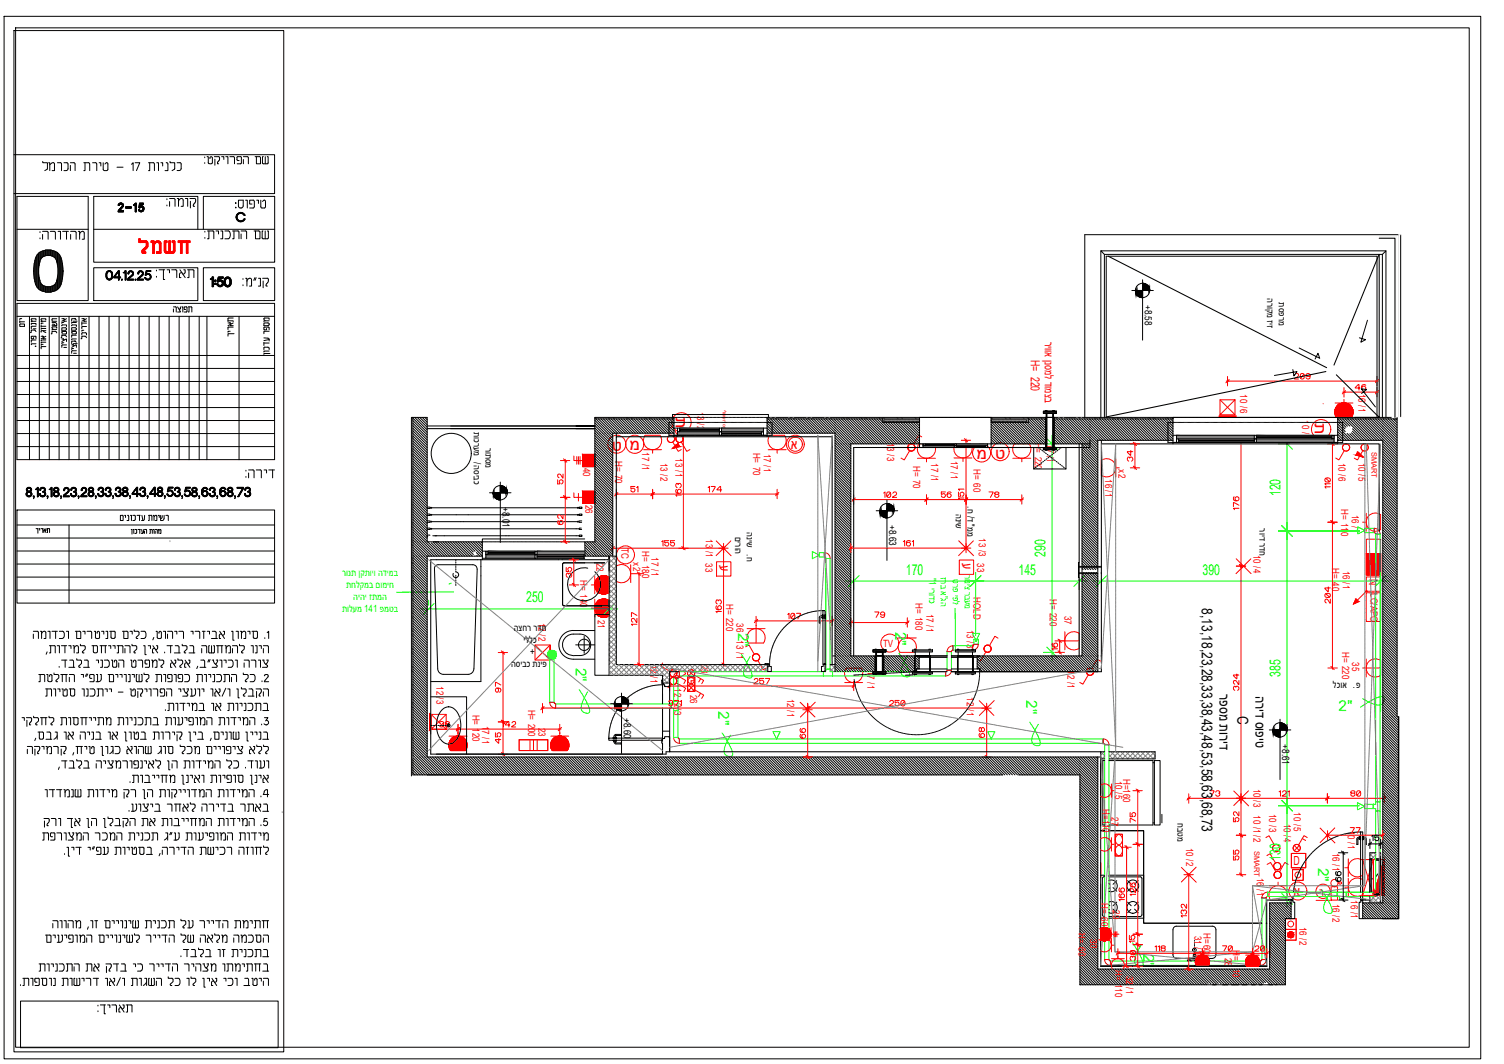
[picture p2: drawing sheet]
<svg xmlns="http://www.w3.org/2000/svg" width="420mm" height="297mm" viewBox="0 0 420 297" stroke-linecap="round" stroke-linejoin="round" font-family="sans-serif">
<defs><g id="words">
<text font-size="30.9" x="-5.6" y="88.2">0</text>
<text font-size="7.9" fill="#f00" x="37.7" y="72">jank</text>
<text font-size="6.6" x="32.1" y="61">51-2</text>
<text font-size="5.7" x="64.9" y="63.1">C</text>
<text font-size="5.3" x="10.2" y="68.1">nvsurv:</text>
<text font-size="4.9" x="76.6" y="100.2" transform="rotate(-90 76.6 100.2)">…‹ƒ’ ”‘</text>
<g font-size="4.9" fill="#f00">
<text x="188.8" y="116.4" transform="rotate(90 188.8 116.4)">ס</text>
<text x="367.3" y="118.1" transform="rotate(90 367.3 118.1)">ס</text>
<text x="170.9" y="126">ט מ</text>
<text x="272.8" y="128.1">מ ט</text>
<text x="317.9" y="129.8" transform="rotate(-90 317.9 129.8)">34</text>
<text x="175.3" y="138.6">51</text>
<text x="196.8" y="138.6">174</text>
<text x="347.5" y="143.6" transform="rotate(-90 347.5 143.6)">176</text>
<text x="183.8" y="153.8">155</text>
<text x="202.8" y="172.2" transform="rotate(-90 202.8 172.2)">163</text>
<text x="347.5" y="194" transform="rotate(-90 347.5 194)">324</text>
<text x="139.3" y="204.3">142</text>
<text x="337.3" y="223.7">73</text>
<text x="318.6" y="230.7" transform="rotate(-90 318.6 230.7)">75</text>
<text x="347.5" y="230.7" transform="rotate(-90 347.5 230.7)">52</text>
<text x="376.4" y="233.9">77</text>
<text x="347.5" y="241.3" transform="rotate(-90 347.5 241.3)">55</text>
<text x="318.6" y="251.2" transform="rotate(-90 318.6 251.2)">126</text>
<text x="318.6" y="269.2" transform="rotate(-90 318.6 269.2)">30</text>
</g>
<g font-size="4.9" fill="#808080">
<text x="209.5" y="192.3">257</text>
<text x="121.7" y="204.3">38</text>
<text x="376.4" y="223.7">80</text>
</g>
<g font-size="4.4">
<text x="47.6" y="88.2">„–…”</text>
<text x="8.1" y="92.4" transform="rotate(-90 8.1 92.4)">†‰</text>
<text x="25.4" y="96" transform="rotate(-90 25.4 96)">‹‰ ƒ</text>
<text x="11.3" y="98.1" transform="rotate(-90 11.3 98.1)">.… ” „</text>
<text x="32.8" y="146.4">‰ …‹ƒ’ ‰</text>
<text x="219.1" y="173.9">107</text>
<text x="375.7" y="247.3" transform="rotate(-90 375.7 247.3)">66</text>
</g>
<g font-size="4.4" fill="#f00">
<text x="360.9" y="106.9">209</text>
<text x="377.8" y="110.1">46</text>
<text x="158.4" y="136.2" transform="rotate(-90 158.4 136.2)">52</text>
<text x="372.9" y="137.6" transform="rotate(-90 372.9 137.6)">110</text>
<text x="191.6" y="139.7" transform="rotate(-90 191.6 139.7)">163</text>
<text x="245.9" y="140.1">102</text>
<text x="262.1" y="140.1">56</text>
<text x="275.5" y="140.1">78</text>
<text x="158.4" y="147.8" transform="rotate(-90 158.4 147.8)">62</text>
<text x="160.9" y="162.3" transform="rotate(-90 160.9 162.3)">35</text>
<text x="372.9" y="169.7" transform="rotate(-90 372.9 169.7)">204</text>
<text x="179.2" y="176" transform="rotate(-90 179.2 176)">127</text>
<text x="296.7" y="182.7" transform="rotate(-90 296.7 182.7)">16</text>
<text x="185.9" y="198.3">371</text>
<text x="141.1" y="208.8" transform="rotate(-90 141.1 208.8)">45</text>
<text x="226.1" y="207.4" transform="rotate(-90 226.1 207.4)">66</text>
<text x="321.7" y="266.7">118</text>
<text x="340.8" y="266.7">70</text>
<text x="349.6" y="266.7">20</text>
</g>
<g font-size="4.4" fill="#808080">
<text x="141.1" y="194.4" transform="rotate(-90 141.1 194.4)">97</text>
<text x="247.6" y="198.3">250</text>
<text x="276.2" y="207.1" transform="rotate(-90 276.2 207.1)">68</text>
</g>
<g font-size="4.2" fill="#f00">
<text x="220.9" y="125.5">א</text>
<text x="201.1" y="157.6" transform="rotate(90 201.1 157.6)">ע</text>
<text x="268.9" y="157.1" transform="rotate(90 268.9 157.1)">ע</text>
<text x="361.3" y="250.2">א</text>
</g>
<g font-size="4.2" fill="#0f0">
<text x="357.7" y="138.5" transform="rotate(-90 357.7 138.5)">120</text>
<text x="292.1" y="155.5" transform="rotate(-90 292.1 155.5)">290</text>
<text x="253.1" y="160.4">170</text>
<text x="284.6" y="160.4">145</text>
<text x="335.9" y="160.4">390</text>
<text x="147" y="168.2">250</text>
<text x="206.2" y="176.6" transform="rotate(91 206.2 176.6)">2&quot;</text>
<text x="250.2" y="176.3" transform="rotate(91 250.2 176.3)">2&quot;</text>
<text x="160.8" y="188.8" transform="rotate(90 160.8 188.8)">&quot;</text>
<text x="160.8" y="186.4" transform="rotate(91 160.8 186.4)">2</text>
<text x="357.7" y="189" transform="rotate(-90 357.7 189)">385</text>
<text x="286.7" y="197.9" transform="rotate(90 286.7 197.9)">&quot;</text>
<text x="286.7" y="195.5" transform="rotate(91 286.7 195.5)">2</text>
<text x="200.8" y="198.5" transform="rotate(91 200.8 198.5)">2&quot;</text>
<text x="374" y="198.4" transform="rotate(1 374 198.4)">2&quot;</text>
<text x="357.7" y="240.4" transform="rotate(-90 357.7 240.4)">130</text>
<text x="368.3" y="242.3" transform="rotate(91 368.3 242.3)">2&quot;</text>
<text x="319.5" y="266.3" transform="rotate(91 319.5 266.3)">2&quot;</text>
</g>
<g font-size="4.2">
<text x="335.7" y="169.9" transform="rotate(90 335.7 169.9)">8,13,18,23,28,33,38,43,48,53,58,63,68,73</text>
<text x="340.7" y="193.7" transform="rotate(90 340.7 193.7)">יפתמ סויחב</text>
<text x="350.7" y="194.3" transform="rotate(90 350.7 194.3)">כיחב תופחט</text>
<text x="345.7" y="199.9" transform="rotate(90 345.7 199.9)">C</text>
</g>
<text font-size="4" x="9.2" y="149.9">‰</text>
<g font-size="3.5" fill="#f00">
<text x="291.9" y="95.3" transform="rotate(90 291.9 95.3)">י ווח א מל תמש בומוד</text>
<text x="288" y="100.4" transform="rotate(90 288 100.4)">H= 220</text>
<text x="382.5" y="161.6" transform="rotate(90 382.5 161.6)">N</text>
<text x="361.4" y="241.4">D</text>
<text x="368.6" y="250">י</text>
</g>
<g font-size="2.8">
<text x="354" y="83.2" transform="rotate(90 354 83.2)">כיורמ זחז</text>
<text x="319.8" y="85.1" transform="rotate(90 319.8 85.1)">+8.58</text>
<text x="357.3" y="84.4" transform="rotate(90 357.3 84.4)">סתפימ</text>
<text x="132.4" y="120.5" transform="rotate(90 132.4 120.5)">סוהיעמ /כתחדה</text>
<text x="135.6" y="125" transform="rotate(90 135.6 125)">יוסתמ</text>
<text x="140.4" y="141.5" transform="rotate(90 140.4 141.5)">+8.01</text>
<text x="267" y="143.4" transform="rotate(90 267 143.4)">כמחל</text>
<text x="270.3" y="141.3" transform="rotate(90 270.3 141.3)">.י/ב '' ממ</text>
<text x="205.4" y="149.8" transform="rotate(90 205.4 149.8)">החיוכ</text>
<text x="208.6" y="148.6" transform="rotate(90 208.6 148.6)">כמחל .י</text>
<text x="248.4" y="146.6" transform="rotate(90 248.4 146.6)">+8.63</text>
<text x="351.9" y="147.5" transform="rotate(90 351.9 147.5)">י חו ב יבי</text>
<text x="143.5" y="176.1">כויי יבי</text>
<text x="146.3" y="179.4">חששה</text>
<text x="148.1" y="182.8">+</text>
<text x="142.8" y="186.1">כתחדה סמחפ</text>
<text x="372.4" y="192">שהוא .פ</text>
<text x="174.2" y="200.5" transform="rotate(90 174.2 200.5)">+8.60</text>
<text x="358.2" y="207.8" transform="rotate(90 358.2 207.8)">+8.61</text>
<text x="328.9" y="229.8" transform="rotate(90 328.9 229.8)">ידטמ</text>
</g>
<g font-size="2.8" fill="#f00">
<text x="346.5" y="110.1" transform="rotate(90 346.5 110.1)">10 /6</text>
<text x="379.5" y="110" transform="rotate(90 379.5 110)">16 /1</text>
<text x="194.8" y="115" transform="rotate(90 194.8 115)">13 /2</text>
<text x="363.8" y="117.3" transform="rotate(90 363.8 117.3)">10 /5</text>
<text x="247.9" y="123.7" transform="rotate(90 247.9 123.7)">13 /3</text>
<text x="289.1" y="123.6" transform="rotate(90 289.1 123.6)">H</text>
<text x="289.1" y="125.2" transform="rotate(90 289.1 125.2)">= 220</text>
<text x="292.4" y="124" transform="rotate(90 292.4 124)">17 /1</text>
<text x="162.9" y="130.6" transform="rotate(90 162.9 130.6)">40</text>
<text x="171.9" y="128.7" transform="rotate(90 171.9 128.7)">H= 70</text>
<text x="179.4" y="126.3" transform="rotate(90 179.4 126.3)">17 /1</text>
<text x="184.5" y="129.2" transform="rotate(90 184.5 129.2)">13 /2</text>
<text x="188.7" y="128" transform="rotate(90 188.7 128)">13 /1</text>
<text x="210.4" y="126.4" transform="rotate(90 210.4 126.4)">H= 70</text>
<text x="213.4" y="126.6" transform="rotate(90 213.4 126.6)">17 /1</text>
<text x="255.1" y="130.1" transform="rotate(90 255.1 130.1)">H= 70</text>
<text x="260.1" y="129.3" transform="rotate(90 260.1 129.3)">17 /1</text>
<text x="265.6" y="128.7" transform="rotate(90 265.6 128.7)">17 /1</text>
<text x="271.9" y="131" transform="rotate(90 271.9 131)">H= 60</text>
<text x="312.4" y="130.9" transform="rotate(90 312.4 130.9)">x2</text>
<text x="373.9" y="129.2" transform="rotate(90 373.9 129.2)">10 /6</text>
<text x="379.5" y="129.2" transform="rotate(90 379.5 129.2)">10 /5</text>
<text x="308.8" y="133.7" transform="rotate(90 308.8 133.7)">16 /1</text>
<text x="163.6" y="141" transform="rotate(90 163.6 141)">26</text>
<text x="374.7" y="142.1" transform="rotate(90 374.7 142.1)">H= 110</text>
<text x="377.7" y="143.7" transform="rotate(90 377.7 143.7)">16 /1</text>
<text x="173.6" y="152.9" transform="rotate(90 173.6 152.9)">TC</text>
<text x="179.4" y="153.8" transform="rotate(90 179.4 153.8)">H= 180</text>
<text x="182" y="155.6" transform="rotate(90 182 155.6)">17 /1</text>
<text x="197.1" y="150.5" transform="rotate(90 197.1 150.5)">13</text>
<text x="197.1" y="153.7" transform="rotate(90 197.1 153.7)">/1</text>
<text x="273.5" y="150.2" transform="rotate(90 273.5 150.2)">13 /3</text>
<text x="350.2" y="154.8" transform="rotate(90 350.2 154.8)">10 /4</text>
<text x="166.6" y="157" transform="rotate(90 166.6 157)">22</text>
<text x="176.9" y="156.8" transform="rotate(90 176.9 156.8)">x2</text>
<text x="197.1" y="157.3" transform="rotate(90 197.1 157.3)">33</text>
<text x="273" y="157.2" transform="rotate(90 273 157.2)">33</text>
<text x="372.2" y="158.7" transform="rotate(90 372.2 158.7)">H=</text>
<text x="375.1" y="159.3" transform="rotate(90 375.1 159.3)">16</text>
<text x="162.1" y="162" transform="rotate(90 162.1 162)">H= 140</text>
<text x="271.9" y="166.7" transform="rotate(90 271.9 166.7)">HOLD</text>
<text x="293.3" y="167.2" transform="rotate(90 293.3 167.2)">H= 220</text>
<text x="372.2" y="162.5" transform="rotate(90 372.2 162.5)">40</text>
<text x="375.1" y="162.5" transform="rotate(90 375.1 162.5)">/1</text>
<text x="382.9" y="165.6" transform="rotate(90 382.9 165.6)">LC/APC</text>
<text x="150.4" y="173.9" transform="rotate(90 150.4 173.9)">12 /2</text>
<text x="167" y="173" transform="rotate(90 167 173)">21</text>
<text x="202.9" y="168.6" transform="rotate(90 202.9 168.6)">H= 220</text>
<text x="255.7" y="168.3" transform="rotate(90 255.7 168.3)">H= 180</text>
<text x="258.8" y="171.4" transform="rotate(90 258.8 171.4)">17 /1</text>
<text x="297.4" y="171.9" transform="rotate(90 297.4 171.9)">37</text>
<text x="205.8" y="174" transform="rotate(90 205.8 174)">36</text>
<text x="205.8" y="178.8" transform="rotate(90 205.8 178.8)">13 /1</text>
<text x="270.1" y="175.8" transform="rotate(90 270.1 175.8)">13 /3</text>
<text x="181.7" y="185.6" transform="rotate(90 181.7 185.6)">12</text>
<text x="195.9" y="185.5" transform="rotate(90 195.9 185.5)">23</text>
<text x="246.7" y="180.7">TV</text>
<text x="375" y="182" transform="rotate(90 375 182)">H= 220</text>
<text x="377.7" y="184.9" transform="rotate(90 377.7 184.9)">35</text>
<text x="122" y="191.5" transform="rotate(90 122 191.5)">12</text>
<text x="181.7" y="188.8" transform="rotate(90 181.7 188.8)">/1</text>
<text x="242.3" y="187.2" transform="rotate(90 242.3 187.2)">17 /1</text>
<text x="298.2" y="187.1" transform="rotate(90 298.2 187.1)">12 /1</text>
<text x="122" y="194.7" transform="rotate(90 122 194.7)">/</text>
<text x="122" y="195.5" transform="rotate(90 122 195.5)">3</text>
<text x="188.3" y="192.2" transform="rotate(90 188.3 192.2)">12 /2</text>
<text x="188.3" y="197.7" transform="rotate(90 188.3 197.7)">/</text>
<text x="192.8" y="194" transform="rotate(90 192.8 194)">26</text>
<text x="219.9" y="195.1" transform="rotate(90 219.9 195.1)">12</text>
<text x="270.1" y="194.7" transform="rotate(90 270.1 194.7)">12</text>
<text x="270.1" y="197.9" transform="rotate(90 270.1 197.9)">/</text>
<text x="132" y="199.5" transform="rotate(90 132 199.5)">H= 120</text>
<text x="134.7" y="202.6" transform="rotate(90 134.7 202.6)">17 /1</text>
<text x="147.6" y="198.1" transform="rotate(90 147.6 198.1)">H= 200</text>
<text x="150.4" y="203.2" transform="rotate(90 150.4 203.2)">23</text>
<text x="188.3" y="198.6" transform="rotate(90 188.3 198.6)">3</text>
<text x="219.9" y="198.3" transform="rotate(90 219.9 198.3)">/1</text>
<text x="270.1" y="198.7" transform="rotate(90 270.1 198.7)">1</text>
<text x="311.5" y="218" transform="rotate(90 311.5 218)">10 /5</text>
<text x="313.8" y="217.5" transform="rotate(90 313.8 217.5)">H=160</text>
<text x="350.2" y="220.2" transform="rotate(90 350.2 220.2)">10</text>
<text x="308" y="226" transform="rotate(90 308 226)">H=110</text>
<text x="350.2" y="223.4" transform="rotate(90 350.2 223.4)">/3</text>
<text x="350.2" y="227.6" transform="rotate(90 350.2 227.6)">10 /1/2</text>
<text x="354.5" y="227.2" transform="rotate(90 354.5 227.2)">10 /3</text>
<text x="361.4" y="226.8" transform="rotate(90 361.4 226.8)">10 /5</text>
<text x="310.5" y="228.1" transform="rotate(90 310.5 228.1)">27</text>
<text x="358.6" y="229.9" transform="rotate(90 358.6 229.9)">10 /4</text>
<text x="376.6" y="232" transform="rotate(90 376.6 232)">10 /1</text>
<text x="331.4" y="236.6" transform="rotate(90 331.4 236.6)">10 /2</text>
<text x="372.3" y="238" transform="rotate(90 372.3 238)">16 /1</text>
<text x="351.1" y="245" transform="rotate(90 351.1 245)">16 /1</text>
<text x="377.4" y="251.3" transform="rotate(90 377.4 251.3)">16 /1</text>
<text x="307.6" y="252.2" transform="rotate(90 307.6 252.2)">H= 60</text>
<text x="310.9" y="254.2" transform="rotate(90 310.9 254.2)">29</text>
<text x="372.3" y="252.4" transform="rotate(90 372.3 252.4)">16 /2</text>
<text x="301.3" y="260.5" transform="rotate(90 301.3 260.5)">H= 60</text>
<text x="304.5" y="262.3" transform="rotate(90 304.5 262.3)">30</text>
<text x="333.7" y="261.3" transform="rotate(90 333.7 261.3)">31 /1</text>
<text x="336.2" y="260.6" transform="rotate(90 336.2 260.6)">H=60</text>
<text x="363.1" y="258.8" transform="rotate(90 363.1 258.8)">16 /2</text>
<text x="342.1" y="267.3" transform="rotate(90 342.1 267.3)">28</text>
<text x="344.4" y="265.3" transform="rotate(90 344.4 265.3)">H</text>
<text x="344.4" y="266.9" transform="rotate(90 344.4 266.9)">=</text>
<text x="344.4" y="269.2" transform="rotate(90 344.4 269.2)">110</text>
<text x="311.5" y="270.8" transform="rotate(90 311.5 270.8)">H= 110</text>
<text x="314.6" y="272.4" transform="rotate(90 314.6 272.4)">32</text>
<text x="314.6" y="275.5" transform="rotate(90 314.6 275.5)">/1</text>
</g>
<g font-size="2.8" fill="#0f0">
<text x="95.6" y="160.8">יומס לרס וחו כבחמד</text>
<text x="259.5" y="161.4" transform="rotate(90 259.5 161.4)">&quot;1 חיובה</text>
<text x="262.9" y="161.2" transform="rotate(90 262.9 161.2)">זיד א&quot;הכ</text>
<text x="266.2" y="161.7" transform="rotate(90 266.2 161.7)">ט</text>
<text x="269.5" y="160.5" transform="rotate(90 269.5 160.5)">יומ</text>
<text x="96.7" y="164.1">סישרמד הומחי</text>
<text x="98.7" y="167.5">כחכח זסמכ</text>
<text x="266.2" y="163" transform="rotate(90 266.2 163)">יפ חפש</text>
<text x="269.5" y="162.9" transform="rotate(90 269.5 162.9)">חו ידעמ</text>
<text x="95.6" y="170.8">סושעמ 141 פמטד</text>
</g>
<g font-size="2.1" fill="#f00">
<text x="383.2" y="126.1" transform="rotate(90 383.2 126.1)">SMART</text>
<text x="350.3" y="237.5" transform="rotate(90 350.3 237.5)">SMART</text>
</g>
<text font-size="1.4" fill="#f00" x="201.9" y="114.3" transform="rotate(90 201.9 114.3)">חשמלי תחיס</text>
</g></defs>
<!-- layer: HATCH -->
<path d="M47.5 151.2h.1M78.8 226.9h.1" fill="none" stroke="#989898" stroke-width=".28"/>
<!-- layer: 0 -->
<g fill="none" stroke="#000" stroke-width=".28">
<path d="M3.9 8.5h75.4v285.2h-75.4zM3.9 43.2h72.8v10.8h-72.8M11.9 45.1v.3h1.4l-.1 1.8M13.2 47.3l-.7 .3M13.6 45.4h.3v2.2M15.2 45.8v1.8h-.6M15.2 45.8l-.1-.3-.5-.1-.7 .6M16 45.4h.9M16.9 45.4l.3 .4M17.2 45.8v1.8M17.9 45.4l.9 .1 .2 .3M19 45.8l-.1 1.5-.4 .3h-.6"/>
<path d="M19.7 45.4h.9l.4 .4M19.7 46.2v1.4M21 45.8v1.8M23.4 45.4h1.3l.3 .4M23.7 45.4v2.2h-.3M25.1 45.8v1.8M25.9 45.4l.9 .1 .2 .3M27 45.8v1.8M27.7 45.4h.5v.9M28.8 47.2l.4 .4M28.8 45.4v1.9M30.1 47.2l-.1 .4h-.8"/>
<path d="M30.1 45.8l-.3-.4-.5 .4M30.1 45.8v1.5M32.7 46.7h1.7M36.7 45.9l.5-.5v2.2M37.7 45.4h1.4l-1 2.2M41.5 45.4h1.3l.3 .4M41.8 45.4v2.2h-.3M43.1 45.8v1.8M43.8 45.4h.5v2.2M44.9 45.4h.5v.9M46.4 45.4l.3 .1 .2 .3M46.6 55.5v.2"/>
<path d="M46.6 57.2v.3M46.9 45.8v1.8h-.8M47.4 55.4h1.2M47.4 56.3v1.3M47.5 45.1v.3h1.3v1.7l-.7 .5M48.6 55.4l.3 .3v1.9M49.5 45.4l.9 .1 .2 .3M49.5 47.6h.6M49.5 55.4h.4v2.2M49.9 56.3a.68 .68 0 0 1 .4-.9 .68 .68 0 0 1 .9 .5v1.7h-.6M50.6 45.8l-.1 1.5-.4 .3M51.8 55.4h.6v2.2"/>
<path d="M53 55.4h1.3M53.2 56.2v1.8M54.2 57l-.2 .6h.4M54.3 55.4a.84 .84 0 0 1 .5 .8 .84 .84 0 0 1-.6 .7M57.2 43.8v.2M57.2 45.4v.2M57.8 43.7h.4v1.9l.7 .1 .4-.3M59.3 44.1l-.2-.3h-.3l-.1 .5M59.3 44.1v1.3M59.9 43.7h1.2a1.06 1.06 0 0 1-.3 1.7v.3h.3M60 44.4v1.7M61.9 43.7h.6v.8"/>
<path d="M63.1 43.7h.6v2M64.2 43.7l1.3 .2v1.8M66.6 57.5v-1.6h1.3v1.6M66.8 44.8l-.5-.1-.1-.8 1.1-.2 .1 .3v1.6l-1.1 .1M68 43.7l1.3 .1 .1 1.9M68 44.5v1.2M68.6 55.9h.5v2.2M70.7 55.9l.3 .3 .1 1.5M70.7 55.9h-1v1.1h.7M71.3 43.7l1.4 .1 .1 1.9h-1.2v-2M71.7 55.9h.5v.9M72.9 55.9v2l1 .2 .3-.4-.1-1.7-.4-.1-.4 .3"/>
<path d="M73.6 43.7h-.3v1.9l1.4 .1 .2-.2v-1.8h-.2M74.1 43.7v2M26.2 74.7h29.1v9.2h-29.1zM26.2 64h50.5M44.4 75.3h1.6M45.7 75.3v2.7h.3M46.7 75.3h.6v.9M48 75.3h1.1M49.1 75.3l.3 .3v1.9M50.1 76.7v.8h.4M50.3 75.3l1.4 2.2M50.8 76.1l-.5 .1-.2 .5"/>
<path d="M51.3 75.3h.4v.7M51.7 76l-.2 .4-.4 .1M52.4 75.3l1.7 .1 .1 2.1M52.8 75.3v2.2h-.4M55.3 64v-9.2h-29.1v18.4h50.5v-18.4h-19.9v9.2M56.8 74.7h19.9v9.2h-19.9zM57.2 64.6v.2M57.2 66.3v.2M58 64.5h1.6l.1 2.2M58.4 64.5v2.2h-.4M60.3 64.5h.7v.8M61.7 64.5h.5v2.2h-.6"/>
<path d="M62.8 64.5h1M64.1 64.7l.2 .7-.2 1M64.2 66.4l-.5 .3h-.9M65.4 64.5v2.2h-.4M66.8 64.8v1.9M67.4 65.3v1.4M67.9 77.8v.2M67.9 79.5v.3M68.6 77.7h.4v2.2M68.9 64.8v1.9M69 78.5a.67 .67 0 0 1 .4-.8 .67 .67 0 0 1 .9 .4v1.8h-.6M71 64.5l1.5 .1 .1 2.1h-1.2v-2.2"/>
<path d="M71.2 77.5l-.3 .8M71.6 77.5l-.4 .8M72.2 77.7h.5v2.2h-.5M73.2 66.4l.3 .3M73.4 77.7h1.2a.86 .86 0 0 1 .5 .8 .86 .86 0 0 1-.6 .7M73.5 64.5h-.3v1.9M73.5 78.5v1.8M73.5 66.7h1.2M74.1 64.5v2.2M74.5 79.2l-.2 .7h.4M74.7 64.5h.3v1.9M75 66.4l-.3 .3"/>
<path d="M4.7 88.3h72M4.7 84.7h72v43.6h-72zM4.7 99.2h72M8.2 88.3v40M11 88.3v40M13.8 88.3v40M16.5 88.3v40M19.3 88.3v40M22.1 88.3v40M24.9 88.3v40M27.7 88.3v40M30.5 88.3v40"/>
<path d="M33.3 88.3v40M36.1 88.3v40M38.9 88.3v40M41.7 88.3v40M44.5 88.3v40M47.2 88.3v40M50 88.3v40M52.8 88.3v40M55.6 88.3v40M57.8 88.3v40M63.7 90.2h.6l.3 .2M63.7 89.6h1.5v.2"/>
<path d="M63.9 91.3l-.2 .2v.5M63.9 91.3h1.3M64.2 90.8l.2 .1M64.3 92.5h-.6v.3M64.4 90.9h.8M65.2 88.8h-1.5v1M65.2 90.2l-1.5 .7M65.4 93.2h-1.7v.6M66.8 88.3v40M4.7 102.9h72M4.7 106.5h72M4.7 110.1h72"/>
<path d="M4.7 113.8h72M4.7 117.4h72M4.7 124.7h72M4.7 121h72M7.7 137.3a.69 .69 0 0 1-.1-1 .69 .69 0 0 1 1 0 .69 .69 0 0 1-.1 1M7.7 137.3a.78 .78 0 0 0-.2 1.1 .78 .78 0 0 0 1.2 0 .78 .78 0 0 0-.2-1.1M7.8 137.3a.71 .71 0 0 0-.5 .8 .71 .71 0 0 0 .7 .5M8 136.1a.6 .6 0 0 0-.6 .5 .6 .6 0 0 0 .4 .7M8 137.3a.67 .67 0 0 0-.7 .6 .67 .67 0 0 0 .7 .7M8 137.3a.62 .62 0 0 0-.4 1 .62 .62 0 0 0 1 0 .62 .62 0 0 0-.4-1M8 138.5a.57 .57 0 0 1-.4-.9 .57 .57 0 0 1 1 0 .57 .57 0 0 1-.4 .9M8 137.4a.52 .52 0 0 0-.5 .5 .52 .52 0 0 0 .5 .6"/>
<path d="M8 137.5a.49 .49 0 0 0-.3 .7 .49 .49 0 0 0 .8 0 .49 .49 0 0 0-.3-.7M8 136.2a.56 .56 0 0 0-.5 .5 .56 .56 0 0 0 .5 .6M8 136.2a.48 .48 0 0 0-.5 .5 .48 .48 0 0 0 .5 .5M8 136.3a.43 .43 0 0 0-.4 .4 .43 .43 0 0 0 .4 .4M8 138.6h.2M8 136.1h.2M8 137.3h.2M8 138.5h.2M8 137.4h.2M8 136.2h.2M8 137.2h.2M8.2 136.1a.6 .6 0 0 1 .6 .5 .6 .6 0 0 1-.4 .7"/>
<path d="M8.2 137.3a.67 .67 0 0 1 .6 .6 .67 .67 0 0 1-.6 .7M8.2 137.4a.52 .52 0 0 1 .5 .5 .52 .52 0 0 1-.5 .6M8.2 136.2a.56 .56 0 0 1 .5 .5 .56 .56 0 0 1-.5 .6M8.2 136.2a.48 .48 0 0 1 .5 .5 .48 .48 0 0 1-.5 .5M8.2 136.3a.43 .43 0 0 1 .4 .4 .43 .43 0 0 1-.4 .4M8.4 137.3a.71 .71 0 0 1 .5 .8 .71 .71 0 0 1-.7 .5M9.3 138.4h.2l-.1 .8 .1-.5h-.2zM9.3 138.5l.2 .1zM9.4 138.6h.1M9.9 136.6l.8-.5v2.6h-.3v-2zM10.4 136.5l.1-.3 .1 2.4M10.5 136.1l-.6 .5"/>
<path d="M10.5 136.1h.1v2.5h-.1v-2h-.6M10.5 136.5l-.1 .1M10.5 136.1l-.3 .5M10.5 136.2l.1 2.4-.1-2h-.3M11 137.9h.3M11.1 137.9a.68 .68 0 0 0 .7 .7M11.2 136.8h.1M11.3 137.9l.5 .6-.4-.2zM11.3 136.8a.62 .62 0 0 1 .9-.6 .62 .62 0 0 1 0 1.1 .73 .73 0 0 1 .1 1.2 .73 .73 0 0 1-1.1-.6M11.8 138.6h.2M11.8 136.1l-.4 .2-.2 .5h.1M11.8 136.3l-.5 .5"/>
<path d="M11.8 136.2l-.4 .1-.2 .5M11.8 136.2l-.5 .6M11.8 136.1h.2M11.8 138.5h.2M11.8 136.2h.2M12 137.2a.49 .49 0 0 0 .3-.6 .49 .49 0 0 0-.6-.3 .49 .49 0 0 0-.3 .6h-.3a.77 .77 0 0 1 1-.8 .77 .77 0 0 1 .4 1.2M12 136.1a.67 .67 0 0 1 .6 .4 .67 .67 0 0 1-.2 .8M12 136.3a.48 .48 0 0 1 .5 .5 .48 .48 0 0 1-.5 .4M12 137.3a.56 .56 0 0 1 .6 .6 .56 .56 0 0 1-.6 .6M12 136.2a.6 .6 0 0 1 .6 .4 .6 .6 0 0 1-.3 .7M12 136.2a.52 .52 0 0 1 .5 .6 .52 .52 0 0 1-.5 .5M12 137.3a.6 .6 0 0 1 .6 .6 .6 .6 0 0 1-.6 .6"/>
<path d="M12 137.2l-.1 .2a.6 .6 0 0 1 .6 .6 .6 .6 0 0 1-.7 .6 .6 .6 0 0 1-.5-.7M12 137.3h.1M12.3 137.3a.71 .71 0 0 1 .4 .8 .71 .71 0 0 1-.7 .5M12.4 137.3a.75 .75 0 0 1 .3 .8 .75 .75 0 0 1-.7 .5M12.5 137.3a.86 .86 0 0 1-.3 1.4 .86 .86 0 0 1-1.2-.8 .79 .79 0 0 0 .8 .7M13.1 138.4h.3l-.2 .8 .2-.5h-.3zM13.2 138.5l.2 .1zM14.3 136.1l-.6 .5M14.3 136.1h.2v2.6h-.2v-2l-.5-.1M14.3 136.1l-.5 .5M14.3 136.1h.2v2.5h-.2v-2h-.5M14.3 136.5l.1-.3v2.4"/>
<path d="M14.4 136.1l-.3 .5M14.4 136.2l.1 2.4-.1-2h-.3M15.3 137.3a.69 .69 0 0 1-.1-1 .69 .69 0 0 1 1 0 .69 .69 0 0 1-.1 1M15.3 137.3a.78 .78 0 0 0-.2 1.1 .78 .78 0 0 0 1.2 0 .78 .78 0 0 0-.2-1.1M15.4 137.3a.71 .71 0 0 0-.5 .8 .71 .71 0 0 0 .7 .5M15.6 136.1a.6 .6 0 0 0-.6 .5 .6 .6 0 0 0 .4 .7M15.6 137.3a.67 .67 0 0 0-.6 .6 .67 .67 0 0 0 .6 .7M15.6 137.3a.62 .62 0 0 0-.4 1 .62 .62 0 0 0 1 0 .62 .62 0 0 0-.4-1M15.6 138.5a.57 .57 0 0 1-.4-.9 .57 .57 0 0 1 1 0 .57 .57 0 0 1-.4 .9M15.6 137.4a.52 .52 0 0 0-.5 .5 .52 .52 0 0 0 .5 .6M15.6 137.5a.49 .49 0 0 0-.3 .7 .49 .49 0 0 0 .8 0 .49 .49 0 0 0-.3-.7M15.6 136.2a.56 .56 0 0 0-.5 .5 .56 .56 0 0 0 .5 .6"/>
<path d="M15.6 136.2a.48 .48 0 0 0-.4 .5 .48 .48 0 0 0 .4 .5M15.6 136.3a.43 .43 0 0 0-.4 .4 .43 .43 0 0 0 .4 .4M15.6 138.6h.2M15.6 136.1h.2M15.6 137.3h.2M15.6 138.5h.2M15.6 137.4h.2M15.6 136.2h.2M15.6 137.2h.2M15.8 136.1a.6 .6 0 0 1 .6 .5 .6 .6 0 0 1-.4 .7M15.8 137.3a.67 .67 0 0 1 .7 .6 .67 .67 0 0 1-.7 .7M15.8 137.4a.52 .52 0 0 1 .5 .5 .52 .52 0 0 1-.5 .6"/>
<path d="M15.8 136.2a.56 .56 0 0 1 .6 .5 .56 .56 0 0 1-.6 .6M15.8 136.2a.48 .48 0 0 1 .5 .5 .48 .48 0 0 1-.5 .5M15.8 136.3a.43 .43 0 0 1 .4 .4 .43 .43 0 0 1-.4 .4M16 137.3a.71 .71 0 0 1 .5 .8 .71 .71 0 0 1-.7 .5M16.9 138.4h.3l-.2 .8 .1-.5h-.2zM17 138.5l.1 .1zM17.8 136.9a.79 .79 0 0 1 1.1-.8 .79 .79 0 0 1 .2 1.3l-1 .8M17.8 136.9h.3M17.8 136.9a.75 .75 0 0 1 1-.7 .75 .75 0 0 1 .3 1.2M17.8 136.9l.2 .1a.53 .53 0 0 1 .7-.6 .53 .53 0 0 1 .2 .8l-1 .9M17.8 136.9a.71 .71 0 0 1 1-.7 .71 .71 0 0 1 .3 1.2M17.9 136.9a.65 .65 0 0 1 .6-.6 .65 .65 0 0 1 .7 .5l-.2 .5"/>
<path d="M17.9 136.9h.1M17.9 136.9a.67 .67 0 0 1 .9-.7 .67 .67 0 0 1 .2 1.1M17.9 138.1l-.2 .6h1.7v-.3h-1.4l.1-.1M18 138.1l-.3 .5M18 138.1l-.2 .5M18 138.1l-.2 .5h1.5M18.1 138.2l-.2 .3 1.4 .1h-1.5M18.1 138.2l-.2 .3h1.4v.1h-1.6M19 137.3l-1 .8M19.1 137.4l-1 .8M19.7 137.9a.84 .84 0 0 0 1.2 .7 .84 .84 0 0 0 .2-1.3 .86 .86 0 0 1-.2 1.4 .86 .86 0 0 1-1.2-.8zM19.7 137.9v-.1l.3 .1"/>
<path d="M19.8 137.9l.2 .4 .5 .2M19.9 137.9l.1 .5 .5 .2M19.9 136.8h.1M19.9 137.9h-.2M19.9 137.9l.3 .5h.3M19.9 136.8a.62 .62 0 0 1 .9-.6 .62 .62 0 0 1 .1 1 .67 .67 0 0 1 .4 .8 .67 .67 0 0 1-.6 .5M20 137.9l.5 .5M20.5 136.1l-.5 .2-.2 .5h.2M20.5 136.3l-.5 .5M20.5 136.2l-.4 .1-.2 .5M20.5 136.2l-.5 .6M20.5 136.1l.2 .1"/>
<path d="M20.5 138.5h.2M20.5 138.4h.2M20.6 137.2a.49 .49 0 0 0 .4-.6 .49 .49 0 0 0-.7-.3 .49 .49 0 0 0-.3 .6h-.2a.76 .76 0 0 1 .9-.8 .76 .76 0 0 1 .4 1.2M20.6 136.1a.67 .67 0 0 1 .7 .4 .67 .67 0 0 1-.2 .8M20.6 136.3a.48 .48 0 0 1 .5 .5 .48 .48 0 0 1-.5 .4M20.6 137.3a.56 .56 0 0 1 .6 .6 .56 .56 0 0 1-.6 .5M20.7 137.2v.2a.52 .52 0 0 1 .5 .5 .52 .52 0 0 1-.6 .5M20.7 137.2v.1M20.7 136.2a.6 .6 0 0 1 .5 .4 .6 .6 0 0 1-.2 .7M20.7 136.2a.52 .52 0 0 1 .5 .6 .52 .52 0 0 1-.5 .5M20.7 137.3a.67 .67 0 0 1 .5 .7 .67 .67 0 0 1-.7 .6 .67 .67 0 0 1-.6-.7M20.7 136.2l-.2 .1"/>
<path d="M21 137.3a.71 .71 0 0 1 .3 .7 .71 .71 0 0 1-.7 .6M21.9 138.5l.1 .1zM21.9 139.2l.1-.5h-.2v-.3h.3l-.2 .8M21.9 138.6h.1M22.7 138.5h1.5M22.7 136.8l.2 .1a.56 .56 0 0 1 .7-.6 .56 .56 0 0 1 .3 .9M22.8 136.8a.71 .71 0 0 1 .9-.6 .71 .71 0 0 1 .3 1.1M22.8 136.8v.1a.65 .65 0 0 1 .6-.6 .65 .65 0 0 1 .7 .5l-.2 .5M22.8 136.8a.67 .67 0 0 1 .9-.6 .67 .67 0 0 1 .2 1.1M22.8 138l-.2 .7M22.9 138.1l-.2 .4M22.9 138.2l-.1 .3 1.4 .1h-1.5"/>
<path d="M23.8 137.2a.52 .52 0 0 0-.2-.9 .52 .52 0 0 0-.7 .7h-.2a.79 .79 0 0 1 1-.9 .79 .79 0 0 1 .3 1.3l-1.2 1M23.9 137.2l-1 .9-.3 .5h1.7v-.1h-1.4M23.9 137.3l-1 .8-.2 .5M23.9 137.3l-1 .8M24 137.4l-1.1 1h1.4v.3h-1.7M25.1 137.3a.72 .72 0 0 0-.4 .8 .72 .72 0 0 0 .8 .5M25.3 136.1a.6 .6 0 0 0-.5 .5 .6 .6 0 0 0 .3 .7M25.3 137.3a.66 .66 0 0 0-.6 .7 .66 .66 0 0 0 .8 .5M25.3 137.4a.56 .56 0 0 0-.5 .5 .56 .56 0 0 0 .5 .6M25.3 137.4a.52 .52 0 0 0-.5 .5 .52 .52 0 0 0 .5 .5M25.3 136.1a.56 .56 0 0 0-.5 .6 .56 .56 0 0 0 .5 .6M25.3 136.2a.52 .52 0 0 0-.5 .5 .52 .52 0 0 0 .5 .5"/>
<path d="M25.3 136.2a.48 .48 0 0 0-.4 .6 .48 .48 0 0 0 .6 .3M25.4 136.1h.1M25.4 138.5h.1M25.4 137.4h.1M25.4 138.4h.1M25.4 137.2h.1M25.4 136.2h.1M25.4 137.1h.1M25.5 136a.66 .66 0 0 1 .7 .5 .66 .66 0 0 1-.3 .7 .75 .75 0 0 1 .3 .9 .75 .75 0 0 1-.7 .6M25.5 137.3a.57 .57 0 0 0 .6-.6 .57 .57 0 0 0-.6-.6 .6 .6 0 0 1 .6 .5 .6 .6 0 0 1-.3 .7 .71 .71 0 0 1 .4 .7 .71 .71 0 0 1-.7 .6M25.5 137.3a.67 .67 0 0 1 .7 .6 .67 .67 0 0 1-.7 .7M25.5 137.3a.6 .6 0 0 1 .6 .6 .6 .6 0 0 1-.6 .6 .58 .58 0 0 0 .6-.6 .58 .58 0 0 0-.6-.5 .54 .54 0 0 1 .5 .5 .54 .54 0 0 1-.5 .5 .5 .5 0 0 0 .5-.5 .5 .5 0 0 0-.5-.5"/>
<path d="M25.5 137.2a.5 .5 0 0 0 .5-.5 .5 .5 0 0 0-.5-.5 .52 .52 0 0 1 .5 .5 .52 .52 0 0 1-.5 .5M25.5 136.3a.43 .43 0 0 1 .5 .4 .43 .43 0 0 1-.5 .4l.4-.4-.4-.4M25.5 136h-.2a.67 .67 0 0 0-.6 .5 .67 .67 0 0 0 .3 .8 .76 .76 0 0 0-.4 .9 .76 .76 0 0 0 .9 .5M25.5 137.3a.63 .63 0 0 0-.7 .5 .63 .63 0 0 0 .5 .7M25.5 137.5l-.2-.1a.48 .48 0 0 0-.4 .5 .48 .48 0 0 0 .4 .5M25.5 136.2l-.2 .1a.43 .43 0 0 0-.4 .4 .43 .43 0 0 0 .4 .4M25.5 136.3l-.4 .1-.1 .3 .3 .4M26.7 138.5l.1 .1zM26.7 138.6h.1M26.8 138.7h-.2v-.3h.3v.3M26.8 138.7l-.1 .5 .2-.5M27.4 137.9h.1"/>
<path d="M27.4 137.9l.2 .5 .5 .2M27.4 137.8l.1 .1M27.4 137.9l.2 .4 .5 .2M27.5 136.7a.66 .66 0 0 1 .9-.5 .66 .66 0 0 1 .2 1.1 .71 .71 0 0 1 .4 .7 .71 .71 0 0 1-.7 .6M27.5 137.9l.3 .5h.3M27.6 136.7a.52 .52 0 0 1 .5-.5 .52 .52 0 0 1 .6 .4 .52 .52 0 0 1-.4 .6M27.7 136.7a.48 .48 0 0 1 .4-.5 .48 .48 0 0 1 .5 .5 .48 .48 0 0 1-.4 .5l.1 .2a.52 .52 0 0 1 .5 .5 .52 .52 0 0 1-.5 .5M28.1 136l-.7 .5v.4l.3-.2M28.1 136.1l-.5 .2-.2 .4h.2M28.1 136.2l-.6 .5M28.1 136.2l-.5 .3-.1 .2M28.1 136h.2"/>
<path d="M28.1 138.4h.2M28.1 136.2h.2M28.3 136a.71 .71 0 0 1 .6 .5 .71 .71 0 0 1-.1 .7 .85 .85 0 0 1-.3 1.5 .85 .85 0 0 1-1.2-.9h.3l.1 .3 .4 .3M28.3 136.1a.66 .66 0 0 1 .6 .4 .66 .66 0 0 1-.2 .7 .82 .82 0 0 1-.2 1.4 .82 .82 0 0 1-1.2-.7M28.3 137.3a.56 .56 0 0 1 .5 .6 .56 .56 0 0 1-.5 .5M28.3 137.2v.1M28.3 136.2a.52 .52 0 0 1 .5 .5 .52 .52 0 0 1-.5 .6M28.3 137.3a.67 .67 0 0 1 .5 .7 .67 .67 0 0 1-.7 .6 .67 .67 0 0 1-.6-.7M28.3 136.2a.56 .56 0 0 1 .5 .4 .56 .56 0 0 1-.3 .6 .67 .67 0 0 1 .4 .8 .67 .67 0 0 1-.6 .5M28.3 138.5l-.2 .1M29.3 137.9l.3-.2 .1 .4 .4 .3M29.3 137.9a.79 .79 0 0 0 .8 .8"/>
<path d="M29.4 137.8l.1 .1M29.5 137.9a.57 .57 0 0 0 .6 .6l-.4-.2-.2-.4M29.5 137.9l.1 .2 .5 .3M29.6 136.7a.53 .53 0 0 1 .5-.5 .53 .53 0 0 1 .6 .4 .53 .53 0 0 1-.4 .6M29.7 136.7a.49 .49 0 0 1 .4-.5 .49 .49 0 0 1 .5 .4 .49 .49 0 0 1-.4 .6l.1 .2a.52 .52 0 0 1 .5 .5 .52 .52 0 0 1-.5 .5M30.1 136l-.6 .5-.1 .4 .3-.2M30.1 136.1l-.6 .4v.3l.2-.1M30.1 136h.2M30.1 136.1h.2M30.1 138.4h.2M30.1 136.1l-.4 .2-.1 .4M30.1 136.2l-.5 .5"/>
<path d="M30.1 136.2l-.5 .2v.3M30.1 136.2h.2a.52 .52 0 0 1 .5 .5 .52 .52 0 0 1-.5 .6M30.1 138.5h.2M30.3 136a.7 .7 0 0 1 .7 .5 .7 .7 0 0 1-.2 .7 .8 .8 0 0 1 .2 1 .8 .8 0 0 1-.9 .5M30.3 136.1a.66 .66 0 0 1 .6 .4 .66 .66 0 0 1-.2 .7 .82 .82 0 0 1-.2 1.4 .82 .82 0 0 1-1.1-.7M30.3 136.1a.6 .6 0 0 1 .6 .5 .6 .6 0 0 1-.3 .6M30.3 137.3a.6 .6 0 0 1 .6 .6 .6 .6 0 0 1-.6 .6M30.3 136.2a.56 .56 0 0 1 .5 .4 .56 .56 0 0 1-.3 .6 .67 .67 0 0 1 .5 .8 .67 .67 0 0 1-.7 .5M30.3 137.2a.61 .61 0 0 1 .5 .6 .61 .61 0 0 1-.5 .6M30.6 137.2a.78 .78 0 0 1-.1 1.4 .78 .78 0 0 1-1.1-.8l.2 .1M31.5 138.4l.2 .2zM31.5 139.1l.2-.5h-.2v-.2h.2l-.2 .8"/>
<path d="M31.5 138.6h.1M31.5 139.1v.1M32.2 137.9l.2 .5 .5 .2a.78 .78 0 0 1-.7-.9h.2l.1 .4 .4 .3M32.2 137.9h.2M32.2 137.9l.2 .5 .5 .2M32.2 136.7h.3M32.2 137.8l.3 .5 .4 .2a.6 .6 0 0 1-.7-.7zM32.3 136.7h.1M32.4 137.9v.2l.5 .3M32.5 136.3l.4-.2-.6 .6zM32.9 136l-.5 .2-.2 .5M32.9 136.3l-.4 .4"/>
<path d="M32.9 136l-.4 .2-.2 .5M32.9 136.2l-.5 .5M32.9 136h.2a.66 .66 0 0 1 .6 .5 .66 .66 0 0 1-.2 .7 .75 .75 0 0 1 .3 .9 .75 .75 0 0 1-.7 .5M32.9 136.2h.2a.52 .52 0 0 1 .5 .5 .52 .52 0 0 1-.5 .5M32.9 138.6h.2M32.9 136.1h.2M32.9 138.5h.2M32.9 136.2h.2M32.9 136.3h.2M33.1 136a.71 .71 0 0 1 .7 .4 .71 .71 0 0 1-.2 .8 .79 .79 0 0 1 .3 .9 .79 .79 0 0 1-.8 .5M33.1 136.3a.43 .43 0 0 1 .4 .4 .43 .43 0 0 1-.4 .4M33.1 137.3a.52 .52 0 0 1 .5 .6 .52 .52 0 0 1-.5 .5"/>
<path d="M33.1 136.2a.48 .48 0 0 1 .5 .5 .48 .48 0 0 1-.5 .5M33.1 137.3a.56 .56 0 0 1 .5 .6 .56 .56 0 0 1-.7 .5M33.1 137.2v.1M33.1 136.1a.6 .6 0 0 1 .6 .5 .6 .6 0 0 1-.3 .6 .72 .72 0 0 1 .4 .9 .72 .72 0 0 1-.9 .5M33.1 137.3a.6 .6 0 0 1 .6 .6 .6 .6 0 0 1-.6 .6M33.1 136.2a.56 .56 0 0 1 .6 .4 .56 .56 0 0 1-.4 .6 .67 .67 0 0 1 .5 .8 .67 .67 0 0 1-.7 .5M34.9 136a.67 .67 0 0 0-.6 .5 .67 .67 0 0 0 .2 .7 .74 .74 0 0 0-.3 .9 .74 .74 0 0 0 .7 .5M34.9 138.6a.71 .71 0 0 1-.7-.6 .71 .71 0 0 1 .5-.8 .65 .65 0 0 1-.2-1 .65 .65 0 0 1 1 .1 .65 .65 0 0 1-.2 .9 .71 .71 0 0 1 .5 .8 .71 .71 0 0 1-.7 .6M34.9 137.2a.67 .67 0 0 0-.5 1.1 .67 .67 0 0 0 1.2 0 .67 .67 0 0 0-.5-1.1M34.9 137.3a.6 .6 0 0 0-.6 .6 .6 .6 0 0 0 .6 .6M34.9 137.3a.56 .56 0 0 0-.6 .6 .56 .56 0 0 0 .6 .6M34.9 138.4a.48 .48 0 0 1-.3-.8 .48 .48 0 0 1 .8 0 .48 .48 0 0 1-.3 .8"/>
<path d="M34.9 136.1a.56 .56 0 0 0-.6 .6 .56 .56 0 0 0 .6 .5M34.9 136.2a.52 .52 0 0 0-.5 .5 .52 .52 0 0 0 .5 .5M34.9 137.1a.48 .48 0 0 1-.3-.7 .48 .48 0 0 1 .8 0 .48 .48 0 0 1-.3 .7M34.9 136.2a.43 .43 0 0 0-.3 .7 .43 .43 0 0 0 .7 0 .43 .43 0 0 0-.2-.7M34.9 136.3l-.4 .4 .4 .4M34.9 138.6h.2M34.9 136.1h.2M34.9 137.3h.2M34.9 138.5h.2M34.9 137.2h.2M34.9 136.2h.2M35.1 136a.66 .66 0 0 1 .6 .5 .66 .66 0 0 1-.3 .7 .75 .75 0 0 1 .4 .9 .75 .75 0 0 1-.7 .5"/>
<path d="M35.1 137.3a.6 .6 0 0 1 .6 .6 .6 .6 0 0 1-.6 .6M35.1 137.3a.56 .56 0 0 1 .5 .6 .56 .56 0 0 1-.5 .6M35.1 136.1a.56 .56 0 0 1 .5 .6 .56 .56 0 0 1-.5 .5M35.1 136.2a.52 .52 0 0 1 .5 .5 .52 .52 0 0 1-.5 .5M35.1 136.3l.4 .4-.4 .4M36.2 138.4l.2 .2zM36.3 139.1l.1-.5h-.2v-.2h.2l-.1 .7M36.3 138.6h.1M38.2 136h.3v1.8h.3v.2h-.3v.6h-.3v-.6h-1.3zM38.2 136.1h.2v1.7h.4v.2h-.4v.6h-.2v-.6h-1.3zM38.2 136.1h.2v1.8h.3l-.3 .1v.6l-.1-.6h-1.3zM38.2 136.2l.1 1.7h-1.2z"/>
<path d="M38.2 136.2v1.6h-1.1zM38.2 136.3v1.5h-1.1zM38.7 137.9h-1.7l1.2-1.7 .1 2.3M39 137.9a.75 .75 0 0 0 .8 .7M39.1 136.7l.2 .1-.2-.1M39.1 136.7a.71 .71 0 0 1 1-.6 .71 .71 0 0 1 .2 1.1 .75 .75 0 0 1 .4 .9 .75 .75 0 0 1-.8 .5M39.2 136.7h.1M39.2 137.8l.1 .5 .5 .1M39.2 137.8l-.2 .1M39.2 137.8l.1 .3 .5 .3M39.2 136.7a.57 .57 0 0 1 .5-.6 .57 .57 0 0 1 .7 .5 .57 .57 0 0 1-.4 .6 .6 .6 0 0 1 .6 .6 .6 .6 0 0 1-.6 .6M39.3 136.3l.5-.2-.6 .6z"/>
<path d="M39.4 136.5l.4-.2-.5 .4zM39.8 136l-.5 .2-.2 .5M39.8 138.6h.1M39.8 136.1h.2M39.8 138.4h.1M39.8 136.2h.1M39.9 137.3a.57 .57 0 0 1 .4 .7 .57 .57 0 0 1-.7 .4 .57 .57 0 0 1-.4-.7l-.2 .2a.79 .79 0 0 0 .8 .7M39.9 136a.7 .7 0 0 1 .7 .4 .7 .7 0 0 1-.2 .8 .79 .79 0 0 1 .3 .9 .79 .79 0 0 1-.8 .5M39.9 136.3a.43 .43 0 0 1 .5 .4 .43 .43 0 0 1-.5 .4M39.9 136.2a.48 .48 0 0 1 .5 .5 .48 .48 0 0 1-.5 .5M39.9 137.3a.56 .56 0 0 1 .6 .5 .56 .56 0 0 1-.6 .6M39.9 137.1v.2"/>
<path d="M40 136.1a.59 .59 0 0 1 .5 .4 .59 .59 0 0 1-.2 .7 .77 .77 0 0 1-.1 1.3 .77 .77 0 0 1-1.1-.7M40 136.1a.56 .56 0 0 1 .5 .5 .56 .56 0 0 1-.3 .6 .74 .74 0 0 1 0 1.3 .74 .74 0 0 1-1.1-.7M41.1 138.4h.3l-.1 .2h-.2zM41.1 138.4l.2 .2zM41.2 139.1v.1M41.2 138.5h.1M41.3 138.6l-.1 .5M43.1 136h.3v1.8h.3v.2h-.3v.6h-.3v-.6h-1.3zM43.1 136h.2v1.8h.4v.2h-.4v.6h-.1v-.6h-1.4zM43.1 136.1h.2v1.7h.3l-.3 .1v.6l-.1-.6h-1.3zM43.1 136.2l.1 1.6h-1.2zM43.1 136.3v1.5h-1z"/>
<path d="M43.6 137.9h-1.7l1.2-1.7 .1 2.3M44.6 137.2a.67 .67 0 0 0-.6 .7 .67 .67 0 0 0 .6 .6M44.6 137.3a.61 .61 0 0 0-.6 .7 .61 .61 0 0 0 .8 .5M44.6 137.3a.56 .56 0 0 0-.5 .6 .56 .56 0 0 0 .5 .5M44.6 137.4a.52 .52 0 0 0-.5 .5 .52 .52 0 0 0 .5 .5M44.6 137.4a.5 .5 0 0 0-.4 .6 .5 .5 0 0 0 .6 .4M44.6 136.1a.56 .56 0 0 0-.5 .5 .56 .56 0 0 0 .5 .6M44.6 136.1a.52 .52 0 0 0-.5 .6 .52 .52 0 0 0 .7 .4M44.6 136.2a.48 .48 0 0 0-.4 .4 .48 .48 0 0 0 .4 .5M44.6 136.2a.43 .43 0 0 0-.4 .4 .43 .43 0 0 0 .4 .5M44.6 136.1h.2M44.6 137.3h.2"/>
<path d="M44.6 138.5h.2M44.6 137.4h.2M44.6 138.4h.2M44.6 137.2h.2M44.6 136.2h.2M44.6 137.1h.2M44.8 136a.66 .66 0 0 1 .6 .5 .66 .66 0 0 1-.3 .7 .75 .75 0 0 1 .4 .9 .75 .75 0 0 1-.7 .5M44.8 136a.61 .61 0 0 1 .6 .5 .61 .61 0 0 1-.4 .7 .71 .71 0 0 1 .5 .8 .71 .71 0 0 1-.7 .6 .69 .69 0 0 0 .7-.7 .69 .69 0 0 0-.7-.7 .56 .56 0 0 0 .6-.6 .56 .56 0 0 0-.6-.5 .54 .54 0 0 1 .5 .5 .54 .54 0 0 1-.5 .6M44.8 138.4a.5 .5 0 0 0 .5-.5 .5 .5 0 0 0-.5-.5 .54 .54 0 0 1 .5 .5 .54 .54 0 0 1-.5 .5 .58 .58 0 0 0 .6-.5 .58 .58 0 0 0-.6-.6 .6 .6 0 0 1 .6 .6 .6 .6 0 0 1-.6 .6M44.8 136.2a.48 .48 0 0 1 .5 .4 .48 .48 0 0 1-.5 .5M44.8 136.3l.4 .3-.4 .4M44.8 136h-.2a.67 .67 0 0 0-.6 .5 .67 .67 0 0 0 .3 .7 .76 .76 0 0 0-.4 1 .76 .76 0 0 0 .9 .4"/>
<path d="M44.8 136.1l-.2-.1a.6 .6 0 0 0-.6 .5 .6 .6 0 0 0 .4 .7 .71 .71 0 0 0-.5 .8 .71 .71 0 0 0 .7 .6M44.8 136.2a.43 .43 0 0 0-.6 .4 .43 .43 0 0 0 .6 .5M46 138.4l.1 .2zM46 139.1l.1-.5h-.2v-.2h.3l-.2 .7M46 138.5h.1M46 139.1v.1M46.9 137.2a.84 .84 0 0 1 1.3 0 .84 .84 0 0 1-.3 1.3 .84 .84 0 0 1-1.2-.6 .8 .8 0 0 0 1.1 .5 .8 .8 0 0 0 .3-1.2 .8 .8 0 0 0-1.3 .1 .76 .76 0 0 1 1.2-.2 .76 .76 0 0 1-.1 1.2 .76 .76 0 0 1-1.1-.4 .72 .72 0 0 0 1 .5 .72 .72 0 0 0 .2-1.1 .72 .72 0 0 0-1.1 0M46.9 137.1l.3-.9h1.1l-1.2-.1-.3 1.2 .3-1.3h1.2v.2h-1.1l-.2 .8a.88 .88 0 0 1 1.3 .3 .88 .88 0 0 1-.5 1.2 .88 .88 0 0 1-1.1-.6M47 137.2a.67 .67 0 0 1 1 .1 .67 .67 0 0 1-.2 1 .67 .67 0 0 1-.9-.4M47 137.3h-.3l.3-1.3h1.3v.3h-1.1l-.1 .6a.92 .92 0 0 1 1.2 .4 .92 .92 0 0 1-.5 1.3 .92 .92 0 0 1-1.2-.7h.3M48.2 136.1h-1l-.3 1.2M48.7 137.9l.3 .4 .4 .2"/>
<path d="M48.8 137.9l.2 .4 .4 .2M48.8 136.7l.2 .1a.5 .5 0 0 1 .3-.6 .5 .5 0 0 1 .6 .4 .5 .5 0 0 1-.3 .6M48.8 136.7v.1a.59 .59 0 0 1 .8-.5 .59 .59 0 0 1 .3 .9l-.3 .1M48.9 137.9l.5 .5M49.4 136.1l-.4 .2-.2 .4M49.4 136.2l-.4 .2-.1 .3M49.4 136.1h.2M49.4 138.5h.2M49.6 136a.7 .7 0 0 1 .7 .5 .7 .7 0 0 1-.2 .7 .85 .85 0 0 1-.3 1.5 .85 .85 0 0 1-1.2-1l.3 .2M49.6 137.3a.52 .52 0 0 1 .5 .6 .52 .52 0 0 1-.5 .5M49.6 136.1a.65 .65 0 0 1 .6 .4 .65 .65 0 0 1-.2 .7 .81 .81 0 0 1-.2 1.4 .81 .81 0 0 1-1.1-.8l.2 .1M49.6 137.3a.61 .61 0 0 1 .5 .7 .61 .61 0 0 1-.7 .5 .61 .61 0 0 1-.5-.6"/>
<path d="M49.6 136.1a.6 .6 0 0 1 .6 .5 .6 .6 0 0 1-.3 .6 .77 .77 0 0 1 0 1.4 .77 .77 0 0 1-1.2-.7M49.6 137.3a.6 .6 0 0 1 .6 .6 .6 .6 0 0 1-.6 .6M49.6 136.2a.56 .56 0 0 1 .6 .4 .56 .56 0 0 1-.4 .6M49.6 136l-.7 .2-.2 .5 .3 .2a.49 .49 0 0 1 .3-.7 .49 .49 0 0 1 .6 .4 .49 .49 0 0 1-.4 .6l.1 .2M49.6 137.2v.1M49.8 137.2a.67 .67 0 0 1 .5 .8 .67 .67 0 0 1-.7 .5M50.8 138.6v-.2h.2v.2M50.8 138.6h.2M50.8 138.4l.2 .2zM50.8 138.6h.1M51 138.6l-.2 .5M51.6 137.3l.3-1.2h1.2v.1h-1.1l-.2 .8a.88 .88 0 0 1 1.3 .3 .88 .88 0 0 1-.4 1.2 .88 .88 0 0 1-1.2-.6"/>
<path d="M51.7 137.3a.79 .79 0 0 1 1.2-.1 .79 .79 0 0 1-.2 1.2 .79 .79 0 0 1-1.1-.5 .76 .76 0 0 0 1.1 .5 .76 .76 0 0 0 .2-1.1 .76 .76 0 0 0-1.2 0 .72 .72 0 0 1 1.1-.1 .72 .72 0 0 1-.1 1.1 .72 .72 0 0 1-1-.4M51.7 137.2a.84 .84 0 0 1 1.3 0 .84 .84 0 0 1-.3 1.3 .84 .84 0 0 1-1.2-.6M51.9 137.3a.67 .67 0 0 1 1 0 .67 .67 0 0 1-.2 1 .67 .67 0 0 1-1-.4l-.2 .1M51.9 136.9l.2-.6h1.1v-.3h-1.3l-.3 1.3h.3M51.9 136.9a.92 .92 0 0 1 1.3 .5 .92 .92 0 0 1-.6 1.2 .92 .92 0 0 1-1.1-.7M53.1 136.2h-1.1l-.3 1.1M53.1 136.1h-1.1l-.3 1.2M53.1 136.1l-1.1 .1-.2 .9M53.9 137.3a.69 .69 0 0 1-.1-1 .69 .69 0 0 1 1 0 .69 .69 0 0 1 0 1M53.9 137.3a.78 .78 0 0 0-.2 1.1 .78 .78 0 0 0 1.2 0 .78 .78 0 0 0-.1-1.1M54 137.3a.71 .71 0 0 0-.5 .8 .71 .71 0 0 0 .7 .5M54.2 136.1a.6 .6 0 0 0-.6 .5 .6 .6 0 0 0 .4 .7"/>
<path d="M54.2 137.3a.67 .67 0 0 0-.6 .6 .67 .67 0 0 0 .6 .7M54.2 137.3a.62 .62 0 0 0-.4 1 .62 .62 0 0 0 1 0 .62 .62 0 0 0-.4-1M54.2 138.5a.57 .57 0 0 1-.4-.9 .57 .57 0 0 1 1 0 .57 .57 0 0 1-.4 .9M54.2 137.4a.52 .52 0 0 0-.5 .5 .52 .52 0 0 0 .5 .6M54.2 137.5a.48 .48 0 0 0-.3 .7 .48 .48 0 0 0 .8 0 .48 .48 0 0 0-.3-.7M54.2 136.2a.56 .56 0 0 0-.5 .5 .56 .56 0 0 0 .5 .6M54.3 138.6h.1M54.3 136.1h.1M54.3 137.3h.1M54.3 138.5h.1M54.3 137.4h.1M54.4 136.1a.6 .6 0 0 1 .6 .5 .6 .6 0 0 1-.4 .7"/>
<path d="M54.4 137.3a.67 .67 0 0 1 .7 .6 .67 .67 0 0 1-.7 .7M54.4 137.4a.52 .52 0 0 1 .5 .5 .52 .52 0 0 1-.5 .6M54.4 136.2a.56 .56 0 0 1 .6 .5 .56 .56 0 0 1-.6 .6M54.4 136.2a.48 .48 0 0 1 .5 .5 .48 .48 0 0 1-.5 .5M54.4 136.3a.43 .43 0 0 1 .4 .4 .43 .43 0 0 1-.4 .4M54.4 136.2a.49 .49 0 0 0-.6 .5 .49 .49 0 0 0 .6 .4M54.7 137.3a.71 .71 0 0 1 .4 .8 .71 .71 0 0 1-.7 .5M55.5 138.4h.3l-.2 .8 .1-.5h-.2zM55.6 138.5l.1 .1zM55.6 138.6h.1M56.5 137.3a.88 .88 0 0 1 1.4-.1 .88 .88 0 0 1-.2 1.3 .88 .88 0 0 1-1.3-.4 1.19 1.19 0 0 1-.1-1.5 1.19 1.19 0 0 1 1.5-.4l.3 .4h-.3a.74 .74 0 0 0-1-.2 .74 .74 0 0 0-.3 .9M56.5 136.6v1.3"/>
<path d="M56.6 136.7l-.2 1M56.6 136.7a.77 .77 0 0 1 .7-.5 .77 .77 0 0 1 .7 .4 .93 .93 0 0 0-1.2-.4 .93 .93 0 0 0-.5 1.2l.2 .7M56.6 136.7l-.1 .9M56.7 136.7l-.2 .8M56.8 136.4l.7-.1 .4 .3-.7-.3-.5 .4zM58 136.6a.84 .84 0 0 0-.7-.5 .84 .84 0 0 0-.8 .5M58.4 137.9h.3M58.5 137.9h.2M58.5 137.8v.1M58.5 137.9l.2 .5 .5 .2M58.5 137.8l.1 .1M58.6 137.9l.2 .4 .4 .2"/>
<path d="M58.6 136.7h.1M58.6 136.7a.66 .66 0 0 1 1-.5 .66 .66 0 0 1 .1 1.1 .71 .71 0 0 1 .4 .7 .71 .71 0 0 1-.7 .6M58.7 137.9l.3 .4 .4 .1M58.8 136.7a.52 .52 0 0 1 .4-.5 .52 .52 0 0 1 .6 .4 .52 .52 0 0 1-.4 .6M59.2 136l-.6 .5-.1 .4h.3a.49 .49 0 0 1 .3-.7 .49 .49 0 0 1 .6 .4 .49 .49 0 0 1-.4 .6l.1 .2a.51 .51 0 0 1 .5 .5 .51 .51 0 0 1-.5 .5M59.2 136.1h.2M59.2 136.1l-.4 .2-.2 .5 .2-.1M59.2 136.2l-.5 .5M59.2 136.2l-.4 .3-.1 .2M59.2 138.5h.2M59.2 136.2h.2M59.4 136a.71 .71 0 0 1 .7 .5 .71 .71 0 0 1-.2 .8"/>
<path d="M59.4 136.1a.66 .66 0 0 1 .6 .4 .66 .66 0 0 1-.2 .7 .82 .82 0 0 1-.2 1.4 .82 .82 0 0 1-1.1-.7M59.4 137.3a.56 .56 0 0 1 .6 .6 .56 .56 0 0 1-.6 .5M59.4 136.2a.52 .52 0 0 1 .5 .5 .52 .52 0 0 1-.5 .6M59.4 137.3a.66 .66 0 0 1 .5 .7 .66 .66 0 0 1-.7 .6 .66 .66 0 0 1-.6-.7M59.4 136.2a.56 .56 0 0 1 .6 .4 .56 .56 0 0 1-.4 .6 .67 .67 0 0 1 .5 .8 .67 .67 0 0 1-.7 .5M59.4 137.2v.1M59.9 137.3a.86 .86 0 0 1-.3 1.4 .86 .86 0 0 1-1.2-.8M60.6 138.5l.2 .1zM60.6 138.6h.1M60.8 138.7l-.2 .5 .2-.5M60.8 138.7h-.2v-.3h.2v.3M61.6 136.6l-.1 1.3"/>
<path d="M61.6 136.7a.81 .81 0 0 1 .7-.6 .81 .81 0 0 1 .8 .5 .95 .95 0 0 0-1.2-.4 .95 .95 0 0 0-.6 1.1l.2 .8M61.6 136.6l-.1 1.1M61.6 136.4l.4-.3h.6l.5 .5h-.3a.74 .74 0 0 0-.9-.2 .74 .74 0 0 0-.3 .9 .88 .88 0 0 1 1.3-.1 .88 .88 0 0 1-.1 1.3 .88 .88 0 0 1-1.3-.4l-.2-.8zM61.6 136.6a.75 .75 0 0 1 .7-.4 .75 .75 0 0 1 .7 .4l-.7-.4-.6 .5M61.7 136.7l-.2 .9M61.7 136.7l-.2 .8M62.9 136.6l-.6-.3-.6 .4M63.7 136.3a.72 .72 0 0 1 1.1-.1 .72 .72 0 0 1-.1 1 .77 .77 0 0 1 .2 1.2 .77 .77 0 0 1-1.2 0 .77 .77 0 0 1 .2-1.1 .67 .67 0 0 1-.2-1zM64.2 136.1a.61 .61 0 0 0-.6 .5 .61 .61 0 0 0 .4 .7 .73 .73 0 0 0-.3 1.1 .73 .73 0 0 0 1.2 0 .73 .73 0 0 0-.3-1.1M64.2 137.3a.71 .71 0 0 0-.5 .9 .71 .71 0 0 0 1.1 .3 .71 .71 0 0 0 .1-1.1l-.5-.1M64.2 138.5a.63 .63 0 0 1-.4-.9 .63 .63 0 0 1 1 0 .63 .63 0 0 1-.4 .9M64.2 137.4a.56 .56 0 0 0-.5 .5 .56 .56 0 0 0 .5 .6"/>
<path d="M64.2 137.4a.52 .52 0 0 0-.5 .5 .52 .52 0 0 0 .5 .5M64.2 138.4a.48 .48 0 0 1-.3-.7 .48 .48 0 0 1 .8 0 .48 .48 0 0 1-.3 .7M64.2 136.1a.56 .56 0 0 0-.5 .6 .56 .56 0 0 0 .5 .6M64.2 136.2a.52 .52 0 0 0-.5 .5 .52 .52 0 0 0 .5 .5M64.2 136.2a.47 .47 0 0 0-.3 .7 .47 .47 0 0 0 .8 0 .47 .47 0 0 0-.3-.7M64.2 137.1a.43 .43 0 0 1-.2-.6 .43 .43 0 0 1 .7 0 .43 .43 0 0 1-.3 .6M64.2 137.1a.39 .39 0 0 1-.2-.6 .39 .39 0 0 1 .6 0 .39 .39 0 0 1-.2 .6M64.2 136.1h.2M64.2 138.5h.2M64.2 137.4h.2M64.2 138.4h.2M64.2 137.2h.2"/>
<path d="M64.2 136.2h.2M64.2 137.1h.2M64.4 136.1a.6 .6 0 0 1 .6 .5 .6 .6 0 0 1-.4 .6M64.4 137.4a.56 .56 0 0 1 .6 .5 .56 .56 0 0 1-.6 .6M64.4 137.4a.52 .52 0 0 1 .5 .5 .52 .52 0 0 1-.5 .5M64.4 136.1a.56 .56 0 0 1 .6 .6 .56 .56 0 0 1-.6 .6M64.4 136.2a.52 .52 0 0 1 .5 .5 .52 .52 0 0 1-.5 .5M65.6 138.5l.1 .1zM65.6 138.6h.1M65.7 138.7h-.2v-.3h.3v.3M65.7 138.7l-.1 .5 .2-.5M66.2 136h1.9l-1.4 2.7h-.3l1.4-2.4h-1.6z"/>
<path d="M66.3 136.1h1.7l-1.3 2.5h-.2l1.4-2.3h-1.6zM66.3 136.1h1.7l-1.3 2.4 1.3-2.3zM66.3 136.2h1.6M66.5 138.6h.2M66.5 138.5h.2M66.7 138.5h.1M68 136.3l-1.3 2.1M68.3 137.9l.3-.1v.3l.5 .3M68.3 137.9a.81 .81 0 0 0 1.2 .7 .81 .81 0 0 0 .2-1.4 .73 .73 0 0 1 .3 .9 .73 .73 0 0 1-.7 .5M68.3 137.9l.2-.1 .1 .4 .5 .2M68.4 137.9l.2 .5 .5 .2M68.4 137.8l.1 .1"/>
<path d="M68.4 137.9l.2 .4 .5 .2M68.4 136.7h.2M68.5 136.7a.66 .66 0 0 1 .9-.5 .66 .66 0 0 1 .2 1M68.6 136.7a.53 .53 0 0 1 .5-.5 .53 .53 0 0 1 .6 .4 .53 .53 0 0 1-.4 .6M68.7 131.3v.2M68.7 133v.3M69.1 136l-.7 .5v.4h.2a.49 .49 0 0 1 .4-.7 .49 .49 0 0 1 .6 .4 .49 .49 0 0 1-.4 .6l.1 .2a.52 .52 0 0 1 .5 .5 .52 .52 0 0 1-.6 .5M69.1 136.1l-.5 .2-.2 .4M69.1 136.2l-.5 .5M69.1 136h.2M69.1 138.5h.2M69.1 138.4h.2"/>
<path d="M69.1 136.2h.2M69.1 136.2l-.5 .3-.1 .2M69.3 136.1a.68 .68 0 0 1 .6 .4 .68 .68 0 0 1-.2 .8l.2-.3a.67 .67 0 0 0-.6-.9zM69.3 137.3a.56 .56 0 0 1 .5 .6 .56 .56 0 0 1-.5 .5M69.3 136.2a.52 .52 0 0 1 .5 .5 .52 .52 0 0 1-.5 .6M69.3 137.3a.67 .67 0 0 1 .5 .7 .67 .67 0 0 1-.7 .6 .67 .67 0 0 1-.6-.7M69.3 136.2a.56 .56 0 0 1 .5 .4 .56 .56 0 0 1-.3 .6 .67 .67 0 0 1 .4 .8 .67 .67 0 0 1-.6 .5M69.3 137.2v.1M69.4 132v1.4M69.4 131.2h1.3M69.7 137.2a.87 .87 0 0 1-.2 1.5 .87 .87 0 0 1-1.2-.8M70.6 131.2l.4 .3v1.9"/>
<path d="M71.6 131.2h1.1M72.7 131.2l.3 .3v1.9M73.8 131.2h.7v.8M75.1 131.2h1.6M76.2 131.2v2.2M4.7 142.4h72v26h-72zM4.7 157.5h72M4.7 153.8h72M4.7 150.2h72M4.7 146.6h72M19.3 146.6v21.8M36.7 147.8h.2v1.3"/>
<path d="M37.2 147.8h.2v1.1M38 147.8l.2 .2M38.2 148l-.1 .8-.4 .1M39.1 147.8v1.1M39.6 147.8l.2 1.1M40.2 147.8l-.2 1-.5 .1M40.4 148.3v.6M40.8 147.8l.2 1.1M42 147.8v1.1h-.2M42.4 147.8l.1 1.1M42.8 147.8h.3v1.1M43.3 148.3v.6"/>
<path d="M43.8 147.8l.1 1.1M44.2 147.8h.2v1.1M44.8 147.8l.1 .2M44.8 147.8l-.4 .3M45 148v.9h-.3M4.7 161.1h72M4.7 164.7h72M9.3 176.2l1.2 .1 .2 .2M9.3 177v1.3M10.7 176.5v1.8M11.3 176.2h.3v2.1M11.6 177a.63 .63 0 0 1 .4-.8 .63 .63 0 0 1 .8 .4v1.7h-.5"/>
<path d="M13.4 176.2h.6v2.1M14.5 176.2h1.5M15.5 176.2v2.1M16.6 176.2h.8l.4 .2M17.8 178l-.4 .2-.8 .1M17.8 176.5l.2 .7-.2 .8M18.5 176.2h.6v2.1M21 176.2l1.5 .1 .1 2h-1.2v-2.1M22.5 179.9v.4h1l.3 .2v.7l-.8 .8 .1 .2 .4 .1M23.1 176.2h.6v.8M24.3 176.2l1.1 .1 .2 .2M25.6 176.5v1.8"/>
<path d="M26.3 176.2h.4v1.7l.2 .3M27.1 176.8l.2-.5 .4 .1 .1 1.5-.2 .3h-.7M28.4 176.2h.6v.8M29.6 176.2h.5v2.1h-.5M30.6 176.2l1.5 .1 .1 1.6M31 176.2l.1 1.8 .6 .2 .5-.3M34.2 176.2l1.5 .1 .1 2h-1.2v-2.1M36.3 176.2h.6v.8M36.9 179.9v.4h1l.3 .2v.7l-.8 .8 .1 .2 .4 .1M37.5 175.8v.4h1l.3 .2v.8l-.7 .6M38.1 177.8v.4l.4 .1M39.4 176.2h.8l.4 .2"/>
<path d="M40.6 178l-.4 .2-.8 .1M40.6 176.5l.2 .7-.2 .8M43 178l-.3 .6M43.6 176.2h.3v1.7l.2 .3M45.1 176.6l-.2-.3h-.3l-.2 .5M45.1 177.9l-.2 .3h-.7M45.1 176.6v1.3M45.6 176.2h.6v2.1M46.8 176.2l1.3 .1 .1 2M46.8 177v1.3M48.8 176.2h.6v.8M50 176.2l1.2 .2 .1 1.9"/>
<path d="M50.9 179.9v.4h1l.3 .2v.7l-.7 .8 .1 .2 .3 .1M53.3 176.2h.6v.8M54.5 176.2h1M55.5 176.2l.3 .3v1.8M56.5 176.2h.8M56.9 176.2v2.1M57.9 176.2h.6v.8M59.1 178.3h1.6M59.3 176.2l.8 .1 .3 .3M60.4 176.6v1.7M61.4 176.2l1.3 2.1M61.9 177h-.3l-.3 .4v.9h.3"/>
<path d="M62.4 176.2h.3v.8l-.6 .3M64.7 176.2h.4v2.5h.3M66 176.2h.6v2.1M66.9 179.9v.4h1l.3 .2v.7l-.7 .8 .1 .2 .3 .1M67.1 176.2h.4v2.1M67.4 177a.63 .63 0 0 1 .5-.8 .63 .63 0 0 1 .7 .4v1.7h-.5M69.2 176.2h.6v.8M70.4 176.2h1.2M71.6 176.2l.3 .3v1.4l-.4 .3-.7-.2v-1.8M74 178v.3M74.6 176.6l.5-.4v2.1M9.4 199.9v.4l1.1 .1 .2 .3"/>
<path d="M10.8 188.3l1.6 .1 .1 1.9M11.2 188.3v2h-.4M12.7 192.3l1.6 .1 .1 1.9M13 188.3h.4v1.7M13.1 192.3v2h-.4M13.2 182l-.3 .7M13.4 190l.2 .3M13.7 199.9v.4l1.1 .1 .2 .3M13.8 180.3h1.6v2M13.8 188.6l.2-.2 .5 .1v1.5l-.2 .3h-.7M13.9 188.6v.3M14.2 180.3v2h-.4"/>
<path d="M14.9 192.3h.6v2M15.1 187.9v.4h1l.3 .2v.7l-.8 .8 .1 .3h.4M16 180.3h.6v2M16.1 192.3h.6v.8M16.5 186.1v.2M17 188.3h1.8M17.1 180.3h1.5M17.2 184.3h1.5M17.3 192.3h.3v1.7l.3 .3M17.4 188.3v2M18.1 192.9l.2-.5 .4 .1 .1 1.5-.2 .3h-.8M18.1 180.3v2"/>
<path d="M18.2 184.3v2M18.5 188.3v2M19.2 180.3h.6v.7M19.2 186.3h1.7M19.3 192.3h1.3M19.4 188.3h1.2l.2 .3M19.4 189.1v1.2M19.5 184.3h.7M20.2 184.3l.3 .3 .1 1.7M20.4 180.3h.3v2M20.6 192.3l.3 .3v1.4l-.5 .3-.6-.2-.1-1.8M20.8 188.6v1.7"/>
<path d="M21.4 180.2l.3 .1 .2 .4M21.4 180.3l-.5 .2-.2 .5M21.4 183.9v.4h1.1M21.9 180.7v1.6h-.5M22.1 185.9v.3l.4 .1M22.4 184.3l.4 .3M22.7 188.3h.6v.8M22.8 184.6v.6l-.7 .7M22.9 192.3h.6v2M23.3 186.3h1.7M23.6 184.3h.7M24.1 192.3h.5v2h-.5"/>
<path d="M24.2 188.2l-.3 .6M24.3 184.3l.3 .3v1.7M24.5 188.2l-.3 .6M25.1 192.3h.9l.4 .2M25.1 194.3h.9M25.7 189.4l-.6-.1v-.9l1-.1 .2 .3v1.6l-1.2 .1M25.7 180.3h1.2M26.1 180.3v1.6l.2 .3M26.2 182.2h.8M26.4 194.1l-.4 .2M26.4 192.5l.2 .8-.2 .8M26.9 184.3h.6v.8"/>
<path d="M26.9 180.2l.3 .3v1.4l-.2 .3M26.9 188.3h.4v2M27.1 192.3l1.6 .1 .1 1.9M27.5 192.3v2h-.4M27.9 180.3h1.9M28 188.3h.3l-.1 1.6-.5 .4h-.9M28.1 184.3h.5v2h-.5M28.3 180.3v2M29.1 184.3h.9M29.1 186.3h.9M29.3 192.3h.7v.8M29.4 180.3v2"/>
<path d="M30 184.3l.3 .1 .2 .5-.1 1.1M30.2 188.3l1.4 .1 .1 1.9h-1.1v-2M30.3 180.3h.6v.7M30.4 186l-.4 .3M30.5 192.3h.6v.8M31.1 184.3h.4v1.7M31.5 185.9l.2 .3M31.5 180.3h.7v.7M31.9 184.6l.4-.3 .3 .3M31.9 184.6v.2M32.3 188.3h.6v.8M32.6 185.9l-.2 .3h-.7"/>
<path d="M32.6 184.6v1.4M32.7 180.3h1.6v2M33 193.2h1.4M33.1 180.3v2h-.4M33.2 184.3l1.3 .1 .1 1.9M33.2 185.1v1.2M33.5 188.3h.6v.8M34.7 188.3h.6v2M34.9 180.3h1.3l.1 2M34.9 181v1.3M35.9 188.3h.4v2h-.5M36.3 192.3h.3l.1 1.9 .9 .1"/>
<path d="M36.5 184.3h.3v1.7M36.9 188.3h.6v.8M37.1 192.9l.2-.5 .4 .1 .1 1.5-.2 .3M37.3 184.6v.2M37.3 184.6l.3-.3 .4 .3M37.9 185.9l-.4 .4-.5-.1-.2-.3M38 184.6v1.4M38.3 188.3h-.2v1.9l1.3 .1M38.4 192.3h1.1l.3 .3M38.5 193v1.7M38.5 184.3l1.3 .2v1.8M38.9 188.3v2"/>
<path d="M39.4 188.3h.3v1.8l-.3 .2M39.8 192.9l-.5 1.1-.1 .3h.4M39.9 192.6v.4M40.1 180.3h.4v2.5h.4M40.2 187.9v.4h1.2l.2 .3M40.4 192.3h.6v.8M40.8 184.3l-.3 .1v.6l.3 .4M40.8 184.3h.7M40.8 185.4h.3M41.4 180.3h.6v.7M41.5 184.3l.3 .2-.1 1.6-1.1 .2M41.6 188.6v.6l-.8 .8 .1 .3h.4"/>
<path d="M41.6 192.3h.6v2M42.3 184.3h.4v2M42.7 180.3l1.3 2M42.8 192.3h1l.2 .3M43.2 181h-.3l-.3 .4v.9h.4M43.4 184.3l.3 .1 .2 .3v1.6h-.6M43.4 184.3l-.5 .2-.2 .6M43.5 188.3l1.5 .1 .1 1.9M43.7 180.3h.3v.6M43.9 188.3v2h-.4M44 180.8l-.1 .4-.4 .2M44 192.6v1.7"/>
<path d="M44.4 183.9v.4h1.1l.2 .3M44.8 194.3h.9M45 185.9l.1 .3 .3 .1M45.7 188.3h.6v2M45.7 192.3l.3 .3M45.7 192.3l-.9 .2v.8l.6 .1M45.7 184.6v.6l-.7 .7M46 194.1l-.3 .2M46 182v.3M46 192.6v1.5M46.2 198.1v.3M46.5 192.3h1.2"/>
<path d="M46.5 193.1v1.2M46.7 180.3h1.5M46.8 188.6l.3-.3h.8l.1 .3v1.6l-1.1 .1M46.8 189l.2 .4h.4M46.8 188.6v.4M46.9 196.3h1.3l.3 .3M47.2 196.3v2.1h-.3M47.7 192.3l.2 .3M47.7 180.3v2M47.8 184.3l1.3 2M48 192.6v1.7M48.3 185l-.4 .1-.3 .3v.9h.4"/>
<path d="M48.5 196.6v1.8M48.6 188.3h.6v2M48.7 182.3h1.6M48.7 184.3h.4v.6l-.2 .4-.4 .1M48.9 180.3h.9l.2 .3M49.1 196.3h.6v2.1M49.7 183.9v.4h1.1l.2 .3M49.9 192.3h.6v.8M50 180.6v1.7M50.2 196.3h1.5M50.3 185.9l-.1 .2 .3 .2M50.4 189.4l-.6-.1v-.9l1-.1 .2 .3v1.6l-1.2 .1"/>
<path d="M50.5 186.3h.2M51 184.6v.6l-.7 .7M51.1 192.3h.3l.1 .7 .5 .5M51.1 194.3h1.1M51.2 196.3v2.1M51.6 188.3h.8a1.16 1.16 0 0 1 0 2h-.8M51.7 184.3l1.3 2M52 193.5l.5 .5-.3 .3M52.2 192.3h.4v.4l-.6 .8M52.2 185l-.3 .1-.3 .3v.9h.4M52.3 196.3h.6v.8M52.7 184.3h.3v.6"/>
<path d="M52.8 182.3h1.6M53 180.3h.7M53 184.9l-.2 .4-.4 .1M53.2 194.3h.6M53.3 192.3h.3v2M53.5 196.3h.3v2.1M53.7 180.3l.4 .3M53.8 197.1a.63 .63 0 0 1 .4-.7 .63 .63 0 0 1 .8 .4v1.6h-.5M54.1 180.6v1.7M54.3 192.3h.3v1.5l-.4 .4-.4 .1M54.9 188.3l1.5 .1 .1 1.9M55.2 192.3h.6v2"/>
<path d="M55.2 188.3v2h-.3M55.2 186l-.2 .7M55.5 198.4h1.7M55.8 196.3h.7M55.9 186.3h1.6M56.1 184.3h.7M56.3 192.3h.7v.8M56.3 180.3h1.1M56.3 181v1.3M56.5 196.3l.3 .4M56.8 184.3l.4 .3v1.7M56.9 196.7v1.7"/>
<path d="M57.1 188.3h.6v2M57.4 180.3l.3 .2M57.7 180.6v1.7M58.2 188.3h.7v.8M58.4 184.1l-.3 .7M58.5 180.3h-.2v1.8l.3 .2M58.7 184.1l-.3 .7M58.9 192.3h.6v2M59.1 196.3h.6v2.1M59.1 180.3v2M59.3 184.3h.4M59.5 188.3h.4v2h-.5"/>
<path d="M59.6 180.3h.3v1.8l-1.3 .2M59.7 184.3v.6l.5 .5M60 193.6v.7h.4M60.1 192.3l1.4 2M60.2 185.4l.4 .4M60.2 197.6v.8h.4M60.3 196.3l1.4 2.1M60.4 184.3h.4M60.5 180.3h1.8M60.5 188.3h.8a1.16 1.16 0 0 1 0 2h-.8M60.6 185.8v.4l-1.3 .1M60.6 193.1l-.4 .1-.2 .4"/>
<path d="M60.8 184.3l-.2 .6-.4 .5M60.9 197.1l-.5 .1-.2 .4M60.9 180.3v2M61.1 192.3h.4l-.1 .8-.5 .3M61.3 196.3h.4v.8l-.6 .3M61.4 184.3h.6v2M62 180.3v2M62.5 188.3l1.5 .1 .1 1.9M62.5 184.3h.7v.8M62.8 180.3h.4v2M62.8 188.3v2h-.3M63.1 192.1l-1 2.3"/>
<path d="M63.2 181a.63 .63 0 0 1 .4-.7 .63 .63 0 0 1 .8 .4v1.6h-.5M63.6 192.3h.6v2M63.6 196.3l1.6 .1 .1 2M63.7 184.3h.9M64 196.3v2.1h-.4M64.6 184.3l.3 .1 .2 .5-.1 1.1M64.7 188.3l1.3 .1 .1 1.9M64.7 189.1v1.2M64.9 180.3h1.4l.1 2M64.9 181v1.3M64.9 186l-.3 .3h-.9M65.7 184.3h.6v2"/>
<path d="M65.8 196.3h.6v2.1M66.1 192.3h.4v2.5h.4M67 196.3h.6v.8M67.4 191.9v.4h1.1l.2 .3M68 187.9v.4h1.1l.2 .3M68 193.9v.3l.2 .1M68.2 184.3l1.3 .1 .1 1.9M68.2 196.3h.5v2.1h-.5M68.2 185.1v1.2M68.2 194.3h.2M68.8 192.7v.6l-.7 .6M69.2 196.3h.9a1.17 1.17 0 0 1 0 2"/>
<path d="M69.2 198.4h.9M69.3 188.6v.6l-.8 .8 .1 .3h.4M69.3 194.3h1.7M69.6 192.3h.8l.2 .2v1.8M69.9 188.3h.8M70.1 180.3h.6v2M70.2 184.3l1.2 .2 .1 1.8M70.7 188.3a1.16 1.16 0 0 1 0 2h-.8M71.2 196.3l1.6 .1 .1 2M71.3 180.3h.5v2h-.5M71.5 192.3h1.2a.91 .91 0 0 1-.2 1.6l-.1 .4h.3M71.6 196.3v2.1h-.4"/>
<path d="M71.7 193v1.7M72.2 184.3h.6v2M72.4 180.3h.6v.7M73.2 190.1v.2M73.3 184.3h.4M73.3 186.3h1.2M73.4 198.4h1.7M73.6 181v1.3M73.6 193.1v1.2M73.6 180.3h1.1M73.6 192.3h1.1M73.6 196.3l.9 .1 .2 .3"/>
<path d="M73.7 184.3l.1 .6 .4 .5M73.8 188.7a.53 .53 0 0 1 .7-.4 .53 .53 0 0 1 .4 .7l-.8 .9M74.1 189.9l-.3 .4h1.3M74.3 185.4l.5 .5-.3 .4M74.5 184.3h.4M74.7 180.3l.3 .2M74.7 192.3l.3 .3M74.7 196.7v1.7M74.9 184.3l-.2 .6-.4 .5M75 180.6v1.7M75 192.6v1.7M6.2 200.3h.6v.8"/>
<path d="M7.4 200.3l1.2 .1 .2 .2M7.5 201.1v1.7M7.6 208.4h1.3l.1 .3M7.6 209.2v1.2M8.8 201l-.6 1 .1 .4h.3M8.8 200.7v.3M9.1 208.7v1.7M9.6 208.4h1.2a.78 .78 0 0 1 .4 .7 .78 .78 0 0 1-.5 .7M9.8 209.1v1.7M10 206.1l-.3 .7M10 201.9v.4l.4 .1M10.5 210.3l.3 .1"/>
<path d="M10.6 204.4l1.5 .1v1.5l-.2 .3-.9-.1v-1.8M10.7 209.8l-.2 .5M10.8 200.7v.6l-.8 .7M11.3 200.3h1.8M11.7 208.4h.6v.8M11.7 200.3v2.1M12.8 200.3v2.1M12.8 208.4h.4v2M12.8 206.4h1.7M13.1 204.4h.8l.2 .3M13.2 209.2a.63 .63 0 0 1 .4-.8 .63 .63 0 0 1 .8 .4v1.6h-.5M14.2 204.8v1.6"/>
<path d="M14.3 201.9v.4l.4 .1M14.9 208.4l1.3 .2v1.8M15 200.7v.6l-.7 .7M15.4 204.4h.6v2M16 205.4l-.4 .6-.6 .4M16.6 214.1l-.3 .7M16.9 200.3h1.4l.3 .3M17 208.4h1.1a.78 .78 0 0 1 .4 .7 .78 .78 0 0 1-.5 .7M17.1 209.1v1.7M17.2 212.4h1.5M17.3 200.3v2.1h-.4M17.8 210.3l.4 .1"/>
<path d="M17.9 204.4h.6v2M18 209.8l-.2 .5M18.2 212.4v2M18.6 200.6v1.8M19.1 200.3h.6v2.1M19.1 204.4l1.4 2M19.3 214.4h1.6M19.5 212.4h.8l.2 .2 .1 1.8M19.6 205.2h-.3l-.3 .3v.9h.4M20.1 204.4h.4v.6l-.2 .4-.4 .1M20.3 200.3l1.4 .2 .1 1.5-.2 .3M20.6 210.1l-.3 .7"/>
<path d="M20.6 200.3v1.7l.2 .3M20.8 202.3h.8M21.2 208.4h1.9M21.4 212v.4h1.1M21.6 208.4v2M22.4 204.4h1.2l.2 .3M22.4 205.2v1.2M22.4 212.4l.4 .2v.7l-.8 .8 .1 .3h.4M22.5 200.3h1.8M22.7 208.4v2M22.9 200.3v2.1M23.3 214.4h1.7"/>
<path d="M23.6 212.4h.7M23.6 208.4h.6v.8M23.8 204.7v1.7M24 200.3v2.1M24.3 212.4l.3 .2 .1 1.8M24.4 204.4h.6v.8M24.8 208.4h.3l.1 1.8 .9 .2 .2-.3-.1-1.5-.4-.2-.2 .6M24.9 200.3h.6v.8M25.6 204.4h.5v2h-.5M26.1 200.3h.6v.8M26.7 206.4h1.6M26.9 204.4h.8l.2 .2 .1 1.8"/>
<path d="M26.9 212.4l1.3 .1 .1 1.9M26.9 213.2v1.2M27.3 200.3h1.3l.3 .3M27.6 200.3v2.1h-.3M28.2 208.4h.4v2.5h.3M28.9 212.4h.6v.8M28.9 200.6v1.8M29.5 200.3h.3v2.1M29.5 208.4h.6v2M29.8 201.1a.63 .63 0 0 1 .4-.7 .63 .63 0 0 1 .8 .4v1.6h-.5M30.1 212.4h.4v.7l.5 .5M30.2 204.4h.6v2"/>
<path d="M31 213.6l.5 .4-.1 .4h-1.3M31 208.4h.6v2M31.2 212.4h.4v.4l-.6 .8M31.5 204.4l1.3 2M31.6 209.4l-.4 .6-.6 .4M32 205.2h-.4l-.3 .3v.9h.4M32.1 208.4h.9l.4 .2 .1 .8-.1 .7M32.1 210.4h.9M32.2 212.4h.3v2M32.4 204.4h.4v.6M32.8 205l-.2 .4-.4 .1M32.9 200.3h1.4l.2 .3"/>
<path d="M33.3 200.3v2.1h-.4M33.3 210.1l-.3 .3M33.7 212.8a.62 .62 0 0 0-.8-.4 .62 .62 0 0 0-.4 .8M33.7 212.8v1.6h-.5M34.2 212.4l1.3 .2 .1 1.8M34.5 200.6v1.8M34.7 204.4h.4v2.5h.4M35.1 200.3h.6v2.1M35.5 209.7v.7h.3M35.6 208.4l1.3 2M36 204.4h.6v2M36.1 209.2h-.5l-.2 .5"/>
<path d="M36.2 200.3h.7v.8M36.3 212.4h.6v2M36.3 218.2v.2M36.5 208.4h.4v.7l-.6 .4M37 216.4l1.6 .1v1.9M37.2 204.4h.3v1.7M37.4 216.4v2h-.4M37.5 200.3h.5v2.1h-.6M37.5 208.4h.6v2M37.5 206l.2 .3M38 204.9l.2-.5 .4 .1 .1 1.6M38 213.5l-.6-.2 .2-.9 1 .2 .1 1.6"/>
<path d="M38.5 200.3h.9a1.15 1.15 0 0 1-.1 2.1M38.5 202.4h.9M38.6 214.2l-.1 .2h-1.1M38.7 208.4h1.2l.1 .3M38.7 209.2v1.2M38.7 206.1l-.2 .3h-.8M39.2 216.4h.6v2M39.2 212.4h.5v2h-.5M39.2 206.4h1.7M39.5 204.4h.8l.2 .2v1.8M40.1 208.7v1.7M40.3 212.4h.6v.8"/>
<path d="M40.3 218.4h1.7M40.5 200.3h1.4l.2 .3M40.6 216.4l.8 .1 .2 .2 .1 1.7M40.9 200.3v2.1h-.4M40.9 208.4h-.3v1.7M41.4 208.4v2M41.6 212.4l1.3 2M42 208.4h.2v1.9l-1.3 .1-.3-.3M42.1 213.2h-.3l-.3 .3v.9h.3M42.1 200.6v1.8M42.5 212.4h.4v.6M42.5 216.4h.7v.8"/>
<path d="M42.7 202.4h1.6M42.8 204.4h1.5l.1 2M42.9 213l-.2 .4-.4 .1M42.9 200.3l.9 .1 .2 .2v1.8M43.2 204.4v2h-.4M43.5 212v.4h1M43.7 216.4h.7v.8M44.5 208.4h.5v2M44.5 212.4l.3 .2 .1 .7-.8 .8 .1 .3h.3M44.9 216.4h1.9M45 204.4h.6v2M45 209.4l-.3 .6-.6 .4"/>
<path d="M45.3 216.4v2M45.6 208.4h.6v2M46.1 204.4h1.1l.2 .3M46.2 200.3h1.4M46.4 216.4v2M46.6 200.3v2.1h-.4M46.8 208.4h1.2l.3 .2M46.8 212.4h.4v2.5h.3M47.1 208.4v1.6l.2 .3M47.3 216.4h.3v2M47.3 210.3h.8M47.4 204.7v1.7"/>
<path d="M47.6 200.3l.3 .3M47.6 217.2a.63 .63 0 0 1 .4-.8 .63 .63 0 0 1 .8 .4v1.6h-.5M47.9 200.6v1.8M48.1 212.4l1.3 .1 .1 1.9M48.1 213.2v1.2M48.1 204.4h.7v.8M48.3 208.7v1.3l-.2 .3M48.4 200.3h.6v2.1M49.3 204.4h1.2l.3 .3M49.5 205.1v1.7M49.6 200.3h.4v2.1M50.3 208v.4h1.1l.2 .2 .1 .7-.8 .8 .1 .3h.4"/>
<path d="M50.4 205.8l-.2 .6h.3M50.7 200.3h.3l-.1 1.7-.5 .3-.8 .1M50.7 216.4h.4v2.5h.4M50.8 205l-.4 .8M50.8 204.7v.3M51.4 212.4l1.5 .1 .1 1.9M51.6 200.3h.6v.8M51.8 212.4v2h-.4M52.1 216.4h.5v2h-.6M52.2 208.4h.9l.4 .2M52.2 210.4h.9M52.7 204.4h.4v2.5h.4"/>
<path d="M52.7 201.1l.2 .3h.5M52.8 200.6v.5M52.8 202.4h.9M53.1 216.4h.6v.8M53.4 210.1l-.3 .3M53.5 208.6l.2 .8-.2 .7M53.6 212.4h.6v2M53.7 200.3l.3 .3M53.7 200.3l-.8 .1-.2 .2M54 200.6v1.5l-.3 .3M54 204.4h.7v.8M54.2 208.4h.3v2"/>
<path d="M54.3 217.7v.7h.4M54.4 216.4l1.4 2M54.5 209.2a.63 .63 0 0 1 .5-.8 .63 .63 0 0 1 .7 .4v1.6h-.5M54.5 200.3h.7v2.1M54.7 212.4h1.5M54.9 217.2l-.4 .1-.2 .4M55.2 206.4h1.7M55.4 216.4h.4v.6M55.4 204.4h.9l.2 .2v1.8M55.7 200.3h.3v2.1M55.7 212.4v2M55.8 217l-.2 .4-.4 .1"/>
<path d="M56.3 216.4h.7v2M56.8 212.4h.6v.8M57.2 200.8a.62 .62 0 0 0-.8-.4 .62 .62 0 0 0-.4 .7M57.2 200.8v1.6h-.5M57.6 208.4h1.2l.4 .2M57.8 200.3l1.2 .1 .2 .2M57.8 201.1v1.3M58 212.4h.3v2M58 208.4v2h1.2v-1.7M58.8 216.4l1.6 .1 .1 1.9M59 206.1l-.3 .7M59.2 200.7v1.7"/>
<path d="M59.2 216.4v2h-.4M59.5 212.8a.63 .63 0 0 0-.8-.4 .63 .63 0 0 0-.4 .8M59.5 212.8v1.6h-.5M59.6 204.4l1.5 .1 .1 1.9h-1.2v-2M59.7 208.4h.6v.8M60 212.4l1.4 .1 .1 1.9M60 213.2v1.2M60.9 208.4h.6v.8M61 216.4h.6v2M61.1 200.3h1.4l.2 .3M61.5 200.3v2.1h-.4M61.7 204.4h.7v.8"/>
<path d="M62.1 208.4h.6v2M62.2 216.4h.6v.8M62.7 200.6v1.8M62.9 204.4h.5v2h-.5M63.2 209.1l.2 .3 .4 .1M63.3 210.4h.9M63.3 200.3h.6v2.1M63.4 212v.4h1M63.4 216.7l.2-.3h.9l.1 .3-.1 1.7h-1.1M63.4 217.2l.2 .3h.4M63.4 216.7v.5M63.5 208.4l-.2 .2-.1 .5"/>
<path d="M63.5 208.4h.7M64 204.4h.6v2M64.2 208.4l.3 .3v1.4l-.3 .3M64.4 212.4l.3 .2v.7l-.8 .8 .1 .3h.4M64.5 200.3h1.5M65 208.4h.7v.8M65.2 216.4h.6v2M65.3 212.4h.8l.4 .2M65.4 204.4h-.2l-.1 1.8 .3 .2 1.3-.2v-1.8h-.2M65.5 200.3v2.1M65.9 204.4v2M66.2 208.4h.4l.1 .6 .4 .5"/>
<path d="M66.2 210.4h1.2M66.3 216.4l1.5 .1 .1 1.6M66.5 214.1l-.4 .3h-.8M66.5 212.6l.2 .8-.2 .8M66.5 200.3h.6v.8M66.7 216.4v1.7l.2 .2M66.9 218.4h.8M67.2 209.6l.5 .4-.3 .4M67.4 208.4h.4v.3l-.6 .9M67.7 200.3h.3v2.1M67.8 218.1l-.1 .2M68 201.1a.63 .63 0 0 1 .4-.7 .63 .63 0 0 1 .8 .4v1.6h-.5"/>
<path d="M68.6 214.2v.2M68.6 204.4h.4v2.5h.4M69.2 212.4h1.5M69.7 209.7v.7h.4M69.8 200.3l1.3 .1 .1 2M69.8 201.1v1.3M69.8 208.4l1.3 2M69.9 216.4h.4v2.5h.4M70 204.4h.6v.8M70.3 212.4v2M70.3 209.2h-.4l-.2 .5M70.8 208.4h.3v.6"/>
<path d="M71.1 209l-.2 .4-.4 .1M71.1 204.4h.7v.8M71.2 216.4h.5v2h-.5M71.3 212.4h.6v2M71.7 208v.4h1M72.3 216.4h.6v.8M72.4 204.4h.5v2h-.6M72.5 212.4h.4v2M72.7 208.4l.4 .3M73.1 208.7v.6l-.8 .8 .1 .3h.3M73.1 202.1v.3M73.4 206.4h1.7"/>
<path d="M73.5 217.7v.7h.4M73.6 212.4h.3l-.1 1.7-.5 .3h-.9M73.6 216.4l1.3 2M73.6 204.4h.9l.2 .2v1.8M73.6 208v.4h1M73.9 200.3h.9l-.6 1M74.1 217.2l-.5 .1-.1 .4M74.4 201.1a.67 .67 0 0 1 .5 1 .67 .67 0 0 1-1.1 0M74.4 212.4h.7v2M74.5 216.4h.4v.6M74.6 208.4l.3 .2 .1 .7-.8 .8 .1 .3h.3M74.9 217l-.2 .4-.4 .1"/>
<path d="M11.9 232.5l1.5 .1 .1 1.9M12.3 228.5h1.1a.78 .78 0 0 1 .4 .8 .78 .78 0 0 1-.5 .6M12.3 232.5v2h-.4M12.4 229.2v1.7M12.6 220.5h.6v2M13.2 230.4l.3 .1M13.3 229.9l-.2 .4M13.7 220.5h1.5M14.3 228.5h1.1l.2 .3M14.7 233.6l-.5-.1-.1-.8 1.1-.2 .1 .3v1.5l-1.2 .2M14.8 220.5v2M15.6 228.8v1.7"/>
<path d="M15.8 220.5h1.5M15.9 232.5h1.1l.2 .3M16.3 228.5h.6v2M16.8 220.5v2M17.2 232.8v1.7M17.8 220.5h.4v2M17.9 232.5h.6v2M18 238.3v.2M18.2 221.2a.63 .63 0 0 1 .4-.7 .63 .63 0 0 1 .8 .4v1.6h-.6M18.7 236.5h.4v2.5h.4M18.8 228.5h1.5M19.1 232.5h.4"/>
<path d="M19.4 232.5l.1 .7 .5 .5M19.9 228.5v2.5h.4M20 220.5h.4v2h-.5M20 233.7l.5 .4-.2 .4h-1.2M20 236.5h.6v.8M20.2 232.5h.4v.4l-.6 .8M21 228.5l1.3 2M21 222.2l.2 .3M21.2 232.5h.3v2M21.2 236.5h1.5M21.2 220.5h-.2v1.7M21.5 233.3a.63 .63 0 0 1 .4-.8 .63 .63 0 0 1 .8 .4v1.6h-.5"/>
<path d="M21.5 229.3h-.3l-.3 .3v.9h.4M21.8 220.5v2M21.9 228.5h.4v.6M22.2 236.5v2M22.3 229.1l-.2 .4-.4 .1M22.4 220.5h.2v1.8l-1.3 .2M23.3 232.5h1.2l.1 .3M23.3 233.3v1.2M24.3 228.5h.4v2.5h.3M24.5 220.5h1.4M24.6 236.5h.6v.8M24.7 232.8v1.7"/>
<path d="M24.9 220.5v2h-.4M25.6 228.5l1.3 .1 .1 1.9M25.6 229.3v1.2M25.9 220.4l.2 .3v1.8M26.1 236.4l-.3 .7M26.4 236.4l-.3 .7M26.6 232.5h1.1l.2 .3M26.7 220.5h.6v2M26.9 236.8l.3-.3h.8l.2 .3M26.9 237.3l.2 .3h.5M27 236.8v.5M27.9 220.5h1.4"/>
<path d="M27.9 232.8v1.7M28.2 236.8l-.1 1.7h-1.1M28.6 232.5h.8l.4 .2 .2 .8-.2 .8M28.8 236.5h.4v2M28.9 220.5v2M28.9 228.5h.4v2.5h.3M29.8 234.3l-.4 .2h-.8M29.9 220.5h.6v.7M29.9 236.5h.3l-.1 1.7-.5 .3h-.9M30.2 228.1v.4h1M30.5 232.5h.4v2M30.8 230.1l-.1 .2 .2 .2"/>
<path d="M30.9 233.3a.63 .63 0 0 1 .4-.8 .63 .63 0 0 1 .8 .4v1.6h-.5M31 230.5h.2M31.1 220.5h.3v2M31.2 228.5l.3 .3M31.4 221.2a.63 .63 0 0 1 .4-.7 .63 .63 0 0 1 .8 .4v1.6h-.5M31.5 228.8v.6l-.7 .7M32.1 230.5h1.6M32.1 236.5h1.4l.2 .3M32.3 228.5h.7M32.5 236.5v2h-.4M32.6 232.5h1.2l.2 .3M32.6 233.3v1.2"/>
<path d="M33 228.5l.4 .4v1.6M33.7 236.8v1.7M34 232.8v1.7M34.3 228.5h1.2M34.3 236.5h.6v2M34.4 229.2v1.7M34.5 220.5h1.3l.2 .2M34.7 221.2v1.7M35.4 228.5a.92 .92 0 0 1-.2 1.5v.5h.3M35.5 236.5h.6v.8M35.8 221.6l-.4 .6v.3h.4M35.9 232.5l1.6 .1 .1 1.9"/>
<path d="M36 221.1l-.2 .5M36 220.8v.3M36 226.3v.2M36.3 228.5l1.3 .1 .1 1.9M36.3 232.5v2h-.4M36.3 229.3v1.2M36.6 220.5l1.2 .1 .1 1.9M36.6 236.5h.4v1.7l.2 .3M36.8 224.5h.3v2M37.5 237.1l.1-.5 .5 .1v1.5l-.2 .3h-.7M37.9 224.5h.3l-.2 1.6-.4 .4h-.9M38.1 232.5h.7v.8"/>
<path d="M38.7 236.5h1.2M38.7 224.5h.6v2M39.1 236.5v1.7l.4 .3 .6-.2 .1-1.5M39.4 232.5h.5v2h-.6M39.6 228.5h1.4M39.9 224.5h.4l.1 .6 .4 .5M39.9 236.5l.3 .3M39.9 220.5h.4v2.5h.4M40 228.5v2h-.4M40.4 232.5h.9a1.17 1.17 0 0 1 0 2h-.9M40.9 238.5h1.7M41 228.5l.3 .2v1.8"/>
<path d="M41 224.5h.4l-.1 .6-.5 .5 .5 .7-.3 .2h-1.1M41.1 236.5l.9 .1 .2 .3M41.2 220.5h1.3l.1 2M41.2 221.2v1.3M41.9 228.5l1.4 2M42 224.5h.6v.8M42.2 236.9v1.6M42.4 232.5l1.5 .1 .1 1.9M42.4 229.3h-.3l-.3 .3v.9h.4M42.8 232.5v2h-.4M42.9 228.5h.4v.6M43.2 226.5h1.6"/>
<path d="M43.3 229.1l-.2 .4-.4 .1M43.4 224.5h.7M44.1 224.5l.4 .3v1.7M44.5 220.5h1.4M44.7 238.2l-.2 .7M44.9 220.5v2h-.4M45.2 228.5h1.4M45.3 236.5l1.4 .1 .1 1.9M45.3 237.3v1.2M45.6 228.5v2h-.4M45.9 220.4l.3 .3v1.8M46.3 232.5h.5v2"/>
<path d="M46.6 228.5l.2 .2v1.8M46.7 220.5h.6v2M46.7 224.5h1.1l.2 .3M46.8 233.5l-.3 .6-.6 .4M47.3 236.5h1l.3 .2v1.8M47.4 228.5h.6v2M47.7 232.4l-.3 .6M47.9 220.5h1.2M48 221.2v1.7M48 224.8v1.7M48 232.4l-.2 .6M48.6 230.5h1.6"/>
<path d="M48.6 234.5h.7M48.7 232.5h.3v2M48.7 224.5h1.8M48.8 228.5h.7M49.1 220.5l.2 .2M49.1 224.5v2M49.2 221.6l-.4 .6v.3h.3M49.3 236.5h.7v.8M49.4 221.1l-.2 .5M49.4 220.8v.3M49.5 228.5l.3 .4 .1 1.6M49.8 232.5h.3v1.3"/>
<path d="M49.9 220.5h.6v.7M50 233.8l-.2 .5-.5 .2M50.2 224.5v2M50.5 236.5h1.5M50.8 228.5h.6v.8M51.1 220.5h.7v.7M51.2 224.5l1.4 2M51.5 236.5v2M51.7 225.2l-.3 .1-.3 .3v.9h.4M51.9 228.5h.7v.8M51.9 232.5l1.6 .1 .1 1.9M52.2 224.5h.4v.6"/>
<path d="M52.3 220.5h.6v2M52.3 232.5v2h-.4M52.6 225.1l-.2 .4-.4 .1M52.6 236.5h1.1M52.6 237.3v1.2M53.1 228.5h1.9M53.2 224.1v.4h1M53.5 220.5h1.4M53.6 228.5v2M53.7 236.5l.3 .3v1.7M54.1 232.5h.6v2M54.2 224.5l.3 .2v.7l-.8 .8 .1 .2 .4 .1"/>
<path d="M54.5 220.5v2M54.6 228.5v2M55.4 232.5h.3v2M55.5 220.5h.3v2M55.5 228.5h.4v2M55.9 236.5h1.3l.3 .3M56.3 236.5v2h-.4M56.4 224.5h1.2l.2 .3M56.4 225.3v1.2M56.5 232.5h.2l-.1 1.6-.4 .4h-.9M56.5 220.4l-.5 .3-.2 .5M56.5 220.4l.5 .3v1.8h-.5"/>
<path d="M56.6 228.5l-.5 .2-.3 .6M56.6 228.5l.3 .1 .1 .3M57 228.9v1.6h-.5M57.3 232.5h.6v.8M57.5 236.8v1.7M57.6 220.5h1.3l.1 2M57.6 221.2v1.3M57.6 228.5l1.3 .1 .1 1.9M57.6 229.3v1.2M57.8 224.8v1.7M58.3 236.5h-.2v1.8M58.4 224.5l1.2 .2 .1 1.8"/>
<path d="M58.5 233.2l.2 .4h.4M58.5 232.8v.5M58.5 234.5h1M58.9 236.5v2M59.4 236.5h.3l-.1 2h-1.3l-.2-.2M59.5 232.5l.2 .3v1.5l-.2 .2M59.5 232.5h-.9l-.1 .3M60.2 236.5h.7v.8M60.3 232.5h.6v2M60.4 224.5h.6v.8M60.9 220.5h1.4M60.9 228.5h1.4"/>
<path d="M61.3 220.5v2h-.4M61.3 228.5v2h-.4M61.4 236.5h.9a1.17 1.17 0 0 1 0 2h-.9M61.4 232.5h.4v2M61.6 224.5h1.5M62.3 220.4l.2 .3M62.3 228.5l.2 .2 .1 1.8M62.5 232.5l.3 .1 .1 .3M62.5 232.5l-.5 .3-.2 .5M62.5 220.7v1.8M62.6 224.5v2M63 232.9v1.6h-.6"/>
<path d="M63.1 220.5h.6v2M63.1 228.5h.6v2M63.4 236.5h1l.3 .2v1.8M63.5 232.5h1.1M63.5 233.3v1.2M63.6 226.5h1.7M63.8 224.5h.9l.2 .2v1.8M64.3 220.5h1.4M64.3 228.5h1.5M64.6 232.5l.3 .3M64.9 232.8v1.7M65.3 220.5v2"/>
<path d="M65.3 228.5v2M66.3 220.5h.6v.7M66.3 228.5h.7v.8M66.8 236.5h1.1M66.8 237.3v1.2M66.8 232.5l1.6 .1 .1 1.9M67.2 224.5l1.2 .2 .1 1.8M67.2 232.5v2h-.4M67.5 220.5h.3v2M67.5 228.5h.3v2M67.8 221.2a.63 .63 0 0 1 .4-.7 .63 .63 0 0 1 .8 .4v1.6h-.5M67.8 236.5l.3 .3 .1 1.7"/>
<path d="M68.5 228.5l-.5 .2-.2 .6M68.5 228.5l.4 .1 .1 .3M68.7 236.5h.8M69 232.5h.6v2M69 228.9v1.6h-.5M69.1 236.5v2M69.2 224.5h1.5l.1 2M69.5 224.5v2h-.3M69.6 220.5h1.2l.2 .2M69.6 221.2v1.3M69.6 229.3v1.2M69.6 228.5h1.1"/>
<path d="M70.1 236.5h.6v2M70.2 232.5h1.5M70.7 228.5l.3 .3v1.7M71 220.8v1.7M71.2 232.5v2M71.2 236.5h1.9M71.5 224.5l1.3 2M71.7 236.5v2M72 225.2l-.3 .1-.3 .3v.9h.3M72.2 232.5h.7v.8M72.4 224.5h.4v.6M72.7 236.5v2"/>
<path d="M72.8 225.1l-.2 .4-.4 .1M72.9 222.2v.3M72.9 230.3v.2M73.4 226.5h1.7M73.4 232.5h.4v2M73.6 221.8h1.5M73.6 230.2l.5 .3M73.6 224.5h.9l.2 .2v1.8M73.6 236.1v.4h1M73.7 229.3a.67 .67 0 0 1 1.1 .4 .67 .67 0 0 1-.8 .8M73.7 233.3a.63 .63 0 0 1 .5-.8 .63 .63 0 0 1 .8 .4v1.6h-.6M73.8 221.1l-.3 .7"/>
<path d="M74.3 238.1v.4h.3M74.5 220.5l-.5 .1-.2 .5M74.5 220.5h.2v2M74.6 228.5h-.8l-.1 1M74.6 236.5l.3 .2 .1 .8-.7 .6M14.8 257l1.2 .1 .2 .2M14.8 257.8v1.2M16.2 257.3v1.7M16.7 257h.6v2M17.9 257h.6v2M19 257h1.2M19 257.8v1.2"/>
<path d="M20.1 257l.3 .3M20.4 257.3v1.7M21 257h.3v2M22 257l-.5 .3-.2 .5M22 257l.5 .3v1.7h-.5M24.7 258.7l-.3 .7M25.3 257h.6v2M26.5 257h.8M26.9 257v2M29.2 257l1.4 .1 .1 1.9h-1.1v-2M31.3 257h.6v.8M32.5 257h.6v.8"/>
<path d="M33.7 257h.5v2M34.8 257h.5v2h-.5M35.9 257h.6v.8M37.3 257h-.2v1.9l.2 .1M37.9 257v2M38.4 257h.3v1.9l-1.4 .1M40.6 257h1.3l.3 .3M41 257v2h-.4M42.2 257.3v1.7M42.8 257h.6v.8M44 257h.5v2h-.5M45 257h.9l.4 .2"/>
<path d="M46.3 257.3l.2 .7-.2 .8-.4 .2h-.9M47 257l1.6 .1 .1 1.9M47.4 257v2h-.4M50.5 256.6v.4h1.1l.3 .2v.8l-.8 .7 .1 .3h.4M52.5 259h.6M52.5 257h.4v2M53.6 257h.3v1.3M53.9 258.3l-.2 .5-.6 .2M55.8 257l1.1 .1 .2 .2M57.1 257.3v1.7M57.8 257h.6v.8M59 257h.6v.8"/>
<path d="M60.2 257h1.5M61.2 257v2M62.3 257l1.1 .1 .2 .2M62.3 257.8v1.2M63.6 257.3v1.7M65.6 257l1.5 .1 .1 1.9M65.9 257v2h-.3M67.8 257h.3v2M68.1 257.8a.63 .63 0 0 1 .4-.8 .63 .63 0 0 1 .8 .4v1.6h-.6M69.8 257h.7v.8M71 257l1.6 .1 .1 1.9M71.4 257v2h-.4"/>
<path d="M73.2 257h1.9M73.6 257v2M74.7 257v2M5.7 274.9v.2M5.7 279.5h72v13h-72zM6.4 273.1h1.4M6.8 273.1v2h-.4M7.8 273.1l.2 .3v1.7M8.6 273.1h.6v2M10 273.1l-.3 .2v.7l.6 .2M10 273.1h.7M10.7 273.1l.3 .3v1.5"/>
<path d="M10.9 269.1l1.6 .1 .1 1.9M11 274.8l-.2 .3h-1M11.3 269.1v2h-.4M11.5 273.1h1.2M12.7 261.1l1.2-.1 .3 .3M12.7 273.1l.3 .3v1.4l-.4 .3-.7-.2v-1.8M13.1 261.1v2h1.1v-1.8M13.1 269.1h.6v2M13.8 273.1h.6v2M14.3 269.1h.6v.8M14.8 261.1h.6v.7M14.9 273.1h.5v2h-.5"/>
<path d="M15.5 269.1h.5v2h-.5M16.1 261.1h.3v2M16.5 269.1h.9a1.17 1.17 0 0 1 0 2M16.5 271.1h.9M17.1 261.1h.3l-.1 1.6-.4 .3-.9 .1M17.3 273.1h1.4M17.7 273.1v2h-.4M18 261.1h.6v.7M18.5 269.1l1.6 .1 .1 1.9M18.7 273.1l.3 .3v1.7M18.9 269.1v2h-.4M19.2 261.8l.2 .3h.4"/>
<path d="M19.2 261.3v.5M19.2 263.1h1M19.4 261l-.2 .3M19.5 261.1h.7M19.5 273.1h.6v2M20.1 261l.3 .3M20.4 261.3v1.5l-.3 .3M20.7 274.8l.1 .3h1.2l.3-.3M20.7 269.1h1.2l.2 .3M20.7 269.9v1.2M20.9 273.1h-.2v1.8M21 261.1h.6v2"/>
<path d="M21.5 273.1v2M22 273.1h.3v1.8M22.1 269.4v1.7M22.1 261.1h.4v2M22.5 261.8a.63 .63 0 0 1 .4-.7 .63 .63 0 0 1 .8 .4v1.6h-.6M22.8 273.1h.7v.8M24 269.1l1.6 .1 .1 1.9M24 273.1h1M24.2 261.1h1.3l.1 2M24.2 261.8v1.3M24.4 269.1v2h-.4M25 273.1l.3 .3"/>
<path d="M25.3 273.4v1.7M26 273.1h1.5M26.3 269.1l1.4 2M26.8 269.9h-.3l-.3 .3v.9h.4M27.1 273.1v2M27.3 269.1h.4v.6M27.5 261.1l1.2-.1 .4 .3M27.6 269.7l-.1 .4-.4 .1M27.9 261.1v2h1.2v-1.8M29.4 273.1h.6v2M29.6 269.1h1.2a.91 .91 0 0 1-.3 1.5v.3M29.6 261.1h.6v.7"/>
<path d="M29.7 269.8v1.7M30.5 271l.3 .1M30.7 273.1l1.3 2M30.8 261.1h.6v.7M31.2 273.9h-.3l-.3 .3v.9h.3M31.6 269.1h1.5M31.7 273.1h.3v.7l-.6 .4M32 261.1h.6v2M32.7 269.1v2M33.2 261.1h.5v2h-.6M33.6 272.9l-1 2.3M33.7 271.1h1.6"/>
<path d="M33.9 269.1h.9l.2 .2v1.8M34.2 273.1h.6v2M34.2 261.1h.7v.7M35.6 261.1h-.2v1.8l1.4 .2 .2-.3v-1.7h-.2M36.2 261.1v2M36.7 273.1h1.4M37.1 273.1v2h-.4M37.2 269.1h.7v.8M37.6 260.7v.4h1M38 273.1l.3 .3v1.7M38.4 269.1h.9M38.4 271.1h.9"/>
<path d="M38.6 261.1l.3 .2v.7l-.8 .8 .1 .2 .4 .1M38.9 273.1h.6v2M39.3 269.1l.3 .1 .2 .5-.2 1.1M39.6 270.8l-.3 .3M40.4 273.1h.6v2M40.8 261.1l1.3 .1v1.9M41 274.1l-.4 .6-.6 .4M41.5 274.8l.2 .3h1.2l.2-.3M41.7 269.1l1.3 .2v1.8M41.7 273.1h-.2v1.8M42.3 273.1v2M42.8 261.1h.7v.7"/>
<path d="M42.9 273.1h.2v1.8M43.7 273.1l1.3 .1 .1 1.9M43.7 273.9v1.2M43.8 269.1h.6v.8M44 261.1h.6v.7M44.9 269.1h.7v.8M45.2 261.1h1.5M46.1 269.1h1.5M46.2 261.1v2M47 272.7v.4h1M47.1 269.1v2M47.3 261.1h1.1"/>
<path d="M47.3 261.8v1.3M48 273.1l.3 .2v.8l-.8 .7 .1 .3h.4M48.2 269.1l1.3 .1 .1 1.9M48.2 269.9v1.2M48.4 261.1l.2 .2M48.7 261.4v1.7M48.9 273.1h.8M49.7 273.1l.4 .2M50.1 274.8l-.4 .3h-.8M50.1 273.3l.2 .8-.2 .8M50.5 266.9v.2M50.6 260.7v.4h1"/>
<path d="M51.2 265.1h1.5M51.5 269.1h1M51.6 261.1l.3 .2v.7l-.8 .8 .1 .2 .4 .1M52.2 273.1h.6v2M52.2 265.1v2M52.5 269.1l.3 .3v1.7M52.7 261.1h-.2v1.8l1.3 .2 .3-.3v-1.7h-.3M53.3 261.1v2M53.3 267.1h1.6M53.4 272.7v.4h1M53.5 265.1h.8l.2 .2 .1 1.8M53.5 269.1h.6v.8"/>
<path d="M54.3 273.1l.3 .2 .1 .8-.8 .7 .1 .3h.4M54.7 269.1l1.3 .1 .1 1.9M54.7 269.9v1.2M55.5 264.7v.4h1M56 261.1h1.2l.2 .2M56 261.8v1.3M56.5 265.1l.3 .2v.7l-.8 .8 .1 .2 .4 .1M56.6 273.1h.4v2.5h.3M57.4 267.1h1.6M57.4 261.4v1.7M57.6 270.2l.5 .5-.1 .3-1.3 .1M57.6 265.1h.7"/>
<path d="M57.8 269.1h.4M57.9 273.1h.6v.8M57.9 262.3v.8h.4M58 261.1l1.4 2M58.2 269.1l-.2 .6-.4 .5-.5-.5v-.6h-.4M58.3 265.1l.4 .3v1.7M58.6 261.8l-.5 .1-.2 .4M58.8 269.1h.3v2M59 261.1h.4v.5l-.2 .4-.4 .2M59.2 273.1l1.3 2M59.7 273.9h-.3l-.3 .3v.9h.4M59.8 269.1l-.5 .2-.2 .6"/>
<path d="M59.8 269.1l.5 .2v1.8h-.5M60 260.7v.4h1l.3 .2v.7l-.8 .8 .1 .2 .4 .1M60.2 273.1h.3v.7l-.6 .4M60.9 265.1h.6v2M61.9 261.1h.3v2M62.1 265.1h.8M62.2 269.1h.6v2M62.2 261.8a.63 .63 0 0 1 .4-.7 .63 .63 0 0 1 .8 .4v1.6h-.5M62.5 265.1v2M62.5 273.1h.6v.8M63.4 269.1h1.3l.3 .2M63.7 273.1h.8"/>
<path d="M63.7 269.1v2h-.3M64.5 273.1l.4 .2M64.8 265.1h1.5l.1 2M64.9 273.3l.2 .8-.2 .8-.4 .2h-.8M65 269.4v1.7M65.2 265.1v2h-.4M65.3 261.1h1.3l.1 2M65.3 261.8v1.3M65.6 269.1h.3v2M65.6 273.1h.6v2M66.6 269.1l-.5 .2-.2 .6M66.6 269.1l.4 .2 .1 1.8h-.5"/>
<path d="M67 265.1h.6v.8M67.3 261.1h.3v2M67.6 261.8a.63 .63 0 0 1 .4-.7 .63 .63 0 0 1 .8 .4v1.6h-.5M67.6 269.1h.7v.8M68.1 275.1h1.7M68.2 265.1h.5v2h-.5M68.4 273.1h.7M68.8 269.1l1.6 .1 .1 1.9M69.1 273.1l.3 .4v1.6M69.2 269.1v2h-.4M69.2 265.1h.9a1.17 1.17 0 0 1 0 2M69.2 267.1h.9"/>
<path d="M69.4 261.1h.8M69.4 263.1h.8M70.2 261l.3 .1 .2 .5-.1 1.2M70.3 273.1h.4v1.7M70.6 262.8l-.4 .2M71 269.1h1.9M71.1 273.7l.2-.6 .5 .2v1.5M71.2 265.1h1.6l.1 2M71.3 261.1l1.2-.1 .4 .3M71.4 269.1v2M71.6 265.1v2h-.4M71.7 261.1l.1 1.7 .3 .3 .6-.1"/>
<path d="M71.8 274.8l-.4 .3h-.5l-.2-.3M72.4 273.1h.6v.8M72.5 269.1v2M72.9 261.3v1.4l-.2 .3M73.4 267.1h1.7M73.4 271.1h1.7M73.6 261.8v1.3M73.6 273.9v1.2M73.6 261.1h1.1M73.6 273.1h1.1M73.6 265.1h.9l.2 .2v1.8M73.6 269.1h.9l.2 .2v1.8"/>
<path d="M74.7 261.1l.3 .2M74.7 273.1l.3 .3M75 261.4v1.7M75 273.4v1.7M27.4 280.6v.2M27.4 282.2v.2M28 280.6h1.5M29.1 280.6v2.4h.4M30.1 280.6h.6v.7M31.2 280.6h1M32.2 280.6l.3 .2v1.7M33.2 281.8v.7h.4"/>
<path d="M33.3 280.6l1.4 1.9M33.9 281.3l-.5 .1-.2 .4M34.3 280.6h.4v.5M34.6 281.1l-.1 .4-.4 .1M35.2 280.6h1.6l.1 1.9M35.6 280.6v1.9h-.4"/>
<circle cx="8.1" cy="136.7" r=".45"/>
<circle cx="8.1" cy="136.7" r=".57"/>
<circle cx="15.7" cy="136.7" r=".45"/>
<circle cx="15.7" cy="136.7" r=".57"/>
<circle cx="35" cy="137.8" r=".58"/>
<circle cx="54.3" cy="136.7" r=".57"/>
<circle cx="54.3" cy="136.7" r=".45"/>
<circle cx="57.2" cy="137.8" r=".84"/>
<circle cx="57.2" cy="137.8" r=".79"/>
<circle cx="57.2" cy="137.8" r=".75"/>
<circle cx="57.2" cy="137.8" r=".71"/>
<circle cx="57.2" cy="137.8" r=".67"/>
<circle cx="57.2" cy="137.8" r=".6"/>
<circle cx="62.3" cy="137.8" r=".84"/>
<circle cx="62.3" cy="137.8" r=".75"/>
<circle cx="62.3" cy="137.8" r=".71"/>
<circle cx="62.3" cy="137.8" r=".67"/>
<circle cx="62.3" cy="137.8" r=".6"/>
</g>
<g fill="none" stroke="#000" stroke-width=".4">
<path d="M59.3 77.4h.3v2.6h-.3M59.3 77.4l-.5 .5 .5 .1v2M59.4 77.4l-.5 .5h.5v2.1M59.4 77.5l.1 2.4-.1-2h-.2zM59.5 77.5l-.1 .3M59.5 77.5v2.4M60 79.1h.3v.3h-.3zM60 78.2h.3v.3h-.3zM60.1 79.1l.2 .2zM60.1 78.3l.2 .1zM60.1 79.2l.1 .1zM60.1 78.4h.1"/>
<path d="M60.8 78.6l.3-1.2h1.2v.2h-1.1l-.2 .8a.88 .88 0 0 1 1.3 .2 .88 .88 0 0 1-.5 1.3 .88 .88 0 0 1-1.2-.6M60.8 79.3a.72 .72 0 0 0 1.1 .3 .72 .72 0 0 0 .1-1.1 .72 .72 0 0 0-1.1 .1 .75 .75 0 0 1 1.1 0 .75 .75 0 0 1-.2 1.1 .75 .75 0 0 1-1-.4M60.9 78.5a.84 .84 0 0 1 1.3 .1 .84 .84 0 0 1-.3 1.2 .84 .84 0 0 1-1.2-.5 .8 .8 0 0 0 1.1 .5 .8 .8 0 0 0 .3-1.2 .8 .8 0 0 0-1.3 0M60.9 78.5l.3-1h1.1h-1.2l-.3 1.1M61 78.6a.67 .67 0 0 1 1 .1 .67 .67 0 0 1-.2 1 .67 .67 0 0 1-.9-.4h-.3M61 78.6h-.3l.3-1.2h1.3v.2h-1.1l-.1 .7a.92 .92 0 0 1 1.2 .4 .92 .92 0 0 1-.5 1.3 .92 .92 0 0 1-1.2-.7M62.2 77.5h-1l-.3 1.1M62.8 79.5a1.3 1.3 0 0 1-.1-1.4 1.3 1.3 0 0 1 1.2-.7l.5 .6v1.5M62.8 79.5a.88 .88 0 0 0 .8 .5 .88 .88 0 0 0 .8-.5M62.8 78v1.5M62.8 79.4l.3 .4 .5 .2M62.8 78v1.4"/>
<path d="M62.8 78a.79 .79 0 0 1 .8-.5 .79 .79 0 0 1 .7 .5M62.9 78v1.4M62.9 78a.75 .75 0 0 1 .7-.5 .75 .75 0 0 1 .7 .5M62.9 79.4l.7 .5M63 78v1.4M63 79.4a.67 .67 0 0 0 .6 .4 .67 .67 0 0 0 .6-.4M63 78a.67 .67 0 0 1 .6-.4 .67 .67 0 0 1 .6 .4M63 78.1v1.3M63 79.4l.6 .4 .6-.4M63 78l.6-.4 .6 .4M64.2 78.1v1.3M64.2 78v1.4"/>
<path d="M64.3 79.4l-.7 .5M64.3 78a.81 .81 0 0 0-1.1-.4 .81 .81 0 0 0-.4 1.1v.4a.8 .8 0 0 0 .8 .8M64.3 78v1.4M64.3 79.4l-.2 .4-.5 .2M64.4 79.4l-.3 .4-.5 .2M64.4 78v1.5M390.7 200.1v56.4h-4.4M307.5 269.7h46.4"/>
</g>
<g fill="#f00" stroke="#f00" stroke-width=".28">
<path d="M168.5 160.7h.3z"/>
<path d="M168.3 165.8h.7z"/>
<path d="M168.5 167.2h.3z"/>
<path d="M168.4 172.3h.6z"/>
<path d="M360.5 260.2h.2z"/>
<path d="M360.4 261.8h.4z"/>
<path d="M379.3 126.2l.9 .8z"/>
<path d="M378.8 167.3l.7 .6z"/>
<path d="M188.9 124.2l.5-.4 .2 .4z"/>
<path d="M188.9 124.2h.7l.2 .5z"/>
<path d="M375.3 112.5h.4z"/>
<path d="M386.7 240v9.6h-2.9z"/>
<path d="M308.4 259h.3z"/>
<path d="M308.4 262.6h.4z"/>
<path d="M127.5 205.5l1 .1zM127.4 205.6h1.1z"/>
<path d="M127.4 205.6h1.2zM127.3 205.6h1.3z"/>
<path d="M127.3 205.6h1.4zM127.2 205.6h1.5z"/>
<path d="M127.2 205.6l1.7 .1zM127 205.7h1.9z"/>
<path d="M127 205.7l2.1 .1zM126.7 205.8h2.4z"/>
<path d="M126.7 205.8l2.6 .1zM126.6 205.9h2.7z"/>
<path d="M126.6 205.9h2.8zM126.5 205.9h2.9z"/>
<path d="M126.5 205.9l3 .1zM126.4 206h3.1z"/>
<path d="M126.4 206l3.3 .2zM126.2 206.2h3.5z"/>
<path d="M126.2 206.2h3.5zM126.2 206.2h3.5z"/>
<path d="M126.2 206.2l3.7 .2zM126.2 206.2l3.7 .2h-3.9z"/>
<path d="M126 206.4h3.9zM126 206.4h3.9z"/>
<path d="M126 206.4l4 .2-.1-.2zM126 206.4l4 .2h-4.1z"/>
<path d="M125.9 206.6l4.2 .1zM125.9 206.6l4.2 .1z"/>
<path d="M125.8 206.7h4.3zM125.8 206.7h4.3z"/>
<path d="M125.8 206.7l4.4 .2-.1-.2zM125.8 206.7l4.4 .2h-4.5z"/>
<path d="M125.7 206.9l4.6 .2-.1-.2zM125.7 206.9l4.6 .2h-4.7z"/>
<path d="M125.6 207.1l4.8 .2-.1-.2zM125.6 207.1l4.8 .2h-4.9z"/>
<path d="M125.5 207.3l5 .3-.1-.3zM125.5 207.3l5 .3h-5.1z"/>
<path d="M125.4 207.6l5.1 .2v-.2zM125.4 207.6l5.1 .2h-5.1z"/>
<path d="M125.4 207.8l5.1 .1zM125.4 207.8l5.1 .1z"/>
<path d="M125.4 207.9l5.1 .2v-.2zM125.4 207.9l5.1 .2h-5.1z"/>
<path d="M125.4 208.1l5.1 .2v-.2zM125.4 208.1l5.1 .2h-5.1z"/>
<path d="M125.4 208.3l5.1 .2v-.2zM125.4 208.3l5.1 .2h-5.1z"/>
<path d="M125.4 208.5h5.1zM125.4 208.5h5.1z"/>
<path d="M125.4 208.5l5 .2 .1-.2zM125.4 208.5l5 .2h-4.9z"/>
<path d="M125.5 208.7h4.9zM125.5 208.7l4.9 .1z"/>
<path d="M125.5 208.8h4.9zM125.5 208.8l4.8 .1z"/>
<path d="M125.5 208.9l4.8 .1v-.1zM125.5 208.9l4.8 .1h-4.7z"/>
<path d="M125.6 209l4.6 .3 .1-.3zM125.6 209l4.6 .3h-4.5z"/>
<path d="M125.7 209.3l4.3 .2 .2-.2zM125.7 209.3l4.3 .2h-4.1z"/>
<path d="M156.3 205.5h.4zM156.1 205.5h.6z"/>
<path d="M156.1 205.5h.7zM156 205.5h.8z"/>
<path d="M156 205.5l1 .1zM155.8 205.6h1.2z"/>
<path d="M155.8 205.6h1.3zM155.7 205.6h1.4z"/>
<path d="M155.7 205.6h1.5zM155.6 205.6h1.6z"/>
<path d="M155.6 205.6l1.7 .1zM155.4 205.7h1.9z"/>
<path d="M155.4 205.7l2.2 .1zM155.2 205.8h2.4z"/>
<path d="M155.2 205.8l2.5 .1zM155 205.9h2.7z"/>
<path d="M155 205.9h2.8zM155 205.9h2.8z"/>
<path d="M155 205.9l3 .1zM154.8 206h3.2z"/>
<path d="M154.8 206l3.3 .2zM154.8 206l3.3 .2h-3.4z"/>
<path d="M154.7 206.2h3.5zM154.7 206.2h3.5z"/>
<path d="M154.6 206.2l3.7 .2-.1-.2zM154.4 206.4l.2-.2 3.7 .2z"/>
<path d="M154.4 206.4h3.9zM154.4 206.4h3.9z"/>
<path d="M154.4 206.4l4.1 .2-.2-.2zM154.4 206.4l4.1 .2h-4.2z"/>
<path d="M154.3 206.6l4.2 .1zM154.3 206.6l4.2 .1z"/>
<path d="M154.2 206.7h4.4zM154.2 206.7h4.4z"/>
<path d="M154.2 206.7l4.5 .2-.1-.2zM154.2 206.7l4.5 .2h-4.6z"/>
<path d="M154.1 206.9l4.6 .2v-.2zM154.1 206.9l4.6 .2h-4.7z"/>
<path d="M154 207.1l4.8 .2-.1-.2zM154 207.1l4.8 .2h-4.9z"/>
<path d="M153.9 207.3l5 .3-.1-.3zM153.9 207.3l5 .3h-5z"/>
<path d="M153.9 207.6l5 .2v-.2zM153.9 207.6l5 .2h-5z"/>
<path d="M153.9 207.8l5 .1zM153.9 207.8l5 .1z"/>
<path d="M153.8 207.9l5.1 .2v-.2zM153.8 207.9l5.1 .2h-5.1z"/>
<path d="M153.8 208.1l5.1 .2v-.2zM153.8 208.1l5.1 .2h-5z"/>
<path d="M153.9 208.3l5 .2v-.2zM153.9 208.3l5 .2h-5z"/>
<path d="M153.9 208.5h5zM153.9 208.5h5z"/>
<path d="M153.9 208.5l4.9 .2 .1-.2zM153.9 208.5l4.9 .2h-4.9z"/>
<path d="M153.9 208.7h4.9zM153.9 208.7l4.9 .1z"/>
<path d="M153.9 208.8h4.9zM153.9 208.8l4.9 .1z"/>
<path d="M154 208.9l4.7 .1 .1-.1zM154 208.9l4.7 .1h-4.6z"/>
<path d="M154.1 209l4.5 .3 .1-.3zM154.1 209l4.5 .3h-4.4z"/>
<path d="M154.2 209.3l4.3 .2 .1-.2zM154.2 209.3l4.3 .2h-4.2z"/>
<path d="M168.5 160.7l.5 .1zM168.4 160.8h.6z"/>
<path d="M168.4 160.8h.6zM168.3 160.8h.7z"/>
<path d="M168.3 160.8h.9zM168.1 160.8h1.1z"/>
<path d="M168.1 160.8h1.2zM168.1 160.8h1.2z"/>
<path d="M168.1 160.8l1.3 .1zM168 160.9h1.4z"/>
<path d="M168 160.9h1.6zM167.8 160.9h1.8z"/>
<path d="M167.8 160.9h1.8zM167.8 160.9h1.8z"/>
<path d="M167.8 160.9l1.9 .1zM167.6 161h2.1z"/>
<path d="M167.6 161h2.3zM167.5 161h2.4z"/>
<path d="M167.5 161l2.5 .1zM167.4 161.1h2.6z"/>
<path d="M167.4 161.1h2.6zM167.4 161.1h2.6z"/>
<path d="M167.4 161.1l2.8 .1zM167.2 161.2h3z"/>
<path d="M167.2 161.2l3 .1zM167.2 161.3h3z"/>
<path d="M167.2 161.3l3 .1v-.1zM166.9 161.4l.3-.1 3 .1z"/>
<path d="M166.9 161.4l3.3 .2zM166.9 161.4l3.3 .2h-3.4z"/>
<path d="M166.8 161.6l3.4 .1zM166.8 161.6l3.4 .1h-3.5z"/>
<path d="M166.7 161.7l3.5 .1v-.1zM166.7 161.7l3.5 .1h-3.6z"/>
<path d="M166.6 161.8l3.6 .2v-.2zM166.6 161.8l3.6 .2h-3.7z"/>
<path d="M166.5 162l3.7 .2v-.2zM166.5 162l3.7 .2h-3.8z"/>
<path d="M166.4 162.2l3.8 .3v-.3zM166.4 162.2l3.8 .3h-3.9z"/>
<path d="M166.3 162.5l3.9 .2v-.2zM166.3 162.5l3.9 .2h-4z"/>
<path d="M166.2 162.7l4 .3v-.3zM166.2 162.7l4 .3h-4z"/>
<path d="M166.2 163l4 .2v-.2zM166.2 163l4 .2h-4.1z"/>
<path d="M166.1 163.2h4.1zM166.1 163.2h4.1z"/>
<path d="M166.1 163.2l4.1 .2v-.2zM166.1 163.2l4.1 .2h-4.1z"/>
<path d="M166.1 163.4l4.1 .3v-.3zM166.1 163.4l4.1 .3h-4z"/>
<path d="M166.2 163.7l4 .3v-.3zM166.2 163.7l4 .3h-4z"/>
<path d="M166.2 164l4 .2v-.2zM166.2 164l4 .2h-3.9z"/>
<path d="M166.3 164.2l3.9 .3v-.3zM166.3 164.2l3.9 .3h-3.8z"/>
<path d="M166.4 164.5l3.8 .2v-.2zM166.4 164.5l3.8 .2h-3.6z"/>
<path d="M166.6 164.7l3.6 .2v-.2zM166.6 164.7l3.6 .2h-3.5z"/>
<path d="M166.7 164.9l3.5 .1zM166.7 164.9l3.5 .1z"/>
<path d="M166.8 165l3.4 .1v-.1zM166.8 165l3.4 .1h-3.3z"/>
<path d="M166.9 165.1l3.3 .2zM166.9 165.1l3.3 .2z"/>
<path d="M167.1 165.3l3.1 .1zM167.1 165.3l3.1 .1z"/>
<path d="M167.2 165.4h3zM167.2 165.4h2.9z"/>
<path d="M167.2 165.4h2.9zM167.2 165.4l2.8 .1z"/>
<path d="M167.4 165.5h2.6zM167.4 165.5h2.5z"/>
<path d="M167.4 165.5h2.5zM167.4 165.5l2.4 .1z"/>
<path d="M167.5 165.6h2.3zM167.5 165.6h2.3z"/>
<path d="M167.6 165.6h2.2zM167.6 165.6h2.1z"/>
<path d="M167.7 165.6h2zM167.7 165.6l1.9 .1z"/>
<path d="M167.8 165.7h1.8zM167.8 165.7h1.7z"/>
<path d="M167.9 165.7h1.6zM167.9 165.7h1.4z"/>
<path d="M168 165.7h1.3zM168 165.7l1.3 .1z"/>
<path d="M168.1 165.8h1.2zM168.1 165.8h1z"/>
<path d="M168.3 165.8h.8zM168.3 165.8h.7z"/>
<path d="M168.3 165.8h.5zM168.5 165.8h.3z"/>
<path d="M168.5 167.2l.5 .1zM168.4 167.3h.6z"/>
<path d="M168.4 167.3h.7zM168.2 167.3h.9z"/>
<path d="M168.2 167.3h1zM168.1 167.3h1.1z"/>
<path d="M168.1 167.3l1.3 .1zM168 167.4h1.4z"/>
<path d="M168 167.4h1.4zM168 167.4h1.4z"/>
<path d="M168 167.4h1.7zM167.7 167.4h2z"/>
<path d="M167.7 167.4l2 .1zM167.7 167.4l2 .1z"/>
<path d="M167.7 167.5h2.1zM167.5 167.5h2.3z"/>
<path d="M167.5 167.5l2.4 .1zM167.4 167.6h2.5z"/>
<path d="M167.4 167.6h2.7zM167.3 167.6h2.8z"/>
<path d="M167.3 167.6l2.9 .1zM167.2 167.7h3z"/>
<path d="M167.2 167.7l3 .1zM167.1 167.8h3.1z"/>
<path d="M167.1 167.8l3.1 .2v-.2zM166.9 168l.2-.2 3.1 .2z"/>
<path d="M166.9 168l3.3 .2v-.2zM166.9 168l3.3 .2h-3.5z"/>
<path d="M166.7 168.2l3.5 .2v-.2zM166.7 168.2l3.5 .2h-3.6z"/>
<path d="M166.6 168.4l3.6 .2v-.2zM166.6 168.4l3.6 .2h-3.8z"/>
<path d="M166.4 168.6l3.8 .3v-.3zM166.4 168.6l3.8 .3h-3.9z"/>
<path d="M166.3 168.9l3.9 .1v-.1zM166.3 168.9l3.9 .1h-3.9z"/>
<path d="M166.3 169l3.9 .3v-.3zM166.3 169l3.9 .3h-4z"/>
<path d="M166.2 169.3l4 .2v-.2zM166.2 169.3l4 .2h-4z"/>
<path d="M166.2 169.5l4 .2v-.2zM166.2 169.5l4 .2h-4.1z"/>
<path d="M166.1 169.7l4.1 .1v-.1zM166.1 169.7l4.1 .1h-4.1z"/>
<path d="M166.1 169.8l4.1 .3v-.3zM166.1 169.8l4.1 .3h-4z"/>
<path d="M166.2 170.1l4 .2v-.2zM166.2 170.1l4 .2h-4z"/>
<path d="M166.2 170.3l4 .2v-.2zM166.2 170.3l4 .2h-4z"/>
<path d="M166.2 170.5l4 .2v-.2zM166.2 170.5l4 .2h-3.9z"/>
<path d="M166.3 170.7l3.9 .3v-.3zM166.3 170.7l3.9 .3h-3.8z"/>
<path d="M166.4 171l3.8 .2v-.2zM166.4 171l3.8 .2h-3.6z"/>
<path d="M166.6 171.2l3.6 .2zM166.6 171.2l3.6 .2z"/>
<path d="M166.7 171.4l3.5 .1v-.1zM166.7 171.4l3.5 .1h-3.4z"/>
<path d="M166.8 171.5l3.4 .2v-.2zM166.8 171.5l3.4 .2h-3.2z"/>
<path d="M167 171.7l3.2 .2v-.2zM167 171.7l3.2 .2z"/>
<path d="M167.2 171.9h3zM167.2 171.9h2.9z"/>
<path d="M167.2 171.9h2.9zM167.2 171.9l2.8 .1z"/>
<path d="M167.4 172h2.6zM167.4 172h2.5z"/>
<path d="M167.4 172h2.5zM167.4 172l2.4 .1z"/>
<path d="M167.5 172.1h2.3zM167.5 172.1h2.2z"/>
<path d="M167.7 172.1h2zM167.7 172.1h2z"/>
<path d="M167.7 172.1h2zM167.7 172.1l1.8 .1z"/>
<path d="M167.9 172.2h1.6zM167.9 172.2h1.5z"/>
<path d="M168 172.2h1.4zM168 172.2l1.3 .1z"/>
<path d="M168 172.3h1.3zM168 172.3h1.2z"/>
<path d="M168.2 172.3h1zM168.2 172.3h.9z"/>
<path d="M168.2 172.3h.9zM168.2 172.3h.8z"/>
<path d="M168.4 172.3h.4zM168.5 172.3h.3z"/>
<path d="M162.8 137.1l3.4 3.5v-3.5zM162.8 137.1l3.4 3.5h-3.4z"/>
<path d="M162.8 126.9l3.4 3.4v-3.4zM162.8 126.9l3.4 3.4h-3.4z"/>
<path d="M360.5 260.2h.3zM360.4 260.2h.4z"/>
<path d="M360.4 260.2l.6 .1zM360.2 260.3h.8z"/>
<path d="M360.2 260.3h.8zM360.2 260.3h.8z"/>
<path d="M360.2 260.3h.9zM360.1 260.3h1z"/>
<path d="M360.1 260.3l1.1 .1zM360.1 260.3l1.1 .1z"/>
<path d="M360 260.4l1.3 .1zM360 260.4l1.3 .1h-1.4z"/>
<path d="M359.9 260.5l1.4 .1zM359.9 260.5l1.4 .1z"/>
<path d="M359.9 260.6l1.5 .1zM359.9 260.6l1.5 .1z"/>
<path d="M359.8 260.7l1.6 .1zM359.8 260.7l1.6 .1z"/>
<path d="M359.8 260.8l1.6 .1zM359.8 260.8l1.6 .1z"/>
<path d="M359.8 260.9l1.6 .2v-.2zM359.8 260.9l1.6 .2h-1.6z"/>
<path d="M359.8 261.1h1.6zM359.8 261.1h1.6z"/>
<path d="M359.8 261.1h1.6zM359.8 261.1l1.6 .1z"/>
<path d="M359.8 261.2h1.6zM359.8 261.2l1.5 .1z"/>
<path d="M359.9 261.3h1.4zM359.9 261.3l1.4 .1z"/>
<path d="M359.9 261.4h1.4zM359.9 261.4l1.3 .1z"/>
<path d="M360 261.5h1.2zM360 261.5l1.1 .1z"/>
<path d="M360.1 261.6h1zM360.1 261.6l.9 .1z"/>
<path d="M360.2 261.7h.8zM360.2 261.7h.7z"/>
<path d="M360.2 261.7h.7zM360.2 261.7l.6 .1z"/>
<path d="M360.4 261.8h.3zM360.4 261.8h.3z"/>
<path d="M379.3 126.2l-.5 .8h1.4zM378.8 127h1.4l.6 .6z"/>
<path d="M378.8 167.3l-.3 .6h1zM378.5 167.9h1l-1.4 .7z"/>
<path d="M381.7 154.5l4 6v-6zM381.7 154.5l4 6h-4z"/>
<path d="M188.5 124.7h1.3l-.9-.5zM187.9 125.2l.6-.5h1.3z"/>
<path d="M375.3 112.5h.5zM375.1 112.5h.7z"/>
<path d="M375.1 112.5h.8zM375.1 112.5h.8z"/>
<path d="M375.1 112.5l.9 .1zM374.9 112.6h1.1z"/>
<path d="M374.9 112.6h1.2zM374.8 112.6h1.3z"/>
<path d="M374.8 112.6l1.5 .1zM374.6 112.7h1.7z"/>
<path d="M374.6 112.7h1.8zM374.5 112.7h1.9z"/>
<path d="M374.5 112.7h2zM374.4 112.7h2.1z"/>
<path d="M374.4 112.7l2.2 .1zM374.2 112.8h2.4z"/>
<path d="M374.2 112.8l2.6 .1zM374.1 112.9h2.7z"/>
<path d="M374.1 112.9h2.8zM374 112.9h2.9z"/>
<path d="M374 112.9l3 .1zM374 112.9l3 .1z"/>
<path d="M374 113h3zM373.9 113h3.1z"/>
<path d="M373.9 113l3.2 .1zM373.9 113l3.2 .1z"/>
<path d="M373.8 113.1l3.4 .1zM373.7 113.2h3.5z"/>
<path d="M373.7 113.2l3.6 .1zM373.6 113.3h3.7z"/>
<path d="M373.6 113.3l3.8 .1zM373.6 113.3l3.8 .1z"/>
<path d="M373.5 113.4l4 .1-.1-.1zM373.5 113.4l4 .1h-4.1z"/>
<path d="M373.4 113.5l4.1 .1zM373.4 113.5l4.1 .1z"/>
<path d="M373.4 113.6l4.2 .1-.1-.1zM373.4 113.6l4.2 .1h-4.3z"/>
<path d="M373.3 113.7l4.4 .1zM373.3 113.7l4.4 .1z"/>
<path d="M373.2 113.8l4.5 .1zM373.2 113.8l4.5 .1z"/>
<path d="M373.2 113.9l4.6 .2-.1-.2zM373.2 113.9l4.6 .2h-4.7z"/>
<path d="M373.1 114.1l4.7 .1zM373.1 114.1l4.7 .1z"/>
<path d="M373.1 114.2l4.8 .1-.1-.1zM373.1 114.2l4.8 .1h-4.9z"/>
<path d="M373 114.3l4.9 .1zM373 114.3l4.9 .1z"/>
<path d="M373 114.4h4.9zM373 114.4h4.9z"/>
<path d="M373 114.4l4.9 .1zM373 114.4l4.9 .1z"/>
<path d="M373 114.5l5 .3-.1-.3zM373 114.5l5 .3h-5.1z"/>
<path d="M372.9 114.8l5.1 .2v-.2zM372.9 114.8l5.1 .2h-5.1z"/>
<path d="M372.9 115h5.1zM372.9 115h5.1z"/>
<path d="M372.9 115l5.1 .2v-.2zM372.9 115l5.1 .2h-5.1z"/>
<path d="M372.9 115.2h5.1zM372.9 115.2l5.1 .1z"/>
<path d="M372.9 115.3l5.1 .2v-.2zM372.9 115.3l5.1 .2h-5.1z"/>
<path d="M372.9 115.5l5 .3 .1-.3zM372.9 115.5l5 .3h-4.9z"/>
<path d="M373 115.8l4.8 .2 .1-.2zM373 115.8l4.8 .2h-4.7z"/>
<path d="M373.1 116h4.7zM373.1 116h4.7z"/>
<path d="M373.1 116l4.6 .2 .1-.2zM373.1 116l4.6 .2h-4.5z"/>
<path d="M373.2 116.2h4.5zM373.2 116.2l4.5 .1z"/>
<path d="M373.2 116.3h4.5zM373.2 116.3l4.4 .1z"/>
<path d="M373.3 116.4h4.3zM373.3 116.4l4.2 .1z"/>
<path d="M383.8 249.6l2.9 .4v-.4zM383.8 249.6l2.9 .4h-3z"/>
<path d="M308.4 259h.4zM308.4 259h.4z"/>
<path d="M308.4 259h.4zM308.3 259h.5z"/>
<path d="M308.3 259h.6zM308.2 259h.7z"/>
<path d="M308.2 259h.8zM308.1 259h.9z"/>
<path d="M308.1 259l1 .1zM308 259.1h1.1z"/>
<path d="M308 259.1h1.2zM307.9 259.1h1.3z"/>
<path d="M307.9 259.1h1.4zM307.8 259.1h1.5z"/>
<path d="M307.8 259.1l1.5 .1zM307.8 259.1l1.5 .1z"/>
<path d="M307.8 259.2h1.7zM307.6 259.2h1.9z"/>
<path d="M307.6 259.2h1.9zM307.6 259.2h1.9z"/>
<path d="M307.6 259.2l2 .1zM307.5 259.3h2.1z"/>
<path d="M307.5 259.3h2.2zM307.5 259.3h2.2z"/>
<path d="M307.5 259.3l2.3 .1zM307.5 259.3l2.3 .1z"/>
<path d="M307.5 259.4l2.4 .1zM307.5 259.4l2.4 .1z"/>
<path d="M307.5 259.5l2.5 .1zM307.5 259.5l2.5 .1z"/>
<path d="M307.5 259.6l2.6 .2-.1-.2zM307.5 259.6l2.6 .2h-2.6z"/>
<path d="M307.5 259.8l2.7 .1-.1-.1zM307.5 259.8l2.7 .1h-2.7z"/>
<path d="M307.5 259.9l2.8 .2-.1-.2zM307.5 259.9l2.8 .2h-2.8z"/>
<path d="M307.5 260.1l2.8 .2v-.2zM307.5 260.1l2.8 .2h-2.8z"/>
<path d="M307.5 260.3l2.9 .2-.1-.2zM307.5 260.3l2.9 .2h-2.9z"/>
<path d="M307.5 260.5l2.9 .1zM307.5 260.5l2.9 .1z"/>
<path d="M307.5 260.6l2.9 .2v-.2zM307.5 260.6l2.9 .2h-2.9z"/>
<path d="M307.5 260.8l2.9 .2v-.2zM307.5 260.8l2.9 .2h-2.9z"/>
<path d="M307.5 261h2.9zM307.5 261l2.9 .1z"/>
<path d="M307.5 261.1l2.8 .2 .1-.2zM307.5 261.1l2.8 .2h-2.8z"/>
<path d="M307.5 261.3h2.8zM307.5 261.3l2.8 .1z"/>
<path d="M307.5 261.4h2.8zM307.5 261.4l2.8 .1z"/>
<path d="M307.5 261.5l2.7 .2 .1-.2zM307.5 261.5l2.7 .2h-2.7z"/>
<path d="M307.5 261.7h2.7zM307.5 261.7l2.6 .1z"/>
<path d="M307.5 261.8h2.6zM307.5 261.8l2.5 .1z"/>
<path d="M307.5 261.9h2.5zM307.5 261.9l2.5 .1z"/>
<path d="M307.5 262l2.3 .2 .2-.2zM307.5 262l2.3 .2h-2.3z"/>
<path d="M307.5 262.2h2.3zM307.5 262.2l2.2 .1z"/>
<path d="M307.5 262.3h2.2zM307.5 262.3h2.1z"/>
<path d="M307.5 262.3h2.1zM307.5 262.3l2 .1z"/>
<path d="M307.6 262.4h1.9zM307.6 262.4h1.9z"/>
<path d="M307.6 262.4h1.9zM307.6 262.4l1.8 .1z"/>
<path d="M307.7 262.5h1.7zM307.7 262.5h1.6z"/>
<path d="M307.8 262.5h1.5zM307.8 262.5h1.4z"/>
<path d="M307.9 262.5h1.3zM307.9 262.5l1.2 .1z"/>
<path d="M308 262.6h1.1zM308 262.6h1z"/>
<path d="M308.1 262.6h.9zM308.1 262.6h.8z"/>
<path d="M308.2 262.6h.7zM308.2 262.6h.6z"/>
<path d="M308.3 262.6h.5zM308.3 262.6h.5z"/>
<path d="M308.4 262.6h.3zM308.4 262.6h.3z"/>
<path d="M335.8 266.6l.3 .1zM335.7 266.7h.4z"/>
<path d="M335.7 266.7h.5zM335.6 266.7h.6z"/>
<path d="M335.6 266.7h.7zM335.5 266.7h.8z"/>
<path d="M335.5 266.7h.9zM335.4 266.7h1z"/>
<path d="M335.4 266.7h1.1zM335.3 266.7h1.2z"/>
<path d="M335.3 266.7l1.3 .1zM335.2 266.8h1.4z"/>
<path d="M335.2 266.8h1.6zM335 266.8h1.8z"/>
<path d="M335 266.8l1.8 .1zM335 266.9h1.8z"/>
<path d="M335 266.9h1.9zM334.9 266.9h2z"/>
<path d="M334.9 266.9l2.1 .1zM334.8 267h2.2z"/>
<path d="M334.8 267l2.3 .1zM334.7 267.1h2.4z"/>
<path d="M334.7 267.1l2.5 .1zM334.6 267.2h2.6z"/>
<path d="M334.6 267.2h2.7zM334.6 267.2h2.7z"/>
<path d="M334.5 267.2l2.8 .1zM334.5 267.3h2.8z"/>
<path d="M334.5 267.3l2.9 .1zM334.5 267.3l2.9 .1z"/>
<path d="M334.4 267.4h3zM334.4 267.4h3z"/>
<path d="M334.4 267.4l3.1 .1-.1-.1zM334.4 267.4l3.1 .1h-3.2z"/>
<path d="M334.3 267.5l3.3 .1zM334.3 267.5l3.3 .1z"/>
<path d="M334.2 267.6l3.4 .1zM334.2 267.6l3.4 .1z"/>
<path d="M334.2 267.7l3.5 .1zM334.2 267.7l3.5 .1h-3.6z"/>
<path d="M334.1 267.8l3.6 .1zM334.1 267.8l3.6 .1z"/>
<path d="M334.1 267.9l3.7 .1zM334.1 267.9l3.7 .1z"/>
<path d="M334.1 268h3.7zM334.1 268h3.7z"/>
<path d="M334 268l3.8 .2v-.2zM334 268l3.8 .2h-3.8z"/>
<path d="M334 268.2l3.8 .1zM334 268.2l3.8 .1z"/>
<path d="M334 268.3h3.8zM334 268.3h3.8z"/>
<path d="M334 268.3l3.8 .1zM334 268.3l3.8 .1z"/>
<path d="M334 268.4l3.8 .1zM334 268.4l3.8 .1z"/>
<path d="M333.9 268.5l3.9 .1zM333.9 268.5l3.9 .1z"/>
<path d="M333.9 268.6l3.9 .1zM333.9 268.6l3.9 .1z"/>
<path d="M333.9 268.7l3.9 .3v-.3zM333.9 268.7l3.9 .3h-3.8z"/>
<path d="M334 269l3.8 .2v-.2zM334 269l3.8 .2h-3.8z"/>
<path d="M334 269.2h3.8zM334 269.2l3.7 .1z"/>
<path d="M334.1 269.3h3.6zM334.1 269.3l3.6 .1z"/>
<path d="M334.1 269.4h3.6zM334.1 269.4h3.6z"/>
<path d="M334.1 269.4h3.6zM334.1 269.4l3.5 .1z"/>
<path d="M334.2 269.5h3.4zM334.2 269.5l3.4 .1z"/>
<path d="M334.2 269.6h3.4zM334.2 269.6l3.3 .1z"/>
<path d="M348.1 267.9l3.6 .1zM348.1 267.9l3.6 .1h-3.7z"/>
<path d="M348 268h3.8zM348 268h3.8z"/>
<path d="M348 268l3.8 .2v-.2zM348 268l3.8 .2h-3.8z"/>
<path d="M348 268.2l3.8 .1zM348 268.2l3.8 .1z"/>
<path d="M348 268.3h3.8zM348 268.3h3.8z"/>
<path d="M348 268.3l3.8 .1zM348 268.3l3.8 .1z"/>
<path d="M348 268.4l3.9 .1zM348 268.4l3.9 .1z"/>
<path d="M348 268.5l3.9 .1zM348 268.5l3.9 .1z"/>
<path d="M348 268.6l3.9 .1zM348 268.6l3.9 .1z"/>
<path d="M348 268.7l3.8 .3 .1-.3zM348 268.7l3.8 .3h-3.8z"/>
<path d="M348 269l3.8 .2v-.2zM348 269l3.8 .2h-3.8z"/>
<path d="M348 269.2h3.8zM348 269.2l3.7 .1z"/>
<path d="M348.1 269.3h3.6zM348.1 269.3l3.6 .1z"/>
<path d="M348.1 269.4h3.6zM348.1 269.4h3.6z"/>
<path d="M348.1 269.4h3.6zM348.1 269.4l3.5 .1z"/>
<path d="M348.2 269.5h3.4zM348.2 269.5l3.4 .1z"/>
<path d="M348.2 269.6h3.4zM348.2 269.6l3.3 .1z"/>
</g>
<g fill="none" stroke="#f00" stroke-width=".28">
<path d="M187 119.6l.8-.6 1.5 2.7M340.8 111.6l4.2 4.2M342.6 106.4h42.4M342.9 105.1v2.6M343.4 105.9l-.9 1M345 111.6l-4.2 4.2v-4.2h4.2v4.2h-4.2M345.4 116.2h-4.9h4.9M373 112.5h5M373.4 116.5a2.55 2.55 0 0 1 2-4 2.55 2.55 0 0 1 2.1 4M375.1 109.5h9.9M375.5 108.2v2.6M375.5 111.5v1"/>
<path d="M375.9 109l-.9 1M377.5 116.5h-4.1h4.1M384.7 105.1v2.6M384.7 108.1v2.7M385.2 109l-1 .9M385.2 105.9l-1 .9M156.5 138.9h2.7M156.5 128.6h2.7M157.4 138.4l1 .9M157.4 128.1l.9 .9M157.9 128.2v23.4M160.3 137.6v1.3h2.5"/>
<path d="M160.3 127.3v1.3h2.5M161.1 127.5v2.1M161.6 127.5v2.1M161.6 137.8v2.1M162.1 127.5v2.1M162.8 137.1h3.4v3.5h-3.4zM162.8 126.9h3.4v3.4h-3.4zM171.8 137.9h45.7M172.2 136.7v2.6M172.6 137.5l-.9 .9M179.8 125.5h5M180.2 121.5h4.2a2.55 2.55 0 0 1-2.1 4 2.55 2.55 0 0 1-2.1-4z"/>
<path d="M182.3 125.5v1M182.3 136.6v2.7M182.8 137.5l-1 .9M187.9 125.2l1.5-1.4 .4 .9zM188 123.4l1.5 2.6 .8-.5M188.8 122.5v.2M188.8 122.5a1.01 1.01 0 0 0 1 1 1.01 1.01 0 0 0 1-1M188.8 122.5a1.01 1.01 0 0 1 1-1 1.01 1.01 0 0 1 1 1M188.8 122.7h.1M188.8 122.7l.3 .5 .6 .3M189.6 120.5h2.6M189.7 123.5h.1"/>
<path d="M190 121.5a1.01 1.01 0 0 0-1.2 1M190 121.5h.1M190 121.5l.5 .3 .3 .5M190.4 123.4l1.5 2.6 .8-.5M190.4 120l.9 1M190.8 122.3v.1M190.8 122.4v.1M190.8 122.5a1.01 1.01 0 0 1-1.1 1M190.9 120.2v32.7M214.6 125.5h5M215 121.5h4.2a2.55 2.55 0 0 1-2.1 4 2.55 2.55 0 0 1-2.1-4zM217.1 125.5v1"/>
<path d="M217.1 136.6v2.6M217.6 137.5l-.9 .9M238.1 139.5h47.7M238.5 138.2v2.6M238.9 139l-.9 .9M253.6 124.9l.1 .5M253.6 124.9a1.01 1.01 0 0 1 1-1 1.01 1.01 0 0 1 1 1M253.6 124.9a1.01 1.01 0 0 0 1 1 1.01 1.01 0 0 0 1-1M253.7 125.4h.1M254.1 125.8l-1.5 2.6-.9-.5M255.3 124.2h.1M255.3 124.2a1.01 1.01 0 0 0-1.1-.2 1.01 1.01 0 0 0-.6 .9"/>
<path d="M255.3 124.2l.3 .7M255.6 125.1a1.01 1.01 0 0 1-.8 .8 1.01 1.01 0 0 1-1.1-.5M255.6 125.1h.1M255.6 124.9v.2M256.3 127.9h5M257.5 122l-.9-.5-1.5 2.6M258.8 128v.9M258.8 138.1v2.7M259.3 139l-1 .9M260.9 123.9a2.55 2.55 0 0 1-2.1 4 2.55 2.55 0 0 1-2.1-4h4.2M266.5 127.9h5M267.8 138.5h.6l-.2-.8 .7-.3 .4 .3v.4l-.2 .4h-.3"/>
<path d="M268.5 122.9h2.7M269 127.9v.9M269.3 139h-1.5l.2 .4M269.3 136.6h-1.5l.2 .3M269.4 122.5l.9 .9M269.4 139.9l.9-.9-.9 .9M269.9 122.6v31.7M271.1 123.8a2.55 2.55 0 0 1-2.1 4.1 2.55 2.55 0 0 1-2.1-4.1h4.2M283 127.9h5M283.4 123.9a2.55 2.55 0 0 0 2 4 2.55 2.55 0 0 0 2.1-4h-4.1M285.5 128v.9M285.5 138.1v2.6"/>
<path d="M285.9 139l-.9 .9M307.7 132.7v-4.2a2.55 2.55 0 0 1 4 2.1 2.55 2.55 0 0 1-4 2.1M311.7 128.1v5M311.7 130.6h1M345.4 122.9h2.6M346.2 122.5l.9 .9M346.7 122.6v121.9M370.9 123.9h2.6M371.8 123.5l.9 .9M372.2 123.6v63.2M375.5 125.8l-1.5 2.6-.8-.5M379.3 126.2l1.5 1.4-2-.6z"/>
<path d="M380.7 125.8l-1.5 2.6-.9-.5M156.6 151.3h2.6M157.4 150.8l1 1M159.8 155.8l1 .9M170.8 153h32.6M171.2 151.8v2.6M171.6 152.6l-.9 .9M172.2 158.1a2.55 2.55 0 0 1 4 2 2.55 2.55 0 0 1-4 2.1zM176.2 157.7v5M178 159.7l1 .9M178.5 159.8v26.1M200.1 151l4.1 4.2"/>
<path d="M200.2 156.8h4v4h-4zM202.1 151.7v34.2M202.6 152.6l-.9 .9M204.2 151l-4.2 4.1M237.3 153h33.9M237.7 151.8v2.6M238.1 152.6l-.9 .9M252.3 151.2l.4-.3v1.5M254.4 151.1l-.7-.2a.79 .79 0 0 0-.5 .9 .79 .79 0 0 0 .9 .6l.3-.4-.3-.6h-.5l-.4 .3M254.8 151.2l.4-.3v1.5M267.8 151l4.2 4.1M268 156.3h4v4h-4z"/>
<path d="M271.9 151l-4.1 4.1M345.4 156l4.1 4.1M345.4 158h2.6M346.2 157.6l.9 .9M346.2 157.6l1 .9M349.4 156l-4.1 4.2M370.9 145.8h2.7M371.8 145.3l.9 .9-.9-.9M380.7 145.8h1M381.7 143.3v5M381.7 154.5h4v6h-4zM381.7 150.5h4v10h-4z"/>
<path d="M385.7 143.7a2.55 2.55 0 0 0-4 2.1 2.55 2.55 0 0 0 4 2M385.7 143.7v4.2M165.2 163.3h.9M165.2 169.8h.9M166.2 160.8v5M166.2 167.3v5M170.2 161.2v4.2v-4.2M170.2 167.7v4.2v-4.2M170.2 161.2a2.55 2.55 0 0 0-4.1 2.1 2.55 2.55 0 0 0 4.1 2.1M170.2 167.7a2.55 2.55 0 0 0-4.1 2.1 2.55 2.55 0 0 0 4.1 2M176.2 160.2h3.6M208.7 175.5h5"/>
<path d="M209.5 176.1a2.55 2.55 0 0 1 3.4 0 2.55 2.55 0 0 1 .4 3.4h-4.2a2.55 2.55 0 0 1 .4-3.4zM210.9 173.3h21.9M211.2 172.1v7.4M211.7 172.9l-1 .9M232.5 172v2.6M233 172.9l-1 .9M237.3 173.8h16.5M237.7 172.5v2.6M238.1 173.3l-.9 1M244.4 170.8h1.1l-.7 1.6M247.1 171.5l-.3 .2-.8-.2v-.4l.4-.3 .7 .3-.1 1.1-.6 .2-.4-.4M251 178.1h5"/>
<path d="M253.5 172.5v2.6M253.5 177.1v1M254 173.3l-1 1M278.8 178.1l-.9-.5-1.5 2.6M296.5 178.9h5M297.5 176.4v5M298.1 177.2a2.55 2.55 0 0 1 3.4-.4v4.2a2.55 2.55 0 0 1-3.4-.4 2.55 2.55 0 0 1 0-3.4zM378.8 167.2l.7 .7-1.4 .7zM381.7 165.5h4v8h-4zM381.7 161.1h4v4h-4zM381.7 165.1l-3.6 3.5M139.2 182.2h2.6"/>
<path d="M140 181.7l1 .9M140.5 181.8v19.6M149.5 180.1l4.2 4.2M151.2 197.7h124.8M151.6 196.4v2.6M152 197.2l-.9 .9M153.7 184.2v-4.1h-4.2v4.2h4.2v-4.2l-4.2 4.2M177.2 185.5h2.7M178.1 185.1l.9 .9M185.1 185.1l-.5 .9 2.6 1.5M186.7 191.5h52.1M187.1 190.3v2.6"/>
<path d="M187.5 191.1l-.9 .9M187.9 187a1.01 1.01 0 0 0-.8 1.1 1.01 1.01 0 0 0 1 .9M187.9 187h.1M188.1 187h-.2M188.1 187a1.01 1.01 0 0 1 1 .8 1.01 1.01 0 0 1-.8 1.1M188.1 187a1.01 1.01 0 0 0-1 1 1.01 1.01 0 0 0 1 1M188.1 187a1.01 1.01 0 0 1 1 1 1.01 1.01 0 0 1-1 1M188.1 189.1a1.01 1.01 0 0 0-1 1 1.01 1.01 0 0 0 1 1M188.1 189.1h.1M188.1 189.1a1.01 1.01 0 0 1 1 1 1.01 1.01 0 0 1-1 1M188.3 188.9l-.2 .1M188.3 189.1a1.01 1.01 0 0 1 .8 1.1 1.01 1.01 0 0 1-1 .9"/>
<path d="M188.3 188.9h.1M189 188.5l2.6 1.5-.5 .8M189 190.6l2.6 1.5-.5 .9M191 187.2l.6 .9-2.6 1.5M192.1 189h2v4h-2zM192.4 191.3l1.4 1.5M192.4 187.2l1.4 1.5M193.8 191.3l-1.4 1.5M193.8 187.2l-1.4 1.5M194 190h-.9v.9M194 192.5l2.6 1.5-.6 1M194 188.5l2.6 1.5-.6 .9"/>
<path d="M195.7 193.6l-.5 .9M195.7 189.5l-.5 .9M200.9 185.5h2.6M201.7 185.1l.9 .9M208.3 180.6l.9-.5 1.5 2.5M210.2 183.5v.2M210.2 183.5a1.01 1.01 0 0 1 1-1 1.01 1.01 0 0 1 1 1M210.2 183.5a1.01 1.01 0 0 0 1 1 1.01 1.01 0 0 0 1-1M210.2 183.7h.1M210.2 183.7l.5 .7M210.7 184.4h.1M211.7 184.4l1.5 2.6 .9-.5"/>
<path d="M212.2 183.3a1.01 1.01 0 0 0-1.1-.8 1.01 1.01 0 0 0-.9 1M212.2 183.3v.1M212.2 183.4v.1M212.2 183.5a1.01 1.01 0 0 1-1.5 .9M223.5 196.1l4.2 4.1M224.3 198.1h2.6M225.6 196.3v15.4M226.1 197.2l-1 .9M227.8 196l-4.2 4.2M236 190.5h5M236.4 186.5h4.1a2.55 2.55 0 0 1-2 4 2.55 2.55 0 0 1-2.1-4zM238.5 190.2v2.6"/>
<path d="M239 191.1l-1 .9M251.4 182.1a2.55 2.55 0 0 1 2.1-4 2.55 2.55 0 0 1 2 4h-4.1M273.6 195.6l4.1 4.1M274.3 197.7h2.6M274.9 181.1l.3 .7M274.9 181.1a1.01 1.01 0 0 0 1 1 1.01 1.01 0 0 0 1-1M274.9 181.1a1.01 1.01 0 0 1 1-1 1.01 1.01 0 0 1 1 1M275.2 197.2l.9 .9M275.2 181.8v.1M275.2 181.9l.5 .2 .6-.1M275.4 182l-1.5 2.6-.9-.5M275.6 196.3v15.4"/>
<path d="M276.1 197.2l-.9 .9M276.3 182h.1M276.7 180.5h.1M276.7 180.5a1.01 1.01 0 0 0-1.1-.4 1.01 1.01 0 0 0-.7 1M276.7 180.5l.2 .6M276.9 181.1l-.2 .5-.4 .4M277.7 195.6l-4.1 4.1M303.5 187.5a1.01 1.01 0 0 0 1 1 1.01 1.01 0 0 0 1-1M303.5 187.5a1.01 1.01 0 0 1 1-1 1.01 1.01 0 0 1 1 1M304 188.4l-1.5 2.6-.9-.5M304.3 186.5a1.01 1.01 0 0 0-.8 1M304.4 186.5l.8 .3 .3 .7"/>
<path d="M304.4 186.5h-.1M307.4 184.6l-.9-.5-1.5 2.6M371 186.5h2.6M371.8 186l.9 1M380.7 186.5h5M381.7 184v5M385.7 184.4a2.55 2.55 0 0 0-4 2.1 2.55 2.55 0 0 0 4 2M385.7 184.4v4.2M120 203.5h.8M120.8 203.1l-.9 .9M125.5 205.5h5M125.9 209.5a2.55 2.55 0 0 1 2-4 2.55 2.55 0 0 1 2.1 4"/>
<path d="M127.6 203.5h29.1M128.4 203.1l-.9 .9M130 209.5h-4.1h4.1M139.2 210.5h2.7M140.1 210.1l.9 .9M140.5 201.6v9.3M145 206.5h8v3h-8zM148.1 206.5v3M149 206.5v3M150.1 206.5v3M153.9 205.5h5M154.3 209.5a2.55 2.55 0 0 1 2.1-4 2.55 2.55 0 0 1 2 4"/>
<path d="M156.4 202.2v3.3M156.9 203.1l-1 .9M158.5 209.5h-4.2h4.2M224.3 211.3h2.7M225.2 210.9l.9 .9M274.4 211.3h2.6M275.2 210.9l.9 .9M307.5 219.2a1.89 1.89 0 0 1 3 1.5 1.89 1.89 0 0 1-3 1.6M307.5 217.3v4.2M310.5 218.9v3.7M307.5 234.2a1.89 1.89 0 0 1 3 1.5 1.89 1.89 0 0 1-3 1.5M310.5 233.9v3.7"/>
<path d="M310.5 220.7h.7M310.5 235.7h.7M311.6 232.9h2v6.1h-2zM312.5 235.9a1.64 1.64 0 0 0-1 1.5 1.64 1.64 0 0 0 1 1.6M312.6 232.9a1.64 1.64 0 0 1 1 1.5 1.64 1.64 0 0 1-1 1.5M312.6 235.9a1.62 1.62 0 0 1 1 1.5 1.62 1.62 0 0 1-1 1.5M312.6 232.9a1.62 1.62 0 0 0-1 1.5 1.62 1.62 0 0 0 1 1.5M313.4 236.5h2.6M314.3 236.1l.9 .9M314.7 236.2v33.4M316.5 220.7h2.6M316.5 235.7h2.7"/>
<path d="M317.4 235.3l.9 .9M317.4 220.2l.9 1M317.8 220.4v43.2M331.7 222.9h55.4M332.1 221.6v2.6M332.5 222.4l-.9 1M344.7 220.8l4.1 4.2M345.4 233.2h2.6M346.2 222.4l.9 .9M346.2 232.7l.9 1M346.2 232.7l1 .9M347.1 222.4l-.9 1"/>
<path d="M347.2 222.4l-1 .9M348.8 220.8l-4.1 4.1M353.6 233.8l.9-.5 1.5 2.6M353.9 238.9l.9-.6 1.5 2.6M357.3 221.1l.4-.3v1.5M358.3 221.1a.64 .64 0 0 1 .9-.2l.1 .4-.2 .3-.9 .7h1.1M359.8 221.1l.4-.3v1.5M360.8 238.3h4v4h-4zM361.6 236l1.4 1.5M363 236l-1.4 1.5M363.8 234.1l.9 .5M365.2 233.8l-.9-.5-1.5 2.6"/>
<path d="M368.8 231.2l4.1 4.1M370.5 233.2h16.2M370.8 221.5v2.7M370.9 231.9v2.6M371.3 222.4l-1 1M372.9 231.1l-4.1 4.1M376.7 239.8v5M380.7 240l3 10h-3M380.7 240h3l-3 10zM383.7 240h3v10v-10l-3 10h3h-3zM383.7 240v10l3-10M386.3 231.8v2.6"/>
<path d="M386.7 221.5v2.7M386.8 232.7l-1 .9M387.2 222.4l-1 .9M307.5 245v-4.2v4.2M307.5 246.8v4.1M307.5 260v4.1M307.5 259.3a1.83 1.83 0 0 1 2.9 1.5 1.83 1.83 0 0 1-2.9 1.5M310.4 259v3.6M312.8 249.5l-.2 .7a.79 .79 0 0 0 .9 .4 .79 .79 0 0 0 .6-.8l-.3-.3-.7 .3v.5l.3 .3M312.8 247.9l-.2 .7a.79 .79 0 0 0 .9 .4 .79 .79 0 0 0 .6-.8l-.3-.3-.7 .3v.5l.3 .3M314.1 251.1h-1.5l.3 .4M330 242.2l4.2 4.1"/>
<path d="M330.3 255.2l-.3-.4 .2-.8h.3l.1 .3 .2-.3h.4l.3 .8-.4 .4M330.8 244.2h2.6M331.5 255.7h-1.5l.3 .3M331.5 252.4v1.2l-.7-1-.3-.2-.4 .1a.64 .64 0 0 0 .2 1M332.1 243.8v27.1M334.2 242.1l-4.2 4.1M345.4 244.2h2.6M346.2 243.7l1 1M354 241.3l.9-.5 1.5 2.6M354.5 247.3h5M355 251.3a2.55 2.55 0 0 1 2-4.1 2.55 2.55 0 0 1 2.1 4.1h-4.1M355.9 244.2l.2 .6"/>
<path d="M355.9 244.2a1.01 1.01 0 0 0 1 1 1.01 1.01 0 0 0 1-1M355.9 244.2a1.01 1.01 0 0 1 1-1 1.01 1.01 0 0 1 1 1M356.1 244.8l.8 .4 .8-.4M357 246.3v.9M357.7 243.6a1.01 1.01 0 0 0-1.1-.3 1.01 1.01 0 0 0-.7 .9M357.8 243.7l.1 .5M357.9 244.2l-.1 .6M359.1 259.5v3h3v-3M359.1 256.5h3v3h-3zM359.9 241.3l-1-.5-1.5 2.6M361.1 242.8h3v3h-3zM367.6 251.4h4.1"/>
<path d="M371.9 247.6h1.8v3.7h-1.8zM376.7 245.2v5M377.3 240.5a2.55 2.55 0 0 1 3.4-.3v4.1a2.55 2.55 0 0 1-3.4-.3 2.55 2.55 0 0 1 0-3.5zM380.7 245.6a2.55 2.55 0 0 0-4.1 2.1 2.55 2.55 0 0 0 4.1 2v-4.1M307.5 262.3a1.89 1.89 0 0 1 3 1.6 1.89 1.89 0 0 1-3 1.5M310.4 260.8h2.2M310.5 262v3.7M310.5 263.9h.7M310.5 267.6h3.6M310.8 270.5a1.83 1.83 0 0 1 1.5-2.9 1.83 1.83 0 0 1 1.5 2.9M311.3 260.1v1.4M311.6 260.1v1.4"/>
<path d="M311.9 266.2h37.9M312 260.1v1.4M312.3 264.9v2.7M312.7 265.7l-.9 .9M315.5 261.1v1.2h.7a.69 .69 0 0 1-.1-.8 .69 .69 0 0 1 .6-.4l.3 .3v.4l-.5 .5M316.5 260.8h2.7M317 262.7h-1.5l.3 .4M317.4 260.3l.9 1M327.7 269.7h-4.2h4.2M330.8 270.5h2.6M331.6 270.1l1 .9M334 266.6h3.8"/>
<path d="M334.3 269.7a1.96 1.96 0 0 1 1.6-3.1 1.96 1.96 0 0 1 1.6 3.1M335.9 264.8v2.7M336.4 265.7l-1 .9M342.3 269.7h-4.2h4.2M348 266.6h3.8M348.3 269.7a1.96 1.96 0 0 1 1.6-3.1 1.96 1.96 0 0 1 1.6 3.1M354.7 267.4v-6v6M359.8 261a.81 .81 0 0 1 .8-.9 .81 .81 0 0 1 .8 .9"/>
<circle cx="190.4" cy="117.9" r="2.7"/>
<circle cx="369.1" cy="119.8" r="2.7"/>
<circle cx="172.3" cy="124" r="2.51"/>
<circle cx="177.3" cy="124" r="2.53"/>
<circle cx="187.4" cy="122.5" r="1.01"/>
<circle cx="189.8" cy="122.5" r="1.01"/>
<circle cx="222.2" cy="124" r="1.98"/>
<circle cx="222.2" cy="124" r="2.51"/>
<circle cx="254.6" cy="124.9" r="1.01"/>
<circle cx="274.2" cy="126.4" r="2.53"/>
<circle cx="279.4" cy="126.1" r="2.51"/>
<circle cx="376" cy="124.9" r="1.01"/>
<circle cx="381.2" cy="124.9" r="1.01"/>
<circle cx="174.7" cy="154.9" r="2.51"/>
<circle cx="248.6" cy="179.5" r="2.51"/>
<circle cx="381.7" cy="165.1" r=".2"/>
<circle cx="188.1" cy="188" r="1.01"/>
<circle cx="188.1" cy="190.1" r="1.01"/>
<circle cx="193.1" cy="188" r="1.01"/>
<circle cx="193.1" cy="192" r="1.01"/>
<circle cx="193.1" cy="190" r=".86"/>
<circle cx="211.2" cy="183.5" r="1.01"/>
<circle cx="275.9" cy="181.1" r="1.01"/>
<circle cx="304.5" cy="187.5" r="1.01"/>
<circle cx="356.5" cy="236.8" r="1.01"/>
<circle cx="362.3" cy="236.7" r="1.01"/>
<circle cx="356.8" cy="241.8" r="1.01"/>
<circle cx="356.9" cy="244.2" r="1.01"/>
<circle cx="360.6" cy="258" r=".81"/>
<circle cx="362.6" cy="248.7" r="2.51"/>
<circle cx="362.6" cy="244.3" r=".81"/>
<circle cx="369.6" cy="248.8" r="2"/>
<circle cx="360.6" cy="261" r=".81"/>
</g>
<g fill="#0f0" stroke="#0f0" stroke-width=".28">
<path d="M154 181.6h.3z"/>
<path d="M154 181.6h.4zM153.9 181.6h.5z"/>
<path d="M153.9 181.6h.7zM153.8 181.6h.8z"/>
<path d="M153.8 181.6l.9 .1zM153.7 181.7h1z"/>
<path d="M153.7 181.7l1.1 .1zM153.6 181.8h1.2z"/>
<path d="M153.6 181.8h1.3zM153.4 181.8h1.5z"/>
<path d="M153.4 181.8l1.6 .1zM153.4 181.8l1.6 .1z"/>
<path d="M153.4 181.9l1.7 .1zM153.4 181.9l1.7 .1h-1.9z"/>
<path d="M153.2 182l2 .1zM153.2 182l2 .1z"/>
<path d="M153.2 182.1l2 .1zM153.2 182.1l2 .1z"/>
<path d="M153.1 182.2l2.2 .1zM153.1 182.2l2.2 .1z"/>
<path d="M153.1 182.3l2.2 .1zM153.1 182.3l2.2 .1z"/>
<path d="M153.1 182.4l2.2 .1zM153.1 182.4l2.2 .1z"/>
<path d="M153 182.5l2.4 .1zM153 182.5l2.4 .1z"/>
<path d="M153 182.6h2.4zM153 182.6h2.4z"/>
<path d="M153 182.6l2.4 .1zM153 182.6l2.4 .1z"/>
<path d="M153 182.7l2.4 .1zM153 182.7l2.4 .1z"/>
<path d="M153 182.8l2.4 .2v-.2zM153 182.8l2.4 .2h-2.4zM153 183h2.4zM153 183h2.4z"/>
<path d="M153 183h2.4zM153 183h2.3z"/>
<path d="M153 183l2.3 .2v-.2zM153 183l2.3 .2h-2.2z"/>
<path d="M153.1 183.2h2.2zM153.1 183.2l2.2 .1z"/>
<path d="M153.1 183.3h2.2zM153.1 183.3h2.1z"/>
<path d="M153.1 183.3h2.1zM153.1 183.3l2.1 .1z"/>
<path d="M153.2 183.4h2zM153.2 183.4l1.9 .1z"/>
<path d="M153.2 183.5h1.9zM153.2 183.5l1.8 .1z"/>
<path d="M153.4 183.6h1.6zM153.4 183.6l1.5 .1z"/>
<path d="M153.4 183.7h1.5zM153.4 183.7l1.4 .1z"/>
<path d="M153.6 183.8h1.2zM153.6 183.8h1.1z"/>
<path d="M153.7 183.8h1zM153.7 183.8l.9 .1z"/>
<path d="M153.8 183.9h.8zM153.8 183.9h.7z"/>
<path d="M153.9 183.9h.6zM153.9 183.9l.4 .1zM154 184h.3z"/>
<path d="M154 184h.3zM154 184h.3z"/>
</g>
<g fill="none" stroke="#0f0" stroke-width=".28">
<path d="M291.5 123.9h3M292.4 122.4l3 3M293.9 121.5v63M357.1 123.9h3.1M358.1 122.4l2.9 3M359.5 121.5v131.9M226.9 154l2 1-2 1zM228.9 154.3h1.4v1.2h-1.4zM230.8 155.9h1M272.5 159.8v17.5M357.1 148.2h22.7M358.1 146.7l2.9 3"/>
<path d="M379.3 147.1l2 1-2 1zM381.2 147.5h2.7v1.2h-2.7zM385.7 159.8v38.8M117.3 170h55.3M119.7 167.6v1.4M121.2 168.5l-3 3M126 162.8l-.6 .3M126.7 165.2l-15.9 .1M170.2 167.6v1.4M171.7 168.5l-3 3M236.1 162.2h67.8M238.5 161.6v3"/>
<path d="M240 160.7l-3 3M266.8 169.9l.1 11.4M271.7 176.8h2l-1 2zM272.1 178.5h1.2v1.4h-1.2zM274 160.7l-3 3M301.5 161.6v3M303 160.7l-3 3M305.3 162.2h82.8M307.7 161.6v3M309.2 160.7l-3 3M387.2 160.7l-3 3M153.6 183.8v12.3h1.2v-12.3"/>
<path d="M155.2 196.5h32.3v1.2h-32.3zM161.8 192.5a13.8 13.8 0 0 1 2.9 6.1 1.21 1.21 0 0 1-2.1-.1 4.4 4.4 0 0 1 .8-4l.8-1.3M188.2 195.8v-6.7h1.2v6.7M188.2 198.4v7.5h1.2v-7.5M207.2 182.7a13.6 13.6 0 0 1 2.9 6.1 1.22 1.22 0 0 1-2.1-.1 4.5 4.5 0 0 1 .8-4l.7-1.4M230 187.5h-40.2v1.2h74.4v-1.2h-31.6M230 187.5v1.2M230.7 186.8h1.2M230.7 186.8v-30.9h1.2v31.6h.7M230.7 186.8v.7h-.7M230.7 186.8h.1M231.9 186.8h.1"/>
<path d="M232.6 187.5v1.2M251.1 182.4a13.4 13.4 0 0 1 3 6.1 1.32 1.32 0 0 1-1.4 .5 1.32 1.32 0 0 1-.9-1.1l.2-1.8 1.5-3.1M264.6 181.9h1.2v5.2h-1.2zM266.2 180.3h5.5v1.2h-5.5zM291.5 182.1h3M380.7 195a6.9 6.9 0 0 0 5.1 1.7 1.31 1.31 0 0 0 .4-2.2 11.5 11.5 0 0 0-5.6 2.6l-.5 .3M189.8 206.3h118.4v1.2h-118.4zM201.7 204.6a13.4 13.4 0 0 1 3 6.1 1.33 1.33 0 0 1-1.4 .5 1.33 1.33 0 0 1-1-1.1l.2-1.8 1.6-3.1M215.9 204.3h2l-1 2zM275.9 204.3h2l-1 2zM287.7 201.6a13.4 13.4 0 0 1 2.9 6.1 1.33 1.33 0 0 1-1.4 .4 1.33 1.33 0 0 1-.9-1l.3-2.1 1.5-2.8M308.6 207.9h1.2v60h-1.2z"/>
<path d="M357.1 224.9h22.6M358.1 223.4l2.9 3M379.2 224.1l2 1-2 1zM381.2 224.5h3.1v-75.4h1.2v77.3h-1.2h1.2v22.3h-1.2v-23h-3.1v-.6M383.6 224.5v1.2M383.6 225.3v.4M383.6 224.5v.5M384.3 223.8h1.2zM357.1 251h2.3M358.1 249.5l2.9 3M369.2 248.4a13.4 13.4 0 0 1 3 6.1 1.31 1.31 0 0 1-1.4 .5 1.31 1.31 0 0 1-1-1.1l.2-1.8 1.6-3.1M373.5 249.1v1.2"/>
<path d="M374.2 251v-.7h-20.1v-1.2h29.8v1.2h-8.5v.7M374.2 251h1.2M374.3 251h1M376.1 249.1v1.2M310.2 268.3h41.9v1.2h-41.9zM352.5 267.9v-17.2h1.2v17.2"/>
<circle cx="154.2" cy="182.8" r="1.2"/>
</g>
<!-- layer: P-PIPE -->
<g fill="none" stroke="#d00" stroke-width=".28">
<path d="M230.3 154.3v1.2l.4 .4M230.3 154.3l1.1 .4 .4 .5 .1 .7M383.9 147.5l1 .4 .5 .6 .1 .6h-1.2l-.4-.4zM153.6 196.1h1.2l.4 .4v1.2l-1.1-.5zM188.6 188.1l.6-.5 .6-.1v1.2l-.4 .4h-.8a.4 .4 0 0 1-.4-.3 .4 .4 0 0 1 .2-.5zM264.6 187.1l-.4 .4v1.2l.6-.1 .6-.5 .4-1M264.6 187.1h1.2M264.6 181.9h1.2M266.2 180.3l-1.1 .4-.5 1.2M266.2 181.5l-.4 .4M266.2 180.3v1.2M271.7 180.3l.4-.4h1.2l-.5 1.1-1.1 .5"/>
<path d="M271.7 180.3v1.2M188.2 205.9h1.2l.4 .4v1.2l-.8-.2-.4-.3zM309.8 207.9h-1.2l-.4-.4v-.8a.41 .41 0 0 1 .2-.4 .41 .41 0 0 1 .5 .2l.7 .7 .2 .7M352.5 250.7h1.2M354.1 249.1l-1 .4-.5 .6-.1 .6M354.1 250.3l-.4 .4M354.1 249.1v1.2M383.9 249.1l.4-.4h1.2l-.4 1-.6 .5-.6 .1M383.9 249.1v1.2M309.8 267.9h-1.2v.4l.7 .9 .9 .3v-1.2l-.4-.4M352.5 267.9l-.4 .4v1.2l1.2-.5 .4-1.1"/>
</g>
<!-- layer: A-DETL -->
<path d="M272.6 179h.1M272.7 178.7l-.2 .1 .3-.1v.2h-.2M272.7 178.7l.1 .1M272.8 178.9v.1" fill="none" stroke="#00a600" stroke-width=".28"/>
<!-- layer: A-WALL-PATT -->
<g fill="none" stroke="#000" stroke-width=".28">
<path d="M115.3 116.7l4 4M115.3 117.4l4 4M115.3 118.1l4 4M115.3 118.8l4 4M115.3 119.6l4 4M115.8 116.5l3.5 3.5M116.6 116.5l2.7 2.8M117.3 116.5l2 2.1M118 116.5l1.3 1.4M118.7 116.5l.6 .7M166.2 117.3l5 5.1M166.2 118.1l5 4.9"/>
<path d="M166.2 118.8l5 4.9M166.2 119.5l5 5M166.5 116.9l4.7 4.7M167.2 116.9l4 4M167.9 116.9l4 4M168.6 116.9l4 4M169.3 116.9l4 4M170 116.9l4 4M170.7 116.9l4 4M171.4 116.9l4 4M172.1 116.9l4 4M172.8 116.9l4 4"/>
<path d="M173.5 116.9l4 4M174.2 116.9l4 4M174.9 116.9l4 4M175.6 116.9l4 4M176.4 116.9l4 4M177.1 116.9l4 4M177.8 116.9l4 4M178.5 116.9l4 4M179.2 116.9l4 4M179.9 116.9l4 4M180.6 116.9l4 4M181.3 116.9l4 4"/>
<path d="M182 116.9l4 4M182.7 116.9l4 4M183.4 116.9l4 4M184.1 116.9l4 4M184.8 116.9l3.5 3.5M185.5 116.9l2.8 2.8M186.3 116.9l2 2M187 116.9l1.3 1.3M187.7 116.9l.6 .6M214.3 117.4l3.5 3.5M214.3 118.1l2.8 2.8M214.3 118.8l2.1 2.1"/>
<path d="M214.3 119.5l1.4 1.4M214.5 116.9l4 4M215.2 116.9l4 4M216 116.9l4 4M216.7 116.9l4 4M217.4 116.9l4 4M218.1 116.9l4 4M218.8 116.9l4 4M219.5 116.9l4 4M220.2 116.9l4 4M220.9 116.9l4 4M221.6 116.9l4 4"/>
<path d="M222.3 116.9l4 4M223 116.9l4 4M223.7 116.9l4 4M224.5 116.9l4 4M225.1 116.9l4.1 4M225.8 116.9l4 4M226.6 116.9l4 4M227.3 116.9l4 4M228 116.9l4 4M228.7 116.9l4 4M229.4 116.9l8.3 8.3M230.1 116.9l7.6 7.6"/>
<path d="M230.8 116.9l7 7M231.5 116.9l7 7M232.2 116.9l7 7M232.9 116.9l7 7M233.6 116.9l7 7M234.3 116.9l7 7M235.1 116.9l6.9 7M235.8 116.9l7 7M236.5 116.9l7 7M237.2 116.9l7 7M237.9 116.9l7 7M238.6 116.9l7 7"/>
<path d="M239.3 116.9l7 7M240 116.9l7 7M240.7 116.9l7 7M241.4 116.9l7 7M242.1 116.9l7 7M242.8 116.9l7 7M243.5 116.9l7 7M244.2 116.9l7 7M244.9 116.9l7 7M245.7 116.9l.8 .9M246.4 116.9l.1 .1M246.7 117.9l6 6"/>
<path d="M247.4 117.9l6 6M248.1 117.9l6 6M248.8 117.9l6 6M249.5 117.9l6 6M250.2 117.9l6 6M250.9 117.9l6 6M251.6 117.9l5.3 5.3M252.3 117.9l4.6 4.6M253 117.9l3.9 3.9M253.7 117.9l3.2 3.2M254.4 117.9l2.5 2.5M255.1 117.9l1.8 1.8"/>
<path d="M255.8 117.9l1.1 1.1M256.6 117.9l.3 .3M276.9 118.5l5.5 5.4M276.9 119.2l4.7 4.7M276.9 119.9l4 4M277.1 117.9l6 6M277.8 117.9l6 6M278.5 117.9l6 6M279.2 117.9l6 6M279.9 117.9l6 6M280.6 117.9l6 6M281.3 117.9l6 6"/>
<path d="M282 117.9l6 6M282.7 117.9l6 6M283.4 117.9l6 6M284.1 117.9l6 6M284.8 117.9l6.1 6M285.5 117.9l6 6M286.3 117.9l5.9 6M287 117.9l5.3 5.3M287.3 117.5l5 5M287.4 116.9l4.9 4.9M288.1 116.9l4.2 4.2M288.8 116.9l3.5 3.5"/>
<path d="M289.5 116.9l2.8 2.8M290.2 116.9l2.1 2.1M290.9 116.9l1.4 1.4M291.6 116.9l.7 .7M294.3 117.5l6.4 6.4M294.3 118.2l5.7 5.7M294.3 118.9l5 5M294.3 119.6l4.3 4.3M294.4 116.9l7.1 7M295.1 116.9l7.1 7M295.9 116.9l10.8 10.8M296.6 116.9l10.1 10.1"/>
<path d="M297.3 116.9l9.4 9.4M298 116.9l8.7 8.7M298.7 116.9l8 8M299.4 116.9l7.3 7.3M300.1 116.9l6.6 6.6M300.8 116.9l6 6M301.5 116.9l6 6M302.2 116.9l6 6M302.9 116.9l6 6M303.6 116.9l6 6M304.4 116.9l5.9 6M305.1 116.9l6 6"/>
<path d="M305.8 116.9l6 6M306.5 116.9l6 6M307.2 116.9l6 6M307.9 116.9l6 6M308.6 116.9l6 6M309.3 116.9l6 6M310 116.9l6 6M310.7 116.9l6 6M311.4 116.9l6 6M312.1 116.9l6 6M312.8 116.9l6 6M313.5 116.9l6 6"/>
<path d="M314.2 116.9l6.1 6M315 116.9l6 6M315.7 116.9l6 6M316.4 116.9l6 6M317.1 116.9l6 6M317.8 116.9l6 6M318.5 116.9l6 6M319.2 116.9l6 6M319.9 116.9l6 6M320.6 116.9l6 6M321.3 116.9l6 6M322 116.9l5.7 5.7"/>
<path d="M322.7 116.9l5 5M323.4 116.9l4.3 4.3M324.1 116.9l3.6 3.6M324.9 116.9l2.8 2.8M325.6 116.9l2.1 2.1M326.3 116.9l1.4 1.4M327 116.9l.7 .7M327.7 116.9h.1M373.7 117l2.3 2.3M373.7 117.7l2 2M373.7 118.4l2.1 2.1M373.7 119.1l3.8 3.8"/>
<path d="M373.7 119.8l3.1 3.1M374.4 116.9l2 2.1M375.1 116.9l2 2.1M375.8 116.9l6 6M376.5 116.9l6 6M377.2 116.9l6 6M377.8 119.7l3.3 3.2M377.9 116.9l6 6M378.6 116.9l6 6M379.3 116.9l6 6M380 116.9l6 6M380.7 116.9l9.6 9.6"/>
<path d="M381.4 116.9l8.9 8.9M382.1 116.9l8.2 8.2M382.8 116.9l7.5 7.5M383.5 116.9l6.8 6.8M384.3 116.9l6 6.1M385 116.9l5.3 5.3M385.7 116.9l4.6 4.6M386.4 116.9l3.9 3.9M387.1 116.9l3.2 3.2M387.8 116.9l2.5 2.5M388.5 116.9l1.8 1.8M389.2 116.9l1.1 1.1"/>
<path d="M389.9 116.9l.4 .4M115.3 134.4l4 4M115.3 135.1l4 4M115.3 135.8l4 4M115.3 136.5l4 4M115.3 138.6l4 4M115.3 139.3l4 4M115.3 120.3l4 4M115.3 121l4 4M115.3 121.7l4 4M115.3 122.4l4 4M115.3 123.1l4 4"/>
<path d="M115.3 123.8l4 4M115.3 124.5l4 4M115.3 125.2l4 4M115.3 125.9l4 4M115.3 126.6l4 4M115.3 127.3l4 4M115.3 128l4 4M115.3 128.7l4 4M115.3 129.4l4 4M115.3 130.2l4 4M115.3 130.9l4 4M115.3 131.6l4 4"/>
<path d="M115.3 132.3l4 4M115.3 133l4 4M115.3 133.7l4 4M115.3 137.2l4 4M115.3 137.9l4 4M166.2 120.2l5 5M166.2 120.9l5 5M166.2 121.6l5 5M166.2 122.3l5 5M166.2 123l5 5M166.2 123.7l5 5M166.2 124.4l5 5"/>
<path d="M166.2 125.1l5 5M166.2 125.8l5 5M166.2 126.5l5 5M166.2 127.2l5 5M166.2 128l5 5M166.2 128.7l5 5M166.2 129.4l5 5M166.2 130.1l5 5M166.2 130.8l5 5M166.2 131.5l5 5M166.2 132.2l5 5M166.2 132.9l5 5"/>
<path d="M166.2 133.6l5 5M166.2 134.3l5 5M166.2 135l5 5M166.2 135.7l5 5M166.2 136.4l5 5M166.2 137.1l5 5M166.2 137.8l5 5.1M166.2 138.6l5 5M166.2 139.3l5 5M166.2 140l5 5M171.2 120.9h.1M214.3 120.2l.7 .7"/>
<path d="M214.3 120.9h.1M233.3 121.5l4.4 4.4M233.3 122.2l4.4 4.4M233.3 122.9l4.4 4.4M233.3 123.6l4.4 4.4M233.3 124.3l4.4 4.4M233.3 125.1l4.4 4.4M233.3 126.5l4.4 4.4M233.3 127.2l4.4 4.4M233.3 127.9l4.4 4.4M233.3 128.6l4.4 4.4M233.3 131.4l4.4 4.4"/>
<path d="M233.3 132.1l4.4 4.4M233.3 132.8l4.4 4.4M233.3 137.8l4.4 4.4M233.3 125.8l4.4 4.4M233.3 129.3l4.4 4.4M233.3 130l4.4 4.4M233.3 130.7l4.4 4.4M233.3 133.5l4.4 4.5M233.3 134.2l4.4 4.4M233.3 135l4.4 4.3M233.3 135.7l4.4 4.4M233.3 136.4l4.4 4.4"/>
<path d="M233.3 137.1l4.4 4.4M233.3 138.5l4.4 4.4M233.3 139.2l4.4 4.4M233.3 139.9l4.4 4.4M276.9 120.6l3.3 3.3M276.9 121.3l2.6 2.6M276.9 122l1.9 1.9M276.9 122.7l1.2 1.2M276.9 123.4l.5 .5M294.3 120.3l3.6 3.6M294.3 121l2.9 2.9M294.3 122.4l1.5 1.5"/>
<path d="M294.3 121.7l2.2 2.2M294.3 123.1l.8 .8M294.3 123.8l.1 .1M302.3 124.8l4.4 4.4M302.3 125.5l4.4 4.4M302.3 126.2l4.4 4.4M302.3 126.9l4.4 4.4M302.3 127.6l4.4 4.4M302.3 129l4.4 4.4M302.3 130.4l4.4 4.4M302.3 131.8l4.4 4.4M302.3 134.7l4.4 4.4"/>
<path d="M302.3 135.4l4.4 4.4M302.3 136.1l4.4 4.4M302.3 139.6l4.4 4.4M302.3 131.1l4.4 4.4M302.3 133.9l4.4 4.5M302.3 124.1l4.4 4.3M302.3 128.3l4.4 4.4M302.3 129.7l4.4 4.4M302.3 132.5l4.4 4.4M302.3 133.3l4.4 4.4M302.3 136.8l4.4 4.4M302.3 137.5l4.4 4.4"/>
<path d="M302.3 138.2l4.4 4.4M302.3 138.9l4.4 4.4M373.7 120.5l2.4 2.4M373.7 121.2l1.7 1.7M373.7 121.9l1 1M373.7 122.6l.3 .3M376.3 121l1.9 1.9M377.1 121.1l1.8 1.8M377.5 120.8l2.1 2.1M377.8 120.4l2.6 2.5M386.3 123.9l4 4M386.3 124.6l4 4"/>
<path d="M386.3 125.3l4 4M386.3 126l4 4M386.3 126.7l4 4M386.3 128.8l4 4M386.3 129.6l4 4M386.3 133.1l4 4M386.3 133.8l4 4M386.3 135.2l4 4M386.3 123.2l4 4M386.3 127.5l4 4M386.3 128.2l4 4M386.3 130.3l4 4"/>
<path d="M386.3 131l4 4M386.3 131.7l4 4M386.3 132.4l4 4M386.3 134.5l4 4M386.3 135.9l4 4M386.3 136.6l4 4M386.3 137.3l4 4M386.3 138.1l4 4M386.3 138.8l4 4M386.3 139.5l4 4M115.3 140.1l4 4M115.3 140.8l4 4"/>
<path d="M115.3 141.5l4 4M115.3 142.2l4 4M115.3 142.9l4 4M115.3 143.6l4 4M115.3 144.3l4 4M115.3 145l4 4M115.3 147.1l4 4M115.3 147.8l7.5 7.5M115.3 148.5l6.8 6.8M115.3 149.3l6 6M115.3 150l5.4 5.3M115.3 150.7l4.7 4.6"/>
<path d="M115.3 151.4l4 4M115.3 152.1l4 4M115.3 152.8l4 4M115.3 153.5l4 4M115.3 154.2l4 4M115.3 154.9l4 4M115.3 145.7l4 4M115.3 146.4l3.9 3.9M115.3 155.6l4 4M115.3 156.3l4 4M115.3 157l4 4M115.3 157.7l4 4"/>
<path d="M115.3 158.4l4 4M115.3 159.2l4 4M115.3 159.9l4 4M119.5 151.3l4 4M120.5 151.6l3.7 3.7M121 151.3l3.9 4M121.6 151.3l4 4M122.3 151.3l4 4M123.1 151.4l3.9 3.9M123.7 151.3l4 4M124.4 151.3l4 4M125.1 151.3l4 4"/>
<path d="M125.8 151.3l4 4M126.6 151.3l4 4M127.3 151.3l4 4M128 151.3l4 4M128.7 151.3l3.5 3.5M129.4 151.3l2.8 2.8M130.1 151.3l2.6 2.6M130.8 151.3l3.9 3.9M131.5 151.3l3.2 3.2M132.2 151.3l2.5 2.5M132.6 155.2l.1 .1M132.9 151.3l1.8 1.8"/>
<path d="M133.1 154.2l1 1.1M133.2 155.1l.2 .2M133.6 151.3l1.1 1.1M134.3 151.3l.4 .4M163.5 151.4l3.8 3.9M163.5 152.1l3.1 3.2M163.5 152.8l2.4 2.5M163.5 153.6l1.6 1.6M163.5 154.2l.9 .9M163.5 155l.2 .1M164 151.2l4 4.1M164.7 151.3l4 4"/>
<path d="M165.4 151.3l4 4M166.2 151.3l4 4M166.2 140.7l5 5M166.2 141.4l5 5M166.2 142.1l5 5M166.2 142.8l5 5M166.2 143.5l5 5M166.2 144.2l5 5M166.2 144.9l5 5M166.2 145.6l5 5M166.2 146.3l5 5M166.2 147.1l5 4.9"/>
<path d="M166.2 147.8l5 4.9M166.2 148.4l5 5.1M166.2 149.2l5 5M166.2 149.9l5 5M166.2 150.6l4.7 4.7M233.3 140.6l4.4 4.4M233.3 141.3l4.4 4.4M233.3 142l4.4 4.4M233.3 142.7l4.4 4.4M233.3 143.4l4.4 4.4M233.3 144.2l4.4 4.4M233.3 144.9l4.4 4.4"/>
<path d="M233.3 145.6l4.4 4.4M233.3 146.3l4.4 4.4M233.3 147l4.4 4.4M233.3 147.7l4.4 4.4M233.3 148.4l4.4 4.4M233.3 149.1l4.4 4.4M233.3 149.8l4.4 4.4M233.3 150.5l4.4 4.4M233.3 151.2l4.4 4.4M233.3 151.9l4.4 4.4M233.3 152.6l4.4 4.4M233.3 153.3l4.4 4.4"/>
<path d="M233.3 154.1l4.4 4.3M233.3 154.8l4.4 4.4M233.3 155.5l4.4 4.4M233.3 156.2l4.4 4.4M233.3 156.9l4.4 4.4M233.3 157.6l4.4 4.4M233.3 158.3l4.4 4.4M233.3 159l4.4 4.4M233.3 159.7l4.4 4.4M302.3 143.9l4.4 4.4M302.3 144.6l4.4 4.4M302.3 148.1l4.4 4.4"/>
<path d="M302.3 140.3l4.4 4.4M302.3 141l4.4 4.4M302.3 141.7l4.4 4.4M302.3 142.4l4.4 4.4M302.3 143.2l4.4 4.3M302.3 145.3l4.4 4.4M302.3 146l4.4 4.4M302.3 146.7l4.4 4.4M302.3 147.4l4.4 4.4M302.3 148.8l4.4 4.4M302.3 149.5l4.4 4.4M302.3 150.2l4.4 4.4"/>
<path d="M302.3 150.9l4.4 4.4M302.3 151.6l4.4 4.4M302.3 152.3l4.4 4.4M302.3 153l4.4 4.4M302.3 153.8l4.4 4.4M302.3 154.5l4.4 4.4M302.3 155.2l3.8 3.8M302.3 155.9l3.1 3.1M302.3 156.6l2.4 2.4M302.3 157.3l1.7 1.7M302.3 158l1 1M302.3 158.7l.3 .3"/>
<path d="M302.7 159.8l4 4M303.4 159.8l3.3 3.3M304.1 159.8l2.6 2.6M304.8 159.8l1.9 1.9M305.5 159.8l1.2 1.2M306.2 159.8l.5 .5M386.3 140.2l4 4M386.3 140.9l4 4M386.3 141.6l4 4M386.3 142.3l4 4M386.3 143l4 4M386.3 143.7l4 4"/>
<path d="M386.3 144.4l4 4M386.3 145.1l4 4M386.3 145.8l4 4M386.3 146.5l4 4M386.3 147.2l4 4M386.3 147.9l4 4M386.3 148.7l4 4M386.3 149.4l4 4M386.3 150.1l4 4M386.3 150.8l4 4M386.3 151.5l4 4M386.3 152.2l4 4"/>
<path d="M386.3 152.9l4 4M386.3 153.6l4 4M386.3 154.3l4 4M386.3 155l4 4M386.3 155.7l4 4M386.3 156.4l4 4M386.3 157.1l4 4M386.3 157.8l4 4M386.3 158.6l4 4M386.3 159.3l4 4M386.3 160l4 4M115.3 160.6l4 4"/>
<path d="M115.3 161.3l4 4M115.3 162l4 4M115.3 162.7l4 4M115.3 163.4l4 4M115.3 164.1l4 4M115.3 164.8l4 4M115.3 165.5l4 4M115.3 166.2l4 4M115.3 166.9l4 4M115.3 167.6l4 4M115.3 168.3l4 4M115.3 169l4 4"/>
<path d="M115.3 169.8l4 4M115.3 170.5l4 4M115.3 171.2l4 4M115.3 171.9l4 4M115.3 172.6l4 4M115.3 173.3l4 4M115.3 174l4 4M115.3 174.7l4 4M115.3 175.4l4 4M115.3 176.1l4 4M115.3 176.8l4 4M115.3 177.5l4 4"/>
<path d="M115.3 178.3l4 4M115.3 179l4 4M115.3 179.6l4 4M233.3 164.7l4.4 4.4M233.3 168.9l4.4 4.4M233.3 171.7l4.4 4.4M233.3 172.4l4.4 4.4M233.3 176l4.4 4.4M233.3 177.4l4.4 4.4M233.3 178.8l8.7 8.7M233.3 179.5l8 8M233.3 169.6l4.4 4.4"/>
<path d="M233.3 173.2l4.4 4.3M233.3 173.8l4.4 4.5M233.3 176.7l4.4 4.4M233.3 160.4l4.4 4.4M233.3 161.1l4.4 4.4M233.3 161.8l4.4 4.4M233.3 162.5l4.4 4.4M233.3 163.2l4.4 4.4M233.3 163.9l4.4 4.4M233.3 165.4l4.4 4.4M233.3 166.1l4.4 4.4M233.3 166.8l4.4 4.4"/>
<path d="M233.3 167.5l4.4 4.4M233.3 168.2l4.4 4.4M233.3 170.3l4.4 4.4M233.3 171l4.4 4.4M233.3 174.5l4.4 4.5M233.3 175.3l4.4 4.4M233.3 178.1l4.4 4.4M302.3 179.2l4.4 4.4M302.3 179.9l4.4 4.4M302.3 160.1l4.4 4.4M302.3 160.8l4.4 4.4M302.3 161.5l4.4 4.4"/>
<path d="M302.3 162.2l4.4 4.4M302.3 162.9l4.4 4.5M302.3 163.6l4.4 4.4M302.3 164.4l4.4 4.3M302.3 165.1l4.4 4.4M302.3 165.8l4.4 4.4M302.3 166.5l4.4 4.4M302.3 167.2l4.4 4.4M302.3 167.9l4.4 4.4M302.3 168.6l4.4 4.4M302.3 169.3l4.4 4.4M302.3 170l4.4 4.4"/>
<path d="M302.3 170.7l4.4 4.4M302.3 171.4l4.4 4.4M302.3 172.1l4.4 4.4M302.3 172.9l4.4 4.3M302.3 173.6l4.4 4.4M302.3 174.3l4.4 4.4M302.3 175l4.4 4.4M302.3 175.7l4.4 4.4M302.3 176.4l4.4 4.4M302.3 177.1l4.4 4.4M302.3 177.8l4.4 4.4M302.3 178.5l4.4 4.4"/>
<path d="M386.3 160.7l4 4M386.3 161.4l4 4M386.3 162.1l4 4M386.3 162.8l4 4M386.3 163.5l4 4M386.3 164.2l4 4M386.3 164.9l4 4M386.3 165.6l4 4M386.3 166.3l4 4M386.3 167.1l4 3.9M386.3 167.8l4 4M386.3 168.5l4 4"/>
<path d="M386.3 169.2l4 4M386.3 169.9l4 4M386.3 170.6l4 4M386.3 171.3l4 4M386.3 172l4 4M386.3 172.7l4 4M386.3 173.4l4 4M386.3 174.1l4 4M386.3 174.8l4 4M386.3 175.5l4 4M386.3 176.2l4 4M386.3 176.9l4 4"/>
<path d="M386.3 177.7l4 4M386.3 178.4l4 4M386.3 179.1l4 4M386.3 179.8l4 4M115.3 180.4l4 4M115.3 181.1l4 4M115.3 181.8l4 4M115.3 182.5l4 4M115.3 183.2l4 4M115.3 183.9l4 4M115.3 184.6l4 4M115.3 185.3l4 4"/>
<path d="M115.3 186l4 4M115.3 186.7l4 4M115.3 187.4l4 4M115.3 188.1l4 4M115.3 188.9l4 4M115.3 189.6l4 4M115.3 190.3l4 4M115.3 191l4 4M115.3 191.7l4 4M115.3 192.4l4 4M115.3 193.1l4 4M115.3 193.8l4 4"/>
<path d="M115.3 194.5l4 4M115.3 195.2l4 4M115.3 195.9l4 4M115.3 196.6l4 4M115.3 197.3l4 4M115.3 198l4 4M115.3 198.7l4 4M115.3 199.5l4 4M233.3 180.2l7.3 7.3M233.3 180.9l6.6 6.6M233.3 181.6l5.8 5.9M233.3 182.3l5.1 5.2"/>
<path d="M233.3 183l4.4 4.5M233.3 183.8l3.7 3.7M233.3 184.5l3 3M233.3 185.2l2.3 2.3M233.3 185.9l1.6 1.6M233.3 186.6l.9 .9M233.3 187.3l.2 .2M238.3 183.1l4.4 4.4M239 183.1l4.4 4.4M239.7 183.1l4.4 4.4M240.4 183.1l4.3 4.3M241.2 183.1l3.5 3.6"/>
<path d="M241.9 183.1l2.8 2.9M242.6 183.1l2.1 2.2M243.3 183.1l1.4 1.4M244 183.1l.7 .7M244.7 183.1h.1M246.7 183.7l3.8 3.8M246.7 184.4l3 3.1M246.7 185.1l2.3 2.4M246.7 185.8l1.6 1.7M246.7 186.5l.9 1M246.7 187.2l.2 .3M246.8 183.1l4.4 4.4"/>
<path d="M247.5 183.1l4.4 4.4M248.2 183.1l4.4 4.4M248.9 183.1l4.4 4.4M249.6 183.1l4.4 4.4M250.3 183.1l4.4 4.4M251 183.1l4.4 4.4M251.8 183.1l4.2 4.3M252.5 183.1l3.5 3.6M253.2 183.1l3.5 3.6M253.9 183.1l2.9 2.9M254.6 183.1l2.2 2.2M255.3 183.1l1.5 1.5"/>
<path d="M256 183.1l.8 .8M273 186l.7 .7M273 183.9l3.7 3.6M273 184.6l2.9 2.9M273 185.3l2.3 2.2M273.1 183.2l4.3 4.3M273.7 183.1l4.4 4.4M273.8 186.8l.7 .7M274.4 183.1l4.4 4.4M275.1 183.1l4.4 4.4M275.8 183.1l4.4 4.4M276.5 183.1l4.4 4.4"/>
<path d="M277.2 183.1l4.4 4.4M277.9 183.1l4.4 4.4M278.6 183.1l4.4 4.4M279.3 183.1l4.4 4.4M280 183.1l4.4 4.4M280.8 183.1l4.3 4.4M281.5 183.1l4.4 4.4M282.2 183.1l4.4 4.4M282.9 183.1l4.4 4.4M283.6 183.1l4.4 4.4M284.3 183.1l4.4 4.4M285 183.1l4.4 4.4"/>
<path d="M285.7 183.1l4.4 4.4M286.4 183.1l4.4 4.4M287.1 183.1l4.4 4.4M287.8 183.1l4.4 4.4M288.5 183.1l4.4 4.4M289.2 183.1l4.4 4.4M289.9 183.1l4.4 4.4M290.6 183.1l4.4 4.4M291.4 183.1l4.4 4.4M292.1 183.1l4.4 4.4M292.8 183.1l4.4 4.4M293.5 183.1l4.4 4.4"/>
<path d="M294.2 183.1l4.4 4.4M294.9 183.1l4.4 4.4M295.6 183.1l4.4 4.4M296.3 183.1l4.4 4.4M297 183.1l4.4 4.4M297.7 183.1l4.4 4.4M298.4 183.1l4.4 4.4M299.1 183.1l4.4 4.4M299.8 183.1l4.4 4.4M300.5 183.1l4.4 4.4M301.2 183.1l4.4 4.4M302 183.1l4.4 4.4"/>
<path d="M302.3 180.6l4.4 4.4M302.3 181.3l4.4 4.4M302.3 182l4.4 4.4M302.3 182.7l4.4 4.4M386.3 196.8l4.4 4.4M386.3 197.4l4.4 4.5M386.3 198.1l4.4 4.5M386.3 198.9l4.4 4.4M386.3 199.6l4.4 4.4M386.3 180.5l4 4M386.3 181.2l4 4M386.3 181.9l4 4"/>
<path d="M386.3 182.6l4 4M386.3 183.3l4 4M386.3 184l4 4M386.3 184.7l4 4M386.3 185.4l4 4M386.3 186.1l4 4M386.3 186.8l4 4M386.3 187.5l4 4M386.3 188.3l4 4M386.3 189l4 4M386.3 189.7l4 4M386.3 190.4l4 4"/>
<path d="M386.3 191.1l4 4M386.3 191.8l4 4M386.3 192.5l4 4M386.3 193.2l4 4M386.3 193.9l4 4M386.3 194.6l4 4M386.3 195.3l4 4M386.3 196l4 4M115.3 212.1l4.2 4.2M115.3 212.8l3.5 3.5M115.3 213.5l2.8 2.8M115.3 214.2l2.1 2.1"/>
<path d="M115.3 214.9l1.3 1.4M115.3 215.6l.7 .7M115.3 200.2l4 4M115.3 200.9l4 4M115.3 201.6l4 4M115.3 202.3l4 4M115.3 203l4 4M115.3 203.7l4 4M115.3 204.4l4 4M115.3 205.1l4 4M115.3 205.8l4 4M115.3 206.5l4 4"/>
<path d="M115.3 207.2l4 4M115.3 207.9l8.4 8.4M115.3 208.6l7.7 7.7M115.3 209.3l7 7M115.3 210.1l6.3 6.2M115.3 210.8l.6 .5M115.4 211.6l4.8 4.7M116 211.5l4.9 4.8M119.4 211.3l5 5M120.1 211.3l5 5M120.8 211.3l5.1 5M121.6 211.3l5 5"/>
<path d="M122.3 211.3l5 5M123 211.3l5 5M123.7 211.3l5 5M124.4 211.3l5 5M125.1 211.3l5 5M125.8 211.3l5 5M126.5 211.3l5 5M127.2 211.3l5 5M127.9 211.3l5 5M128.6 211.3l5 5M129.3 211.3l5 5M130 211.3l5 5"/>
<path d="M130.7 211.3l5 5M131.4 211.3l5.1 5M132.2 211.3l5 5M132.9 211.3l5 5M133.6 211.3l5 5M134.3 211.3l5 5M135 211.3l5 5M135.7 211.3l5 5M136.4 211.3l5 5M137.1 211.3l5 5M137.8 211.3l5 5M138.5 211.3l5 5"/>
<path d="M139.2 211.3l5 5M139.9 211.3l5 5M140.7 211.3l4.9 5M141.4 211.3l4.9 5M142.1 211.3l5 5M142.8 211.3l5 5M143.5 211.3l5 5M144.2 211.3l5 5M144.9 211.3l5 5M145.6 211.3l5 5M146.3 211.3l5 5M147 211.3l5 5"/>
<path d="M147.7 211.3l5 5M148.4 211.3l5 5M149.1 211.3l5 5M149.8 211.3l5 5M150.5 211.3l5.1 5M151.3 211.3l5 5M152 211.3l5 5M152.7 211.3l5 5M153.4 211.3l5 5M154.1 211.3l5 5M154.8 211.3l5 5M155.5 211.3l5 5"/>
<path d="M156.2 211.3l5 5M156.9 211.3l5 5M157.6 211.3l5 5M158.3 211.3l5 5M159 211.3l5 5M159.7 211.3l5 5M160.4 211.3l5 5M161.2 211.3l5 5M161.9 211.3l5 5M162.6 211.3l5 5M163.3 211.3l5 5M164 211.3l5 5"/>
<path d="M164.7 211.3l5 5M165.4 211.3l5 5M166.1 211.3l5 5M166.8 211.3l5 5M167.5 211.3l5 5M168.2 211.3l5 5M168.9 211.3l5 5M169.6 211.3l5 5M170.3 211.3l5 5M171 211.3l5.1 5M171.8 211.3l5 5M172.5 211.3l5 5"/>
<path d="M173.2 211.3l5 5M173.9 211.3l5 5M174.6 211.3l5 5M175.3 211.3l5 5M176 211.3l5 5M176.7 211.3l5 5M177.4 211.3l5 5M178.1 211.3l5 5M178.8 211.3l5 5M179.5 211.3l5 5M180.3 211.3l5 5M181 211.3l4.9 5"/>
<path d="M181.7 211.3l5 5M182.4 211.3l5 5M183.1 211.3l5 5M183.8 211.3l5 5M184.5 211.3l5 5M185.2 211.3l5 5M185.9 211.3l5 5M186.6 211.3l5 5M187.3 211.3l5 5M188 211.3l5 5M188.7 211.3l5 5M189.4 211.3l5 5"/>
<path d="M190.1 211.3l5.1 5M190.9 211.3l5 5M191.6 211.3l5 5M192.3 211.3l5 5M193 211.3l5 5M193.7 211.3l5 5M194.4 211.3l5 5M195.1 211.3l5 5M195.8 211.3l5 5M196.5 211.3l5 5M197.2 211.3l5 5M197.9 211.3l5 5"/>
<path d="M198.6 211.3l5 5M199.3 211.3l5 5M200 211.3l5 5M200.7 211.3l5.1 5M201.5 211.3l5 5M202.2 211.3l5 5M202.9 211.3l5 5M203.6 211.3l5 5M204.3 211.3l5 5M205 211.3l5 5M205.7 211.3l5 5M206.4 211.3l5 5"/>
<path d="M207.1 211.3l5 5M207.8 211.3l5 5M208.5 211.3l5 5M209.2 211.3l5 5M210 211.3l4.9 5M210.7 211.3l4.9 5M211.4 211.3l5 5M212.1 211.3l5 5M212.8 211.3l5 5M213.5 211.3l5 5M214.2 211.3l5 5M214.9 211.3l5 5"/>
<path d="M215.6 211.3l5 5M216.3 211.3l5 5M217 211.3l5 5M217.7 211.3l5 5M218.4 211.3l5 5M219.1 211.3l5 5M219.8 211.3l5.1 5M220.6 211.3l5 5M221.3 211.3l5 5M222 211.3l5 5M222.7 211.3l5 5M223.4 211.3l5 5"/>
<path d="M224.1 211.3l5 5M224.8 211.3l5 5M225.5 211.3l5 5M226.2 211.3l5 5M226.9 211.3l5 5M227.6 211.3l5 5M228.3 211.3l5 5M229 211.3l5 5M229.7 211.3l5 5M230.5 211.3l5 5M231.2 211.3l5 5M231.9 211.3l5 5"/>
<path d="M232.6 211.3l5 5M233.3 211.3l5 5M234 211.3l5 5M234.7 211.3l5 5M235.4 211.3l5 5M236.1 211.3l5 5M236.8 211.3l5 5M237.5 211.3l5 5M238.2 211.3l5 5M238.9 211.3l5 5M239.6 211.3l5 5M240.3 211.3l5.1 5"/>
<path d="M241.1 211.3l5 5M241.8 211.3l5 5M242.5 211.3l5 5M243.2 211.3l5 5M243.9 211.3l5 5M244.6 211.3l5 5M245.3 211.3l5 5M246 211.3l5 5M246.7 211.3l5 5M247.4 211.3l5 5M248.1 211.3l5 5M248.8 211.3l5 5"/>
<path d="M249.6 211.3l5 5M250.3 211.3l4.9 5M251 211.3l5 5M251.7 211.3l5 5M252.4 211.3l5 5M253.1 211.3l5 5M253.8 211.3l5 5M254.5 211.3l5 5M255.2 211.3l5 5M255.9 211.3l5 5M256.6 211.3l5 5M257.3 211.3l5 5"/>
<path d="M258 211.3l5 5M258.7 211.3l5 5M259.4 211.3l5.1 5M260.2 211.3l5 5M260.9 211.3l5 5M261.6 211.3l5 5M262.3 211.3l5 5M263 211.3l5 5M263.7 211.3l5 5M264.4 211.3l5 5M265.1 211.3l5 5M265.8 211.3l5 5"/>
<path d="M266.5 211.3l5 5M267.2 211.3l5 5M267.9 211.3l5 5M268.6 211.3l5 5M269.3 211.3l5 5M270 211.3l5.1 5M270.8 211.3l5 5M271.5 211.3l5 5M272.2 211.3l5 5M272.9 211.3l5 5M273.6 211.3l5 5M274.3 211.3l5 5"/>
<path d="M275 211.3l5 5M275.7 211.3l5 5M276.4 211.3l5 5M277.1 211.3l5 5M277.8 211.3l5 5M278.5 211.3l5 5M279.3 211.3l4.9 5M280 211.3l4.9 5M280.7 211.3l5 5M281.4 211.3l5 5M282.1 211.3l5 5M282.8 211.3l5 5"/>
<path d="M283.5 211.3l5 5M284.2 211.3l5 5M284.9 211.3l5 5M285.6 211.3l5 5M286.3 211.3l5 5M287 211.3l5 5M287.7 211.3l5 5M288.4 211.3l5 5M289.1 211.3l5.1 5M289.9 211.3l5 5M290.6 211.3l5 5M291.3 211.3l5 5"/>
<path d="M292 211.3l5 5M292.7 211.3l5 5M293.4 211.3l5 5M294.1 211.3l5 5M294.8 211.3l5 5M295.5 211.3l5 5M296.2 211.3l5 5M296.9 211.3l9.8 9.8M297.6 211.3l9.1 9.1M298.3 211.3l8.4 8.4M299 211.3l7.7 7.7M299.8 211.3l6.9 7"/>
<path d="M300.5 211.3l6.2 6.3M301.2 211.3l5.5 5.5M301.7 216.8l5 5M301.7 217.5l5 5M301.7 218.2l5 5M301.7 218.9l5 5M301.7 219.6l5 5M301.9 211.3l4.8 4.8M302.6 211.3l4.1 4.1M303.3 211.3l3.4 3.4M304 211.3l2.7 2.7M304.7 211.3l2 2"/>
<path d="M305.4 211.3l1.3 1.3M306.1 211.3l.6 .6M386.3 200.3l4.4 4.4M386.3 201l4.4 4.4M386.3 201.7l4.4 4.4M386.3 202.4l4.4 4.4M386.3 203.1l4.4 4.4M386.3 203.8l4.4 4.4M386.3 204.5l4.4 4.4M386.3 205.2l4.4 4.4M386.3 205.9l4.4 4.4M386.3 206.6l4.4 4.4"/>
<path d="M386.3 207.4l4.4 4.4M386.3 208.1l4.4 4.4M386.3 208.8l4.4 4.4M386.3 209.5l4.4 4.4M386.3 210.2l4.4 4.4M386.3 210.9l4.4 4.4M386.3 211.6l4.4 4.4M386.3 212.3l4.4 4.4M386.3 213l4.4 4.4M386.3 213.7l4.4 4.4M386.3 214.4l4.4 4.4M386.3 215.1l4.4 4.4"/>
<path d="M386.3 215.8l4.4 4.4M386.3 216.5l4.4 4.4M386.3 217.2l4.4 4.4M386.3 218l4.4 4.4M386.3 218.7l4.4 4.4M386.3 219.4l4.4 4.4M390.3 200.1l.4 .3M301.7 220.3l5 5M301.7 221l5 5M301.7 221.7l5 5M301.7 222.4l5 5M301.7 223.2l5 5"/>
<path d="M301.7 223.9l5 5M301.7 224.6l5 5M301.7 225.3l5 5M301.7 226l5 5M301.7 226.7l5 5M301.7 227.4l5 5M301.7 228.1l5 5M301.7 228.8l5 5M301.7 229.5l5 5M301.7 230.2l5 5M301.7 230.9l5 5M301.7 231.7l5 5"/>
<path d="M301.7 232.4l5 4.9M301.7 233.1l5 5M301.7 233.8l5 5M301.7 234.5l5 5M301.7 235.2l5 5M301.7 235.9l5 5M301.7 236.6l5 5M301.7 237.3l5 5M301.7 238l5 5M301.7 238.7l5 5M301.7 239.4l5 5M386.3 220.1l4.4 4.4"/>
<path d="M386.3 220.8l4.4 4.4M386.3 221.5l4.4 4.4M386.3 222.2l4.4 4.4M386.3 222.9l4.4 4.4M386.3 223.6l4.4 4.4M386.3 224.3l4.4 4.4M386.3 225l4.4 4.4M386.3 225.7l4.4 4.4M386.3 226.4l4.4 4.5M386.3 227.1l4.4 4.4M386.3 227.9l4.4 4.3M386.3 228.6l4.4 4.4"/>
<path d="M386.3 229.3l4.4 4.4M386.3 230l4.4 4.4M386.3 230.7l4.4 4.4M386.3 231.4l4.4 4.4M386.3 232.1l4.4 4.4M386.3 232.8l4.4 4.4M386.3 233.5l4.4 4.4M386.3 234.2l4.4 4.4M386.3 234.9l4.4 4.4M386.3 235.6l4.4 4.4M386.3 236.3l4.4 4.4M386.3 237.1l4.4 4.4"/>
<path d="M386.3 237.8l4.4 4.4M386.3 238.5l4.4 4.4M386.3 239.2l4.4 4.4M386.3 239.9l4.4 4.4M301.7 240.8l5 5M301.7 244.4l5 5M301.7 245.8l5 5M301.7 249.3l5 5M301.7 252.9l5 5M301.7 253.6l5 5M301.7 254.3l5 5M301.7 257.1l5 5"/>
<path d="M301.7 257.8l5 5M301.7 258.5l5 5M301.7 240.1l5 5M301.7 241.5l5 5M301.7 242.3l5 5M301.7 243l5 5M301.7 243.7l5 5M301.7 245.1l5 5M301.7 246.5l5 5M301.7 247.2l5 5M301.7 247.9l5 5M301.7 248.6l5 5"/>
<path d="M301.7 250l5 5M301.7 250.7l5 5M301.7 251.4l5 5M301.7 252.1l5 5.1M301.7 255l5 5M301.7 255.7l5 5M301.7 256.4l5 5M301.7 259.2l5 5M301.7 259.9l5 5M354.7 252.1l4.4 4.4M354.7 252.8l4.4 4.4M354.7 253.5l4.4 4.4"/>
<path d="M354.7 254.2l4.4 4.4M354.7 254.9l4.4 4.4M354.7 255.7l4.4 4.4M354.7 256.4l4.4 4.4M354.7 257.1l4.4 4.4M354.7 257.8l4.4 4.4M354.7 258.5l4.4 4.4M354.7 259.2l4.4 4.4M354.7 259.9l4.4 4.4M355.3 252.1l4.4 4.4M356 252.1l4.4 4.4M356.8 252.1l3.9 3.9"/>
<path d="M357.5 252.1l3.2 3.2M358.2 252.1l2.5 2.5M358.9 252.1l1.8 1.8M359.6 252.1l1.1 1.1M360.3 252.1l.4 .4M380.7 252.7l3.8 3.8M380.7 253.4l3.1 3.1M380.7 254.1l2.4 2.4M380.7 254.8l1.7 1.7M380.7 255.5l1 1M380.7 256.2l.3 .3M380.8 252.1l4.4 4.4"/>
<path d="M381.5 252.1l4.4 4.4M382.2 252.1l4.4 4.4M382.9 252.1l4.4 4.4M383.6 252.1l4.4 4.4M384.3 252.1l4.4 4.4M385 252.1l4.4 4.4M385.7 252.1l4.4 4.4M386.3 248.4l4.4 4.4M386.3 249.1l4.4 4.4M386.3 249.8l4.4 4.4M386.3 250.5l4.4 4.4M386.3 251.2l4.4 4.4"/>
<path d="M386.3 251.9l4.4 4.4M386.3 240.6l4.4 4.4M386.3 241.3l4.4 4.4M386.3 242l4.4 4.4M386.3 242.7l4.4 4.4M386.3 243.4l4.4 4.4M386.3 244.1l4.4 4.4M386.3 244.8l4.4 4.4M386.3 245.5l4.4 4.4M386.3 246.2l4.4 4.4M386.3 247l4.4 4.3M386.3 247.7l4.4 4.4"/>
<path d="M301.7 261.4l5 4.9M301.7 262.1l5 4.9M301.7 263.5l5 5M301.7 265.6l9.3 9.3M301.7 266.3l8.6 8.6M301.7 267l7.9 7.9M301.7 267.7l7.2 7.2M301.7 268.4l6.5 6.5M301.7 269.1l5.8 5.8M301.7 269.8l5.1 5.1M301.7 260.6l5 5M301.7 262.7l5 5.1"/>
<path d="M301.7 264.2l5 5M301.7 264.9l5 5M301.7 270.5l4.4 4.4M301.7 271.2l3.7 3.7M301.7 272l3 2.9M301.7 272.7l2.3 2.2M301.7 273.4l1.6 1.5M301.7 274.1l.9 .8M301.7 274.8l.2 .1M307.3 270.5l4.4 4.4M308 270.5l4.4 4.4M308.8 270.5l4.3 4.4"/>
<path d="M309.5 270.5l4.4 4.4M310.2 270.5l4.4 4.4M310.9 270.5l4.4 4.4M311.6 270.5l4.4 4.4M312.3 270.5l4.4 4.4M313 270.5l4.4 4.4M313.7 270.5l4.3 4.3M314.4 270.5l4.2 4.3M315.1 270.5l4.4 4.4M315.8 270.5l4.4 4.4M316.5 270.5l4.4 4.4M317.2 270.5l4.4 4.4"/>
<path d="M317.9 270.5l4.4 4.4M318.6 270.5l4.4 4.4M318.7 274.8l.1 .1M319.4 270.5l4.4 4.4M320.1 270.5l4.4 4.4M320.8 270.5l4.4 4.4M321.5 270.5l4.4 4.4M322.2 270.5l4.4 4.4M322.9 270.5l4.4 4.4M323.6 270.5l4.4 4.4M324.3 270.5l4.4 4.4M325 270.5l4.4 4.4"/>
<path d="M325.7 270.5l4.4 4.4M326.4 270.5l4.4 4.4M327.1 270.5l4.4 4.4M327.9 270.5l4.3 4.4M328.5 270.5l4.5 4.4M329.2 270.5l4.5 4.4M330 270.5l4.4 4.4M330.7 270.5l4.4 4.4M331.4 270.5l4.4 4.4M332.1 270.5l4.4 4.4M332.8 270.5l4.3 4.3M333.5 270.5l4 4.1"/>
<path d="M334.2 270.5l4.1 4.1M334.9 270.5l4.4 4.4M335.6 270.5l4.3 4.3M336.3 270.5l4 4.1M337 270.5l4.2 4.1M337.7 270.5l4.4 4.4M338.5 270.5l4.4 4.4M339.2 270.5l4.2 4.3M339.9 270.5l4.4 4.4M340.6 270.5l4.4 4.4M341.3 270.5l4.4 4.4M342 270.5l4.2 4.3"/>
<path d="M342.7 270.5l4.4 4.4M343.4 270.5l4.4 4.4M344.1 270.5l4.4 4.4M344.8 270.5l4.2 4.2M345.5 270.5l4.4 4.4M346.2 270.5l4.4 4.4M346.9 270.5l4.3 4.3M347.6 270.5l4.4 4.4M348.3 270.5l4.4 4.4M349.1 270.5l3.9 4M349.8 270.5l3.7 3.8M350.5 270.5l4.4 4.4"/>
<path d="M351.2 270.5l4.4 4.4M351.9 270.5l4.4 4.4M352.6 270.5l4.4 4.4M353.3 270.5l4.4 4.4M354 270.5l4.4 4.4M354.7 260.6l4.4 4.4M354.7 261.3l4.4 4.4M354.7 262l4.4 4.4M354.7 262.7l4.4 4.4M354.7 263.4l4.4 4.4M354.7 264.1l4.4 4.4M354.7 264.8l4.4 4.4"/>
<path d="M354.7 265.6l4.4 4.3M354.7 266.3l4.4 4.4M354.7 267l4.4 4.4M354.7 267.7l4.4 4.4M354.7 268.4l4.4 4.4M354.7 269.1l4.4 4.4M354.7 269.8l4.4 4.4M354.7 270.5l4.4 4.4"/>
</g>
<!-- layer: A-WALL -->
<g fill="none" stroke="#000" stroke-width=".28">
<path d="M292.3 116.9h-5v1h-10.4v7M294.3 116.9h33.4v6h-21v64.6l-32.9-.1v-.7h-.8v-3.5l.6-.1h28.7v-59.2M172.2 120.9v1M232.5 121.9v2.9M238.5 124.9h8.2M256.9 124.9v-7h-10.4v-1h-32.2v4h19v66.6M256.9 123.9h-19.2v59.2h7M276.9 123.9h15.4M290.7 124.9h.8M294.3 123.9h10.2M304.5 122.9v2h-3v-1M307.7 122.9v1"/>
<path d="M163.4 151.3h2.8v-34.4h22.1v4h-17.1v34.4M163.4 155.3h8.8M170.2 156.3v-1v33.2M172.2 185.5h42.3v2M185.1 188.5v2.2h2M189.6 187.5h-2.5v2.4M230.7 185.5h-.2v2M231.9 185.5h1.4M232.5 183.1h.8M246.7 183.1l10.1 .1v3.5h-.8v.7l-.6 .1M306.7 183.1h.1M307.6 183.1h.1"/>
<path d="M120.3 210.5h65.8M186.3 216.3h93.9M306.7 211.3v59.2h48v-18.4h6v4.4h-1.6v18.4h-57.4v-58.6h-17.2M307.5 211.3h-188.2v-56h15.4v-4h-15.4v-34.8h-4v99.8h66M307.5 211.9h1.1M308.6 209.9h-1.1v59.8h46.4v-18.4h6.8v.8M309.8 209.9h12.9v2h-12.9M390.3 200.1v-83.2h-16.6v6h12.6v129.2h-5.6M384.3 238.1h-1.6v1.7M385.5 238.1h.2v1.7M380.7 252.1v4.4h5.6M382.7 251.3h-2v.8"/>
<path d="M382.7 250.3v1.8M385.7 249.8v2.3"/>
</g>
<!-- layer: A-WALL-PATT -->
<g fill="none" stroke="#808080" stroke-width=".28">
<path d="M114.9 116.7l.4 .4M166.2 116.5l.4 .4M170 116.5l.4 .4M171.3 116.5l.4 .4M175.1 116.5l.4 .4M176.3 116.5l.4 .4M180.1 116.5l.4 .4M181.3 116.5l.4 .4M185.1 116.5l.4 .4M186.4 116.5l.4 .4M215.3 116.5l.4 .4M216.5 116.5l.4 .4"/>
<path d="M220.3 116.5l.4 .4M221.6 116.5l.4 .4M225.4 116.5l.4 .4M226.6 116.5l.4 .4M230.4 116.5l.4 .4M231.6 116.5l.4 .4M235.4 116.5l.4 .4M236.6 116.5l.4 .4M240.5 116.5l.4 .4M241.7 116.5l.4 .4M245.5 116.5l.4 .4M246.7 116.5l.4 .4"/>
<path d="M250.5 116.5l.4 .4M251.7 116.5l.4 .4M255.5 116.5l.4 .4M256.8 116.5l.1 .2M276.9 116.5l.4 .4M280.7 116.5l.4 .4M281.9 116.5l.4 .4M285.7 116.5l.4 .4M286.9 116.5l.4 .4M290.7 116.5l.4 .4M292 116.5l.3 .3M295.8 116.5l.4 .4"/>
<path d="M297 116.5l.4 .4M300.8 116.5l.4 .4M302 116.5l.4 .4M305.8 116.5l.4 .4M307 116.5l.4 .4M310.9 116.5l.4 .4M312.1 116.5l.4 .4M315.9 116.5l.4 .4M317.1 116.5l.4 .4M320.9 116.5l.4 .4M322.1 116.5l.4 .4M325.9 116.5l.4 .4"/>
<path d="M327.2 116.5l.4 .4M376.2 116.5l.4 .4M377.5 116.5l.4 .4M381.3 116.5l.4 .4M382.5 116.5l.4 .4M386.3 116.5l.4 .4M387.5 116.5l.4 .4M114.9 120.6l.4 .4M114.9 125.6l.4 .4M114.9 130.6l.4 .4M114.9 135.6l.4 .4M114.9 121.8l.4 .4"/>
<path d="M114.9 126.8l.4 .4M114.9 131.8l.4 .4M114.9 136.8l.4 .5M114.9 140.7l.4 .4M114.9 145.7l.4 .4M114.9 150.7l.4 .4M114.9 141.9l.4 .4M114.9 146.9l.4 .4M114.9 155.8l.4 .4M114.9 151.9l.4 .4M114.9 157l.4 .4M170.2 157.4l2 2-1.9 1.9"/>
<path d="M170.2 156l2 2M170.2 158.8l2 2-1.8 1.9M170.7 155.3l-.5 .5M170.9 155.3l1.3 1.3M172.1 155.3l-1.9 1.9M172.2 156.6l-2 2M172.2 158l-1.9 1.9M114.9 160.8l.4 .4M114.9 165.8l.4 .4M114.9 170.8l.4 .4M114.9 175.9l.4 .4M114.9 162l.4 .4"/>
<path d="M114.9 167l.4 .4M114.9 172.1l.4 .4M114.9 177.1l.4 .4M170.2 178.6l2 2M170.3 173.1l1.9 1.9M170.3 174.5l1.9 1.9-2 2M170.3 175.9l1.9 1.9-2 2M170.3 177.3l1.9 1.9M170.3 167.5l1.9 1.8M170.3 168.9l1.9 1.8M170.3 170.3l1.9 1.8-1.9 1.9M170.3 171.7l1.9 1.9"/>
<path d="M170.3 161.8l1.9 1.8M170.3 166.1l1.9 1.8M170.4 163.3l1.8 1.8M170.4 164.7l1.8 1.8-1.9 1.9M170.4 160.5l1.8 1.7-1.8 1.8M172.2 163.7l-1.9 1.8M172.2 165.1l-1.9 1.8M172.2 167.9l-1.9 1.9M172.2 169.3l-1.9 1.9M172.2 170.8l-1.9 1.8M172.2 173.6l-1.9 1.9M172.2 175l-1.9 1.9"/>
<path d="M172.2 179.2l-2 2.1M114.9 180.9l.4 .4M114.9 185.9l.4 .4M114.9 191l.4 .4M114.9 196l.4 .4M114.9 182.1l.4 .4M114.9 187.1l.4 .4M114.9 192.2l.4 .4M114.9 197.2l.4 .4M170.2 180l2 2-2 2.1M170.2 181.4l2 2.1-2 2M170.2 182.9l2 2-2 2"/>
<path d="M170.2 184.3l4.2 4.2M170.2 185.7l2.8 2.8M170.2 187.1l1.4 1.4M170.2 188.5h.1M172.2 180.7l-2 2M172.8 185.5l3 3M173 185.5l-2.8 2.8M174.2 185.5l3 3M174.4 185.5l-3 3M175.7 185.5l3 3M175.8 185.5l-3 3M177.1 185.5l3 3"/>
<path d="M177.2 185.5l-3 3M178.5 185.5l3 3M178.6 185.5l-3 3M179.9 185.5l3 3M180 185.5l-3 3M181.3 185.5l3 3M181.4 185.5l-2.9 3M182.7 185.5l4.4 4.4M182.9 185.5l-3 3M184.2 185.5l2.9 3M184.3 185.5l-3 3M185.1 189.3l1.4 1.4"/>
<path d="M185.6 185.5l2 2M185.7 185.5l-3 3M187 185.5l2 2M187.1 188.4l-2 2M187.1 185.6l-3 2.9M187.1 189.8l-.9 .9M187.1 185.5v.1M188.4 185.5l2 2M188.5 185.5l-3.4 3.5M189.8 185.5l2 2M189.9 185.5l-2 2M191.2 185.5l2 2"/>
<path d="M191.3 185.5l-1.9 2M192.6 185.5l2 2M192.8 185.5l-2 2M194.1 185.5l1.9 2M194.2 185.5l-2 2M195.5 185.5l1.9 2M195.6 185.5l-2 2M196.9 185.5l1.9 2M197 185.5l-1.9 2M198.3 185.5l2 2M198.4 185.5l-2 2M199.7 185.5l2 2"/>
<path d="M199.8 185.5l-1.9 2M201.1 185.5l2 2M201.3 185.5l-2 2M202.5 185.5l2 2M202.7 185.5l-2 2M203.9 185.5l2 2M204.1 185.5l-2 2M205.4 185.5l1.9 2M205.5 185.5l-2 2M206.8 185.5l1.9 2M206.9 185.5l-2 2M208.2 185.5l2 2"/>
<path d="M208.3 185.5l-1.9 2M209.6 185.5l2 2M209.7 185.5l-1.9 2M211 185.5l2 2M211.2 185.5l-2 2M212.4 185.5l2 2M212.6 185.5l-2 2M213.8 185.5l.7 .7M214 185.5l-2 2M214.5 186.4l-1.1 1.1M230.5 186.6l.2 .2M230.7 185.8l-.2 .2"/>
<path d="M230.7 187.2l-.2 .2M231.9 186.6l.9 .9M232.2 185.5l1.1 1.1M232.4 185.5l-.5 .5M233.3 186l-1.4 1.4M233.3 187.4l-.1 .1M114.9 201l.4 .4M114.9 206l.4 .4M114.9 202.2l.4 .4M307.5 209.9l1.1 1.1M307.5 211.3l.6 .6M308.4 209.9l-.9 .9"/>
<path d="M308.6 211.1l-.8 .8M309.8 210.8l1.1 1.1M309.9 209.9h-.1M310.3 209.9l2 2M311.3 209.9l-1.5 1.4M311.7 209.9l2 2M312.7 209.9l-2 2M313.1 209.9l2.1 2M314.1 209.9l-2 2M314.6 209.9l1.9 2M315.5 209.9l-2 2M316 209.9l2 2"/>
<path d="M316.9 209.9l-2 2M317.4 209.9l2 2M318.3 209.9l-2 2M318.8 209.9l2 2M319.7 209.9l-1.9 2M320.2 209.9l2 2M321.2 209.9l-2 2M321.6 209.9l1.1 1M322.6 209.9l-2 2M322.7 211.2l-.7 .7M382.7 238.4l1.4 1.4M383.5 238.1l-.8 .8"/>
<path d="M383.8 238.1l.5 .5-1.1 1.2M385.5 238.4l.2 .2M385.7 238.7l-.2 .2M383.2 250.3l1.8 1.8 .7-.7M384 250.2l-1.3 1.4M384.5 250.1l1.2 1.2M385.6 249.8l.1 .1M385.7 250l-2.1 2.1-.9-1"/>
</g>
<!-- layer: A-WALL-FNSH -->
<g fill="none" stroke="#000" stroke-width=".28">
<path d="M115.3 116.5h-.4v100.1M166.2 116.9v-.4h22.1v.4M214.3 116.9v-.4h42.6v.4h-10.4M292.3 116.5h-15.4v.4h10.4M294.3 116.5h33.4v.4M388.8 116.5h-15.1v.4M390.3 116.5v.4M188.3 120.9v1M214.3 120.9v1M327.7 122.9v1M373.7 122.9v1M120.3 156.3h1.6"/>
<path d="M133.5 156.3h.8M134.7 155.3v1M168.9 156.3h.8M187.1 209.9h-1v.6"/>
</g>
<!-- layer: MABAT-1 -->
<path d="M390.7 65.5h-87.7v51M256.9 116.5h20M256.9 116.9v1M276.9 116.9v1M309 116.5v-45h75.7v45M327.7 116.5h46M170.2 171.5h-4v17h4M185.1 192.8v.8M185.1 204.1h2" fill="none" stroke="#000" stroke-width=".28"/>
<path d="M384.7 66.1h.6M390.1 66.1v50.4M388.8 116.5h1.9" fill="none" stroke="#fcfcfc" stroke-width=".28"/>
<path d="M385.3 66.1h4.8M390.7 65.5v51" fill="none" stroke="#e6e6e6" stroke-width=".28"/>
<!-- layer: XS-ALUM-RAIL -->
<path d="M307.5 70v46.5M308.5 71v45.5M387.2 70h-79.7l1 1h77.7M386.2 116.5v-45.5l1-1v46.5" fill="none" stroke="#000" stroke-width=".28"/>
<!-- layer: ALUM -->
<g fill="#808080" stroke="#808080" stroke-width=".28">
<path d="M267.2 124.8h8.1z"/>
<path d="M189.9 119.5l11.1 .4v-.4zM189.9 119.5l11.1 .4h-11.1z"/>
<path d="M189.9 120.1l11.1 .4v-.4zM189.9 120.1l11.1 .4h-11.1z"/>
<path d="M201.6 120.5l11.1 .4v-.4zM201.6 120.5l11.1 .4h-11.1z"/>
<path d="M201.6 121.1l11.1 .4v-.4zM201.6 121.1l11.1 .4h-11.1z"/>
<path d="M201.6 119.5l11.7 1v-1zM201.6 119.5l11.7 1h-11.7z"/>
<path d="M189.3 120.5l11.7 1v-1zM189.3 120.5l11.7 1h-11.7z"/>
<path d="M351 121.5l21.1 .4v-.4zM351 121.5l21.1 .4h-21.1z"/>
<path d="M351 122.1l21.1 .4v-.4zM351 122.1l21.1 .4h-21.1z"/>
<path d="M329.3 122.5l21.1 .4v-.4zM329.3 122.5l21.1 .4h-21.1z"/>
<path d="M329.3 123.1l21.1 .4v-.4zM329.3 123.1l21.1 .4h-21.1z"/>
<path d="M328.7 121.5l21.7 1v-1zM328.7 121.5l21.7 1h-21.7z"/>
<path d="M351 122.5l21.7 1v-1zM351 122.5l21.7 1h-21.7z"/>
<path d="M258.5 123.9l8.1 .2v-.2zM258.5 123.9l8.1 .2h-8.1z"/>
<path d="M258.5 124.3l8.1 .1v-.1zM258.5 124.3l8.1 .1h-8.1z"/>
<path d="M267.2 124.4l8.1 .2v-.2zM267.2 124.4l8.1 .2h-8.1z"/>
<path d="M267.2 124.8l8.1 .1v-.1zM267.2 124.8l8.1 .1h-8.1z"/>
<path d="M267.2 123.9l8.7 .5v-.5zM267.2 123.9l8.7 .5h-8.7z"/>
<path d="M257.9 124.4l8.7 .4v-.4zM257.9 124.4l8.7 .4h-8.7z"/>
<path d="M257.9 124.8l8.7 .1v-.1zM257.9 124.8l8.7 .1h-8.7z"/>
<path d="M136.3 153.9l13.1 .4v-.4zM136.3 153.9l13.1 .4h-13.1z"/>
<path d="M136.3 154.5l13.1 .4v-.4zM136.3 154.5l13.1 .4h-13.1z"/>
<path d="M150.1 154.9l13.1 .4v-.4zM150.1 154.9l13.1 .4h-13.1z"/>
<path d="M150.1 155.5l13.1 .4v-.4zM150.1 155.5l13.1 .4h-13.1z"/>
<path d="M150.1 153.9l13.1 .7 .1-.7zM150.1 153.9l13.1 .7h-13.1z"/>
<path d="M150.1 154.6l13.1 .3v-.3zM150.1 154.6l13.1 .3h-13.1z"/>
<path d="M135.7 154.9l13.7 1v-1zM135.7 154.9l13.7 1h-13.7z"/>
</g>
<g fill="none" stroke="#000" stroke-width=".28">
<path d="M186.9 118.2v.1M186.9 118.4v.1M186.9 118.6v.2M186.9 118.9v.1M186.9 119.2v.1M186.9 119.4v.2M186.9 119.6v.2M186.9 119.9v.1M187 117.9l-.1 .2M187.1 117.9h.1M187.3 117.9h.2M187.6 117.9h.1"/>
<path d="M187.8 117.9h.2M188.1 117.9h.1M188.3 117.9h.2M188.6 117.9h.1M188.8 117.9h.2M189.1 117.9h.1M189.3 117.9h.2M189.6 117.9h.1M189.8 117.9h.2M190.1 117.9h.1M190.3 117.9h.2M190.6 117.9h.1"/>
<path d="M190.8 117.9h.2M191.1 117.9h.1M191.3 117.9h.2M191.6 117.9h.1M191.8 117.9h.2M192.1 117.9h.1M192.3 117.9h.2M192.6 117.9h.1M192.8 117.9h.2M193.1 117.9h.1M193.3 117.9h.2M193.6 117.9h.1"/>
<path d="M193.8 117.9h.2M194.1 117.9h.1M194.3 117.9h.2M194.6 117.9h.1M194.8 117.9h.2M195.1 117.9h.1M195.3 117.9h.2M195.6 117.9h.1M195.8 117.9h.2M196.1 117.9h.1M196.3 117.9h.2M196.6 117.9h.1"/>
<path d="M196.8 117.9h.2M197.1 117.9h.1M197.3 117.9h.2M197.6 117.9h.1M197.8 117.9h.2M198.1 117.9h.1M198.3 117.9h.2M198.6 117.9h.1M198.8 117.9h.2M199.1 117.9h.1M199.3 117.9h.2M199.6 117.9h.1"/>
<path d="M199.8 117.9h.2M200.1 117.9h.1M200.3 117.9h.2M200.6 117.9h.1M200.8 117.9h.2M201.1 117.9h.1M201.3 117.9h.2M201.6 117.9h.1M201.8 117.9h.2M202.1 117.9h.1M202.3 117.9h.2M202.6 117.9h.1"/>
<path d="M202.8 117.9h.2M203.1 117.9h.1M203.3 117.9h.2M203.6 117.9h.1M203.8 117.9h.2M204.1 117.9h.1M204.3 117.9h.2M204.6 117.9h.1M204.8 117.9h.2M205.1 117.9h.1M205.3 117.9h.2M205.6 117.9h.1"/>
<path d="M205.8 117.9h.2M206.1 117.9h.1M206.3 117.9h.2M206.6 117.9h.1M206.8 117.9h.2M207.1 117.9h.1M207.3 117.9h.2M207.6 117.9h.1M207.8 117.9h.2M208.1 117.9h.1M208.3 117.9h.2M208.6 117.9h.1"/>
<path d="M208.8 117.9h.2M209.1 117.9h.1M209.3 117.9h.2M209.6 117.9h.1M209.8 117.9h.2M210.1 117.9h.1M210.3 117.9h.2M210.6 117.9h.1M210.8 117.9h.2M211.1 117.9h.1M211.3 117.9h.2M211.6 117.9h.1"/>
<path d="M211.8 117.9h.2M212.1 117.9h.1M212.3 117.9h.2M212.6 117.9h.1M212.8 117.9h.2M213.1 117.9h.1M213.3 117.9h.2M213.6 117.9h.1M213.8 117.9h.2M214.1 117.9h.1M214.3 117.9h.2M214.6 117.9h.1"/>
<path d="M214.8 117.9h.2M215.1 117.9h.1M215.3 117.9h.2M215.6 117.9l.1 .2M215.7 118.2v.1M215.7 118.4v.1M215.7 118.6v.2M215.7 118.9v.1M215.7 119.2v.1M215.7 119.4v.2M215.7 119.6v.2M215.7 119.9v.1"/>
<path d="M326.3 118.2v.1M326.3 118.4v.1M326.3 118.6v.2M326.3 118.9v.1M326.3 119.2v.1M326.3 119.4v.2M326.3 119.6v.2M326.3 119.9v.1M326.4 117.9l-.1 .2M326.5 117.9h.1M326.7 117.9h.2M327 117.9h.1"/>
<path d="M327.2 117.9h.2M327.5 117.9h.1M327.7 117.9h.2M328 117.9h.1M328.2 117.9h.2M328.5 117.9h.1M328.7 117.9h.2M329 117.9h.1M329.2 117.9h.2M329.5 117.9h.1M329.7 117.9h.2M330 117.9h.1"/>
<path d="M330.2 117.9h.2M330.5 117.9h.1M330.7 117.9h.2M331 117.9h.1M331.2 117.9h.2M331.5 117.9h.1M331.7 117.9h.2M332 117.9h.1M332.2 117.9h.2M332.5 117.9h.1M332.7 117.9h.2M333 117.9h.1"/>
<path d="M333.2 117.9h.2M333.5 117.9h.1M333.7 117.9h.2M334 117.9h.1M334.2 117.9h.2M334.5 117.9h.1M334.7 117.9h.2M335 117.9h.1M335.2 117.9h.2M335.5 117.9h.1M335.7 117.9h.2M336 117.9h.1"/>
<path d="M336.2 117.9h.2M336.5 117.9h.1M336.7 117.9h.2M337 117.9h.1M337.2 117.9h.2M337.5 117.9h.1M337.7 117.9h.2M338 117.9h.1M338.2 117.9h.2M338.5 117.9h.1M338.7 117.9h.2M339 117.9h.1"/>
<path d="M339.2 117.9h.2M339.5 117.9h.1M339.7 117.9h.2M340 117.9h.1M340.2 117.9h.2M340.5 117.9h.1M340.7 117.9h.2M341 117.9h.1M341.2 117.9h.2M341.5 117.9h.1M341.7 117.9h.2M342 117.9h.1"/>
<path d="M342.2 117.9h.2M342.5 117.9h.1M342.7 117.9h.2M343 117.9h.1M343.2 117.9h.2M343.5 117.9h.1M343.7 117.9h.2M344 117.9h.1M344.2 117.9h.2M344.5 117.9h.1M344.7 117.9h.2M345 117.9h.1"/>
<path d="M345.2 117.9h.2M345.5 117.9h.1M345.7 117.9h.2M346 117.9h.1M346.2 117.9h.2M346.5 117.9h.1M346.7 117.9h.2M347 117.9h.1M347.2 117.9h.2M347.5 117.9h.1M347.7 117.9h.2M348 117.9h.1"/>
<path d="M348.2 117.9h.2M348.5 117.9h.1M348.7 117.9h.2M349 117.9h.1M349.2 117.9h.2M349.5 117.9h.1M349.7 117.9h.2M350 117.9h.1M350.2 117.9h.2M350.5 117.9h.1M350.7 117.9h.2M351 117.9h.1"/>
<path d="M351.2 117.9h.2M351.5 117.9h.1M351.7 117.9h.2M352 117.9h.1M352.2 117.9h.2M352.5 117.9h.1M352.7 117.9h.2M353 117.9h.1M353.2 117.9h.2M353.5 117.9h.1M353.7 117.9h.2M354 117.9h.1"/>
<path d="M354.2 117.9h.2M354.5 117.9h.1M354.7 117.9h.2M355 117.9h.1M355.2 117.9h.2M355.5 117.9h.1M355.7 117.9h.2M356 117.9h.1M356.2 117.9h.2M356.5 117.9h.1M356.7 117.9h.2M357 117.9h.1"/>
<path d="M357.2 117.9h.2M357.5 117.9h.1M357.7 117.9h.2M358 117.9h.1M358.2 117.9h.2M358.5 117.9h.1M358.7 117.9h.2M359 117.9h.1M359.2 117.9h.2M359.5 117.9h.1M359.7 117.9h.2M360 117.9h.1"/>
<path d="M360.2 117.9h.2M360.5 117.9h.1M360.7 117.9h.2M361 117.9h.1M361.2 117.9h.2M361.5 117.9h.1M361.7 117.9h.2M362 117.9h.1M362.2 117.9h.2M362.5 117.9h.1M362.7 117.9h.2M363 117.9h.1"/>
<path d="M363.2 117.9h.2M363.5 117.9h.1M363.7 117.9h.2M364 117.9h.1M364.2 117.9h.2M364.5 117.9h.1M364.7 117.9h.2M365 117.9h.1M365.2 117.9h.2M365.5 117.9h.1M365.7 117.9h.2M366 117.9h.1"/>
<path d="M366.2 117.9h.2M366.5 117.9h.1M366.7 117.9h.2M367 117.9h.1M367.2 117.9h.2M367.5 117.9h.1M367.7 117.9h.2M368 117.9h.1M368.2 117.9h.2M368.5 117.9h.1M368.7 117.9h.2M369 117.9h.1"/>
<path d="M369.2 117.9h.2M369.5 117.9h.1M369.7 117.9h.2M370 117.9h.1M370.2 117.9h.2M370.5 117.9h.1M370.7 117.9h.2M371 117.9h.1M371.2 117.9h.2M371.5 117.9h.1M371.7 117.9h.2M372 117.9h.1"/>
<path d="M372.2 117.9h.2M372.5 117.9h.1M372.7 117.9h.2M373 117.9h.1M373.2 117.9h.2M373.5 117.9h.1M373.7 117.9h.2M374 117.9h.1M374.2 117.9h.2M374.5 117.9h.1M374.7 117.9h.2M375 117.9l.1 .2"/>
<path d="M375.1 118.2v.1M375.1 118.4v.1M375.1 118.6v.2M375.1 118.9v.1M375.1 119.2v.1M375.1 119.4v.2M375.1 119.6v.2M375.1 119.9v.1M186.9 121.4l.1 .1M186.9 120.1v.2M186.9 120.4v.2M186.9 120.7v.1"/>
<path d="M186.9 120.9v.2M186.9 121.1v.2M187.1 121.5h.1M187.3 121.5h.2M187.6 121.5h.1M187.8 121.5h.2M188.1 121.5h.1M188.3 121.5h.2M188.6 121.5h.1M188.8 121.5h.2M189.1 121.5h.1M189.3 121.5h.2"/>
<path d="M189.6 121.5h.1M189.8 121.5h.2M190.1 121.5h.1M190.3 121.5h.2M190.6 121.5h.1M190.8 121.5h.2M191.1 121.5h.1M191.3 121.5h.2M191.6 121.5h.1M191.8 121.5h.2M192.1 121.5h.1M192.3 121.5h.2"/>
<path d="M192.6 121.5h.1M192.8 121.5h.2M193.1 121.5h.1M193.3 121.5h.2M193.6 121.5h.1M193.8 121.5h.2M194.1 121.5h.1M194.3 121.5h.2M194.6 121.5h.1M194.8 121.5h.2M195.1 121.5h.1M195.3 121.5h.2"/>
<path d="M195.6 121.5h.1M195.8 121.5h.2M196.1 121.5h.1M196.3 121.5h.2M196.6 121.5h.1M196.8 121.5h.2M197.1 121.5h.1M197.3 121.5h.2M197.6 121.5h.1M197.8 121.5h.2M198.1 121.5h.1M198.3 121.5h.2"/>
<path d="M198.6 121.5h.1M198.8 121.5h.2M199.1 121.5h.1M199.3 121.5h.2M199.6 121.5h.1M199.8 121.5h.2M200.1 121.5h.1M200.3 121.5h.2M200.6 121.5h.1M200.8 121.5h.2M201.1 121.5h.1M201.3 121.5h.2"/>
<path d="M201.6 121.5h.1M201.8 121.5h.2M202.1 121.5h.1M202.3 121.5h.2M202.6 121.5h.1M202.8 121.5h.2M203.1 121.5h.1M203.3 121.5h.2M203.6 121.5h.1M203.8 121.5h.2M204.1 121.5h.1M204.3 121.5h.2"/>
<path d="M204.6 121.5h.1M204.8 121.5h.2M205.1 121.5h.1M205.3 121.5h.2M205.6 121.5h.1M205.8 121.5h.2M206.1 121.5h.1M206.3 121.5h.2M206.6 121.5h.1M206.8 121.5h.2M207.1 121.5h.1M207.3 121.5h.2"/>
<path d="M207.6 121.5h.1M207.8 121.5h.2M208.1 121.5h.1M208.3 121.5h.2M208.6 121.5h.1M208.8 121.5h.2M209.1 121.5h.1M209.3 121.5h.2M209.6 121.5h.1M209.8 121.5h.2M210.1 121.5h.1M210.3 121.5h.2"/>
<path d="M210.6 121.5h.1M210.8 121.5h.2M211.1 121.5h.1M211.3 121.5h.2M211.6 121.5h.1M211.8 121.5h.2M212.1 121.5h.1M212.3 121.5h.2M212.6 121.5h.1M212.8 121.5h.2M213.1 121.5h.1M213.3 121.5h.2"/>
<path d="M213.6 121.5h.1M213.8 121.5h.2M214.1 121.5h.1M214.3 121.5h.2M214.6 121.5h.1M214.8 121.5h.2M215.1 121.5h.1M215.3 121.5h.2M215.7 121.4l-.1 .1M215.7 120.1v.2M215.7 120.4v.2M215.7 120.7v.1"/>
<path d="M215.7 120.9v.2M215.7 121.1v.2M326.3 123.4l.1 .1M326.3 120.1v.2M326.3 120.4v.2M326.3 120.7v.1M326.3 120.9v.2M326.3 121.1v.2M326.3 121.4v.1M326.3 121.7v.1M326.3 121.9v.2M326.3 122.1v.2"/>
<path d="M326.3 122.4v.1M326.3 122.6v.2M326.3 122.9v.1M326.3 123.2v.1M326.5 123.5h.1M326.7 123.5h.2M327 123.5h.1M327.2 123.5h.2M327.5 123.5h.1M327.7 123.5h.2M328 123.5h.1M328.2 123.5h.2"/>
<path d="M328.5 123.5h.1M328.7 123.5h.2M329 123.5h.1M329.2 123.5h.2M329.5 123.5h.1M329.7 123.5h.2M330 123.5h.1M330.2 123.5h.2M330.5 123.5h.1M330.7 123.5h.2M331 123.5h.1M331.2 123.5h.2"/>
<path d="M331.5 123.5h.1M331.7 123.5h.2M332 123.5h.1M332.2 123.5h.2M332.5 123.5h.1M332.7 123.5h.2M333 123.5h.1M333.2 123.5h.2M333.5 123.5h.1M333.7 123.5h.2M334 123.5h.1M334.2 123.5h.2"/>
<path d="M334.5 123.5h.1M334.7 123.5h.2M335 123.5h.1M335.2 123.5h.2M335.5 123.5h.1M335.7 123.5h.2M336 123.5h.1M336.2 123.5h.2M336.5 123.5h.1M336.7 123.5h.2M337 123.5h.1M337.2 123.5h.2"/>
<path d="M337.5 123.5h.1M337.7 123.5h.2M338 123.5h.1M338.2 123.5h.2M338.5 123.5h.1M338.7 123.5h.2M339 123.5h.1M339.2 123.5h.2M339.5 123.5h.1M339.7 123.5h.2M340 123.5h.1M340.2 123.5h.2"/>
<path d="M340.5 123.5h.1M340.7 123.5h.2M341 123.5h.1M341.2 123.5h.2M341.5 123.5h.1M341.7 123.5h.2M342 123.5h.1M342.2 123.5h.2M342.5 123.5h.1M342.7 123.5h.2M343 123.5h.1M343.2 123.5h.2"/>
<path d="M343.5 123.5h.1M343.7 123.5h.2M344 123.5h.1M344.2 123.5h.2M344.5 123.5h.1M344.7 123.5h.2M345 123.5h.1M345.2 123.5h.2M345.5 123.5h.1M345.7 123.5h.2M346 123.5h.1M346.2 123.5h.2"/>
<path d="M346.5 123.5h.1M346.7 123.5h.2M347 123.5h.1M347.2 123.5h.2M347.5 123.5h.1M347.7 123.5h.2M348 123.5h.1M348.2 123.5h.2M348.5 123.5h.1M348.7 123.5h.2M349 123.5h.1M349.2 123.5h.2"/>
<path d="M349.5 123.5h.1M349.7 123.5h.2M350 123.5h.1M350.2 123.5h.2M350.5 123.5h.1M350.7 123.5h.2M351 123.5h.1M351.2 123.5h.2M351.5 123.5h.1M351.7 123.5h.2M352 123.5h.1M352.2 123.5h.2"/>
<path d="M352.5 123.5h.1M352.7 123.5h.2M353 123.5h.1M353.2 123.5h.2M353.5 123.5h.1M353.7 123.5h.2M354 123.5h.1M354.2 123.5h.2M354.5 123.5h.1M354.7 123.5h.2M355 123.5h.1M355.2 123.5h.2"/>
<path d="M355.5 123.5h.1M355.7 123.5h.2M356 123.5h.1M356.2 123.5h.2M356.5 123.5h.1M356.7 123.5h.2M357 123.5h.1M357.2 123.5h.2M357.5 123.5h.1M357.7 123.5h.2M358 123.5h.1M358.2 123.5h.2"/>
<path d="M358.5 123.5h.1M358.7 123.5h.2M359 123.5h.1M359.2 123.5h.2M359.5 123.5h.1M359.7 123.5h.2M360 123.5h.1M360.2 123.5h.2M360.5 123.5h.1M360.7 123.5h.2M361 123.5h.1M361.2 123.5h.2"/>
<path d="M361.5 123.5h.1M361.7 123.5h.2M362 123.5h.1M362.2 123.5h.2M362.5 123.5h.1M362.7 123.5h.2M363 123.5h.1M363.2 123.5h.2M363.5 123.5h.1M363.7 123.5h.2M364 123.5h.1M364.2 123.5h.2"/>
<path d="M364.5 123.5h.1M364.7 123.5h.2M365 123.5h.1M365.2 123.5h.2M365.5 123.5h.1M365.7 123.5h.2M366 123.5h.1M366.2 123.5h.2M366.5 123.5h.1M366.7 123.5h.2M367 123.5h.1M367.2 123.5h.2"/>
<path d="M367.5 123.5h.1M367.7 123.5h.2M368 123.5h.1M368.2 123.5h.2M368.5 123.5h.1M368.7 123.5h.2M369 123.5h.1M369.2 123.5h.2M369.5 123.5h.1M369.7 123.5h.2M370 123.5h.1M370.2 123.5h.2"/>
<path d="M370.5 123.5h.1M370.7 123.5h.2M371 123.5h.1M371.2 123.5h.2M371.5 123.5h.1M371.7 123.5h.2M372 123.5h.1M372.2 123.5h.2M372.5 123.5h.1M372.7 123.5h.2M373 123.5h.1M373.2 123.5h.2"/>
<path d="M373.5 123.5h.1M373.7 123.5h.2M374 123.5h.1M374.2 123.5h.2M374.5 123.5h.1M374.7 123.5h.2M375.1 123.4l-.1 .1M375.1 120.1v.2M375.1 120.4v.2M375.1 120.7v.1M375.1 120.9v.2M375.1 121.1v.2"/>
<path d="M375.1 121.4v.1M375.1 121.7v.1M375.1 121.9v.2M375.1 122.1v.2M375.1 122.4v.1M375.1 122.6v.2M375.1 122.9v.1M375.1 123.2v.1M301.3 157h.2v4.2h-.2z"/>
</g>
<!-- layer: XS-HIDDEN -->
<g fill="none" stroke="#000" stroke-width=".28">
<path d="M188.3 116.5h.2M188.6 116.5h.2M189 116.5h.2M189.3 116.5h.3M189.7 116.5h.3M190.1 116.5h.3M190.5 116.5h.2M190.8 116.5h.3M191.2 116.5h.3M191.6 116.5h.2M192 116.5h.2M192.3 116.5h.3"/>
<path d="M192.7 116.5h.3M193.1 116.5h.2M193.5 116.5h.2M193.8 116.5h.3M194.2 116.5h.3M194.6 116.5h.2M195 116.5h.2M195.3 116.5h.3M195.7 116.5h.3M196.1 116.5h.2M196.5 116.5h.2M196.9 116.5h.2"/>
<path d="M197.2 116.5h.3M197.6 116.5h.2M198 116.5h.2M198.4 116.5h.2M198.7 116.5h.3M199.1 116.5h.2M199.5 116.5h.2M199.8 116.5h.3M200.2 116.5h.3M200.6 116.5h.3M201 116.5h.2M201.3 116.5h.3"/>
<path d="M201.7 116.5h.3M202.1 116.5h.3M202.5 116.5h.2M202.8 116.5h.3M203.2 116.5h.3M203.6 116.5h.2M204 116.5h.2M204.3 116.5h.3M204.7 116.5h.3M205.1 116.5h.2M205.5 116.5h.2M205.8 116.5h.3"/>
<path d="M206.2 116.5h.3M206.6 116.5h.2M207 116.5h.2M207.3 116.5h.3M207.7 116.5h.3M208.1 116.5h.2M208.5 116.5h.2M208.9 116.5h.2M209.2 116.5h.3M209.6 116.5h.2M210 116.5h.2M210.3 116.5h.3"/>
<path d="M210.7 116.5h.3M211.1 116.5h.2M211.5 116.5h.2M211.8 116.5h.3M212.2 116.5h.3M212.6 116.5h.3M213 116.5h.2M213.3 116.5h.3M213.7 116.5h.3M214.1 116.5h.2M246.9 117.5l.2 .1M247.1 117.2l-.2 .2"/>
<path d="M247.3 117.2h.2M247.3 117.6h.2M247.6 117.2h.3M247.6 117.6h.3M248 117.2h.3M248 117.6h.3M248.4 117.2h.2M248.4 117.6h.2M248.8 117.2h.2M248.8 117.6h.2M249.1 117.2h.3M249.1 117.6h.3"/>
<path d="M249.5 117.2h.3M249.5 117.6h.3M249.9 117.2h.2M249.9 117.6h.2M250.3 117.2h.2M250.3 117.6h.2M250.6 117.2h.3M250.6 117.6h.3M251 117.2h.3M251 117.6h.3M251.4 117.2h.2M251.4 117.6h.2"/>
<path d="M251.8 117.2h.2M251.8 117.6h.2M252.1 117.2h.3M252.1 117.6h.3M252.5 117.2h.3M252.5 117.6h.3M252.9 117.2h.2M252.9 117.6h.2M253.3 117.2h.2M253.3 117.6h.2M253.6 117.2h.3M253.6 117.6h.3"/>
<path d="M254 117.2h.3M254 117.6h.3M254.4 117.2h.2M254.4 117.6h.2M254.8 117.2h.2M254.8 117.6h.2M255.1 117.2h.3M255.1 117.6h.3M255.5 117.2h.3M255.5 117.6h.3M255.9 117.2h.2M255.9 117.6h.2"/>
<path d="M256.3 117.2h.2M256.3 117.6h.2M256.6 117.2l.3 .2M256.9 117.5l-.3 .1M256.9 116.5h.2M257.2 116.5h.3M257.6 116.5h.2M257.9 116.5h.3M258.3 116.5h.3M258.7 116.5h.3M259.1 116.5h.2M259.4 116.5h.3"/>
<path d="M259.8 116.5h.3M260.2 116.5h.3M260.6 116.5h.2M260.9 116.5h.3M261.3 116.5h.3M261.7 116.5h.2M262.1 116.5h.2M262.4 116.5h.3M262.8 116.5h.3M263.2 116.5h.2M263.6 116.5h.2M263.9 116.5h.3"/>
<path d="M264.3 116.5h.3M264.7 116.5h.2M265.1 116.5h.2M265.5 116.5h.2M265.8 116.5h.3M266.2 116.5h.2M266.6 116.5h.2M267 116.5h.2M267.3 116.5h.3M267.7 116.5h.2M268.1 116.5h.2M268.4 116.5h.3"/>
<path d="M268.8 116.5h.3M269.2 116.5h.3M269.6 116.5h.2M269.9 116.5h.3M270.3 116.5h.3M270.7 116.5h.3M271.1 116.5h.2M271.4 116.5h.3M271.8 116.5h.3M272.2 116.5h.2M272.6 116.5h.2M272.9 116.5h.3"/>
<path d="M273.3 116.5h.3M273.7 116.5h.2M274.1 116.5h.2M274.4 116.5h.3M274.8 116.5h.3M275.2 116.5h.2M275.6 116.5h.2M275.9 116.5h.3M276.3 116.5h.3M276.7 116.5h.2M276.9 117.5l.2 .1M277.1 117.2l-.2 .2"/>
<path d="M277.3 117.2h.2M277.3 117.6h.2M277.6 117.2h.3M277.6 117.6h.3M278 117.2h.3M278 117.6h.3M278.4 117.2h.2M278.4 117.6h.2M278.8 117.2h.2M278.8 117.6h.2M279.1 117.2h.3M279.1 117.6h.3"/>
<path d="M279.5 117.2h.3M279.5 117.6h.3M279.9 117.2h.2M279.9 117.6h.2M280.2 117.2h.3M280.2 117.6h.3M280.6 117.2h.3M280.6 117.6h.3M281 117.2h.3M281 117.6h.3M281.4 117.2h.2M281.4 117.6h.2"/>
<path d="M281.7 117.2h.3M281.7 117.6h.3M282.1 117.2h.3M282.1 117.6h.3M282.5 117.2h.3M282.5 117.6h.3M282.9 117.2h.2M282.9 117.6h.2M283.3 117.2h.2M283.3 117.6h.2M283.6 117.2h.3M283.6 117.6h.3"/>
<path d="M284 117.2h.2M284 117.6h.2M284.4 117.2h.2M284.4 117.6h.2M284.8 117.2h.2M284.8 117.6h.2M285.1 117.2h.3M285.1 117.6h.3M285.5 117.2h.3M285.5 117.6h.3M285.9 117.2h.2M285.9 117.6h.2"/>
<path d="M286.3 117.2h.2M286.3 117.6h.2M286.6 117.2l.3 .2M286.9 117.5l-.3 .1M327.7 116.5h.2M328.1 116.5h.2M328.4 116.5h.3M328.8 116.5h.3M329.2 116.5h.2M329.6 116.5h.2M329.9 116.5h.3M330.3 116.5h.3"/>
<path d="M330.7 116.5h.2M331.1 116.5h.2M331.4 116.5h.3M331.8 116.5h.3M332.2 116.5h.2M332.6 116.5h.2M332.9 116.5h.3M333.3 116.5h.3M333.7 116.5h.2M334.1 116.5h.2M334.4 116.5h.3M334.8 116.5h.3"/>
<path d="M335.2 116.5h.2M335.6 116.5h.2M335.9 116.5h.3M336.3 116.5h.3M336.7 116.5h.2M337.1 116.5h.2M337.4 116.5h.3M337.8 116.5h.3M338.2 116.5h.2M338.6 116.5h.2M338.9 116.5h.3M339.3 116.5h.3"/>
<path d="M339.7 116.5h.2M340.1 116.5h.2M340.4 116.5h.3M340.8 116.5h.3M341.2 116.5h.2M341.6 116.5h.2M341.9 116.5h.3M342.3 116.5h.3M342.7 116.5h.2M343.1 116.5h.2M343.4 116.5h.3M343.8 116.5h.3"/>
<path d="M344.2 116.5h.2M344.6 116.5h.2M344.9 116.5h.3M345.3 116.5h.3M345.7 116.5h.2M346.1 116.5h.2M346.4 116.5h.3M346.8 116.5h.3M347.2 116.5h.2M347.6 116.5h.2M347.9 116.5h.3M348.3 116.5h.3"/>
<path d="M348.7 116.5h.2M349.1 116.5h.2M349.4 116.5h.3M349.8 116.5h.3M350.2 116.5h.2M350.6 116.5h.2M350.9 116.5h.3M351.3 116.5h.3M351.7 116.5h.2M352.1 116.5h.2M352.4 116.5h.3M352.8 116.5h.3"/>
<path d="M353.2 116.5h.2M353.6 116.5h.2M353.9 116.5h.3M354.3 116.5h.3M354.7 116.5h.2M355.1 116.5h.2M355.4 116.5h.3M355.8 116.5h.3M356.2 116.5h.2M356.6 116.5h.2M356.9 116.5h.3M357.3 116.5h.3"/>
<path d="M357.7 116.5h.2M358.1 116.5h.2M358.4 116.5h.3M358.8 116.5h.3M359.2 116.5h.2M359.6 116.5h.2M359.9 116.5h.3M360.3 116.5h.3M360.7 116.5h.2M361.1 116.5h.2M361.4 116.5h.3M361.8 116.5h.3"/>
<path d="M362.2 116.5h.2M362.6 116.5h.2M362.9 116.5h.3M363.3 116.5h.3M363.7 116.5h.2M364.1 116.5h.2M364.4 116.5h.3M364.8 116.5h.3M365.2 116.5h.2M365.6 116.5h.2M365.9 116.5h.3M366.3 116.5h.3"/>
<path d="M366.7 116.5h.2M367.1 116.5h.2M367.4 116.5h.3M367.8 116.5h.3M368.2 116.5h.2M368.6 116.5h.2M368.9 116.5h.3M369.3 116.5h.3M369.7 116.5h.2M370.1 116.5h.2M370.4 116.5h.3M370.8 116.5h.3"/>
<path d="M371.2 116.5h.2M371.6 116.5h.2M371.9 116.5h.3M372.3 116.5h.3M372.7 116.5h.2M373.1 116.5h.2M373.4 116.5h.3M134.7 151.3h.2M135 151.3h.3M135.4 151.3h.2M135.7 151.3h.3M136.1 151.3h.3"/>
<path d="M136.5 151.3h.3M136.9 151.3h.2M137.2 151.3h.3M137.6 151.3h.3M138 151.3h.3M138.4 151.3h.2M138.7 151.3h.3M139.1 151.3h.3M139.5 151.3h.2M139.9 151.3h.2M140.3 151.3h.2M140.6 151.3h.3"/>
<path d="M141 151.3h.2M141.4 151.3h.2M141.8 151.3h.2M142.1 151.3h.3M142.5 151.3h.2M142.9 151.3h.2M143.3 151.3h.2M143.6 151.3h.3M144 151.3h.3M144.4 151.3h.2M144.8 151.3h.2M145.1 151.3h.3"/>
<path d="M145.5 151.3h.3M145.9 151.3h.2M146.3 151.3h.2M146.6 151.3h.3M147 151.3h.3M147.4 151.3h.2M147.7 151.3h.3M148.1 151.3h.3M148.5 151.3h.3M148.9 151.3h.2M149.2 151.3h.3M149.6 151.3h.3"/>
<path d="M150 151.3h.2M150.4 151.3h.2M150.7 151.3h.3M151.1 151.3h.3M151.5 151.3h.2M151.9 151.3h.2M152.3 151.3h.2M152.6 151.3h.3M153 151.3h.2M153.4 151.3h.2M153.8 151.3h.2M154.1 151.3h.3"/>
<path d="M154.5 151.3h.2M154.9 151.3h.2M155.3 151.3h.2M155.6 151.3h.3M156 151.3h.3M156.4 151.3h.2M156.8 151.3h.2M157.1 151.3h.3M157.5 151.3h.3M157.9 151.3h.2M158.2 151.3h.3M158.6 151.3h.3"/>
<path d="M159 151.3h.3M159.4 151.3h.2M159.7 151.3h.3M160.1 151.3h.3M160.5 151.3h.3M160.9 151.3h.2M161.2 151.3h.3M161.6 151.3h.3M162 151.3h.2M162.4 151.3h.2M162.8 151.3h.2M163.1 151.3h.2"/>
<path d="M301.5 158.3h.2M301.5 159.9h.1M301.5 158.1h.2M301.8 159.9h.2M301.8 158.3h.3M301.8 158.1h.3M302.2 159.9h.2M302.2 158.3h.3M302.2 158.1h.3M302.5 159.9h.3M302.6 158.3h.2M302.6 158.1h.2"/>
<path d="M302.9 159.9h.2M303 158.3h.2M303 158.1h.2M303.3 159.9h.2M303.3 158.3h.3M303.3 158.1h.3M303.7 159.9h.2M303.7 158.3h.3M303.7 158.1h.3M304 159.9h.3M304.1 158.3h.2M304.1 158.1h.2"/>
<path d="M304.4 159.9h.3M304.5 158.3h.2M304.5 158.1h.2M304.8 159.9h.2M304.8 158.3h.3M304.8 158.1h.3M305.2 159.9h.2M305.2 158.3h.3M305.2 158.1h.3M305.5 159.9h.3M305.6 158.3h.2M305.6 158.1h.2"/>
<path d="M305.9 159.9h.3M306 158.3h.2M306 158.1h.2M306.3 159.9h.2M306.3 158.3h.3M306.3 158.1h.3M306.7 158.3h.3M306.7 158.1h.3M307.1 158.3h.2M307.1 158.1h.2M307.5 158.3h.2M307.5 158.1h.2"/>
<path d="M307.6 159.9h.1M301.5 160.1h.3M301.9 160.1h.2M302.3 160.1h.2M302.6 160.1h.3M303 160.1h.3M303.4 160.1h.2M303.8 160.1h.2M304.1 160.1h.3M304.5 160.1h.3M304.9 160.1h.2M305.3 160.1h.2"/>
<path d="M305.6 160.1h.3M306 160.1h.3M306.4 160.1h.3M307.6 160.1h.1M119.3 216.3h.2M119.6 216.3h.3M120 216.3h.2M120.4 216.3h.3M120.8 216.3h.3M121.2 216.3h.3M121.6 216.3h.3M122 216.3h.2"/>
<path d="M122.4 216.3h.2M122.8 216.3h.2M123.2 216.3h.2M123.6 216.3h.2M124 216.3h.2M124.4 216.3h.2M124.8 216.3h.2M125.2 216.3h.2M125.6 216.3h.2M126 216.3h.2M126.4 216.3h.2M126.8 216.3h.2"/>
<path d="M127.2 216.3h.2M127.6 216.3h.2M128 216.3h.2M128.4 216.3h.2M128.8 216.3h.2M129.2 216.3h.2M129.5 216.3h.3M129.9 216.3h.3M130.3 216.3h.3M130.7 216.3h.3M131.1 216.3h.3M131.5 216.3h.3"/>
<path d="M131.9 216.3h.3M132.3 216.3h.3M132.7 216.3h.3M133.1 216.3h.3M133.5 216.3h.3M133.9 216.3h.3M134.3 216.3h.3M134.7 216.3h.2M135.1 216.3h.2M135.5 216.3h.2M135.9 216.3h.2M136.3 216.3h.2"/>
<path d="M136.7 216.3h.2M137.1 216.3h.2M137.5 216.3h.2M137.9 216.3h.2M138.3 216.3h.2M138.7 216.3h.2M139.1 216.3h.2M139.5 216.3h.2M139.9 216.3h.2M140.3 216.3h.2M140.7 216.3h.2M141.1 216.3h.2"/>
<path d="M141.5 216.3h.2M141.9 216.3h.2M142.2 216.3h.3M142.6 216.3h.3M143 216.3h.3M143.4 216.3h.3M143.8 216.3h.3M144.2 216.3h.3M144.6 216.3h.3M145 216.3h.3M145.4 216.3h.3M145.8 216.3h.3"/>
<path d="M146.2 216.3h.3M146.6 216.3h.3M147 216.3h.3M147.4 216.3h.2M147.8 216.3h.2M148.2 216.3h.2M148.6 216.3h.2M149 216.3h.2M149.4 216.3h.2M149.8 216.3h.2M150.2 216.3h.2M150.6 216.3h.2"/>
<path d="M151 216.3h.2M151.4 216.3h.2M151.8 216.3h.2M152.2 216.3h.2M152.6 216.3h.2M153 216.3h.2M153.4 216.3h.2M153.8 216.3h.2M154.2 216.3h.2M154.6 216.3h.2M155 216.3h.2M155.4 216.3h.2"/>
<path d="M155.8 216.3h.2M156.2 216.3h.2M156.6 216.3h.2M157 216.3h.2M157.4 216.3h.2M157.8 216.3h.2M158.2 216.3h.2M158.6 216.3h.2M159 216.3h.2M159.3 216.3h.3M159.7 216.3h.3M160.1 216.3h.3"/>
<path d="M160.5 216.3h.3M160.9 216.3h.3M161.3 216.3h.3M161.7 216.3h.3M162.1 216.3h.3M162.5 216.3h.3M162.9 216.3h.3M163.3 216.3h.3M163.7 216.3h.3M164.1 216.3h.3M164.5 216.3h.2M164.9 216.3h.2"/>
<path d="M165.3 216.3h.2M165.7 216.3h.2M166.1 216.3h.2M166.5 216.3h.2M166.9 216.3h.2M167.3 216.3h.2M167.7 216.3h.2M168.1 216.3h.2M168.5 216.3h.2M168.9 216.3h.2M169.3 216.3h.2M169.7 216.3h.2"/>
<path d="M170.1 216.3h.2M170.5 216.3h.2M170.9 216.3h.2M171.3 216.3h.2M171.7 216.3h.2M172 216.3h.3M172.4 216.3h.3M172.8 216.3h.3M173.2 216.3h.3M173.6 216.3h.3M174 216.3h.3M174.4 216.3h.3"/>
<path d="M174.8 216.3h.3M175.2 216.3h.3M175.6 216.3h.3M176 216.3h.3M176.4 216.3h.3M176.8 216.3h.3M177.2 216.3h.2M177.6 216.3h.2M178 216.3h.2M178.4 216.3h.2M178.8 216.3h.2M179.2 216.3h.2"/>
<path d="M179.6 216.3h.2M180 216.3h.2M180.4 216.3h.2M180.8 216.3h.2M181.2 216.3h.1"/>
</g>
<!-- layer: XS-MABAT-1 -->
<path d="M187.9 116.5v-.8h26.8v.8M163.3 150.5h-28.6v.8" fill="none" stroke="#000" stroke-width=".28"/>
<!-- layer: XS-GLASS -->
<path d="M189.9 119.9h11.1v.2h-11.1zM201.6 120.9h11.1v.2h-11.1zM258.5 124.1h8.1v.2h-8.1zM267.2 124.6h8.1v.2h-8.1zM329.3 122.9h21.1v.2h-21.1zM351 121.9h21.1v.2h-21.1zM136.3 154.3h13.1v.2h-13.1zM150.1 155.3h13.1v.2h-13.1z" fill="none" stroke="#000" stroke-width=".28"/>
<!-- layer: XS-ALUM-CUT -->
<g fill="none" stroke="#000" stroke-width=".28">
<path d="M188.3 119.5h1v2h-1M189.3 119.5h.6v1h-.6zM201 119.5h.6v1h-.6zM214.3 119.5h-1v2h1M201 120.5h.6v1h-.6zM212.7 120.5h.6v1h-.6zM256.9 123.9h1v1h-1M257.9 123.9h.6v.5h-.6zM266.6 123.9h.6v.5h-.6zM266.6 124.4h.6v.5h-.6zM275.3 124.4h.6v.5h-.6zM276.9 123.9h-1v1h1"/>
<path d="M327.7 121.5h1v2h-1M328.7 122.5h.6v1h-.6zM350.4 121.5h.6v1h-.6zM350.4 122.5h.6v1h-.6zM372.1 121.5h.6v1h-.6zM373.7 121.5h-1v2h1M134.7 153.9h1v2h-1M135.7 153.9h.6v1h-.6zM149.4 153.9h.7v1h-.7zM149.4 154.9h.7v1h-.7zM163.3 154.9l-.1 1h.1"/>
</g>
<!-- layer: XS-ALUM -->
<g fill="none" stroke="#000" stroke-width=".28">
<path d="M189.9 119.5h11.1M201.6 119.5h11.7M189.3 121.5h11.7M189.9 120.5h11.1M201.6 120.5h11.1M201.6 121.5h11.1M257.9 124.9h8.7M258.5 124.4h8.1M258.5 123.9h8.1M267.2 124.4h8.1M267.2 123.9h8.7M267.2 124.9h8.1"/>
<path d="M328.7 121.5h21.7M329.3 122.5h21.1M329.3 123.5h21.1M351 121.5h21.1M351 122.5h21.1M351 123.5h21.7M135.7 155.9h13.7M136.3 154.9h13.1M136.3 153.9h13.1M150.1 154.9h13.1M150.1 153.9h13.2M150.1 155.9h13.1"/>
</g>
<!-- layer: FLOR -->
<g fill="none" stroke="#000" stroke-width=".3">
<path d="M309.6 71.5l61 31.1M385.3 71l-12.6 30.9M385.3 66.5h4.4v50M385.3 71v45.5l-12-11.9M119.3 119.7h46.9M125.9 119.7h40.3h-5.3M370.4 103.7l-61.4 12.7M378.4 116.5h6.9M232.5 121.9h-60.3v63.6M232.5 124.8v60.7M238.5 124.9v58.2M246.7 124.9h44"/>
<path d="M295.1 124.9h6.4v32.1M120.3 156.3v43.1M121.9 156.3h11.6M134.3 156.3h21.7M157 156.3h11.9M169.7 156.3h.5v3.2M385.3 148.3v-24.4h-77.6v61.3M301.5 161.2v21.9M170.2 188.5h14.9M173.9 185.5h13.2M185.1 197.7v8.8M185.1 190.8v2"/>
<path d="M187.1 197.7v12.2h120.4M187.1 189.9v6.6M256.2 183.1h8.4M265.8 183.1h7.8M307.7 185.9v1.6h-42M120.3 201v9.5M185.1 207.5v3h-63.2M187.1 206.7v3.2M307.5 211.9v18.7"/>
</g>
<!-- layer: DETAILS -->
<g fill="none" stroke="#000" stroke-width=".28">
<path d="M362.9 97.2l5.8 2.8-.5-1.4-.8 1.6M382 89.4l-1.8 6.1 1.3-.7-1.7-.5M361.2 103.2l.3 1.8 .8-1.3-6.3 1.1M380.4 109.8l1.4-1.1-1.5-.2 3.9 5.1M228.8 173.9h.1M229.1 172.5v1.4h-.2M229.1 172.5l.2-.2 .4 .2M229.3 171.9l-.4 .5v1.5M229.7 172.5l.1-.7 .1 .8M229.7 172.5v-.7v.7M229.9 171.6v1v-1l-.7 .3M229.9 170.5h.6v14.9h-.6z"/>
<path d="M230.5 171.6v1zM230.5 172.6h.1M230.5 171.6l.1 .2M230.6 172.5v-.7l-.1 .8M170.1 206.1h15v.6h-15zM171.3 206.7h1h-1.1l.6 .9 1.7 .1 .1-.2M171.6 205.4l-.3 .7h1h-1M172.1 206.8h-.7h.7M172.1 205.9l-.7 .1 .9 .1M172.1 205.9h-.7h.7M172.2 206.8l-.2 .6 1.5 .1M172.2 206.7h-.8l.7 .1"/>
<path d="M172.2 206.7h.1M173.5 205v.3h-1.5l.2 .6M173.5 205h-1.4l-.5 .4M379.1 234.2l-.1 1.5h.3M379.3 235.7h.1M379.3 234.3v1.4M380.1 232.3v16.8M380.7 232.3v16.8M381.4 235.7h.1M381.4 234.3v1.4M381.7 234.2v1.5h-.2M380.1 250.3v1h.6v-1"/>
</g>
<!-- layer: XS-DOOR-HDLN -->
<g fill="none" stroke="#000" stroke-width=".28">
<path d="M216 179.9v.2M216.1 179.7v.1M216.2 179.5v.1M216.3 179.2v.2M216.5 179l-.1 .1M216.6 178.8l-.1 .1M216.7 178.6l-.1 .1M216.8 178.3l-.1 .2M216.9 178.1l-.1 .2M217 177.9v.1M217.1 177.7v.1M217.3 177.5l-.1 .1"/>
<path d="M217.4 177.3l-.1 .1M217.6 177l-.1 .2M217.7 176.9l-.1 .1M217.8 176.6v.2M218 176.5l-.1 .1M218.1 176.2v.2M218.3 176.1l-.1 .1M218.5 175.9l-.1 .1M218.6 175.7l-.1 .1M218.8 175.5l-.1 .1M226.4 170.9h-.2M226.6 170.8l-.1 .1"/>
<path d="M226.9 170.8h-.2M227.1 170.7l-.1 .1M227.4 170.7h-.2M227.6 170.7h-.1M227.9 170.6h-.2M228.1 170.6h-.2M228.3 170.5l-.1 .1M228.6 170.5h-.1M228.9 170.5h-.2M229.1 170.5h-.2M229.2 170.5h.1M229.6 170.5h-.2"/>
<path d="M229.7 170.5h.1M229.9 170.5h.1M171.5 199.8v.1M171.6 199.6v.1M171.7 199.4v.1M171.9 199.1l-.1 .1M172 198.9l-.1 .1M172.1 198.7l-.1 .1M172.2 198.5l-.1 .1M172.3 198.3v.1M172.5 198l-.1 .2M172.6 197.8l-.1 .2"/>
<path d="M172.7 197.7h.1M173.7 196.4l-.1 .1M173.9 196.2l-.1 .1M174 196.1l-.1 .1M174.2 195.9l-.1 .1M174.3 195.7v.1M174.5 195.5l-.1 .1M174.7 195.3l-.1 .1M174.9 195.2l-.1 .1M175.1 195l-.1 .1M175.3 194.8l-.1 .1M175.5 194.7l-.2 .1"/>
<path d="M175.7 194.5l-.2 .1M175.9 194.3l-.2 .1M176 194.2l-.1 .1M176.3 194l-.2 .1M176.4 193.9l-.1 .1M176.7 193.8l-.2 .1M176.9 193.6l-.2 .1M177.1 193.5l-.1 .1M177.3 193.4h-.1M177.5 193.2l-.1 .1M177.7 193.1l-.1 .1M177.9 193h-.1"/>
<path d="M178.2 192.9h-.2M178.4 192.8h-.2M178.6 192.6l-.1 .1M178.8 192.5l-.1 .1M179.1 192.4l-.2 .1M179.3 192.3l-.1 .1M179.5 192.2l-.1 .1M179.7 192.1l-.1 .1M180 192.1h-.1M180.2 192h-.1M180.5 191.9h-.2M180.7 191.8l-.1 .1"/>
<path d="M180.9 191.8h-.1M181.2 191.7h-.2M181.4 191.6l-.1 .1M181.7 191.6h-.2M181.9 191.5h-.1M182.2 191.5h-.2M182.4 191.4h-.2M182.6 191.4h-.1M182.9 191.3l-.1 .1M183.1 191.3h-.1M183.4 191.3h-.2M183.6 191.2l-.1 .1"/>
<path d="M183.7 191.2h.2M184 191.2h.1M184.4 191.2h-.2M184.5 191.2h.1M184.9 191.2h-.2M185 191.2h.1M185.3 190.7l.2 .5M185.7 191.5l.1 .2M215 185v.2M215 185.3v.1M215 185.6l-.5 .6M215 184.5v.2"/>
<path d="M215 184.8v.1M215 184.3v.1M215.1 184l-.1 .2M215.1 183.8v.1M215.1 183.5v.2M215.1 183.3v.1M215.2 183.1v.1M215.2 182.8v.2M215.3 182.5l-.1 .2M215.3 182.3v.2M215.4 182.1l-.1 .1M215.4 181.8v.2"/>
<path d="M215.5 181.6v.1M215.6 181.3l-.1 .2M215.6 181.1v.1M215.7 180.9v.1M215.8 180.6l-.1 .2M215.9 180.4l-.1 .1M216 180.2l-.1 .1M230.5 187.5h.1M170.1 206.1v.1M170.1 205.6v.1M170.1 205.8v.2M170.1 205.1v.1"/>
<path d="M170.1 205.3v.2M170.1 204.8v.2M170.2 204.6v.1M170.2 204.4v.1M170.2 204.1v.1M170.3 203.8l-.1 .2M170.3 203.6v.1M170.3 203.4v.1M170.4 203.1v.1M170.5 202.9l-.1 .1M170.5 202.6v.2M170.6 202.4l-.1 .1"/>
<path d="M170.6 202.1v.2M170.7 201.9v.1M170.8 201.7l-.1 .1M170.9 201.4l-.1 .2M170.9 201.2v.1M171 200.9v.2M171.1 200.7v.2M171.2 200.5v.1M171.3 200.2l-.1 .2M171.4 200l-.1 .2M186.9 205.7l.2 .5M365 239.9l-.1 .1"/>
<path d="M365.1 239.7l-.1 .1M365.3 239.5l-.1 .2M365.4 239.3l-.1 .1M365.6 239.1l-.1 .2M365.7 239l-.1 .1M365.9 238.8l-.1 .1M366.1 238.6l-.1 .1M366.2 238.4l-.1 .1M366.4 238.2l-.1 .1M366.6 238l-.1 .1M366.8 237.8l-.2 .1M366.9 237.7l-.1 .1"/>
<path d="M367.1 237.5l-.1 .1M367.3 237.3l-.1 .1M367.5 237.2l-.1 .1M367.7 237l-.2 .1M367.9 236.8l-.2 .1M368 236.7l-.1 .1M368.2 236.5l-.1 .1M368.4 236.4h-.1M368.6 236.2l-.1 .1M368.8 236.1h-.1M369 235.9l-.1 .1M369.2 235.8h-.1"/>
<path d="M369.4 235.6l-.1 .1M369.6 235.5h-.1M369.8 235.3l-.1 .1M370.1 235.2l-.2 .1M370.3 235.1h-.2M370.5 234.9l-.1 .1M370.7 234.8l-.1 .1M370.9 234.7l-.1 .1M371.1 234.6h-.1M371.4 234.4l-.2 .1M371.6 234.3l-.1 .1M371.8 234.2l-.1 .1"/>
<path d="M372 234.1l-.1 .1M372.3 234l-.2 .1M372.5 233.9l-.2 .1M372.7 233.8l-.1 .1M372.9 233.7l-.1 .1M373.2 233.6l-.2 .1M373.4 233.5l-.1 .1M373.7 233.4l-.2 .1M373.9 233.3l-.2 .1M374.1 233.3h-.1M374.4 233.2h-.2M374.6 233.1l-.2 .1"/>
<path d="M374.8 233.1h-.1M361.2 251.1v.2M361.2 250.3v.2M361.2 250.6v.1M361.2 250.8v.2M361.3 248.9v.1M361.4 248.6v.2M361.4 248.4v.1M361.5 248.1l-.1 .2M361.5 247.9v.1M361.5 247.6v.2M361.6 247.4v.1"/>
<path d="M361.7 247.1l-.1 .2M361.7 246.9v.1M361.8 246.7l-.1 .1M361.8 246.4v.2M361.9 246.2l-.1 .1M362 245.9l-.1 .2M362 245.7v.1M362.1 245.5v.1M362.2 245.2l-.1 .2M362.3 245l-.1 .1M362.4 244.8l-.1 .1M362.4 244.5v.2"/>
<path d="M362.5 244.3v.1M362.6 244.1v.1M362.7 243.8v.2M362.8 243.6v.1M362.9 243.4v.1M363 243.1v.2M363.1 242.9v.1M363.2 242.7v.1M363.4 242.5l-.1 .1M363.5 242.2l-.1 .2M363.6 242l-.1 .2M363.7 241.8l-.1 .1"/>
<path d="M363.9 241.6l-.1 .1M364 241.4l-.1 .1M364.1 241.2l-.1 .1M364.2 240.9v.2M364.4 240.7l-.1 .2M364.5 240.5l-.1 .2M364.7 240.3l-.1 .2M364.8 240.1l-.1 .1"/>
</g>
<!-- layer: XS-DOOR-CUT -->
<path d="M184.9 189.9l.2 .4M185.1 189.9h-.2v.9l.2-.1v.5h.6v.5h1.4v-1M213.7 185.4v-.1h1l-.2 .1h.5v.7h.5v1.4h-1M230.6 185.3h-.3l.2 .1h-.5v.7h-.5v1.4h1M184.9 206.6l.2 .4M187.1 206.7v-1h-1.4v.5h-.6v.5l-.2-.2v1h.2M359.9 251.3v-.2h1v.2h-.2h.5v.6h.5v4.6h-1M381.5 251.3v-.2h-1v.2h.2h-.5v.6h-.5v4.6h1" fill="none" stroke="#000" stroke-width=".28"/>
<!-- layer: DOOR-CUT -->
<g fill="none" stroke="#000" stroke-width=".28">
<path d="M238.6 189.7l.1 .3M238.7 190.1v.3M238.7 188.4l-.2 .1M238.7 190.5l.1 .3M238.8 190.9l.1 .3M238.9 191.3l.1 .2M239 191.7v.2M239.1 192.1v.2M239.1 188.4h-.2M239.2 192.5l.1 .2M239.3 192.8l.1 .3M239.4 193.2l.1 .2"/>
<path d="M239.5 188.4h-.2M239.6 193.6v.2M239.7 194l.1 .2M239.9 194.3v.2M239.9 188.4h-.2M240 194.7l.1 .2M240.2 195.1l.1 .2M240.3 188.3l-.2 .1M240.3 195.4l.2 .2M240.5 195.8l.1 .2M240.7 188.3h-.2M240.7 196.1l.1 .2"/>
<path d="M240.9 196.5l.1 .2M241.1 188.3h-.2M241.1 196.8l.2 .2M241.3 197.1l.2 .2M241.5 188.3h-.2M241.6 197.5l.1 .2M241.8 197.8l.1 .2M241.9 188.3h-.2M242 198.1l.2 .2M242.3 198.4l.1 .2M242.3 188.2l-.3 .1M242.5 198.7l.2 .2"/>
<path d="M242.7 188.2h-.3M242.8 199l.1 .2M243 199.3l.2 .2M243.1 188.2h-.3M243.3 199.6l.2 .2M243.5 188.2h-.3M243.6 199.9l.2 .2M243.9 188.2h-.3M244.3 188.1l-.3 .1M244.4 188.1h.2M247.5 188h.2M247.9 187.9h.2"/>
<path d="M248.3 187.9h.2M248.7 187.9h.2M249.1 187.9h.2M249.7 187.9h-.2M250.1 187.8l-.2 .1M250.5 187.8h-.2M250.9 187.8h-.2M251.3 187.8h-.2M251.7 187.8h-.2M252.1 187.7l-.2 .1M252.5 187.7h-.2M252.9 187.7h-.3"/>
<path d="M253.3 188.5h-.3M253.3 187.7h-.3M253.7 188.5h-.3M253.7 187.6l-.3 .1M254.1 188.4l-.3 .1M254.1 187.6h-.2M254.5 188.4h-.3M254.5 187.6h-.3M254.9 188.4h-.3M254.9 187.6h-.3M255.2 188.4h-.2M255.3 187.6h-.3"/>
<path d="M255.7 188.3l-.3 .1M255.7 187.5l-.3 .1M256.1 188.3h-.3M256.2 183.1l.6 .1M256.2 187.5h-.4M256.4 187.5h.2M256.6 183.1l.1 .1M256.8 187.5h.1M256.8 186.7l-.7 .1v.7h-.7M268.7 199.8l-.1 .1M269 199.5l-.2 .2M269.3 199.2l-.2 .2"/>
<path d="M269.5 198.9l-.1 .2M269.8 198.6l-.2 .2M270 198.3l-.1 .1M270.3 197.9l-.2 .2M270.5 197.6l-.1 .2M270.7 197.3l-.1 .2M270.9 197l-.1 .2M271.1 196.6l-.1 .2M271.3 196.3l-.1 .2M271.5 195.9l-.1 .2M271.7 195.6l-.1 .2M271.9 195.2l-.1 .2"/>
<path d="M272.1 194.9l-.1 .2M272.2 194.5l-.1 .2M272.4 194.1l-.1 .3M272.5 193.8l-.1 .2M272.7 193.4l-.1 .2M272.8 193l-.1 .3M272.9 192.6l-.1 .3M273 186.7l.7 .1v.7M273 183.1l.1 .1M273 192.3v.2M273.1 191.9v.2M273.2 191.5v.2"/>
<path d="M273.3 191.1v.2M273.4 190.7l-.1 .3M273.5 190.3l-.1 .3M273.5 189.9v.3M273.6 189.5l-.1 .3M273.6 183.1l-.6 .1M273.6 189.2v.2M273.6 188.8v.2M273.7 188.3l-.1 .3M273.7 188v.2M273.7 187.5v.3M273.7 187.5h.6"/>
<path d="M243.9 200.2l.1 .1M244.2 200.5l.1 .1M244.5 200.7l.1 .2M244.8 201l.1 .1M245 201.2l.2 .2M245.4 201.5l.2 .1M245.7 201.7l.2 .2M246 202l.2 .1M246.3 202.2l.2 .1M246.7 202.4l.2 .1M247 202.6l.2 .1M247.4 202.8l.1 .1"/>
<path d="M247.7 203l.2 .1M248.1 203.2l.2 .1M248.4 203.4l.2 .1M248.8 203.5l.2 .1M249.1 203.7l.2 .1M249.5 203.8l.2 .1M249.9 204l.2 .1M250.2 204.1l.2 .1M250.6 204.2l.2 .1M251 204.4h.2M251.4 204.5h.2M251.8 204.6h.2"/>
<path d="M252.1 204.7h.3M252.5 204.8h.3M252.9 204.8l.3 .1M253.3 204.9h.2M253.7 205h.2M254.1 205h.2M254.5 205l.2 .1M254.9 205.1h.2M255.3 205.1h.2M255.7 205.1h.2M256.3 205.1h-.2M256.5 205.1h.2"/>
<path d="M257.1 205.1h-.2M257.5 205.1h-.2M257.9 205h-.2M258.3 205h-.3M258.7 204.9l-.3 .1M259.1 204.9h-.3M259.5 204.8h-.3M259.8 204.7l-.2 .1M260.2 204.6l-.2 .1M260.6 204.5l-.2 .1M261 204.4l-.2 .1M261.4 204.3l-.2 .1"/>
<path d="M261.8 204.2h-.3M262.1 204.1h-.2M262.5 203.9l-.2 .1M262.9 203.8h-.2M263.2 203.6l-.2 .1M263.6 203.4l-.2 .1M263.9 203.3l-.2 .1M264.3 203.1l-.2 .1M264.6 202.9l-.2 .1M265 202.7l-.2 .1M265.3 202.5l-.2 .1M265.7 202.3l-.2 .1"/>
<path d="M266 202.1l-.2 .1M266.3 201.8l-.2 .2M266.6 201.6l-.2 .1M267 201.3l-.2 .2M267.3 201.1l-.2 .2M267.6 200.8l-.2 .2M267.9 200.6l-.2 .2M268.2 200.3l-.2 .2M268.5 200l-.2 .2"/>
</g>
<!-- layer: XS-DOOR -->
<path d="M256.1 187.5h8.5M256.8 186.8h7.8M256.8 183.1h7.8M256.8 183.5h7.8M265.8 187.5h7.9M265.8 186.8h7.2M265.8 183.1h7.2M265.8 183.5h7.2" fill="none" stroke="#000" stroke-width=".28"/>
<!-- layer: FURN-CUT -->
<path d="M389.7 117.1v.2" fill="none" stroke="#000" stroke-width=".3"/>
<!-- layer: SANITARY -->
<g fill="none" stroke="#000" stroke-width=".28">
<path d="M127.4 159.7a.79 .79 0 0 1 .7 .9 .79 .79 0 0 1-1.1 .6 .79 .79 0 0 1-.4-1.1M133.3 158.9l-.3-.9-.9-.3h-9.7l-.5 .1-.4 .4 .8 28.5a1.6 1.6 0 0 0 1.6 1.6h6.9a1.6 1.6 0 0 0 1.6-1.6M133.3 158.9l-.9 27.8M134.3 156.3v1.9M157.2 157.5v11.2l.4 .4M157.6 157.1h5.7M164.2 158.6a4.6 4.6 0 0 0-5.6 5.1 4.6 4.6 0 0 0 6.8 3.5 4.6 4.6 0 0 0 .8-7.6M166.1 157.1h2.8M134.3 160.8v29.5h-14M157.6 169.1h10.5M163.2 177.7v4.7M166.1 176h-6a4 4 0 0 0-3.9 3.3 4 4 0 0 0 2.6 4.5"/>
<path d="M120.3 194.5h10v16M123.3 198.3a2.67 2.67 0 0 1 4.7 .9 6.7 6.7 0 0 1-1.4 8.2 2.71 2.71 0 0 1-3.9-1.6 7.1 7.1 0 0 1 .6-7.5zM158.4 182.5a3 3 0 0 1-1.1-3.4 3 3 0 0 1 2.8-2.1 4.3 4.3 0 0 1 4.3 1.1 2.99 2.99 0 0 1 .3 3.2 2.99 2.99 0 0 1-2.7 1.7h-1.2M160.2 184h5.9M160.8 180h5.3M328 258.9l.7-.3h10a1.01 1.01 0 0 1 1 1v6.9a1.04 1.04 0 0 1-1 1.1h-10a1.01 1.01 0 0 1-1-1v-7zM331.7 268.3l.2-.5 .8 .2 .1 .3M331.9 268.3l.3-.3 .4 .3M333.4 266.3l.2-.2 .4 .2 .1 2M333.4 266.3l-.1 2M334.6 268.3v-.3l.9-.2 .2 .5M334.8 268.3l.3-.3 .4 .3"/>
<circle cx="163.2" cy="180" r="1.58"/>
<circle cx="333.7" cy="265.2" r=".5"/>
</g>
<!-- layer: XS-SANITARY -->
<g fill="none" stroke="#000" stroke-width=".28">
<path d="M127.3 156.3v.2M127.3 156.9v.3M127.3 157.5v.3M127.3 158.1v.3M127.3 158.8v.3M127.3 159.4v.3M127.3 160.6v.3M127.3 161.2v.4M127.3 161.9v.3M127.3 162.5v.3M127.3 163.1v.4M333.7 262.6v.1"/>
<path d="M333.7 263v.4M333.7 263.7v.3M333.7 264.3v.3M333.7 265v.3M333.7 265.6v.3M333.7 266.2v.3M333.7 266.9v.3M333.7 267.5v.3M333.7 268.1v.2M333.7 269.5v.2"/>
</g>
<!-- layer: XS-STRS-MABAT -->
<path d="M181.3 216.3h5" fill="none" stroke="#000" stroke-width=".28"/>
<!-- layer: XS-MABAT-2 -->
<g fill="none" stroke="#000" stroke-width=".28">
<path d="M391.3 65.5v51M119.3 118.9h46.9M125.9 118.9h40.3h-5.3M291.5 114.8h3.6v.6h-3.6zM291.5 114.8h3.6h-3.6v.6h3.6v-.6M291.5 115.1h3.6M292.1 114.8v-.2h.4v.2M292.1 116.5h2.4h-2.4v8.4zM292.3 115.4v9.5v-9.5h.2v9.5h-.2h2v-9.5M294.1 114.8v-.2h.4v.2M294.1 115.4h.2v9.5h-.2zM294.5 116.5v8.4"/>
<path d="M295.1 114.8v.6h-3.6M291.5 124.9h3.6v.6h-3.6zM291.5 125.5v-.6h3.6v.6h-3.6h3.6M291.5 125.2h3.6M291.5 124.9h3.6M292.1 125.5v.2h.4v-.2M294.1 125.5v.2h.4v-.2M294.5 124.9h-2.4h2.4M243.9 187.5h3.6v.6h-3.6zM243.9 181.4h3.6v.6h-3.6zM243.9 181.4h3.6h-3.6v.6h3.6v-.6M243.9 188.1v-.6h3.6v.6h-3.6h3.6"/>
<path d="M243.9 187.8h3.6M243.9 181.7h3.6M243.9 182h3.6M243.9 187.5h3.6M244.5 188.1v.2h.4v-.2M244.5 181.4v-.2h.4v.2M244.5 183.1h2.4h-2.4v4.4zM244.7 182v5.5v-5.5h.2v5.5h-.2h2v-5.5M246.5 188.1v.2h.4v-.2M246.5 181.4v-.2h.4v.2M246.5 182h.2v5.5h-.2zM246.9 187.5h-2.4h2.4"/>
<path d="M246.9 183.1v4.4M254.9 187.5h5.6v.6h-5.6zM254.9 181.4h5.6v.6h-5.6zM254.9 187.8h5.6M254.9 181.7h5.6M255.5 188.1v.2h.4v-.2M255.5 181.4v-.2h.4v.2M255.5 183.1h4.4h-4.4v4.4zM255.7 182v5.5M259.5 188.1v.2h.4v-.2M259.5 181.4v-.2h.4v.2M259.7 182v5.5"/>
<path d="M259.9 187.5h-4.4h4.4M259.9 183.1v4.4M266.9 187.5h5.6v.6h-5.6zM266.9 181.4h5.6v.6h-5.6zM266.9 187.8h5.6M266.9 181.7h5.6M267.5 188.1v.2h.4v-.2M267.5 181.4v-.2h.4v.2M267.5 183.1h4.4h-4.4v4.4zM267.7 182v5.5M271.5 188.1v.2h.4v-.2M271.5 181.4v-.2h.4v.2"/>
<path d="M271.7 182v5.5M271.9 187.5h-4.4h4.4M271.9 183.1v4.4"/>
</g>
<path d="M390.7 65.5h.6" fill="none" stroke="#e6e6e6" stroke-width=".28"/>
<path d="M390.7 116.5h1.6" fill="none" stroke="#fefefe" stroke-width=".28"/>
<!-- layer: ELECTGNR -->
<g fill="none" stroke="#000" stroke-width=".28">
<path d="M308.6 212.3h-.5v18h.5M309.8 212.3h12.3v18h-12.3M322.1 212.9h.4M322.5 212.3h1.6v18h-1.6zM322.1 229.7h.4M324.6 227.3v2.4M384.5 239.8h1.2v10h-1.7h1.7v-10zM307.5 244.3h1.1M307.5 256.3h1.1M308 245.2v10.2l.4 .4M308.4 255.9h.2M308.6 244.8h-.4l-.2 .4"/>
<path d="M309.8 251.8a1.64 1.64 0 0 1 2.3 1.5 1.64 1.64 0 0 1-2.3 1.5M309.8 245.8a1.64 1.64 0 0 1 2.3 1.5 1.64 1.64 0 0 1-2.3 1.5M309.8 252.6l.2 .3M309.8 246.6l.2 .3M309.8 244.8h8.8M309.8 255.9h8.8M309.8 244.3h9.7v12h-9.7M309.9 253.9l-.1 .1M309.9 247.9l-.1 .1M310.9 253.8l1.1 1M310.9 247.8l1.1 1M312 251.8l-1.1 1.1"/>
<path d="M312 245.9l-1.1 1M315.9 253.9l-.9 .9M316.9 253.8l1.1 1M319 245.2v10.2l-.5 .4M383.3 240.2h-.2v-.4h.2h-.6v9.3v-9.3h.4v9.2M383.3 245.2v.2M384.5 240.2h.8v9.2h-1M384.9 244l-.4 .6"/>
<circle cx="316.5" cy="253.3" r="1.64"/>
</g>
<!-- layer: CASEWORK -->
<path d="M307.5 231.9h1.1M309.8 231.9h9.7v25.8h33h-33v-25.8zM353.7 257.7h.2" fill="none" stroke="#000" stroke-width=".28"/>
<!-- layer: XS-EQUIP-HDLN -->
<g fill="none" stroke="#000" stroke-width=".28">
<path d="M289 130.8l-.2 .1M289.5 130.4l-.2 .2M290 130l-.2 .2M290.1 124.9l.2 .2M290.5 129.6l-.2 .2M290.6 125.3l.2 .2M291 129.2l-.2 .2M291 125.7l.3 .2M291.5 128.8l-.2 .2M291.5 126.1l.3 .2M292 128.4l-.2 .2M292.1 126.5l.2 .1"/>
<path d="M292.5 128l-.2 .2M292.5 126.9l.3 .1M293 127.6l-.2 .2M293.1 127.2l.2 .2M293.5 127.2l-.2 .2M293.6 127.6l.2 .2M294 126.9l-.2 .1M294 128l.3 .2M294.5 126.5l-.2 .1M294.6 128.4l.2 .2M295 126.1l-.2 .2M295.1 128.8l.2 .2"/>
<path d="M295.5 125.7l-.2 .2M295.6 129.2l.2 .2M296 125.3l-.2 .2M296.1 129.6l.2 .2M296.5 124.9l-.2 .2M296.6 130l.2 .2M297.1 130.4l.2 .2M297.6 130.8l.2 .1"/>
</g>
<!-- layer: EQUIP -->
<path d="M288.8 124.9v6h9v-6" fill="none" stroke="#000" stroke-width=".28"/>
<!-- layer: Signage -->
<g fill="none" stroke="#000" stroke-width=".28">
<path d="M119.3 143.5l1.3 .1M119.3 145.4l1.3 .2M119.3 147.4l1.3 .2M119.3 141.6l1.3 .1M119.3 149.4h.8M119.3 149.8h.2M120.6 143.6v.1M120.6 145.6v.1M120.6 147.6v.1M120.6 141.7v.1M120.6 141.8h40.7v-.1l1.3-.1v.4l-1.3-.2M120.6 143.8l-1.3 .1"/>
<path d="M120.6 145.7l-1.3 .1M120.6 147.7l-1.3 .1M120.6 141.8l-1.3 .2M120.6 147.6h40.4M120.6 145.6h8.1M120.6 143.7h6.8M120.9 149.6h1.1M124.1 149.6h17.3M129.5 145.6h31.8M130.8 143.7h30.5l1.3-.2v.4l-1.3-.1M142.2 149.6h18.8M161.8 147.7l.7 .1"/>
<path d="M161.8 149.5l.8-.1v.4l-.8-.1M162.4 147.4l-.6 .1M162.5 145.4h-.7l-.5 .3 1.2 .1"/>
</g>
<!-- layer: DETAIL -->
<g fill="none" stroke="#808080" stroke-width=".28">
<path d="M228.5 122v.2M228.5 122.3v.3M228.5 122.7v.3M228.5 123.1v.2M228.5 123.5v.2M228.5 123.8v.3M228.5 124.2v.3M228.5 124.6v.2M228.5 125v.2M228.5 125.3v.3M228.5 125.7v.3M228.5 126.1v.2"/>
<path d="M228.5 126.5v.2M228.5 126.8v.3M228.5 127.2v.3M228.5 127.6v.2M228.5 128v.2M228.5 128.3v.3M228.5 128.7v.3M228.5 129.1v.2M228.5 129.5v.2M228.5 129.8v.3M228.5 130.2v.3M228.5 130.6v.2"/>
<path d="M228.5 131v.2M228.5 131.3v.3M228.5 131.7v.3M228.5 132.1v.2M228.5 132.5v.2M228.5 132.8v.3M228.5 133.2v.3M228.5 133.6v.2M228.5 134v.2M228.5 134.3v.3M228.5 134.7v.3M228.5 135.1v.2"/>
<path d="M228.5 135.5v.2M228.5 135.8v.3M228.5 136.2v.3M228.5 136.6v.2M228.5 137v.2M228.5 137.3v.3M228.5 137.7v.3M228.5 138.1v.2M228.5 138.5v.2M228.5 138.8v.3M228.5 139.2v.3M228.5 139.6v.2"/>
<path d="M228.5 140v.2M228.5 121.7v-.2v.3M228.5 121.8v.3M228.5 122.2v.3M228.6 122.6v.2M228.6 123v.2M228.6 123.3v.3M228.6 123.7v.3M228.6 124.1l.1 .2M228.7 124.5v.2M228.7 124.8v.3M228.7 125.2v.3"/>
<path d="M228.7 125.6v.2M228.8 125.9v.3M228.8 126.3v.3M228.8 126.7v.2M228.8 127.1l.1 .2M228.9 127.5v.2M228.9 127.8v.3M228.9 128.2v.2M228.9 128.6v.2M229 129v.2M229 129.3v.3M229 129.7v.2"/>
<path d="M229 130.1v.2M229 130.4l.1 .3M229.1 130.8v.3M229.1 131.2v.3M229.1 131.6v.2M229.2 131.9v.3M229.2 132.3v.3M229.2 132.7v.2M229.2 133.1v.2M229.2 133.4l.1 .3M229.3 133.8v.3M229.3 134.2v.2"/>
<path d="M229.3 134.6v.2M229.3 134.9v.3M229.4 135.3v.3M229.4 135.7v.2M229.4 136.1v.2M229.4 136.4v.3M229.4 136.8l.1 .3M229.5 137.2v.2M229.5 137.5v.3M229.5 137.9v.3M229.6 138.3v.3M229.6 138.7v.2"/>
<path d="M229.6 139.1v.2M229.6 139.4v.3M229.6 139.8l.1 .2M231.3 139.8v.2M231.4 139.4l-.1 .3M231.4 139.1v.2M231.4 138.7v.2M231.4 138.3v.3M231.4 137.9v.3M231.5 137.5v.3M231.5 137.2v.2M231.5 136.8v.3"/>
<path d="M231.5 136.4v.3M231.6 136.1l-.1 .2M231.6 135.7v.2M231.6 135.3v.3M231.6 134.9v.3M231.6 134.6v.2M231.7 134.2v.2M231.7 133.8v.3M231.7 133.4v.3M231.8 133.1l-.1 .2M231.8 132.7v.2M231.8 132.3v.3"/>
<path d="M231.8 131.9v.3M231.8 131.6v.2M231.9 131.2v.3M231.9 130.8v.3M231.9 130.4v.3M231.9 130.1v.2M232 129.7l-.1 .2M232 129.3v.3M232 129v.2M232 128.6v.2M232.1 128.2v.2M232.1 127.8v.3"/>
<path d="M232.1 127.5v.2M232.1 127.1v.2M232.2 126.7l-.1 .2M232.2 126.3v.3M232.2 125.9v.3M232.2 125.6v.2M232.2 125.2v.3M232.3 124.8v.3M232.3 124.5v.2M232.3 124.1v.2M232.3 123.7v.3M232.4 123.3l-.1 .3"/>
<path d="M232.4 123v.2M232.4 122.6v.2M232.4 122.2v.3M232.5 121.8v.3M232.5 121.5v.2M307.7 123.9v.2M307.7 124.2v.2M307.7 124.6v.2M307.7 125v.2M307.7 125.3l.1 .3M307.8 125.7v.2M307.8 126.1v.2"/>
<path d="M307.8 126.4v.3M307.8 126.8v.3M307.8 127.2v.3M307.9 127.6v.2M307.9 127.9v.3M307.9 128.3v.3M307.9 128.7v.2M307.9 129.1v.2M308 129.4v.3M308 129.8v.3M308 130.2v.2M308 130.6v.2"/>
<path d="M308 130.9v.3M308 131.3v.3M308.1 131.7v.2M308.1 132.1v.2M308.1 132.4v.3M308.1 132.8v.3M308.1 133.2v.2M308.1 133.6v.2M308.2 133.9v.3M308.2 134.3v.3M308.2 134.7v.2M308.2 135.1v.2"/>
<path d="M308.2 135.4l.1 .3M308.3 135.8v.3M308.3 136.2v.2M308.3 136.6v.2M308.3 136.9v.3M308.3 137.3v.2M308.3 137.7l.1 .2M308.4 138.1v.2M308.4 138.4v.3M308.4 138.8v.3M308.4 139.2v.2M308.4 139.6v.2"/>
<path d="M308.4 139.9l.1 .3M310.7 139.9l-.1 .3M310.7 139.6v.2M310.7 139.2v.3M310.7 138.8v.3M310.8 138.4l-.1 .3M310.8 138.1v.2M310.8 137.7v.3M310.8 137.3v.3M310.9 137l-.1 .2M310.9 136.6v.2M310.9 136.2v.2"/>
<path d="M310.9 135.8v.3M311 135.5l-.1 .2M311 135.1v.2M311 134.7v.2M311 134.3v.3M311 133.9v.3M311.1 133.6l-.1 .2M311.1 133.2v.3M311.1 132.8v.3M311.2 132.5l-.1 .2M311.2 132.1v.2M311.2 131.7v.3"/>
<path d="M311.2 131.3v.3M311.2 131v.2M311.3 130.6v.2M311.3 130.2v.3M311.3 129.8v.3M311.3 129.5v.2M311.4 129.1l-.1 .2M311.4 128.7v.3M311.4 128.3v.3M311.4 128v.2M311.4 127.6v.2M311.5 127.2v.3"/>
<path d="M311.5 126.8v.3M311.5 126.5v.2M311.6 126.1l-.1 .3M311.6 125.7v.3M311.6 125.4v.2M311.6 125v.2M311.6 124.6v.2M311.7 124.2v.3M311.7 123.9v.2M311.7 124.6v.2M311.7 125v.2M311.7 125.3v.3"/>
<path d="M311.7 125.7v.2M311.7 126.1v.2M311.7 126.5v.2M311.7 126.8v.3M311.7 127.2v.3M311.7 127.6v.2M311.7 128v.2M311.7 128.3v.3M311.7 128.7v.3M311.7 129.1v.2M311.7 129.5v.2M311.7 129.8v.3"/>
<path d="M311.7 130.2v.3M311.7 130.6v.2M311.7 131v.2M311.7 131.3v.3M311.7 131.7v.3M311.7 132.1v.2M311.7 132.4v.3M311.7 132.8v.3M311.7 133.2v.3M311.7 133.6v.2M311.7 133.9v.3M311.7 134.3v.3"/>
<path d="M311.7 134.7v.3M311.7 135.1v.2M311.7 135.5v.2M311.7 135.8v.3M311.7 136.2v.2M311.7 136.6v.2M311.7 137v.2M311.7 137.3v.3M311.7 137.7v.3M311.7 138.1v.2M311.7 138.5v.2M311.7 138.8v.3"/>
<path d="M311.7 139.2v.3M311.7 139.6v.2M311.7 140v.2M381.3 123.9v.3M381.3 124.3v.3M381.3 124.7v.3M381.3 125.1v.2M381.3 125.5v.2M381.3 125.8v.3M381.3 126.2v.3M381.3 126.6v.2M381.3 127v.2"/>
<path d="M381.3 127.3v.3M381.3 127.7v.3M381.3 128.1v.2M381.3 128.5v.2M381.3 128.8v.3M381.3 129.2v.3M381.3 129.6v.2M381.3 130v.2M381.3 130.4v.2M381.3 130.7v.3M381.3 131.1v.2M381.3 131.5v.2"/>
<path d="M381.3 131.9v.2M381.3 132.2v.3M381.3 132.6v.2M381.3 133v.2M381.3 133.3v.3M381.3 133.7v.3M381.3 134.1v.3M381.3 134.5v.2M381.3 134.8v.3M381.3 135.2v.3M381.3 135.6v.3M381.3 136v.2"/>
<path d="M381.3 136.3v.3M381.3 136.7v.3M381.3 137.1v.2M381.3 137.5v.2M381.3 137.8v.3M381.3 138.2v.3M381.3 138.6v.2M381.3 139v.2M381.3 139.3v.3M381.3 139.7v.3M381.7 123.9v.3M381.7 124.3v.3"/>
<path d="M381.7 124.7v.2M381.7 125.1v.2M381.7 125.4v.3M381.7 125.8l.1 .3M381.8 126.6v.2M381.8 126.2v.2M381.8 126.9v.3M381.8 127.3v.3M381.8 127.7v.2M381.8 128.1v.2M381.8 128.4v.3M381.8 128.8v.3"/>
<path d="M381.8 129.2l.1 .2M381.9 129.6v.2M381.9 129.9v.3M381.9 130.3v.3M381.9 130.7v.2M381.9 131v.3M381.9 131.4v.3M381.9 131.8l.1 .3M382 132.6v.2M382 132.2v.2M382 133.3v.3M382 132.9v.3"/>
<path d="M382 133.7v.2M382 134.1v.2M382 134.4v.3M382 134.8v.3M382 135.2l.1 .2M382.1 135.9v.3M382.1 135.6v.2M382.1 136.3v.3M382.1 136.7v.2M382.1 137.1v.2M382.1 137.4v.3M382.1 137.8v.3"/>
<path d="M382.1 138.2v.2M382.1 138.6l.1 .2M382.2 139.3v.3M382.2 138.9v.3M382.2 139.7v.2M385.1 139.9v.3M385.1 139.6v.2M385.1 138.8v.3M385.1 139.2v.2M385.1 138.4v.3M385.2 138.1l-.1 .2M385.2 137.7v.3"/>
<path d="M385.2 137.3v.3M385.2 136.6v.2M385.2 136.9v.3M385.2 136.2v.2M385.3 135.4v.3M385.3 135.8l-.1 .3M385.3 135.1v.2M385.3 134.3v.3M385.3 134.7v.2M385.3 133.9v.3M385.3 133.2v.2M385.3 133.6v.2"/>
<path d="M385.4 132.4v.3M385.4 132.8l-.1 .3M385.4 132.1v.2M385.4 131.3v.3M385.4 131.7v.2M385.4 130.9v.3M385.4 130.6v.2M385.4 130.2v.2M385.5 129.8v.3M385.5 129.1v.2M385.5 129.4v.3M385.5 128.7v.3"/>
<path d="M385.5 127.9v.3M385.5 128.3v.3M385.6 127.6v.2M385.6 126.8v.3M385.6 127.2v.3M385.6 126.5v.2M385.6 125.7v.2M385.6 126.1v.2M385.6 125.3v.3M385.7 124.6v.2M385.7 125l-.1 .2M385.7 124.2v.2"/>
<path d="M385.7 123.9v.2M119.7 156.3l.3 .1M120.1 156.5l.1 .2M120.3 156.7l.2 .2M120.6 157l.2 .1M120.9 157.2l.2 .2M121.2 157.5l.2 .1M121.5 157.7l.2 .2M121.8 157.9l.2 .2M122.1 158.2l.2 .1M122.4 158.4l.2 .2M122.7 158.7l.2 .1"/>
<path d="M123 158.9l.1 .2M123.3 159.1l.1 .2M123.5 159.3l.2 .2M123.8 159.6l.2 .2M124.1 159.8l.2 .2M166.8 159.8l-.1 .2M167.1 159.5l-.2 .2M167.3 159.2l-.1 .2M167.6 159l-.2 .2M167.9 158.7l-.2 .2M168.1 158.4l-.2 .2M168.4 158.2l-.2 .1"/>
<path d="M168.6 157.9l-.1 .2M168.9 157.6l-.2 .2M169.1 157.3l-.1 .2M169.4 157.1l-.2 .2M169.7 156.8l-.2 .2M169.9 156.5l-.1 .2M170.2 156.3l-.2 .1M228.5 140.3v.3M228.5 140.7v.3M228.5 141.1v.2M228.5 141.5v.2M228.5 141.8v.3"/>
<path d="M228.5 142.2v.3M228.5 142.6v.2M228.5 143v.2M228.5 143.3v.3M228.5 143.7v.3M228.5 144.1v.2M228.5 144.5v.2M228.5 144.8v.3M228.5 145.2v.3M228.5 145.6v.2M228.5 146v.2M228.5 146.3v.3"/>
<path d="M228.5 146.7v.3M228.5 147.1v.2M228.5 147.5v.2M228.5 147.8v.3M228.5 148.2v.3M228.5 148.6v.2M228.5 149v.2M228.5 149.3v.3M228.5 149.7v.3M228.5 150.1v.2M228.5 150.5v.2M228.5 150.8v.3"/>
<path d="M228.5 151.2v.3M228.5 151.6v.2M228.5 152v.2M228.5 152.3v.3M228.5 152.7v.3M228.5 153.1v.2M228.5 153.5v.2M228.5 153.8v.3M228.5 154.2v.3M228.5 154.6v.2M228.5 155v.2M228.5 155.3v.3"/>
<path d="M228.5 155.7v.3M228.5 156.1v.2M228.5 156.5v.2M228.5 156.8v.3M228.5 157.2v.3M228.5 157.6v.2M228.5 158v.2M228.5 158.3v.3M228.5 158.7v.3M228.5 159.1v.2M228.5 159.5v.2M228.5 159.8v.3"/>
<path d="M229.7 140.2v.2M229.7 140.6v.2M229.7 140.9v.3M229.7 141.3v.2M229.8 141.7v.2M229.8 142.1v.2M229.8 142.4v.3M229.8 142.8v.3M229.8 143.2l.1 .2M229.9 143.5v.3M229.9 143.9v.3M229.9 144.3v.2"/>
<path d="M230 144.7v.2M230 145v.3M230 145.4v.3M230 145.8v.2M230 146.2l.1 .2M230.1 159.6l-.1 .3M230.1 146.5v.3M230.1 159.3v.2M230.1 146.9v.3M230.1 158.9v.2M230.1 147.3v.2M230.1 158.5v.3"/>
<path d="M230.1 147.7l.1 .2M230.2 158.1l-.1 .3M230.2 148v.3M230.2 157.8v.2M230.2 148.4v.3M230.2 157.4v.2M230.2 148.8v.2M230.2 157v.3M230.2 149.1l.1 .3M230.3 156.6l-.1 .3M230.3 149.5v.3M230.3 156.3v.2"/>
<path d="M230.3 149.9v.3M230.3 155.9v.3M230.3 150.3v.2M230.3 155.5v.3M230.3 150.7l.1 .2M230.4 155.1l-.1 .3M230.4 151v.3M230.4 154.8v.2M230.4 151.4v.2M230.4 154.4v.3M230.4 151.8v.2M230.4 154v.3"/>
<path d="M230.4 152.2v.2M230.4 153.7v.2M230.5 153.3l-.1 .2M230.5 152.9v.2M230.5 152.5v.3M230.5 153.7v.2M230.5 152.2v.2M230.5 154l.1 .3M230.6 151.8l-.1 .2M230.6 154.4v.3M230.6 151.4v.2M230.6 154.8v.2"/>
<path d="M230.6 151v.3M230.6 155.1v.3M230.6 150.7v.2M230.6 155.5l.1 .3M230.7 150.3l-.1 .2M230.7 149.9v.3M230.7 155.9v.3M230.7 149.5v.3M230.7 156.3v.2M230.7 156.6v.3M230.7 149.1v.3M230.7 157l.1 .3"/>
<path d="M230.8 148.8l-.1 .2M230.8 157.4v.2M230.8 148.4v.3M230.8 157.8v.2M230.8 148v.3M230.8 158.1v.3M230.8 147.7v.2M230.8 158.5v.3M230.8 147.3v.2M230.8 158.9l.1 .2M230.9 146.9l-.1 .3M230.9 146.5v.3"/>
<path d="M230.9 159.3v.2M230.9 146.2v.2M230.9 159.6v.3M230.9 145.8v.2M231 145.4l-.1 .3M231 145v.3M231 144.7v.2M231 144.3v.2M231.1 143.9l-.1 .3M231.1 143.5v.3M231.1 143.2v.2M231.1 142.8v.3"/>
<path d="M231.2 142.4l-.1 .3M231.2 142.1v.2M231.2 141.7v.2M231.2 141.3v.2M231.2 140.9v.3M231.3 140.6v.2M231.3 140.2v.2M308.5 140.3v.3M308.5 140.7v.2M308.5 141.1v.2M308.5 141.4v.3M308.5 141.8v.3"/>
<path d="M308.5 142.2l.1 .2M308.6 142.5v.3M308.6 142.9v.3M308.6 143.3v.3M308.6 143.7v.2M308.6 144l.1 .3M308.7 144.4v.3M308.7 144.8v.2M308.7 145.2v.2M308.7 145.5v.3M308.7 145.9v.3M308.7 146.3l.1 .2"/>
<path d="M308.8 146.7v.2M308.8 147.1v.2M308.8 147.4v.3M308.8 147.8v.2M308.8 148.2v.2M308.8 148.6l.1 .2M308.9 148.9v.3M308.9 149.3v.2M308.9 149.7v.2M308.9 150v.3M308.9 150.4v.3M308.9 150.8l.1 .3"/>
<path d="M309 151.2v.2M309 151.5v.3M309 151.9v.3M309 152.3v.2M309.1 152.7v.2M309.1 153v.3M309.1 153.4v.3M309.1 153.8v.2M309.1 154.2v.2M309.1 154.5v.3M309.2 154.9v.3M309.2 155.3v.2"/>
<path d="M309.2 155.7v.2M309.2 156v.3M309.2 156.4v.3M309.2 156.8v.2M309.3 157.2v.2M309.3 157.5v.3M309.3 157.9v.3M309.3 158.3v.2M309.3 158.7v.2M309.4 159v.3M309.4 159.8v.2M309.4 159.4v.3"/>
<path d="M309.5 158.7v.2M309.5 158.3v.2M309.5 157.9v.3M309.5 157.5v.3M309.6 157.1l-.1 .3M309.6 156.8v.2M309.6 156.4v.3M309.6 156v.3M309.7 155.7l-.1 .2M309.7 155.3v.2M309.7 154.9v.3M309.7 154.5v.3"/>
<path d="M309.8 154.2l-.1 .2M309.8 153.8v.2M309.8 153.4v.3M309.8 153v.3M309.9 152.7l-.1 .2M309.9 152.3v.2M309.9 151.9v.3M309.9 151.5v.3M309.9 151.2v.2M310 150.8l-.1 .3M310 150.4v.3M310 150.1v.2"/>
<path d="M310 149.7v.2M310.1 149.3l-.1 .2M310.1 148.9v.3M310.1 148.6v.2M310.1 148.2v.2M310.2 147.8v.2M310.2 147.4v.3M310.2 147.1v.2M310.2 146.7v.2M310.3 146.3l-.1 .3M310.3 145.9v.3M310.3 145.5v.3"/>
<path d="M310.3 145.2v.2M310.3 144.8v.3M310.4 144.4v.3M310.4 144.1v.2M310.4 143.7v.2M310.5 143.3l-.1 .3M310.5 142.9v.3M310.5 142.6v.2M310.5 142.2v.2M310.5 141.8v.3M310.6 141.4v.3M310.6 141.1v.2"/>
<path d="M310.6 140.7v.2M310.6 140.3v.3M311.7 140.3v.3M311.7 140.7v.3M311.7 141.1v.2M311.7 141.5v.2M311.7 141.8v.3M311.7 142.2v.3M311.7 142.6v.2M311.7 143v.2M311.7 143.3v.3M311.7 143.7v.3"/>
<path d="M311.7 144.1v.2M311.7 144.4v.3M311.7 144.8v.3M311.7 145.2v.3M311.7 145.6v.2M311.7 146v.2M311.7 146.3v.3M311.7 146.7v.3M311.7 147.1v.2M311.7 147.5v.2M311.7 147.8v.3M311.7 148.2v.2"/>
<path d="M311.7 148.6v.2M311.7 149v.2M311.7 149.3v.3M311.7 149.7v.3M311.7 150.1v.2M311.7 150.5v.2M311.7 150.8v.3M311.7 151.2v.3M311.7 151.6v.2M311.7 152v.2M311.7 152.3v.3M311.7 152.7v.3"/>
<path d="M311.7 153.1v.2M311.7 153.5v.2M311.7 153.8v.3M311.7 154.2v.3M311.7 154.6v.2M311.7 154.9v.3M311.7 155.3v.3M311.7 155.7v.3M311.7 156.1v.2M311.7 156.4v.3M311.7 156.8v.3M311.7 157.2v.3"/>
<path d="M311.7 157.6v.2M311.7 158v.2M311.7 158.3v.3M311.7 158.7v.2M311.7 159.1v.2M311.7 159.5v.2M311.7 159.8v.3M381.3 140.1v.2M381.3 140.5v.2M381.3 140.9v.2M381.3 141.2v.3M381.3 141.6v.2"/>
<path d="M381.3 142v.2M381.3 142.4v.2M381.3 142.7v.3M381.3 143.1v.2M381.3 143.5v.2M381.3 143.8v.3M381.3 144.2v.3M381.3 144.6v.3M381.3 145v.2M381.3 145.3v.3M381.3 145.7v.3M381.3 146.1v.3"/>
<path d="M381.3 146.5v.2M381.3 146.8v.3M381.3 147.2v.3M381.3 147.6v.2M381.3 148v.2M381.3 148.3v.3M381.3 148.7v.3M381.3 149.1v.2M381.3 149.5v.2M381.3 149.8v.3M381.3 150.2v.3M381.3 150.6v.2"/>
<path d="M381.3 151v.2M381.3 151.3v.3M381.3 151.7v.3M381.3 152.1v.2M381.3 152.5v.2M381.3 152.9v.2M381.3 153.2v.3M381.3 153.6v.2M381.3 154v.2M381.3 154.4v.2M381.3 154.7v.3M381.3 155.1v.2"/>
<path d="M381.3 155.5v.2M381.3 155.8v.3M381.3 156.2v.3M381.3 156.6v.3M381.3 157v.2M381.3 157.3v.3M381.3 157.7v.3M381.3 158.1v.3M381.3 158.5v.2M381.3 158.8v.3M381.3 159.2v.3M381.3 159.6v.2"/>
<path d="M381.3 160v.2M382.2 140v.3M382.2 140.4v.3M382.2 140.8v.3M382.2 141.2v.2M382.2 141.5v.3M382.2 141.9l.1 .3M382.3 142.3v.3M382.3 142.7v.2M382.3 143.1v.2M382.3 143.4v.3M382.3 143.8v.2"/>
<path d="M382.3 144.2v.2M382.3 144.6l.1 .2M382.4 144.9v.3M382.4 145.3v.2M382.4 145.7v.2M382.4 146.1v.2M382.4 146.4v.3M382.4 146.8v.3M382.4 147.2v.2M382.4 147.6v.2M382.4 147.9l.1 .3M382.5 148.3v.3"/>
<path d="M382.5 148.7v.2M382.5 149v.3M382.5 149.4v.3M382.5 149.8v.3M382.5 150.2v.2M382.5 150.5v.3M382.5 150.9v.3M382.5 151.3l.1 .3M382.6 151.7v.2M382.6 152v.3M382.6 152.4v.3M382.6 152.8v.2"/>
<path d="M382.6 153.2v.2M382.6 153.6v.2M382.6 153.9v.3M382.7 154.3v.2M382.7 154.7v.2M382.7 155.1v.2M382.7 155.4v.3M382.7 155.8v.2M382.7 156.2v.2M382.7 156.6v.2M382.7 156.9v.3M382.7 157.3v.3"/>
<path d="M382.8 157.7v.2M382.8 158v.3M382.8 158.4v.3M382.8 158.8v.3M382.8 159.2v.2M382.8 159.5v.3M382.8 159.9v.3M384.3 159.8v.2M384.4 159.4v.3M384.4 158.7v.2M384.4 159.1v.2M384.4 158.3v.2"/>
<path d="M384.4 157.6v.2M384.4 157.9v.3M384.5 157.2l-.1 .2M384.5 156.4v.3M384.5 156.8v.2M384.5 156v.3M384.5 155.3v.3M384.5 155.7v.2M384.5 154.9v.3M384.6 154.2v.2M384.6 154.5l-.1 .3M384.6 153.8v.3"/>
<path d="M384.6 153.1v.2M384.6 153.4v.3M384.6 152.7v.2M384.6 152.3v.3M384.6 151.9v.3M384.7 151.2v.2M384.7 151.6l-.1 .2M384.7 150.8v.3M384.7 150.4v.3M384.7 150.1v.2M384.7 149.7v.2M384.7 148.9v.3"/>
<path d="M384.7 149.3v.2M384.8 148.6v.2M384.8 147.8v.3M384.8 148.2v.2M384.8 147.4v.3M384.8 146.7v.2M384.8 147.1v.2M384.9 146.3v.3M384.9 145.6v.2M384.9 145.9v.3M384.9 145.2v.2M384.9 144.8v.3"/>
<path d="M384.9 144.4v.3M384.9 144.1v.2M385 143.3v.3M385 143.7l-.1 .2M385 142.9v.3M385 142.2v.2M385 142.6v.2M385 141.8v.3M385 141.1v.2M385 141.4v.3M385.1 140.7v.2M385.1 140.3v.3"/>
<path d="M124.4 160.1l.2 .1M124.7 160.3l.2 .2M125 160.5l.2 .2M125.3 160.8l.2 .1M125.6 161l.2 .2M125.9 161.3l.1 .1M126.2 161.5l.1 .2M126.4 161.7l.2 .2M126.7 162l.2 .1M127 162.2l.2 .2M127.3 162.4l.2 .2M127.6 162.7l.2 .1"/>
<path d="M127.9 162.9l.2 .2M128.2 163.2l.2 .1M128.5 163.4l.2 .1M128.8 163.6l.2 .2M129.1 163.9l.1 .1M129.3 164.1l.2 .2M129.6 164.3l.2 .2M129.9 164.6l.2 .1M130.2 164.8l.2 .2M130.5 165l.2 .2M130.8 165.3l.2 .1M131.1 165.5l.2 .2"/>
<path d="M131.4 165.8l.2 .1M131.7 166l.2 .1M132 166.2l.2 .2M132.2 166.5l.3 .1M132.5 166.7l.2 .2M132.8 166.9l.2 .2M133.1 167.2l.2 .1M133.4 167.4l.2 .2M133.7 167.6l.2 .2M134 167.9l.2 .1M134.3 168.1l.2 .2M134.6 168.4l.2 .1"/>
<path d="M134.9 168.6l.2 .1M135.2 168.8l.2 .2M135.4 169.1l.3 .1M135.7 169.3l.2 .2M136 169.6l.2 .1M136.3 169.8l.2 .1M136.6 170l.2 .2M136.9 170.3l.2 .1M137.2 170.5l.2 .2M137.5 170.7l.2 .2M137.8 171l.2 .1M138.1 171.2l.2 .2"/>
<path d="M138.4 171.4l.2 .2M138.6 171.7l.3 .1M138.9 171.9l.2 .2M139.2 172.2l.2 .1M139.5 172.4l.2 .2M139.8 172.6l.2 .2M140.1 172.9l.2 .1M140.4 173.1l.2 .2M140.7 173.3l.2 .2M141 173.6l.2 .1M141.3 173.8l.2 .2M141.6 174.1l.2 .1"/>
<path d="M141.9 174.3l.1 .1M142.1 174.5l.2 .2M142.4 174.8l.2 .1M142.7 175l.2 .2M143 175.2l.2 .2M143.3 175.5l.2 .1M143.6 175.7l.2 .2M143.9 175.9l.2 .2M144.2 176.2l.2 .1M144.5 176.4l.2 .2M144.8 176.7l.1 .1M145.1 176.9l.1 .1"/>
<path d="M145.3 177.1l.2 .2M145.6 177.4l.2 .1M145.9 177.6l.2 .2M146.2 177.8l.2 .2M146.5 178.1l.2 .1M146.8 178.3l.2 .2M147.1 178.5l.2 .2M147.4 178.8l.2 .2M147.7 179l.1 .2M147.7 179.9l-.1 .2M148 179.3l.1 .1M148 179.7l-.2 .2"/>
<path d="M148.3 179.5l.1 .1M148.3 179.4l-.2 .2M148.5 179.1l-.1 .2M148.5 179.7l.2 .2M148.8 178.9l-.2 .1M148.8 180l.2 .1M149 178.6l-.1 .2M149.3 178.3l-.2 .2M149.5 178l-.1 .2M149.8 177.8l-.2 .2M150.1 177.5l-.2 .2M150.3 177.2l-.1 .2"/>
<path d="M150.6 177l-.2 .1M150.8 176.7l-.1 .2M151.1 176.4l-.2 .2M151.4 176.1l-.2 .2M151.6 175.9l-.2 .2M151.9 175.6l-.2 .2M152.1 175.3l-.1 .2M152.4 175l-.2 .2M152.7 174.8l-.2 .1M152.9 174.5l-.2 .2M153.2 174.2l-.2 .2M153.4 174l-.2 .1"/>
<path d="M153.7 173.7l-.2 .2M153.9 173.4l-.1 .2M154.2 173.1l-.2 .2M154.5 172.9l-.2 .1M154.7 172.6l-.2 .2M155 172.3l-.2 .2M155.2 172l-.2 .2M155.5 171.8l-.2 .2M155.7 171.5l-.1 .2M156 171.2l-.2 .2M156.3 170.9l-.2 .2M156.5 170.7l-.2 .2"/>
<path d="M156.8 170.4l-.2 .2M157 170.1l-.1 .2M157.3 169.9l-.2 .2M157.5 169.6l-.1 .2M157.8 169.3l-.2 .2M158.1 169l-.2 .2M158.3 168.8l-.1 .2M158.6 168.5l-.2 .2M158.8 168.2l-.1 .2M159.1 168l-.2 .2M159.3 167.7l-.1 .2M159.6 167.4l-.2 .2"/>
<path d="M159.9 167.1l-.2 .2M160.1 166.9l-.1 .2M160.4 166.6l-.2 .2M160.6 166.3l-.1 .2M160.9 166.1l-.2 .1M161.2 165.8l-.2 .2M161.4 165.5l-.2 .2M161.7 165.2l-.2 .2M161.9 165l-.1 .1M162.2 164.7l-.2 .2M162.5 164.4l-.2 .2M162.7 164.2l-.2 .1"/>
<path d="M163 163.9l-.2 .2M163.2 163.6l-.2 .2M163.5 163.3l-.2 .2M163.7 163.1l-.1 .1M164 162.8l-.2 .2M164.3 162.5l-.2 .2M164.5 162.2l-.2 .2M164.8 162l-.2 .2M165 161.7l-.2 .2M165.3 161.4l-.2 .2M165.5 161.1l-.1 .2M165.8 160.9l-.2 .2"/>
<path d="M166.1 160.6l-.2 .2M166.3 160.3l-.2 .2M166.6 160.1l-.2 .1M228.5 160.2v.3M228.5 160.6v.2M228.5 161v.2M228.5 161.3v.3M228.5 161.7v.3M228.5 162.1v.2M228.5 162.5v.2M228.5 162.8v.3M228.5 163.2v.3"/>
<path d="M228.5 163.6v.2M228.5 164v.2M228.5 164.3v.3M228.5 164.7v.3M228.5 165.1v.2M228.5 165.5v.2M228.5 165.8v.3M228.5 166.2v.3M228.5 166.6v.2M228.5 167v.2M228.5 167.3v.3M228.5 167.7v.3"/>
<path d="M228.5 168.1v.2M228.5 168.5v.2M228.5 168.8v.3M228.5 169.2v.3M228.5 169.6v.2M228.5 170v.2M228.5 170.3v.3M228.5 170.7v.3M228.5 171.1v.2M228.5 171.5v.2M228.5 171.8v.3M228.5 172.2v.3"/>
<path d="M228.5 172.6v.2M228.5 173v.2M228.5 173.3v.3M228.5 173.7v.3M228.5 174.1v.2M228.5 174.5v.2M228.5 174.8v.3M228.5 175.2v.3M228.5 175.6v.2M228.5 176v.2M228.5 176.3v.3M228.5 176.7v.3"/>
<path d="M228.5 177.1v.2M228.5 177.5v.2M228.5 177.8v.3M228.5 178.2v.3M228.5 178.6v.2M228.5 179v.2M228.5 179.3v.3M228.5 179.7v.3M228.8 179.8v.3M228.8 179.5v.2M228.8 179.1v.3M228.9 178.7l-.1 .3"/>
<path d="M228.9 178.4v.2M228.9 178v.2M228.9 177.6v.2M228.9 177.2v.3M229 176.9v.2M229 176.5v.2M229 176.1v.2M229 175.7v.3M229.1 175.4l-.1 .2M229.1 175v.2M229.1 174.6v.3M229.1 174.2v.3"/>
<path d="M229.2 173.8v.3M229.2 173.5v.2M229.2 173.1v.3M229.2 172.7v.3M229.3 172.4l-.1 .2M229.3 172v.2M229.3 171.6v.3M229.3 171.2v.3M229.3 170.9v.2M229.4 170.5v.2M229.4 170.1v.3M229.4 169.7v.3"/>
<path d="M229.4 169.4v.2M229.5 169l-.1 .2M229.5 168.6v.3M229.5 168.2v.3M229.5 167.9v.2M229.6 167.5v.3M229.6 167.1v.3M229.6 166.8v.2M229.6 166.4v.2M229.7 166l-.1 .3M229.7 165.6v.3M229.7 165.3v.2"/>
<path d="M229.7 164.9v.2M229.7 164.5v.2M229.8 164.1v.3M229.8 163.8v.2M229.8 163.4v.2M229.8 163v.2M229.9 162.6l-.1 .3M229.9 162.2v.3M229.9 161.9v.2M229.9 161.5v.3M230 161.1v.3M230 160.8v.2"/>
<path d="M230 160.4v.2M230 160v.3M230.9 160v.3M230.9 160.4l.1 .2M231 160.8v.2M231 161.1v.3M231 161.5v.3M231 161.9l.1 .2M231.1 162.2v.3M231.1 162.6v.3M231.1 163v.2M231.1 163.4l.1 .2"/>
<path d="M231.2 163.8v.2M231.2 164.1v.3M231.2 164.5v.2M231.2 164.9v.2M231.3 165.3v.2M231.3 165.6v.3M231.3 166v.3M231.3 166.4l.1 .2M231.4 166.8v.2M231.4 167.1v.3M231.4 167.5v.3M231.4 167.9v.2"/>
<path d="M231.5 168.2v.3M231.5 168.6v.3M231.5 169v.2M231.5 169.4v.2M231.5 169.7l.1 .3M231.6 170.1v.3M231.6 170.5v.2M231.6 170.9v.2M231.6 171.2v.3M231.7 171.6v.3M231.7 172v.2M231.7 172.4v.2"/>
<path d="M231.7 172.7l.1 .3M231.8 173.1v.3M231.8 173.5v.2M231.8 173.8v.3M231.8 174.2v.3M231.9 174.6v.3M231.9 175v.2M231.9 175.4v.2M231.9 175.7v.3M231.9 176.1l.1 .2M232 176.5v.2M232 176.9v.2"/>
<path d="M232 177.2v.3M232.1 177.6v.2M232.1 178v.2M232.1 178.4v.2M232.1 178.7v.3M232.1 179.1l.1 .3M232.2 179.5v.2M232.2 179.8v.3M308.1 180v.2M308.1 179.6v.3M308.1 179.2v.3M308.2 178.9v.2"/>
<path d="M308.2 178.5v.2M308.2 178.1v.3M308.3 177.7l-.1 .3M308.3 177.4v.2M308.3 177v.2M308.3 176.6v.3M308.3 176.2v.3M308.4 175.9v.2M308.4 175.5v.3M308.4 175.1v.3M308.4 174.8v.2M308.5 174.4l-.1 .2"/>
<path d="M308.5 174v.3M308.5 173.6v.3M308.5 173.3v.2M308.6 172.9l-.1 .2M308.6 172.5v.2M308.6 172.1v.3M308.6 171.8v.2M308.7 171.4l-.1 .2M308.7 171v.2M308.7 170.6v.3M308.7 170.3v.2M308.8 169.9l-.1 .2"/>
<path d="M308.8 169.5v.3M308.8 169.1v.3M308.8 168.8v.2M308.8 168.4v.2M308.9 168v.3M308.9 167.6v.3M308.9 167.3v.2M308.9 166.9v.2M309 166.5l-.1 .3M309 166.1v.3M309 165.8v.2M309 165.4v.2"/>
<path d="M309.1 165v.3M309.1 164.6v.3M309.1 164.3v.2M309.1 163.9v.3M309.2 163.5l-.1 .3M309.2 163.1v.3M309.2 162.8v.2M309.2 162.4v.3M309.2 162v.3M309.3 161.7v.2M309.3 161.3v.2M309.3 160.9v.2"/>
<path d="M309.4 160.4v-.2v.2M309.4 160.5l-.1 .3M309.4 160.5v.3M309.4 160.9v.2M309.5 161.3v.2M309.5 161.7v.2M309.5 162v.3M309.5 162.4v.3M309.5 162.8v.2M309.5 163.2v.2M309.6 163.5v.3M309.6 163.9v.3"/>
<path d="M309.6 164.3v.2M309.6 164.7v.2M309.6 165v.3M309.6 165.4v.3M309.7 165.8v.2M309.7 166.1v.3M309.7 166.5v.3M309.7 166.9v.2M309.7 167.3l.1 .2M309.8 167.6v.3M309.8 168v.3M309.8 168.4v.2"/>
<path d="M309.8 168.8v.2M309.8 169.1v.3M309.8 169.5l.1 .3M309.9 169.9v.2M309.9 170.3v.2M309.9 170.7v.2M309.9 171v.3M309.9 171.4v.2M309.9 171.8l.1 .2M310 172.1v.3M310 172.5v.3M310 172.9v.3"/>
<path d="M310 173.3v.2M310 173.6v.3M310 174l.1 .3M310.1 174.4v.2M310.1 174.8v.2M310.1 175.1v.3M310.1 175.5v.3M310.1 175.9l.1 .2M310.2 176.3v.2M310.2 176.6v.3M310.2 177v.3M310.2 177.4v.2"/>
<path d="M310.2 177.8v.2M310.2 178.1l.1 .3M310.3 178.5v.3M310.3 178.9v.2M310.3 179.3v.2M310.3 179.6v.3M311.7 160.2v.3M311.7 160.6v.2M311.7 161v.2M311.7 161.3v.3M311.7 161.7v.3M311.7 162.1v.2"/>
<path d="M311.7 162.5v.2M311.7 162.8v.3M311.7 163.2v.3M311.7 163.6v.2M311.7 164v.2M311.7 164.3v.3M311.7 164.7v.3M311.7 165.1v.2M311.7 165.5v.2M311.7 165.8v.3M311.7 166.2v.3M311.7 166.6v.2"/>
<path d="M311.7 166.9v.3M311.7 167.3v.3M311.7 167.7v.3M311.7 168.1v.2M311.7 168.5v.2M311.7 168.8v.3M311.7 169.2v.3M311.7 169.6v.2M311.7 170v.2M311.7 170.3v.3M311.7 170.7v.2M311.7 171.1v.2"/>
<path d="M311.7 171.5v.2M311.7 171.8v.3M311.7 172.2v.3M311.7 172.6v.2M311.7 173v.2M311.7 173.3v.3M311.7 173.7v.3M311.7 174.1v.2M311.7 174.5v.2M311.7 174.8v.3M311.7 175.2v.3M311.7 175.6v.2"/>
<path d="M311.7 176v.2M311.7 176.3v.3M311.7 176.7v.3M311.7 177.1v.2M311.7 177.5v.2M311.7 177.8v.3M311.7 178.2v.3M311.7 178.6v.2M311.7 179v.2M311.7 179.3v.3M311.7 179.7v.3M381.3 160.3v.3"/>
<path d="M381.3 160.7v.3M381.3 161.1v.2M381.3 161.5v.2M381.3 161.8v.3M381.3 162.2v.3M381.3 162.6v.2M381.3 163v.2M381.3 163.4v.2M381.3 163.7v.3M381.3 164.1v.2M381.3 164.5v.2M381.3 164.9v.2"/>
<path d="M381.3 165.2v.3M381.3 165.6v.2M381.3 166v.2M381.3 166.4v.2M381.3 166.7v.3M381.3 167.1v.3M381.3 167.5v.2M381.3 167.8v.3M381.3 168.2v.3M381.3 168.6v.3M381.3 169v.2M381.3 169.3v.3"/>
<path d="M381.3 169.7v.3M381.3 170.1v.2M381.3 170.5v.2M381.3 170.8v.3M381.3 171.2v.3M381.3 171.6v.2M381.3 172v.2M381.3 172.3v.3M381.3 172.7v.3M381.3 173.1v.2M381.3 173.5v.2M381.3 173.8v.3"/>
<path d="M381.3 174.2v.3M381.3 174.6v.2M381.3 175v.2M381.3 175.4v.2M381.3 175.7v.3M381.3 176.1v.2M381.3 176.5v.2M381.3 176.9v.2M381.3 177.2v.3M381.3 177.6v.2M381.3 178v.2M381.3 178.3v.3"/>
<path d="M381.3 178.7v.3M381.3 179.1v.3M381.3 179.5v.2M381.3 179.8v.3M382.8 160.3v.3M382.8 160.7v.2M382.9 161v.3M382.9 161.4v.3M382.9 161.8v.2M382.9 162.2v.2M382.9 162.5v.3M382.9 162.9v.3"/>
<path d="M382.9 163.3v.2M382.9 163.7v.2M382.9 164v.3M383 164.4v.3M383 164.8v.2M383 165.2v.2M383 165.6v.2M383 165.9v.3M383 166.3v.2M383 166.7v.2M383.1 167v.3M383.1 167.4v.3"/>
<path d="M383.1 167.8v.2M383.1 168.2v.2M383.1 168.5v.3M383.1 168.9v.3M383.1 169.3v.3M383.1 169.7v.2M383.1 170v.3M383.2 170.4v.3M383.2 170.8v.2M383.2 171.2v.2M383.2 171.5v.3M383.2 171.9v.3"/>
<path d="M383.2 172.3v.2M383.2 172.7v.2M383.2 173v.3M383.2 173.4v.3M383.3 173.8v.2M383.3 174.2v.2M383.3 174.5v.3M383.3 174.9v.3M383.3 175.3v.2M383.3 175.7v.2M383.3 176v.3M383.3 176.4v.3"/>
<path d="M383.3 176.8v.2M383.4 177.2v.2M383.4 177.5v.3M383.4 177.9v.3M383.4 178.3v.2M383.4 178.7v.2M383.4 179v.3M383.4 179.4v.3M383.4 179.8l.1 .2M383.6 179.7v.2M383.6 179.3v.2M383.6 178.5v.3"/>
<path d="M383.6 178.9v.3M383.7 178.2l-.1 .2M383.7 177.4v.3M383.7 177.8v.2M383.7 177v.3M383.7 176.7v.2M383.7 176.3v.2M383.8 175.9l-.1 .3M383.8 175.2v.2M383.8 175.5v.3M383.8 174.8v.2M383.8 174v.3"/>
<path d="M383.8 174.4v.3M383.8 173.7v.2M383.9 172.9v.3M383.9 173.3l-.1 .2M383.9 172.2v.2M383.9 172.5v.3M383.9 171.8v.2M383.9 171v.3M383.9 171.4v.3M383.9 170.7v.2M384 169.9v.3M384 170.3l-.1 .2"/>
<path d="M384 169.6v.2M384 168.8v.2M384 169.2v.2M384 168.4v.3M384 167.7v.2M384 168v.3M384.1 167.3v.2M384.1 166.5v.3M384.1 166.9v.3M384.1 166.2v.2M384.1 165.4v.3M384.1 165.8v.2"/>
<path d="M384.2 165v.3M384.2 164.3v.3M384.2 164.7v.2M384.2 163.9v.3M384.2 163.2v.2M384.2 163.5v.3M384.2 162.8v.3M384.3 162.4l-.1 .3M384.3 162.1v.2M384.3 161.7v.2M384.3 160.9v.3M384.3 161.3v.3"/>
<path d="M384.3 160.6v.2M384.3 160.2v.2M128.9 199.8l-.1 .2M129.2 199.5l-.2 .2M129.4 199.3l-.1 .2M129.7 199l-.2 .2M130 198.7l-.2 .2M130.2 198.5l-.2 .1M130.5 198.2l-.2 .2M130.7 197.9l-.1 .2M131 197.6l-.2 .2M131.3 197.4l-.2 .2"/>
<path d="M131.5 197.1l-.2 .2M131.8 196.8l-.2 .2M132 196.6l-.2 .1M132.3 196.3l-.2 .2M132.5 196l-.1 .2M132.8 195.7l-.2 .2M133.1 195.5l-.2 .2M133.3 195.2l-.2 .2M133.6 194.9l-.2 .2M133.8 194.7l-.2 .1M134.1 194.4l-.2 .1M134.3 194.1l-.1 .2"/>
<path d="M134.6 193.8l-.2 .2M134.9 193.6l-.2 .1M135.1 193.3l-.2 .2M135.4 193l-.2 .2M135.6 192.8l-.1 .1M135.9 192.5l-.2 .1M136.1 192.2l-.1 .2M140.3 187.8l-.2 .2M140.5 187.6l-.1 .2M140.8 187.3l-.2 .2M141.1 187l-.2 .2M141.3 186.8l-.2 .1"/>
<path d="M141.6 186.5l-.2 .2M141.8 186.2l-.2 .2M142.1 185.9l-.2 .2M142.3 185.7l-.1 .2M142.6 185.4l-.2 .2M142.9 185.1l-.2 .2M143.1 184.9l-.2 .1M143.4 184.6l-.2 .1M143.6 184.3l-.2 .2M143.9 184l-.2 .2M144.1 183.8l-.1 .1M144.4 183.5l-.2 .2"/>
<path d="M144.7 183.2l-.2 .2M144.9 183l-.2 .1M145.2 182.7l-.2 .1M145.4 182.4l-.2 .2M145.7 182.1l-.2 .2M145.9 181.8l-.1 .2M146.2 181.6l-.2 .2M146.5 181.3l-.2 .2M146.7 181l-.2 .2M147 180.8l-.2 .1M147.2 180.5l-.1 .2M147.5 180.2l-.2 .2"/>
<path d="M149.1 180.2l.2 .2M149.4 180.5l.2 .1M149.7 180.7l.2 .1M150 180.9l.2 .2M150.3 181.2l.2 .1M150.6 181.4l.2 .2M150.9 181.6l.1 .2M151.2 181.9l.1 .1M151.4 182.1l.2 .2M151.7 182.3l.2 .2M152 182.6l.2 .1M152.3 182.8l.2 .2"/>
<path d="M152.6 183.1l.2 .1M152.9 183.3l.2 .2M153.2 183.5l.2 .2M153.5 183.8l.2 .1M153.8 184l.2 .2M154.1 184.2l.1 .2M154.3 184.5l.2 .1M154.6 184.7l.2 .2M154.9 184.9l.2 .2M155.2 185.2l.2 .1M155.5 185.4l.2 .2M155.8 185.7l.2 .1"/>
<path d="M156.1 185.9l.2 .2M156.4 186.1l.2 .2M156.7 186.4l.2 .1M157 186.6l.2 .2M157.2 186.8l.3 .2M157.5 187.1l.2 .1M157.8 187.3l.2 .2M158.1 187.6l.2 .1M158.4 187.8l.2 .1M158.7 188l.2 .2M159 188.3l.2 .1M159.3 188.5l.2 .2"/>
<path d="M159.6 188.8l.2 .1M159.9 189l.2 .1M160.2 189.2l.2 .2M160.4 189.4l.3 .2M160.7 189.7l.2 .2M161 189.9l.2 .2M161.3 190.2l.2 .1M161.6 190.4l.2 .1M161.9 190.6l.2 .2M162.2 190.9l.2 .1M162.5 191.1l.2 .2M162.8 191.4l.2 .1"/>
<path d="M163.1 191.6l.2 .1M163.4 191.8l.2 .2M163.6 192.1l.3 .1M163.9 192.3l.2 .2M164.2 192.5l.2 .2M164.5 192.8l.2 .1M164.8 193l.2 .2M165.1 193.2l.2 .2M165.4 193.5l.2 .1M165.7 193.7l.2 .2M166 194l.2 .1M166.3 194.2l.2 .1"/>
<path d="M166.6 194.4l.2 .2M166.9 194.7l.1 .1M167.1 194.9l.2 .2M167.4 195.1l.2 .2M167.7 195.4l.2 .1M168 195.6l.2 .2M168.3 195.8l.2 .2M168.6 196.1l.2 .1M168.9 196.3l.2 .2M169.2 196.6l.2 .1M169.5 196.8l.2 .2M169.8 197l.1 .2"/>
<path d="M170.1 197.3l.1 .1M170.3 197.5l.2 .2M170.6 197.7l.2 .2M170.9 198l.2 .1M171.2 198.2l.2 .2M171.5 198.5l.2 .1M171.8 198.7l.2 .1M172.1 198.9l.2 .2M172.4 199.2l.2 .1M172.7 199.4l.1 .2M173 199.6l.1 .2M173.2 199.9l.2 .1"/>
<path d="M187.1 186.5l.2 .1M187.5 186.6h.2M187.8 186.7h.3M188.2 186.7l.2 .1M188.6 186.8h.2M188.9 186.8l.3 .1M189.3 186.9l.2 .1M189.7 187h.2M190 187l.3 .1M190.4 187.1h.3M190.8 187.2h.2M191.2 187.2l.2 .1"/>
<path d="M191.5 187.3l.3 .1M191.9 187.4h.2M192.3 187.4l.2 .1M192.6 187.5h.3M193 187.6h.3M193.4 187.6l.2 .1M193.7 187.7h.3M194.1 187.8h.3M194.5 187.8l.2 .1M194.8 187.9h.3M195.2 187.9l.3 .1M195.6 188l.2 .1"/>
<path d="M196 188.1h.2M196.3 188.1l.3 .1M196.7 188.2h.2M197.1 188.3h.2M197.4 188.3l.3 .1M197.8 188.4h.3M198.2 188.5h.2M198.5 188.5l.3 .1M198.9 188.6h.3M199.3 188.7h.2M199.6 188.7l.3 .1M200 188.8h.3"/>
<path d="M200.4 188.9h.2M200.8 188.9l.2 .1M201.1 189h.3M201.5 189l.2 .1M201.9 189.1l.2 .1M202.2 189.2h.3M202.6 189.2l.2 .1M203 189.3h.2M203.3 189.4h.3M203.7 189.4l.3 .1M204.1 189.5h.2M204.4 189.6h.3"/>
<path d="M204.8 189.6l.3 .1M205.2 189.7h.2M205.5 189.7l.3 .1M205.9 189.8l.3 .1M206.3 189.9h.2M206.7 189.9l.2 .1M207 190l.3 .1M207.4 190.1h.2M207.8 190.1l.2 .1M217.7 191.9h.3M218.1 191.9l.3 .1M218.5 192l.2 .1"/>
<path d="M218.9 192.1h.2M219.2 192.1l.3 .1M219.6 192.2h.2M220 192.3h.2M220.3 192.3l.3 .1M220.7 192.4h.3M221.1 192.5h.2M221.4 192.5l.3 .1M221.8 192.6h.3M222.2 192.6l.2 .1M222.5 192.7l.3 .1M222.9 192.8h.3"/>
<path d="M223.3 192.9h.2M223.7 192.9l.2 .1M224 193h.3M224.4 193l.2 .1M224.8 193.1l.2 .1M225.1 193.2h.3M225.5 193.2l.3 .1M225.9 193.3h.2M226.3 193.4h.2M226.6 193.4l.3 .1M227 193.5h.2M227.4 193.6h.2"/>
<path d="M227.7 193.6l.3 .1M228.1 193.7h.2M228.5 180.1v.2M228.5 180.5v.2M228.5 180.8v.3M228.5 181.2v.3M228.5 181.6v.2M228.5 182v.2M228.5 182.3v.3M228.5 182.7v.3M228.5 183.1v.2M228.5 183.5v.2"/>
<path d="M228.5 183.8v.3M228.5 184.2v.3M228.5 184.6v.2M228.5 185v.2M228.5 185.3v.3M228.5 185.7v.3M228.5 186.1v.2M228.5 186.5v.2M228.5 186.8v.3M228.5 187.2v.3M228.5 193.7l.2 .1M228.5 184.3v.2"/>
<path d="M228.5 184v.2M228.5 183.6v.2M228.6 183.2v.3M228.6 182.8v.3M228.6 182.5v.2M228.6 182.1v.2M228.7 181.7l-.1 .3M228.7 181.3v.3M228.7 181v.2M228.7 180.6v.3M228.7 180.2v.3M228.8 193.8l.3 .1"/>
<path d="M229.2 193.9h.2M229.6 193.9l.2 .1M229.9 194h.3M230.3 194.1h.2M230.7 194.1l.2 .1M231.1 194.2l.2 .1M231.4 194.3h.3M231.8 194.3l.2 .1M232.2 194.4h.2M232.2 180.2v.3M232.2 180.6v.3M232.3 181v.2"/>
<path d="M232.3 181.3v.3M232.3 181.7v.3M232.3 182.1v.2M232.3 182.5l.1 .2M232.4 182.8v.3M232.4 183.2v.3M232.4 183.6v.2M232.5 184v.2M232.5 184.3v.2M232.5 194.5h.3M232.9 194.5l.3 .1M233.3 194.6h.2"/>
<path d="M233.6 194.7h.3M234 194.7l.3 .1M234.2 200h-.2M234.4 194.8h.2M234.6 199.9l-.2 .1M234.7 194.8l.3 .1M235 199.9h-.3M235.1 194.9l.3 .1M235.3 199.8h-.2M235.5 195h.2M235.7 199.7l-.2 .1M235.9 195l.2 .1"/>
<path d="M236.1 199.7h-.3M236.2 195.1h.3M236.4 199.6h-.2M236.6 195.2h.2M236.8 199.5l-.2 .1M237 195.2l.2 .1M237.2 199.4l-.3 .1M237.3 195.3h.3M237.6 199.4h-.3M237.7 195.4h.3M237.9 199.3l-.2 .1M238.1 195.4l.2 .1"/>
<path d="M238.3 199.2l-.3 .1M238.4 195.5h.3M238.7 199.2h-.3M238.8 195.6h.3M239 199.1l-.2 .1M239.2 195.6l.2 .1M239.4 199l-.3 .1M239.5 195.7h.3M239.8 199h-.3M239.9 195.8h.3M240.1 198.9l-.2 .1M240.3 195.8l.2 .1"/>
<path d="M240.5 198.8l-.3 .1M240.7 195.9h.2M240.9 198.8h-.3M241 195.9l.3 .1M241.2 198.7h-.2M241.4 196l.2 .1M241.6 198.6l-.2 .1M241.8 196.1h.2M242 198.6h-.3M242.1 196.1l.3 .1M242.3 198.5l-.2 .1M242.5 196.2h.2"/>
<path d="M242.7 198.4l-.2 .1M242.9 196.3h.2M243.1 198.4h-.3M243.2 196.3l.3 .1M243.5 198.3h-.3M243.6 196.4h.3M243.8 198.2l-.2 .1M244 196.5h.2M244.2 198.2h-.3M244.3 196.5l.3 .1M244.6 198.1h-.3M244.7 196.6h.3"/>
<path d="M244.9 198l-.2 .1M245.1 196.6l.2 .1M245.3 198h-.3M245.4 196.7l.3 .1M245.7 197.9h-.3M245.8 196.8h.3M246 197.8l-.2 .1M255.4 198.5h.3M255.6 196.1h-.2M255.8 198.5l.3 .1M256 196l-.3 .1M256.2 198.6h.2"/>
<path d="M256.3 195.9l-.2 .1M256.5 198.7h.3M256.7 195.9h-.2M256.9 198.7l.3 .1M257.1 195.8h-.2M257.3 198.8h.2M257.5 195.7l-.3 .1M257.6 198.8l.3 .1M257.8 195.7h-.2M258 198.9l.3 .1M258.2 195.6h-.2M258.4 199h.2"/>
<path d="M258.6 195.5l-.3 .1M258.8 199l.2 .1M258.9 195.5h-.2M259.1 199.1h.3M259.3 195.4h-.2M259.5 199.2h.2M259.7 195.3l-.3 .1M259.9 199.2l.2 .1M260.1 195.2l-.3 .1M260.2 199.3h.3M260.4 195.2h-.2M260.6 199.4h.3"/>
<path d="M260.8 195.1l-.3 .1M261 199.4l.2 .1M261.2 195.1h-.3M261.3 199.5h.3M261.5 195h-.2M261.7 199.5l.3 .1M261.9 194.9l-.3 .1M262.1 199.6l.2 .1M262.3 194.8l-.3 .1M262.4 199.7h.3M262.6 194.8h-.2M262.8 199.8h.3"/>
<path d="M263 194.7l-.2 .1M263.2 199.8l.2 .1M263.4 194.7h-.3M263.6 199.9h.2M263.7 194.6h-.2M263.9 199.9l.3 .1M264.1 194.5h-.2M264.5 194.4l-.3 .1M264.8 194.4h-.2M265.2 194.3l-.2 .1M265.6 194.2l-.3 .1M266 194.2h-.3"/>
<path d="M266.3 194.1h-.2M266.7 194l-.3 .1M267.1 194h-.3M267.4 193.9l-.2 .1M267.8 193.8l-.3 .1M268.2 193.8h-.3M268.5 193.7h-.2M268.9 193.6l-.3 .1M269.3 193.6h-.3M269.6 193.5h-.2M270 193.4l-.2 .1M270.4 193.4h-.3"/>
<path d="M270.7 193.3h-.2M271.1 193.2l-.2 .1M271.5 193.2h-.3M271.8 193.1h-.2M272.2 193l-.2 .1M272.6 193h-.2M273 192.9h-.3M273.3 192.8l-.2 .1M273.7 192.8h-.2M274.1 192.7h-.3M274.4 192.6l-.2 .1M274.8 192.6h-.2"/>
<path d="M275.2 192.5h-.3M275.5 192.4l-.2 .1M275.9 192.3l-.2 .1M276.3 192.3h-.3M276.6 192.2l-.2 .1M277 192.1l-.2 .1M277.4 192.1h-.3M277.7 192l-.2 .1M278.1 191.9l-.2 .1M278.5 191.9h-.3M278.9 191.8l-.3 .1M279.2 191.7l-.2 .1"/>
<path d="M279.6 191.7h-.2M280 191.6l-.3 .1M280.3 191.5l-.2 .1M280.7 191.5h-.2M281.1 191.4h-.3M281.5 191.3l-.3 .1M281.8 191.3h-.2M282.2 191.2h-.3M282.6 191.1l-.3 .1M282.9 191.1h-.2M283.3 191h-.3M283.7 190.9l-.3 .1"/>
<path d="M284 190.9h-.2M284.4 190.8h-.3M284.8 190.7l-.3 .1M285.1 190.7h-.2M285.5 190.6h-.2M285.9 190.5l-.3 .1M286.2 190.5h-.2M286.6 190.4h-.2M287 190.3l-.3 .1M287.3 190.3h-.2M287.7 190.2h-.2M288.1 190.1l-.3 .1"/>
<path d="M288.5 190l-.3 .1M288.8 190h-.2M289.2 189.9l-.3 .1M289.6 189.9h-.3M289.9 189.8h-.2M290.3 189.7l-.3 .1M290.7 189.6l-.3 .1M291 189.6h-.2M291.4 189.5l-.3 .1M291.8 189.4l-.3 .1M292.1 189.4h-.2M292.5 189.3h-.2"/>
<path d="M292.9 189.2l-.3 .1M293.2 189.2h-.2M293.6 189.1l-.2 .1M294 189l-.3 .1M294.3 189h-.2M294.7 188.9h-.2M295.1 188.8l-.2 .1M295.5 188.8h-.3M295.8 188.7l-.2 .1M296.2 188.6l-.2 .1M296.6 188.6h-.3M296.9 188.5h-.2"/>
<path d="M297.3 188.4l-.2 .1M297.7 188.4h-.3M298 188.3h-.2M298.4 188.2l-.2 .1M298.8 188.2h-.3M299.1 188.1h-.2M299.5 188l-.2 .1M299.9 187.9l-.3 .1M300.2 187.9h-.2M300.6 187.8l-.2 .1M301 187.8h-.2M301.4 187.7h-.3"/>
<path d="M301.7 187.6l-.2 .1M302.1 187.5l-.2 .1M302.5 187.5h-.3M302.8 187.4l-.2 .1M303.2 187.4h-.2M303.6 187.3h-.3M304 187.2h-.3M304.3 187.1l-.2 .1M304.7 187.1h-.3M305.1 187l-.3 .1M305.4 187h-.2M305.8 186.9h-.3"/>
<path d="M306.2 186.8h-.3M306.5 186.7l-.2 .1M306.9 186.7h-.3M307.3 186.6l-.3 .1M307.7 186.4l-.3 .2M307.7 186v.2M307.7 185.6v.3M307.8 185.2v.3M307.8 184.9v.2M307.8 184.5v.2M307.8 184.1v.2M307.9 183.7l-.1 .3"/>
<path d="M307.9 183.4v.2M307.9 183v.2M307.9 182.6v.3M308 182.2v.3M308 181.8v.3M308 181.5v.2M308 181.1v.3M308.1 180.7l-.1 .3M308.1 180.4v.2M310.3 180v.3M310.3 180.4l.1 .2M310.4 180.8v.2"/>
<path d="M310.4 181.1v.3M310.4 181.5v.3M310.4 181.9v.2M310.5 182.3v.2M310.5 182.6v.3M310.5 183v.2M310.5 183.4v.2M310.5 183.8v.2M310.5 184.1v.3M310.6 184.5v.2M310.6 184.9v.2M310.6 185.3v.2"/>
<path d="M310.6 185.6v.3M310.6 186v.3M310.6 186.4v.2M310.7 186.8v.2M310.7 187.1v.3M310.7 187.5v.3M310.7 187.9v.2M310.7 188.2v.3M310.7 188.6v.3M310.8 189v.3M310.8 189.4v.2M310.8 189.7v.3"/>
<path d="M310.8 190.1v.3M310.8 190.5v.2M310.9 190.9v.2M310.9 191.2v.3M310.9 191.6v.3M310.9 192v.2M310.9 192.4v.2M310.9 192.8v.2M311 193.1v.3M311 193.5v.2M311 193.9v.2M311 194.3v.2"/>
<path d="M311 194.6v.3M311 195l.1 .2M311.1 195.4v.2M311.1 195.7v.3M311.1 196.1v.3M311.1 196.5v.3M311.1 196.9l.1 .2M311.2 197.2v.3M311.2 197.6v.3M311.2 198.4v.2M311.2 198v.2M311.2 198.7v.3"/>
<path d="M311.2 199.1l.1 .3M311.3 199.5v.2M311.3 199.9v.2M311.7 180.1v.2M311.7 180.5v.2M311.7 180.8v.3M311.7 181.2v.3M311.7 181.6v.2M311.7 182v.2M311.7 182.3v.3M311.7 182.7v.3M311.7 183.1v.2"/>
<path d="M311.7 183.5v.2M311.7 183.8v.3M311.7 184.2v.3M311.7 184.6v.2M311.7 185v.2M311.7 185.3v.3M311.7 185.7v.3M311.7 186.1v.2M311.7 186.5v.2M311.7 186.8v.3M311.7 187.2v.3M311.7 187.6v.2"/>
<path d="M311.7 188v.2M311.7 188.3v.3M311.7 188.7v.3M311.7 189.1v.2M311.7 189.4v.3M311.7 189.8v.3M311.7 190.2v.3M311.7 190.6v.2M311.7 191v.2M311.7 191.3v.3M311.7 191.7v.3M311.7 192.1v.2"/>
<path d="M311.7 192.5v.2M311.7 192.8v.3M311.7 193.2v.2M311.7 193.6v.2M311.7 194v.2M311.7 194.3v.3M311.7 194.7v.3M311.7 195.1v.2M311.7 195.5v.2M311.7 195.8v.3M311.7 196.2v.3M311.7 196.6v.2"/>
<path d="M311.7 197v.2M311.7 197.3v.3M311.7 197.7v.3M311.7 198.1v.2M311.7 198.5v.2M311.7 198.8v.3M311.7 199.2v.3M311.7 199.6v.2M311.7 200v.2M381.3 180.2v.3M381.3 180.6v.3M381.3 181v.2"/>
<path d="M381.3 181.3v.3M381.3 181.7v.3M381.3 182.1v.2M381.3 182.5v.2M381.3 182.8v.3M381.3 183.2v.3M381.3 183.6v.2M381.3 184v.2M381.3 184.3v.3M381.3 184.7v.3M381.3 185.1v.2M381.3 185.5v.2"/>
<path d="M381.3 185.9v.2M381.3 186.2v.3M381.3 186.6v.2M381.3 187v.2M381.3 187.4v.2M381.3 187.7v.3M381.3 188.1v.2M381.3 188.5v.2M381.3 188.9v.2M381.3 189.2v.3M381.3 189.6v.3M381.3 190v.2"/>
<path d="M381.3 190.3v.3M381.3 190.7v.3M381.3 191.1v.3M381.3 191.5v.2M381.3 191.8v.3M381.3 192.2v.3M381.3 192.6v.3M381.3 193v.2M381.3 193.3v.3M381.3 193.7v.3M381.3 194.1v.2M381.3 194.5v.2"/>
<path d="M381.3 194.8v.3M381.3 195.2v.3M381.3 195.6v.2M381.3 196v.2M381.3 196.3v.3M381.3 196.7v.3M381.3 197.1v.2M381.3 197.5v.2M381.3 197.9v.2M381.3 198.2v.3M381.3 198.6v.2M381.3 199v.2"/>
<path d="M381.3 199.4v.2M381.3 199.7v.3M382.9 199.5v.3M382.9 199.9l-.1 .3M382.9 199.1v.3M382.9 198.4v.3M382.9 198.8v.2M382.9 198v.3M382.9 197.3v.2M382.9 197.6v.3M383 196.9l-.1 .3M383 196.2v.2"/>
<path d="M383 196.5v.3M383 195.8v.2M383 195.4v.3M383 195v.3M383.1 194.7l-.1 .2M383.1 193.9v.2M383.1 194.3v.2M383.1 193.5v.3M383.1 192.8v.2M383.1 193.2v.2M383.1 192v.3M383.1 192.4v.2"/>
<path d="M383.2 191.7v.2M383.2 190.9v.3M383.2 191.3v.2M383.2 190.5v.3M383.2 189.8v.2M383.2 190.1v.3M383.2 189.4v.3M383.3 188.7v.2M383.3 189l-.1 .3M383.3 188.3v.2M383.3 187.9v.3M383.3 187.5v.3"/>
<path d="M383.3 187.2v.2M383.3 186.4v.3M383.3 186.8v.2M383.4 186v.3M383.4 185.3v.2M383.4 185.7v.2M383.4 184.9v.3M383.4 184.5v.3M383.4 184.2v.2M383.5 180.2v.2M383.5 183.8v.2M383.5 180.5v.3"/>
<path d="M383.5 180.9v.3M383.5 183v.3M383.5 183.4v.3M383.5 181.3v.2M383.5 181.7v.8M383.5 182.7v.2M383.5 182.4v.3M383.5 181.5v.3M383.5 182.8v.2M383.5 183.2l.1 .2M383.6 181.2l-.1 .2M383.6 180.8v.2"/>
<path d="M383.6 183.5v.3M383.6 180.4v.3M383.6 183.9v.3M383.6 184.3v.2M383.6 184.7v.2M383.6 180v.3M383.6 185v.3M383.6 185.4v.3M383.6 185.8v.2M383.6 186.2v.2M383.6 186.5l.1 .3M383.7 186.9v.3"/>
<path d="M383.7 187.3v.2M383.7 187.6v.3M383.7 188v.3M383.7 188.4v.3M383.7 188.8v.2M383.7 189.2l.1 .2M383.8 189.5v.3M383.8 189.9v.2M383.8 190.3v.2M383.8 190.7v.2M383.8 191v.3M383.8 191.4v.3"/>
<path d="M383.8 191.8v.2M383.8 192.2v.2M383.8 192.5l.1 .3M383.9 192.9v.3M383.9 193.3v.2M383.9 193.7v.2M383.9 194v.3M383.9 194.4v.3M383.9 194.8v.2M383.9 195.2v.2M383.9 195.5v.3M383.9 195.9l.1 .3"/>
<path d="M384 196.3v.2M384 196.6v.3M384 197v.3M384 197.4v.3M384 197.8v.2M384 198.1v.3M384 198.5v.3M384 198.9v.2M384 199.3l.1 .2M384.1 199.7v.2M119.9 209.4l-.2 .1M120.2 209.1l-.2 .2"/>
<path d="M120.4 208.8l-.2 .2M120.7 208.5l-.2 .2M120.9 208.3l-.1 .2M121.2 208l-.2 .2M121.5 207.7l-.2 .2M121.7 207.4l-.2 .2M122 207.2l-.2 .2M122.2 206.9l-.2 .2M122.5 206.6l-.2 .2M122.7 206.4l-.1 .2M123 206.1l-.2 .2M123.3 205.8l-.2 .2"/>
<path d="M128.4 200.4l-.2 .2M128.7 200.1l-.2 .2M173.5 200.1l.2 .2M173.8 200.3l.2 .2M174.1 200.6l.2 .2M174.4 200.8l.2 .2M174.7 201.1l.2 .1M175 201.3l.2 .2M175.3 201.5l.2 .2M175.6 201.8l.2 .1M175.9 202l.1 .2M176.1 202.3l.2 .1"/>
<path d="M176.4 202.5l.2 .1M176.7 202.7l.2 .2M177 203l.2 .1M177.3 203.2l.2 .2M177.6 203.4l.2 .2M177.9 203.7l.2 .1M178.2 203.9l.2 .2M178.5 204.1l.2 .2M178.8 204.4l.2 .1M179 204.6l.2 .2M179.3 204.9l.2 .1M179.6 205.1l.2 .1"/>
<path d="M179.9 205.3l.2 .2M180.2 205.6l.2 .1M180.5 205.8l.2 .2M180.8 206l.2 .2M181.1 206.3l.2 .1M181.4 206.5l.2 .2M181.7 206.7l.2 .2M182 207l.2 .1M182.2 207.2l.3 .2M182.5 207.5l.2 .1M182.8 207.7l.2 .2M183.1 207.9l.2 .2"/>
<path d="M183.4 208.2l.2 .1M183.7 208.4l.2 .2M184 208.6l.2 .2M184.3 208.9l.2 .1M184.6 209.1l.2 .2M184.9 209.3l.2 .2M187.4 208.6h-.3M187.7 208.5h-.2M188.1 208.4l-.2 .1M188.5 208.4h-.3M188.8 208.3l-.2 .1M189.2 208.2l-.2 .1"/>
<path d="M189.6 208.2h-.2M190 208.1h-.3M190.3 208l-.2 .1M190.7 208h-.2M191.1 207.9h-.3M191.4 207.8l-.2 .1M191.8 207.8h-.2M192.2 207.7h-.3M192.6 207.6l-.3 .1M192.9 207.6h-.2M193.3 207.5h-.3M193.7 207.4l-.3 .1"/>
<path d="M194 207.4h-.2M194.4 207.3h-.3M194.8 207.2l-.3 .1M195.1 207.1l-.2 .1M195.5 207.1h-.3M195.9 207l-.3 .1M196.2 207h-.2M196.6 206.9h-.2M197 206.8l-.3 .1M197.3 206.7l-.2 .1M197.7 206.7h-.2M198.1 206.6l-.3 .1"/>
<path d="M198.4 206.6h-.2M198.8 206.5h-.2M199.2 206.4h-.3M199.6 206.3l-.3 .1M199.9 206.3h-.2M200.3 206.2l-.3 .1M200.7 206.1l-.3 .1M201 206.1h-.2M201.4 206h-.3M201.8 205.9l-.3 .1M202.1 205.9h-.2M202.5 205.8l-.3 .1"/>
<path d="M202.9 205.7l-.3 .1M203.2 205.7h-.2M203.6 205.6h-.2M204 205.5l-.3 .1M204.3 205.5h-.2M204.7 205.4h-.2M205.1 205.3l-.3 .1M205.5 205.3h-.3M205.8 205.2h-.2M206.2 205.1l-.2 .1M206.6 205l-.3 .1M206.9 205h-.2"/>
<path d="M207.3 204.9l-.2 .1M207.7 204.9h-.3M208 204.8h-.2M208.4 204.7l-.2 .1M208.8 204.6l-.3 .1M209.1 204.6h-.2M209.5 204.5l-.2 .1M209.9 204.5h-.3M210.2 204.4h-.2M210.6 204.3l-.2 .1M211 204.2l-.3 .1M211.3 204.2h-.2"/>
<path d="M211.7 204.1l-.2 .1M212.1 204.1h-.2M212.5 204h-.3M212.8 203.9h-.2M213.2 203.8l-.2 .1M213.6 203.8h-.3M213.9 203.7l-.2 .1M214.3 203.6l-.2 .1M214.7 203.6h-.3M215.1 203.5h-.3M215.4 203.4l-.2 .1M215.8 203.4h-.3"/>
<path d="M216.2 203.3l-.3 .1M216.5 203.2l-.2 .1M216.9 203.2h-.3M217.3 203.1h-.3M217.6 203l-.2 .1M218 203h-.3M218.4 202.9h-.3M218.7 202.8l-.2 .1M219.1 202.8h-.2M219.5 202.7h-.3M219.8 202.6l-.2 .1M220.2 202.6h-.2"/>
<path d="M220.6 202.5h-.3M220.9 202.4l-.2 .1M228 201.1l-.3 .1M228.3 201.1h-.2M228.7 201h-.2M229.1 200.9l-.3 .1M229.4 200.9h-.2M229.8 200.8h-.2M230.2 200.7l-.3 .1M230.5 200.7h-.2M230.9 200.6h-.2M231.3 200.5l-.3 .1"/>
<path d="M231.6 200.5h-.2M232 200.4h-.2M232.4 200.3l-.3 .1M232.7 200.3h-.2M233.1 200.2h-.2M233.5 200.1l-.3 .1M233.8 200.1h-.2M264.3 200l.2 .1M264.7 200.1h.2M265 200.1l.3 .1M265.4 200.2h.3M265.8 200.3h.2"/>
<path d="M266.1 200.3l.3 .1M266.5 200.4h.3M266.9 200.5h.2M267.3 200.5l.2 .1M267.6 200.6h.3M268 200.6l.2 .1M268.4 200.7l.2 .1M268.7 200.8h.3M269.1 200.8l.2 .1M269.5 200.9h.2M269.8 201h.3M270.2 201l.2 .1"/>
<path d="M270.6 201.1l.2 .1M271 201.2h.2M277.6 202.3l.3 .1M278 202.4h.2M278.3 202.5h.3M278.7 202.5l.3 .1M279.1 202.6h.2M279.4 202.7h.3M279.8 202.7l.3 .1M280.2 202.8h.2M280.6 202.8l.2 .1M280.9 202.9l.3 .1"/>
<path d="M281.3 203h.2M281.7 203l.2 .1M282 203.1h.3M282.4 203.2h.2M282.8 203.2l.2 .1M283.1 203.3h.3M283.5 203.4h.3M283.9 203.4l.2 .1M284.2 203.5h.3M284.6 203.5l.3 .1M285 203.6l.2 .1M285.3 203.7h.3"/>
<path d="M285.7 203.7l.3 .1M286.1 203.8l.2 .1M286.5 203.9h.2M286.8 203.9l.3 .1M287.2 204l.2 .1M287.6 204.1h.2M288 204.1l.2 .1M288.3 204.2h.3M288.7 204.3h.2M289.1 204.3l.2 .1M289.4 204.4h.3M289.8 204.5h.2"/>
<path d="M290.2 204.5l.2 .1M290.5 204.6h.3M290.9 204.6l.2 .1M291.3 204.7l.2 .1M291.6 204.8h.3M292 204.8l.2 .1M292.4 204.9h.2M292.7 205h.3M293.1 205l.3 .1M293.5 205.1h.2M293.9 205.2h.2M294.2 205.2l.3 .1"/>
<path d="M294.6 205.3h.2M295 205.4h.2M295.3 205.4l.3 .1M295.7 205.5h.3M296.1 205.6h.2M296.4 205.6l.3 .1M296.8 205.7h.3M297.2 205.7l.2 .1M297.5 205.8l.3 .1M297.9 205.9h.3M298.3 205.9l.2 .1M298.7 206h.2"/>
<path d="M299 206.1h.3M299.4 206.1l.2 .1M299.8 206.2h.2M300.1 206.3h.3M300.5 206.3l.3 .1M300.9 206.4h.2M301.2 206.4l.3 .1M301.6 206.5l.3 .1M302 206.6h.2M302.3 206.7h.3M302.7 206.7l.3 .1M303.1 206.8h.2"/>
<path d="M303.5 206.8l.2 .1M303.8 206.9l.3 .1M304.2 207h.2M304.6 207l.2 .1M304.9 207.1h.3M305.3 207.2h.3M305.7 207.2l.2 .1M306 207.3h.3M306.4 207.4h.3M306.8 207.4l.2 .1M307.1 207.5h.3M307.5 210.6v.2"/>
<path d="M307.5 210.9v.3M307.5 211.3l.1 .3M307.5 207.5l.3 .1M307.6 211.7v.2M307.6 212.1v.2M307.6 212.4v.3M307.6 212.8l.1 .2M307.7 213.2v.2M307.7 213.6v.2M307.7 213.9v.3M307.8 214.3v.3M307.8 214.7v.2"/>
<path d="M307.8 215.1v.2M307.8 215.4v.3M307.9 215.8v.3M307.9 216.2v.2M307.9 207.6l.2 .1M307.9 216.5v.3M308 216.9v.3M308 217.3v.2M308 217.7v.2M308 218v.3M308.1 218.4v.3M308.1 218.8v.2"/>
<path d="M308.1 219.2v.2M308.1 219.5v.3M308.2 219.9v.3M308.3 207.7h.2M308.6 207.7l.3 .1M309 207.8h.2M309.4 207.9h.2M309.7 207.9l.3 .1M310.1 208l.2 .1M310.5 208.1h.2M310.9 208.1l.2 .1M310.9 219.7v.2"/>
<path d="M310.9 219.3v.2M310.9 218.9v.3M311 218.5l-.1 .3M311 218.2v.2M311 217.8v.2M311 217.4v.3M311 217.1v.2M311.1 216.7v.2M311.1 216.3v.2M311.1 215.9v.3M311.2 215.5l-.1 .3M311.2 215.2v.2"/>
<path d="M311.2 214.8v.2M311.2 208.2h.3M311.2 214.4v.3M311.3 214l-.1 .3M311.3 213.7v.2M311.3 200.2v.3M311.3 213.3v.3M311.3 200.6v.3M311.3 201v.2M311.3 212.9v.3M311.3 201.4l.1 .2M311.4 212.6l-.1 .2"/>
<path d="M311.4 201.7v.3M311.4 212.2v.2M311.4 202.1v.3M311.4 211.8v.3M311.4 202.5v.2M311.4 202.9v.2M311.4 211.4v.3M311.4 203.2v.3M311.4 203.6l.1 .3M311.5 211.1l-.1 .2M311.5 204v.2M311.5 204.4v.2"/>
<path d="M311.5 211.9v.2M311.5 212.2v.3M311.5 212.6v.3M311.5 213v.2M311.5 213.4v.2M311.5 213.7v.3M311.5 214.1v.3M311.5 214.5v.2M311.5 214.9v.2M311.5 215.2v.3M311.5 215.6v.3M311.5 216v.2"/>
<path d="M311.5 216.4v.2M311.5 216.7v.3M311.5 217.1v.3M311.5 217.5v.2M311.5 217.9v.2M311.5 218.2v.3M311.5 218.6v.2M311.5 219v.2M311.5 219.4v.2M311.5 219.7v.3M311.5 210.6v.3M311.5 204.7v.3"/>
<path d="M311.5 205.1v.3M311.5 205.5l.1 .2M311.6 205.9v.2M311.6 206.2v.3M311.6 206.6v.2M311.6 208.3h.2M311.6 207v.2M311.6 207.4v.2M311.6 207.7l.1 .3M311.7 208.1v.3M311.7 200.3v.3M311.7 200.7v.3"/>
<path d="M311.7 201.1v.2M311.7 201.5v.2M311.7 201.8v.3M311.7 202.2v.3M311.7 202.6v.2M311.7 203v.2M311.7 203.3v.3M311.7 203.7v.3M311.7 204.1v.2M311.7 204.5v.2M311.7 204.8v.3M311.7 205.2v.3"/>
<path d="M311.7 205.6v.2M311.7 206v.2M311.7 206.3v.3M311.7 206.7v.3M311.7 207.1v.2M311.7 207.5v.2M311.7 207.8v.3M311.7 208.2v.6M311.7 209v.2M311.7 209.3v.3M311.7 209.7v.2M312 208.3l.2 .1"/>
<path d="M312.3 208.4h.3M312.7 208.5h.2M313.1 208.5l.2 .1M313.4 208.6h.3M381.3 200.1v.2M381.3 200.5v.2M381.3 200.8v.3M381.3 201.2v.3M381.3 201.6v.3M381.3 202v.2M381.3 202.3v.3M381.3 202.7v.3"/>
<path d="M381.3 203.1v.3M381.3 203.5v.2M381.3 203.8v.3M381.3 204.2v.3M381.3 204.6v.2M381.3 205v.2M381.3 205.3v.3M381.3 205.7v.3M381.3 206.1v.2M381.3 206.5v.2M381.3 206.8v.3M381.3 207.2v.3"/>
<path d="M381.3 207.6v.2M381.3 208v.2M381.3 208.4v.2M381.3 208.7v.3M381.3 209.1v.2M381.3 209.5v.2M381.3 209.9v.2M381.3 210.2v.3M381.3 210.6v.2M381.3 211v.2M381.3 211.4v.2M381.3 211.7v.3"/>
<path d="M381.3 212.1v.3M381.3 212.5v.2M381.3 212.8v.3M381.3 213.2v.3M381.3 213.6v.3M381.3 214v.2M381.3 214.3v.3M381.3 214.7v.3M381.3 215.1v.3M381.3 215.5v.2M381.3 215.8v.3M381.3 216.2v.3"/>
<path d="M381.3 216.6v.2M381.3 217v.2M381.3 217.3v.3M381.3 217.7v.3M382.2 217.9v.2M382.2 217.1v.3M382.2 217.5v.3M382.2 216.8v.2M382.2 216.4v.2M382.2 216v.3M382.3 215.6l-.1 .3M382.3 214.9v.2"/>
<path d="M382.3 215.3v.2M382.3 214.5v.3M382.3 213.8v.2M382.3 214.2v.2M382.4 213.4l-.1 .2M382.4 212.6v.3M382.4 213v.3M382.4 211.9v.2M382.4 212.3v.2M382.4 211.5v.3M382.4 210.8v.2M382.4 211.1v.3"/>
<path d="M382.5 210.4v.2M382.5 209.6v.3M382.5 210v.3M382.5 209.3v.2M382.5 208.5v.3M382.5 208.9v.2M382.5 208.1v.3M382.6 207.4v.3M382.6 207.8l-.1 .2M382.6 207v.3M382.6 206.6v.3M382.6 206.3v.2"/>
<path d="M382.6 205.9v.2M382.7 205.2v.2M382.7 205.5l-.1 .3M382.7 204.8v.2M382.7 204v.3M382.7 204.4v.2M382.7 203.7v.2M382.7 202.9v.2M382.7 203.3v.2M382.8 202.5v.3M382.8 201.8v.2M382.8 202.1v.3"/>
<path d="M382.8 201.4v.2M382.8 200.6v.3M382.8 201v.3M382.8 200.3v.2M384.1 200v.3M384.1 200.4v.2M384.1 200.8v.2M384.1 201.2v.2M384.1 201.5v.3M384.1 201.9l.1 .2M384.2 202.3v.2M384.2 202.7v.2"/>
<path d="M384.2 203v.3M384.2 203.4v.3M384.2 203.8v.2M384.2 204.2v.2M384.2 204.5v.3M384.2 204.9v.3M384.2 205.3l.1 .2M384.3 205.6v.3M384.3 206v.3M384.3 206.4v.3M384.3 206.8v.2M384.3 207.1v.3"/>
<path d="M384.3 207.5v.3M384.3 207.9v.2M384.3 208.3v.2M384.3 208.6l.1 .3M384.4 209v.3M384.4 209.4v.2M384.4 209.8v.2M384.4 210.1v.3M384.4 210.5v.3M384.4 210.9v.2M384.4 211.3l.1 .2M384.5 211.7v.2"/>
<path d="M384.5 212v.3M384.5 212.4v.2M384.5 212.8v.2M384.5 213.2v.2M384.5 213.5v.3M384.5 213.9v.3M384.5 214.3v.2M384.5 214.6l.1 .3M384.6 215v.3M384.6 215.4v.3M384.6 215.8v.2M384.6 216.1v.3"/>
<path d="M384.6 216.5v.3M384.6 216.9v.2M384.6 217.3v.2M384.6 217.6v.3M384.6 218l.1 .3M384.7 218.4v.2M384.7 218.8v.2M384.7 219.1v.3M384.7 219.5v.3M384.7 219.9v.2M308.2 220.3v.2M308.2 220.7v.2"/>
<path d="M308.3 221v.3M308.3 221.4v.3M308.3 221.8v.2M308.3 222.2v.2M308.4 222.5v.3M308.4 222.9v.2M308.4 223.3v.2M308.4 223.7v.2M308.5 224v.3M308.5 224.4v.2M308.5 224.8v.2M308.5 225.2l.1 .2"/>
<path d="M308.6 225.5v.3M308.6 225.9v.3M308.6 226.3v.2M308.7 226.6v.3M308.7 227v.3M308.7 227.4v.2M308.7 227.8l.1 .2M308.8 228.1v.3M308.8 228.5v.3M308.8 228.9v.2M308.8 229.3l.1 .2M308.9 229.6v.3"/>
<path d="M308.9 230v.3M308.9 230.4v.2M308.9 230.8l.1 .2M309 231.1v.3M309 231.5v.3M309 231.9l.1 .2M309.1 232.2v.3M309.1 232.6v.3M309.1 233v.3M309.1 233.4l.1 .2M309.2 233.8v.2M309.2 234.1v.3"/>
<path d="M309.2 234.5v.2M309.2 234.9l.1 .2M309.3 235.3v.2M309.3 235.6v.3M309.3 236l.1 .2M309.4 236.4v.2M309.4 236.7v.3M309.4 237.1v.3M309.4 237.5l.1 .3M309.5 237.9v.2M309.5 238.2v.3M309.5 239.9v.2"/>
<path d="M309.5 238.6v.3M309.5 239.5v.2M309.6 239.1v.5M309.6 238.7v.5M309.6 238.4v.2M309.6 239.7v.3M309.6 238v.2M309.7 237.6l-.1 .3M309.7 237.2v.3M309.7 236.9v.2M309.7 236.5v.3M309.8 236.1v.3"/>
<path d="M309.8 235.7v.3M309.8 235.4v.2M309.8 235v.3M309.9 234.6l-.1 .3M309.9 234.3v.2M309.9 233.9v.2M309.9 233.5v.3M310 233.1l-.1 .3M310 232.8v.2M310 232.4v.2M310 232v.3M310.1 231.6l-.1 .3"/>
<path d="M310.1 231.3v.2M310.1 230.9v.2M310.1 230.5v.3M310.2 230.1v.3M310.2 229.8v.2M310.2 229.4v.2M310.2 229v.3M310.3 228.6v.3M310.3 228.3v.2M310.3 227.9v.2M310.3 227.5v.3M310.4 227.1l-.1 .3"/>
<path d="M310.4 226.8v.2M310.4 226.4v.2M310.5 226l-.1 .3M310.5 225.6v.3M310.5 225.3v.2M310.5 224.9v.3M310.5 224.5v.3M310.6 224.2v.2M310.6 223.8v.2M310.6 223.4v.3M310.6 223v.3M310.7 222.7v.2"/>
<path d="M310.7 222.3v.2M310.7 221.9v.3M310.7 221.5v.3M310.8 221.2l-.1 .2M310.8 220.8v.2M310.8 220.4v.3M310.9 220l-.1 .3M311.5 220.1v.3M311.5 220.5v.2M311.5 220.9v.2M311.5 221.2v.3M311.5 221.6v.3"/>
<path d="M311.5 222v.2M311.5 222.4v.2M311.5 222.7v.3M311.5 223.1v.3M311.5 223.5v.2M311.5 223.9v.2M311.5 224.2v.3M311.5 224.6v.3M311.5 225v.2M311.5 225.4v.2M311.5 225.7v.3M311.5 226.1v.3"/>
<path d="M311.5 226.5v.2M311.5 226.9v.2M311.5 227.2v.3M311.5 227.6v.3M311.5 228v.2M311.5 228.4v.2M311.5 228.7v.3M311.5 229.1v.3M311.5 229.5v.2M311.5 229.9v.2M311.5 230.2v.3M311.5 230.6v.3"/>
<path d="M311.5 231v.2M311.5 231.4v.2M311.5 231.7v.3M311.5 232.1v.3M311.5 232.5v.2M311.5 232.9v.2M311.5 233.2v.3M311.5 233.6v.3M311.5 234v.2M311.5 234.4v.2M311.5 234.7v.3M311.5 235.1v.3"/>
<path d="M311.5 235.5v.2M311.5 235.9v.2M311.5 236.2v.3M311.5 236.6v.3M311.5 237v.2M311.5 237.4v.2M311.5 237.7v.3M311.5 238.1v.3M311.5 238.5v.2M311.5 238.9v.2M311.5 239.2v.3M311.5 239.6v.3"/>
<path d="M311.5 240v.2M381.3 225.2v.3M381.3 225.6v.3M381.3 226v.2M381.3 226.3v.3M381.3 226.7v.3M381.3 227.1v.2M381.3 227.5v.2M381.3 227.8v.3M381.3 228.2v.3M381.3 235.3v.3M381.3 235.7v.3"/>
<path d="M381.3 236.1v.3M381.3 236.5v.2M381.3 236.8v.3M381.3 237.2v.3M381.3 237.6v.3M381.3 238v.2M381.3 238.3v.3M381.3 238.7v.3M381.3 239.1v.2M381.3 239.5v.2M381.3 239.8v1M381.4 239.3v.2"/>
<path d="M381.4 239.6v.3M381.4 238.9v.2M381.4 238.5v.2M381.4 238.1v.3M381.4 237.8v.2M381.5 237v.2M381.5 237.4l-.1 .2M381.5 236.6v.3M381.5 235.9v.2M381.5 236.2v.3M381.5 235.5v.2M381.8 228v.2"/>
<path d="M381.8 227.6v.3M381.8 227.3v.2M381.8 226.9v.2M381.9 226.1v.3M381.9 226.5l-.1 .3M381.9 225.7v.3M381.9 225.4v.2M384.7 220.3v.2M384.7 220.6v.3M384.7 221v.3M384.7 221.4l.1 .2M384.8 221.8v.2"/>
<path d="M384.8 222.2v.2M384.8 222.5v.3M384.8 222.9v.2M384.8 223.3v.2M384.8 223.6v.3M384.8 224v.3M384.9 224.4v.2M384.9 224.8v.2M384.9 225.1v.3M384.9 225.5v.3M384.9 225.9v.2M384.9 226.3v.2"/>
<path d="M384.9 226.6v.3M384.9 227v.3M384.9 227.4v.2M385 227.8v.2M385 228.1v.3M385 228.5v.3M385 228.9v.2M385 229.3v.2M385 229.6v.3M385 230v.3M385 230.4v.2M385 230.8v.2"/>
<path d="M385.1 231.1v.3M385.1 231.5v.3M385.1 231.9v.2M385.1 232.3v.2M385.1 232.6v.3M385.1 233v.3M385.1 233.4v.2M385.1 233.8v.2M385.1 234.1v.3M385.2 234.5v.3M385.2 234.9v.2M385.2 235.3v.2"/>
<path d="M385.2 235.6v.3M385.2 236v.3M385.2 236.4v.2M385.2 236.8v.2M385.3 237.1v.3M385.3 237.5v.3M385.3 237.9v.2M385.3 238.3v.2M385.3 238.6v.3M385.3 239v.3M385.3 239.4v.2M385.3 239.8v.2"/>
<path d="M308.2 259.7l-.1 .3M308.2 259.3v.3M308.2 258.9v.3M308.3 258.6l-.1 .2M308.3 258.2v.3M308.3 257.8v.3M308.3 257.5v.2M308.3 257.1v.2M308.4 256.7v.2M308.4 256.3v.3M308.4 256v.2M308.4 255.6v.2"/>
<path d="M308.5 255.2v.2M308.5 254.8v.3M308.5 254.5v.2M308.5 254.1v.2M308.6 253.7l-.1 .3M308.6 253.3v.3M308.6 253v.2M308.7 252.6l-.1 .2M308.7 252.2v.3M308.7 251.8v.3M308.7 251.5v.2M308.8 251.1l-.1 .2"/>
<path d="M308.8 250.7v.3M308.8 250.3v.3M308.8 250v.2M308.8 249.6v.2M308.9 249.2v.3M308.9 248.8v.3M308.9 248.5v.2M308.9 248.1v.3M309 247.7v.3M309 247.3v.3M309 247v.2M309.1 246.6l-.1 .3"/>
<path d="M309.1 246.2v.3M309.1 245.9v.2M309.1 245.5v.2M309.2 245.1l-.1 .2M309.2 244.7v.3M309.2 244.4v.2M309.2 244v.2M309.2 243.6v.2M309.3 243.2v.3M309.3 242.9v.2M309.3 242.5v.2M309.4 242.1l-.1 .3"/>
<path d="M309.4 241.7v.3M309.4 241.4v.2M309.4 241v.2M309.5 240.6l-.1 .3M309.5 240.2v.3M309.6 240.1v.3M309.6 240.5l.1 .2M309.7 240.9v.2M309.7 241.2v.3M309.7 241.6l.1 .3M309.8 242v.2M309.8 242.3v.3"/>
<path d="M309.8 242.7v.3M309.8 243.1l.1 .3M309.9 243.5v.2M309.9 243.8v.3M309.9 244.2v.3M309.9 244.6l.1 .2M310 245v.2M310 245.3v.3M310 245.7v.3M310.1 246.1v.2M310.1 246.5v.2M310.1 246.9v.2"/>
<path d="M310.1 247.2l.1 .3M310.2 247.6v.2M310.2 248v.2M310.2 248.3v.3M310.3 248.7v.3M310.3 249.1v.2M310.3 249.5v.2M310.3 249.8v.3M310.4 250.2v.3M310.4 250.6v.2M310.4 251v.2M310.5 251.3v.3"/>
<path d="M310.5 251.7v.3M310.5 252.1v.2M310.5 252.5v.2M310.6 252.8v.3M310.6 253.2v.3M310.6 253.6v.2M310.6 253.9v.3M310.7 254.3v.3M310.7 254.7v.2M310.7 255.1v.2M310.7 255.4l.1 .3M310.8 255.8v.3"/>
<path d="M310.8 256.2v.2M310.8 256.6v.2M310.9 256.9v.3M310.9 257.3v.3M310.9 257.7v.2M310.9 258.1v.2M311 258.4v.3M311 258.8v.3M311 259.2v.2M311 259.6l.1 .2M311.1 259.9v.3M311.5 240.4v.2"/>
<path d="M311.5 240.7v.3M311.5 241.1v.3M311.5 241.5v.2M311.5 241.9v.2M311.5 242.2v.3M311.5 242.6v.3M311.5 243v.2M311.5 243.4v.2M311.5 243.7v.3M311.5 244.1v.3M311.5 244.5v.2M311.5 244.9v.2"/>
<path d="M311.5 245.2v.3M311.5 245.6v.3M311.5 246v.2M311.5 246.4v.2M311.5 246.7v.3M311.5 247.1v.3M311.5 247.5v.2M311.5 247.9v.2M311.5 248.2v.3M311.5 248.6v.3M311.5 249v.2M311.5 249.4v.2"/>
<path d="M311.5 249.7v.3M311.5 250.1v.3M311.5 250.5v.2M311.5 250.9v.2M311.5 251.2v.3M311.5 251.6v.3M311.5 252v.2M311.5 252.4v.2M311.5 252.7v.3M311.5 253.1v.3M311.5 253.5v.2M311.5 253.9v.2"/>
<path d="M311.5 254.2v.3M311.5 254.6v.3M311.5 255v.2M311.5 255.4v.2M311.5 255.7v.3M311.5 256.1v.3M311.5 256.5v.2M311.5 256.9v.2M311.5 257.2v.3M311.5 257.6v.3M311.5 258v.2M311.5 258.4v.2"/>
<path d="M311.5 258.7v.3M311.5 259.1v.3M311.5 259.5v.2M311.5 259.9v.2M349.9 247.4v-.1h.3h-.3v.3M349.9 247.6v.2M349.9 247.9v.3M349.9 248.3v.3M349.9 248.7v.2M349.9 249.1v.2M349.9 249.4v.3M349.9 249.8v.3"/>
<path d="M349.9 250.2v.2M349.9 250.6v.2M349.9 250.9v.3M349.9 251.3v.3M349.9 251.7v.2M349.9 252.1v.2M349.9 252.4v.3M349.9 252.8v.3M349.9 253.2v.2M349.9 253.6v.2M349.9 253.9v.3M349.9 254.3v.3"/>
<path d="M349.9 254.7v.2M349.9 255.1v.2M349.9 255.4v.3M349.9 255.8v.3M349.9 256.2v.2M349.9 256.6v.2M349.9 256.9v.3M349.9 257.3v.3M349.9 257.7v.2M349.9 258.1v.2M349.9 258.4v.3M349.9 258.8v.3"/>
<path d="M349.9 259.2v.2M349.9 259.6v.2M349.9 259.9v.3M350 247.7v.2M350 248l.1 .3M350.1 248.4v.3M350.2 248.8v.2M350.2 249.1l.1 .3M350.3 247.3h.2M350.3 249.5v.3M350.4 249.9v.2M350.4 250.3l.1 .2"/>
<path d="M350.5 250.6v.3M350.6 251v.2M350.6 251.4l.1 .2M350.6 247.3h.3M350.6 247.4h.3M350.7 251.7v.3M350.8 252.1v.2M350.8 252.5l.1 .2M350.9 252.8v.3M350.9 253.2l.1 .3M351 253.6v.2M351 247.3h.3"/>
<path d="M351 247.4h.3M351.1 253.9v.3M351.1 254.3l.1 .3M351.2 254.7l.1 .2M351.3 255v.3M351.3 255.4l.1 .3M351.4 247.4l.2 .1M351.4 247.3h.2M351.4 255.8l.1 .2M351.5 256.2v.2M351.5 259.8v.3M351.5 256.5l.1 .3"/>
<path d="M351.6 256.9v.2M351.6 259.5v.2M351.7 257.3v.2M351.7 257.6l.1 .3M351.7 259.1v.2M351.8 247.3h.2M351.8 247.5h.2M351.8 258l.1 .3M351.8 258.7l-.1 .3M351.9 258.4v.2M351.9 258.7l.1 .3M352 259.1v.3"/>
<path d="M352 258v.3M352.1 259.5v.2M352.1 259.8l.1 .3M352.1 257.6v.3M352.1 247.3h.3M352.1 247.5l.3 .1M352.2 257.3l-.1 .2M352.3 256.9v.3M352.4 256.6v.2M352.5 247.6h.3M352.5 247.3h.3M352.5 256.2l-.1 .2"/>
<path d="M352.6 255.8v.3M352.7 255.5v.2M352.8 255.1v.3M352.9 247.6l.2 .1M352.9 247.3h.2M352.9 254.8l-.1 .2M353 254.4v.2M353.1 254v.3M353.2 253.7l-.1 .2M353.3 247.7h.2M353.3 247.3h.2M353.3 253.3v.3"/>
<path d="M353.4 252.9v.3M353.5 252.6v.2M353.6 247.7h.3M353.6 252.2l-.1 .3M353.7 247.3h.2M353.7 251.9v.2M353.8 251.5v.2M354 247.8h.2M354 247.3h.3M354.1 251.2l-.2 .2M354.4 247.8h.2M354.4 247.3h.2"/>
<path d="M354.4 251.2h-.2M354.8 247.8l.2 .1M354.8 247.3h.2M354.8 251.1l-.2 .1M355.1 247.9h.3M355.2 247.3h.2M355.2 251.1h-.3M355.5 247.9l.2 .1M355.5 247.3h.3M355.6 251l-.3 .1M355.9 248h.2M355.9 247.3h.3"/>
<path d="M355.9 251h-.2M356.2 248l.3 .1M356.3 247.3h.2M356.3 250.9l-.3 .1M356.6 248.1h.2M356.7 247.3h.2M356.7 250.9h-.3M357 248.1h.2M357 247.3h.3M357 250.8h-.2M357.4 248.1l.2 .1M357.4 247.3h.3"/>
<path d="M357.4 250.7l-.2 .1M357.7 248.2h.3M357.8 247.3h.2M357.8 250.7h-.3M358.1 248.2l.3 .1M358.2 247.3h.2M358.2 250.6l-.3 .1M358.5 248.3h.2M358.5 247.3h.3M358.5 250.6h-.2M358.8 248.3l.3 .1M358.9 247.3h.3"/>
<path d="M358.9 250.5l-.3 .1M359.2 248.4h.3M359.3 250.5h-.3M359.3 247.3h.2M359.6 248.4h.2M359.6 247.3h.3M359.6 250.4l-.2 .1M360 248.5h.2M360 250.4h-.3M360 247.3h.3M360.3 248.5h.3M360.4 250.3h-.3"/>
<path d="M360.4 247.3h.3M360.7 248.5l.3 .1M360.7 250.3h-.2M360.8 247.3h.2M361.1 248.6h.2M361.1 250.2h-.2M361.1 247.3h.3M361.4 248.6l.3 .1M361.5 250.2h-.2M361.5 247.3h.3M361.8 248.7h.3M361.9 250.1h-.3"/>
<path d="M361.9 247.3h.3M362.2 248.7l.2 .1M362.2 250l-.2 .1M362.3 247.3h.2M362.6 248.8h.2M362.6 250h-.2M362.6 247.3h.3M362.9 248.8h.3M363 249.9l-.3 .1M363 247.3h.3M363.3 248.9h.3M363.3 249.9h-.2"/>
<path d="M363.4 247.3h.2M363.7 248.9h.2M363.7 249.8l-.2 .1M363.8 247.3h.2M364.1 248.9l.2 .1M364.1 249.8h-.3M364.2 247.3h.2M364.4 249h.3M364.5 249.7l-.3 .1M364.5 247.3h.3M364.8 249l.2 .1M364.8 249.7h-.2"/>
<path d="M364.9 247.3h.2M365.2 249.1h.2M365.2 249.6h-.2M365.3 247.3h.2M365.5 249.1l.3 .1M365.6 249.5l-.3 .1M365.7 247.3h.2M365.9 249.2h.3M366 249.5h-.3M366 247.3h.3M366.3 249.2h.2M366.3 249.4l-.2 .1"/>
<path d="M366.4 247.3h.2M366.7 249.2l.2 .1M366.7 249.4h-.3M366.8 247.3h.2M367 249.3h.3M367.1 249.3l-.3 .1M367.2 247.3h.2M367.4 249.4h.3M367.4 249.3h-.2M367.5 247.3h.3M367.8 249.2l-.2 .1M367.8 249.4h.2"/>
<path d="M367.9 247.3h.3M368.2 249.4l.2 .1M368.2 249.2h-.3M368.3 247.3h.2M368.5 249.1l-.2 .1M368.5 249.5h.3M368.7 247.3h.2M368.9 249.5h.2M368.9 249.1h-.2M369 247.3h.3M369.3 249h-.3M369.3 249.6h.2"/>
<path d="M369.4 247.3h.3M369.6 249.6h.3M369.7 248.9l-.3 .1M369.8 247.3h.2M370 248.9h-.2M370 249.6l.3 .1M370.1 247.3h.3M370.4 248.8l-.3 .1M370.4 249.7h.2M370.5 247.3h.3M370.8 248.8h-.3M370.8 249.7l.2 .1"/>
<path d="M371.1 249.8h.3M371.5 249.8l.3 .1M371.9 249.9h.2M372.3 249.9h.2M372.6 250h.3M373 250h.3M373.4 250l.2 .1M373.7 250.1h.3M374.1 250.1l.3 .1M374.5 250.2h.2M374.9 250.2l.2 .1M375.2 250.3h.3"/>
<path d="M375.6 250.3h.3M376 250.3l.2 .1M376.3 250.4h.3M376.7 250.5h.3M377.1 250.5h.2M377.3 247.3h.2M377.4 247.8h-.2M377.5 250.5l.2 .1M377.7 247.3h.2M377.8 247.7l-.2 .1M377.8 250.6h.3M378 247.3h.3"/>
<path d="M378.2 247.7h-.3M378.2 250.6h.3M378.4 247.3h.3M378.6 247.6l-.3 .1M378.6 250.7h.2M378.8 247.3h.2M378.9 247.6h-.2M378.9 250.7h.3M379.2 247.3h.2M379.3 247.5l-.2 .1M379.3 250.7l.3 .1M379.5 247.3h.3"/>
<path d="M379.7 247.5h-.3M379.7 250.8h.2M379.9 247.3h.3M380 247.4l-.2 .1M380.1 250.8l.2 .1M380.3 247.3h.2M380.4 247.4h-.2M380.4 250.9h.3M380.8 247.3h-.3M380.8 250.9l.3 .1M381.1 247.1v.2h-.4M381.1 246.7v.3"/>
<path d="M381.1 246.4v.2M381.1 246v.2M381.1 245.6v.3M381.2 244.9v.2M381.2 245.2l-.1 .3M381.2 244.5v.2M381.2 251h.2M381.2 243.7v.3M381.2 244.1v.3M381.2 243.4v.2M381.3 242.6v.3M381.3 243l-.1 .3"/>
<path d="M381.3 242.2v.3M381.3 247v.3h-.3M381.3 241v1M381.3 242.1v.2M381.3 242.5v.2M381.3 242.9v.2M381.3 243.2v.3M381.3 243.6v.2M381.3 244v.2M381.3 244.4v.2M381.3 244.7v.3M381.3 245.1v.2"/>
<path d="M381.3 245.5v.2M381.3 245.9v.2M381.3 246.2v.3M381.3 246.6v.3M381.3 241.9v.2M381.3 240.8v.2M381.6 251h.2M381.9 251.1h.3M382.3 251.1h.2M382.7 251.1l.2 .1M383.1 251.2h.2M383.4 251.2l.3 .1"/>
<path d="M385.3 240.1v.3M385.4 240.5v.3M385.4 240.9v.2M385.4 241.3v.2M385.4 241.6v.3M385.4 242v.3M385.4 242.4v.2M385.4 242.8v.2M385.4 243.1v.3M385.4 243.5v.3M385.5 243.9v.2M385.5 244.2v.3"/>
<path d="M385.5 244.6v.3M385.5 245v.3M385.5 245.4v.2M385.5 245.8v.2M385.5 246.1v.3M385.5 246.5l.1 .2M385.6 246.9v.2M385.6 247.3v.2M385.6 247.6v.3M385.6 248v.2M385.6 248.4v.2M385.6 248.8v.2"/>
<path d="M385.6 249.1v.3M385.6 249.5v.3M385.6 249.9l.1 .2M385.7 250.3v.2M385.7 250.6v.3M385.7 251v.3M307.5 269.4v.3h.2M307.5 269.1v.2M307.6 268.7v.2M307.6 268.3v.2M307.6 267.9v.3M307.6 267.6v.2"/>
<path d="M307.7 267.2l-.1 .2M307.7 266.8v.2M307.7 266.4v.3M307.7 266.1v.2M307.8 265.7l-.1 .2M307.8 265.3v.3M307.8 264.9v.3M307.8 264.6v.2M307.9 264.2l-.1 .2M307.9 263.8v.3M307.9 263.4v.3M307.9 263.1v.2"/>
<path d="M308 262.7v.2M308 262.3v.3M308 261.9v.3M308 261.6v.2M308.1 261.2l-.1 .2M308.1 269.7h-.3M308.1 260.8v.3M308.1 260.4v.3M308.1 260.1v.2M308.5 269.6l-.3 .1M308.8 269.6h-.2M309.2 269.6h-.2"/>
<path d="M309.6 269.5l-.3 .1M310 269.5h-.3M310.3 269.5h-.2M310.7 269.4l-.2 .1M311.1 269.4h-.3M311.1 260.3v.2M311.1 260.7v.2M311.2 261.1v.2M311.2 261.4v.3M311.2 261.8v.3M311.2 262.2l.1 .2M311.3 262.6v.2"/>
<path d="M311.3 262.9v.3M311.3 263.3v.3M311.3 263.7l.1 .2M311.4 264v.3M311.4 264.4v.3M311.4 264.8v.3M311.4 269.4h-.2M311.4 265.2l.1 .2M311.5 265.5v.2h.2l-.2-.2M311.5 260.2v.3M311.5 260.6v.3M311.5 261v.2"/>
<path d="M311.5 261.4v.2M311.5 261.7v.3M311.5 262.1v.3M311.5 262.5v.2M311.5 262.9v.2M311.5 263.2v.3M311.5 263.6v.3M311.5 264v.2M311.5 264.4v.2M311.5 264.7v.3M311.5 265.1v.3M311.8 269.3l-.2 .1"/>
<path d="M312.1 265.7h-.3l.3 .1M312.2 265.7h.2M312.2 269.3h-.2M312.2 265.8h.3M312.6 265.7h.2M312.6 269.2l-.3 .1M312.6 265.8l.2 .1M312.9 265.7h.3M312.9 269.2h-.2M313 265.9h.2M320.1 265.7h.2M320.1 266.5l.2 .1"/>
<path d="M320.4 268.5h-.2M320.8 268.5h-.3M321.2 268.4l-.3 .1M321.5 268.4h-.2M321.9 268.4h-.3M322.3 268.3l-.3 .1M322.6 268.3h-.2M323 268.3h-.2M323.4 268.2l-.2 .1M328.3 267.8h-.3M328.3 267.3h.2M328.3 265.7h.3"/>
<path d="M328.6 267.7l-.2 .1M328.6 267.3l.3 .1M328.7 265.7h.2M329 267.7h-.3M329 267.4h.3M329.1 265.7h.2M329.4 267.7h-.3M329.4 267.4h.2M329.4 265.7h.3M329.8 267.6l-.3 .1M329.8 267.4l.2 .1M329.8 265.7h.3"/>
<path d="M330.1 267.6h-.2M330.1 267.5h.3M330.2 265.7h.2M330.6 265.7h.2M330.8 267.6h-.6M330.9 267.5l-.3 .1M330.9 267.6h.2M330.9 265.7h.3M331.2 267.5h-.2M331.3 267.6h.2M331.3 265.7h.3M331.6 267.4l-.2 .1"/>
<path d="M331.6 267.6l.3 .1M331.7 265.7h.2M332 267.4h-.3M332 267.7h.3M332.1 265.7h.2M332.4 267.4h-.3M332.4 267.7h.2M332.4 265.7h.3M332.7 267.3l-.2 .1M332.7 267.7l.3 .1M332.8 265.7h.3M333.1 267.3h-.2"/>
<path d="M333.1 267.8h.3M333.2 265.7h.2M333.5 267.3h-.3M333.5 267.8h.3M333.6 265.7h.2M333.9 267.2l-.3 .1M333.9 267.9h.2M333.9 265.7h.3M334.2 267.2h-.2M334.2 267.9h.3M334.3 265.7h.3M334.6 267.2h-.3"/>
<path d="M334.6 267.9h.3M334.7 265.7h.2M335 267.1l-.3 .1M335 268h.2M335.1 265.7h.2M335.3 267.1h-.2M335.4 268h.2M335.4 265.7h.3M335.7 267.1h-.2M335.7 268h.3M335.8 265.7h.3M336.1 267h-.2"/>
<path d="M336.1 268.1h.3M336.2 265.7h.2M336.5 267h-.3M336.5 268.1h.2M336.6 265.7h.2M336.8 267h-.2M336.9 268.1h.2M336.9 265.7h.3M337.2 266.9h-.2M337.2 268.2h.3M337.3 265.7h.3M337.6 266.9h-.3"/>
<path d="M337.6 268.2h.3M337.7 265.7h.2M338 266.9h-.3M338 268.2l.2 .1M338.1 265.7h.2M338.3 266.8h-.2M338.3 268.3h.3M338.4 265.7h.3M338.7 266.8h-.2M338.7 268.3h.3M338.8 265.7h.3M339.1 266.7l-.3 .1"/>
<path d="M339.1 268.3l.2 .1M339.2 265.7h.2M339.4 266.7h-.2M339.5 268.4h.2M339.9 268.4h.2M340.2 268.4l.3 .1M340.6 268.5h.2M341 268.5h.2M341.3 268.5l.3 .1M341.7 268.6h.3M342.1 268.6h.2M342.5 268.7h.2"/>
<path d="M342.8 268.7h.3M343.2 268.7h.3M343.6 268.8h.2M344 268.8h.2M344.3 268.8h.3M344.7 268.9h.3M345.1 268.9h.2M345.4 268.9l.3 .1M345.8 269h.3M346.2 269h.2M346.6 269l.2 .1M346.7 265.7h.2"/>
<path d="M346.9 266h-.2M346.9 269.1h.3M347.1 265.7h.2M347.3 266h-.3M347.3 269.1h.3M347.4 265.7h.3M347.7 265.9l-.3 .1M347.7 269.1l.2 .1M347.8 265.7h.3M348 265.9h-.2M348.1 269.2h.2M348.4 269.2h.3"/>
<path d="M348.8 269.2l.3 .1M349.2 269.3h.2M349.5 269.3l.3 .1M349.9 260.3v.3M349.9 260.7v.2M349.9 261.1v.2M349.9 261.4v.3M349.9 269.4h.3M350.3 269.4h.2M350.7 269.4l.2 .1M351 261.6v.3M351 269.5h.3"/>
<path d="M351.1 261.3l-.1 .2M351.2 260.9v.2M351.3 260.5v.3M351.4 269.5h.3M351.4 260.2l-.1 .2M351.8 269.5l.2 .1M352.2 269.6h.2M352.2 260.2v.3M352.3 260.6v.2M352.3 260.9l.1 .3M352.4 261.3v.3M352.5 269.6h.3"/>
<path d="M352.9 269.6l.3 .1M353.3 269.7h.2M353.7 268.3v.3M353.7 268.7l.1 .3M353.8 269.1v.2M353.8 269.5l.1 .2h-.2"/>
</g>
<circle cx="126.1" cy="126.6" r="5.6" fill="none" stroke="#000" stroke-width=".28"/>
<!-- layer: SPOTELEV -->
<g fill="none" stroke="#000" stroke-width=".28">
<path d="M319.2 79.1a2 2 0 0 1 2 2M319.2 78.1v16.9M316.2 81.1h6M317.2 81.1a2 2 0 0 0 2 2M136.8 137.6h5.9M137.8 137.6a2 2 0 0 0 2 2M139.8 135.6a2 2 0 0 1 2 2M139.8 134.6v16.8M247.8 139.6v16.8M244.8 142.6h6M245.8 142.6a2 2 0 0 0 2 2M247.8 140.6a2 2 0 0 1 2 2"/>
<path d="M170.6 196.5h6M171.6 196.5a2 2 0 0 0 2 2M173.6 194.5a2 2 0 0 1 2 2M173.6 193.5v16.8M354.6 203.8h6M355.6 203.8a2 2 0 0 0 2 2M357.6 201.8a2 2 0 0 1 2 2M357.6 200.8v16.8"/>
<circle cx="319.2" cy="81.1" r="2"/>
<circle cx="139.8" cy="137.6" r="2"/>
<circle cx="247.8" cy="142.6" r="2"/>
<circle cx="173.6" cy="196.5" r="2"/>
<circle cx="357.6" cy="203.8" r="2"/>
</g>
<g fill="#000" stroke="#000" stroke-width=".28">
<path d="M317.3 81.1v.7zM321.2 80.8v.3zM137.9 137.6v.7zM141.7 137.2l.1 .4zM245.9 142.6v.7zM249.7 142.2l.1 .4zM171.7 196.5v.7zM175.6 196.1v.4zM355.7 203.8v.7zM359.6 203.4v.4z"/>
<path d="M317.2 81.1v.4zM317.2 81.1v.4z"/>
<path d="M317.5 81.1l-.2 .7 .2 .3zM317.3 81.1h.2l-.2 .7z"/>
<path d="M317.7 81.1l-.2 1 .2 .3zM317.5 81.1h.2l-.2 1z"/>
<path d="M317.9 81.1l-.2 1.3 .2 .2zM317.7 81.1h.2l-.2 1.3z"/>
<path d="M318.2 81.1l-.3 1.5 .3 .2zM317.9 81.1h.3l-.3 1.5z"/>
<path d="M318.5 81.1l-.3 1.7 .3 .2zM318.2 81.1h.3l-.3 1.7z"/>
<path d="M318.9 81.1l-.4 1.9 .4 .1zM318.5 81.1h.4l-.4 1.9z"/>
<path d="M319.2 81.1l-.3 2h.3zM318.9 81.1h.3l-.3 2z"/>
<path d="M319.6 79.1l-.4 2h.4zM319.2 79.1h.4l-.4 2z"/>
<path d="M319.9 79.2l-.3 1.9h.3zM319.6 79.1l.3 .1-.3 1.9z"/>
<path d="M320.2 79.4l-.3 1.7h.3zM319.9 79.2l.3 .2-.3 1.7z"/>
<path d="M320.5 79.6l-.3 1.5h.3zM320.2 79.4l.3 .2-.3 1.5z"/>
<path d="M320.7 79.8l-.2 1.3h.2zM320.5 79.6l.2 .2-.2 1.3z"/>
<path d="M320.9 80.1l-.2 1h.2zM320.7 79.8l.2 .3-.2 1z"/>
<path d="M321.1 80.4l-.2 .7h.2zM320.9 80.1l.2 .3-.2 .7z"/>
<path d="M321.2 80.8l-.1 .3zM321.1 80.4v.7z"/>
<path d="M137.8 137.6v.3zM137.8 137.6v.3z"/>
<path d="M138 137.6l-.1 .7 .1 .3zM137.9 137.6h.1l-.1 .7z"/>
<path d="M138.2 137.6l-.2 1 .2 .3zM138 137.6h.2l-.2 1z"/>
<path d="M138.5 137.6l-.3 1.3 .3 .2zM138.2 137.6h.3l-.3 1.3z"/>
<path d="M138.7 137.6l-.2 1.5 .2 .2zM138.5 137.6h.2l-.2 1.5z"/>
<path d="M139.1 137.6l-.4 1.7 .4 .2zM138.7 137.6h.4l-.4 1.7z"/>
<path d="M139.4 137.6l-.3 1.9h.3zM139.1 137.6h.3l-.3 1.9z"/>
<path d="M139.8 137.6l-.4 1.9 .4 .1zM139.4 137.6h.4l-.4 1.9z"/>
<path d="M140.1 135.6l-.3 2h.3zM139.8 135.6h.3l-.3 2z"/>
<path d="M140.4 135.7l-.3 1.9h.3zM140.1 135.6l.3 .1-.3 1.9z"/>
<path d="M140.8 135.8l-.4 1.8h.4zM140.4 135.7l.4 .1-.4 1.8z"/>
<path d="M141 136l-.2 1.6h.2zM140.8 135.8l.2 .2-.2 1.6z"/>
<path d="M141.3 136.3l-.3 1.3h.3zM141 136l.3 .3-.3 1.3z"/>
<path d="M141.5 136.6l-.2 1h.2zM141.3 136.3l.2 .3-.2 1z"/>
<path d="M141.6 136.9l-.1 .7zM141.5 136.6v1z"/>
<path d="M141.7 137.2l-.1 .4zM141.6 136.9v.7z"/>
<path d="M245.8 142.6v.3zM245.8 142.6v.3z"/>
<path d="M246 142.6l-.1 .7 .1 .3zM245.9 142.6h.1l-.1 .7z"/>
<path d="M246.3 142.6l-.3 1 .3 .3zM246 142.6h.3l-.3 1z"/>
<path d="M246.5 142.6l-.2 1.3 .2 .2zM246.3 142.6h.2l-.2 1.3z"/>
<path d="M246.8 142.6l-.3 1.5 .3 .2zM246.5 142.6h.3l-.3 1.5z"/>
<path d="M247.1 142.6l-.3 1.7 .3 .2zM246.8 142.6h.3l-.3 1.7z"/>
<path d="M247.4 142.6l-.3 1.9 .3 .1zM247.1 142.6h.3l-.3 1.9z"/>
<path d="M247.8 142.6l-.4 2h.4zM247.4 142.6h.4l-.4 2z"/>
<path d="M248.1 140.6l-.3 2h.3zM247.8 140.6h.3l-.3 2z"/>
<path d="M248.5 140.7l-.4 1.9h.4zM248.1 140.6l.4 .1-.4 1.9z"/>
<path d="M248.8 140.9l-.3 1.7h.3zM248.5 140.7l.3 .2-.3 1.7z"/>
<path d="M249.1 141.1l-.3 1.5h.3zM248.8 140.9l.3 .2-.3 1.5z"/>
<path d="M249.3 141.3l-.2 1.3h.2zM249.1 141.1l.2 .2-.2 1.3z"/>
<path d="M249.5 141.6l-.2 1h.2zM249.3 141.3l.2 .3-.2 1z"/>
<path d="M249.7 141.9l-.2 .7h.2zM249.5 141.6l.2 .3-.2 .7z"/>
<path d="M249.7 142.2v.4zM249.7 141.9v.7z"/>
<path d="M171.7 196.5v.3zM171.6 196.5l.1 .3z"/>
<path d="M171.9 196.5l-.2 .7 .2 .3zM171.7 196.5h.2l-.2 .7z"/>
<path d="M172.1 196.5l-.2 1 .2 .3zM171.9 196.5h.2l-.2 1z"/>
<path d="M172.3 196.5l-.2 1.3 .2 .2zM172.1 196.5h.2l-.2 1.3z"/>
<path d="M172.6 196.5l-.3 1.5 .3 .2zM172.3 196.5h.3l-.3 1.5z"/>
<path d="M172.9 196.5l-.3 1.7 .3 .2zM172.6 196.5h.3l-.3 1.7z"/>
<path d="M173.3 196.5l-.4 1.9h.4zM172.9 196.5h.4l-.4 1.9z"/>
<path d="M173.6 196.5l-.3 1.9 .3 .1zM173.3 196.5h.3l-.3 1.9z"/>
<path d="M174 194.5l-.4 2h.4zM173.6 194.5h.4l-.4 2z"/>
<path d="M174.3 194.6l-.3 1.9h.3zM174 194.5l.3 .1-.3 1.9z"/>
<path d="M174.6 194.8l-.3 1.7h.3zM174.3 194.6l.3 .2-.3 1.7z"/>
<path d="M174.9 195l-.3 1.5h.3zM174.6 194.8l.3 .2-.3 1.5z"/>
<path d="M175.2 195.2l-.3 1.3h.3zM174.9 195l.3 .2-.3 1.3z"/>
<path d="M175.3 195.5l-.1 1h.1zM175.2 195.2l.1 .3-.1 1z"/>
<path d="M175.5 195.8l-.2 .7h.2zM175.3 195.5l.2 .3-.2 .7z"/>
<path d="M175.6 196.1l-.1 .4zM175.5 195.8v.7z"/>
<path d="M355.6 203.8v.3zM355.6 203.8v.3z"/>
<path d="M355.9 203.8l-.2 .7 .2 .3zM355.7 203.8h.2l-.2 .7z"/>
<path d="M356.1 203.8l-.2 1 .2 .3zM355.9 203.8h.2l-.2 1z"/>
<path d="M356.3 203.8l-.2 1.3 .2 .2zM356.1 203.8h.2l-.2 1.3z"/>
<path d="M356.6 203.8l-.3 1.5 .3 .2zM356.3 203.8h.3l-.3 1.5z"/>
<path d="M356.9 203.8l-.3 1.7 .3 .2zM356.6 203.8h.3l-.3 1.7z"/>
<path d="M357.3 203.8l-.4 1.9h.4zM356.9 203.8h.4l-.4 1.9z"/>
<path d="M357.6 203.8l-.3 1.9 .3 .1zM357.3 203.8h.3l-.3 1.9z"/>
<path d="M357.9 201.8l-.3 2h.3zM357.6 201.8h.3l-.3 2z"/>
<path d="M358.3 201.9l-.4 1.9h.4zM357.9 201.8l.4 .1-.4 1.9z"/>
<path d="M358.6 202l-.3 1.8h.3zM358.3 201.9l.3 .1-.3 1.8z"/>
<path d="M358.9 202.3l-.3 1.5h.3zM358.6 202l.3 .3-.3 1.5z"/>
<path d="M359.1 202.5l-.2 1.3h.2zM358.9 202.3l.2 .2-.2 1.3z"/>
<path d="M359.3 202.8l-.2 1h.2zM359.1 202.5l.2 .3-.2 1z"/>
<path d="M359.5 203.1l-.2 .7h.2zM359.3 202.8l.2 .3-.2 .7z"/>
<path d="M359.6 203.4l-.1 .4zM359.5 203.1v.7z"/>
</g>
<!-- layer: XS-TEXT -->
<path d="M369.6 112.7h.1" fill="none" stroke="#df0000" stroke-width=".28"/>
<path d="M121.5 149.6h2.6M127.4 143.7h3.4M128.7 145.6h.8M134.3 158.2v2.6M141.4 149.6h.8M161 149.6h.8M161 147.6h.8M163.3 157.1h2.8M163.4 151.3v4M168.1 169.1h2.1M158.4 182.5l.9 .4 1.4 .1M158.8 183.8l1.4 .2" fill="none" stroke="#000" stroke-width=".28"/>
<!-- layer: 1DIM -->
<path d="M373.9 238.1h2.6M374.8 237.6l.9 .9M375.2 237.7v13.9M382.3 235.6h3.8M382.7 234.3v2.6M383.2 235.1l-1 .9M383.2 233.5l.4-.3v1.5M385.2 233.2h-1.2v.6l.9-.2 .3 .4-.3 .7-.8-.2-.1-.3M385.7 234.3v2.6M386.1 235.1l-.9 1M374 251.3h2.6M374.8 250.8l.9 .9" fill="none" stroke="#000" stroke-width=".28"/>
<!-- layer: LOGO -->
<path d="M1.1 4.6h412.6v291h-412.6zM4.4 7.8h406v284.6h-406z" fill="none" stroke="#000" stroke-width=".28"/>
<use href="#words"/>
</svg>
